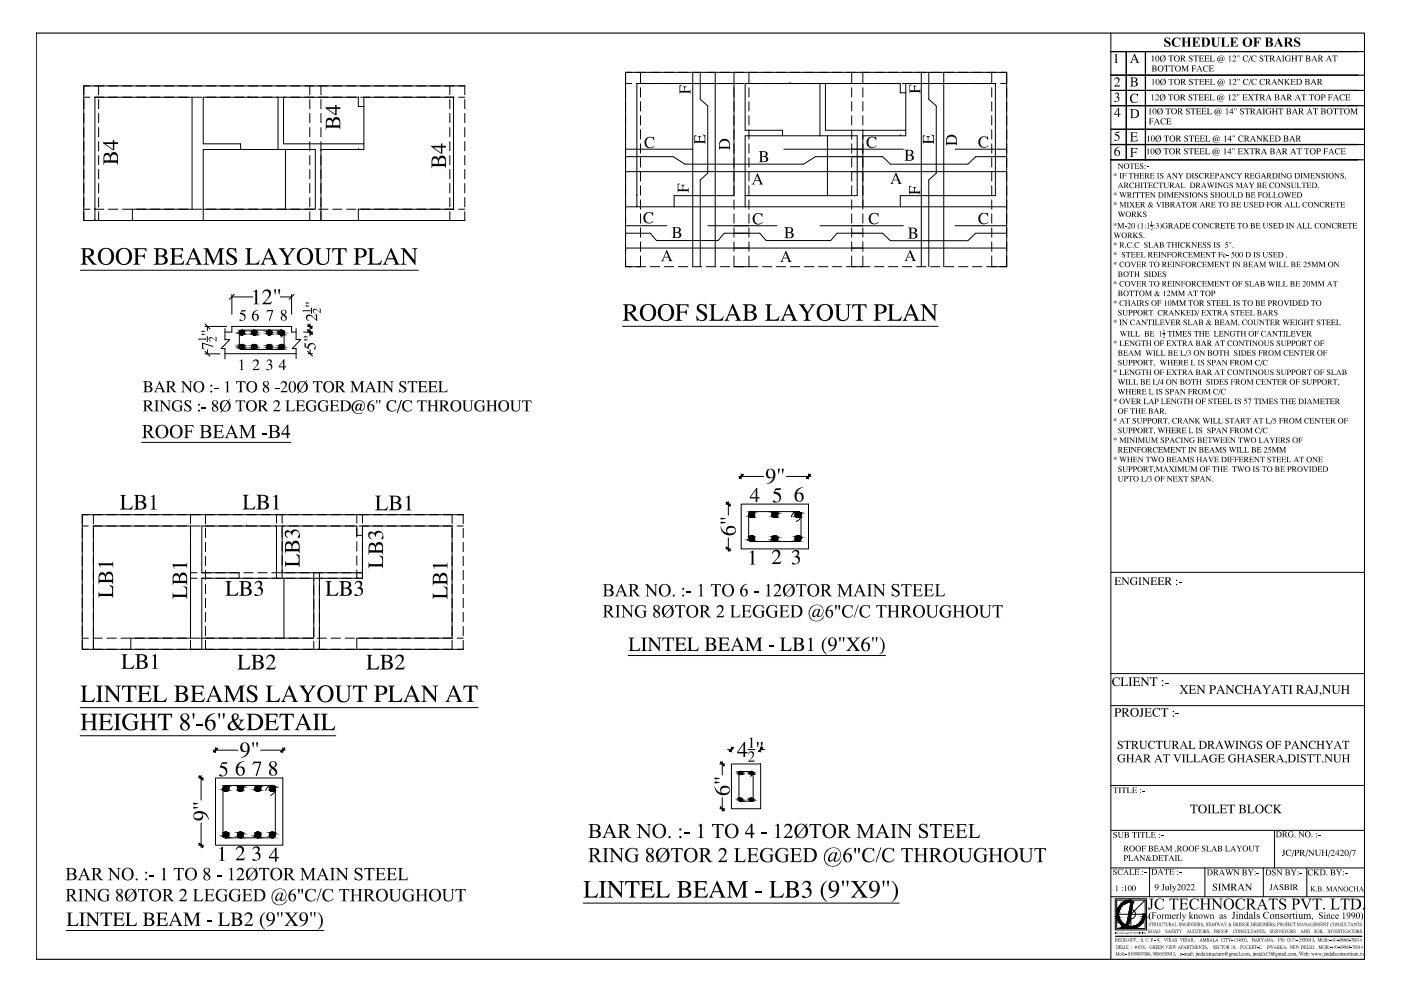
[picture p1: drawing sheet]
<svg xmlns="http://www.w3.org/2000/svg" width="420mm" height="297mm" viewBox="0 0 420 297" stroke-linecap="round" stroke-linejoin="round" font-family="sans-serif">
<!-- layer: HATCH1 -->
<path d="M10.9 9.9h398.3v277.6h-398.3zM333.1 15.5h76.1M337.8 15.5v32.4M343.5 15.5v32.5M333.1 38.7h76.1M333.1 31.7h76.1M333.1 27.1h76.1M333.1 22.5h76.1M333.1 43.3h76.1M407.2 47.9h-74.1h76.1" fill="none" stroke="#000" stroke-width=".34"/>
<!-- layer: 0 -->
<g fill="none" stroke="#000" stroke-width=".3">
<path d="M61.5 97.1l1.5 1.5M70.3 88.2l-1.5 1.5M88.2 88.2l-1.5 1.5M92.2 98.8l1.5 1.5M61.5 105.3l1.5 1.5M92.2 105.3l1.5 1.4M409.2 171.5h-76.1v116M333.1 211.5h76.1M333.1 201.9h76.1M333.1 235.4h76.1M333.1 248.9h76.1M382.2 248.9v11.3"/>
<path d="M333.1 268.8h76.1M333.1 260.2h76.1M344.7 260.2v8.6M361.3 260.2v8.6M378.9 260.2v8.6M391.9 260.2v8.6"/>
</g>
<g fill="#000">
<path d="M203.8 25.5h.7l-.5 .5 .1 1.2h1.2l-.1-1-.4-.3h1.1l-.4 .4-.1 .9h1.4l.3-.4v1.4l-.4-.5h-2.5l-.4 .5zM272.7 25.4h.7l-.5 .5 .1 1.1 1.2 .1-.1-1.1-.4-.3h1.2l-.5 .3v1.1h1.3l.3-.5v1.4l-.4-.4h-2.5l-.4 .4zM193.7 41.5l.9-.5 1.1 .2 .5-.2v1.1l-.6-.8-.8-.1-.6 .3-.4 .9 .1 .8 .4 .8 .8 .2 1.1-.5-.1 .3-.7 .4h-.8l-.9-.4-.4-.9v-.9zM203.2 55h.7l-.5 .5 .1 1.2 1.2 .1v-1l-.5-.4h1.2l-.5 .4v1h1.2l.4-.5v1.4l-.2-.4h-2.8l-.3 .4zM208.2 40.6h.7l-.5 .4 .1 1.2 1.2 .1v-1.1l-.5-.4h1.2l-.5 .4v1.1h1.3l.1-1.3-.6-.7 .8 .2v2.7l-.3-.4h-2.7l-.3 .4zM260.5 41.3l.8-.3 1.1 .1 .3-.1 .1 1.1-.7-.9h-.7l-.7 .4-.3 1 .1 .8 .5 .6 1 .1 .8-.4-.1 .3-.7 .3-.7 .1-1-.5-.4-.7v-.8zM272.7 55.7h.7l-.5 .5 .1 1.2h1.1v-1l-.4-.3h1.1l-.4 .3-.1 1h1.4l.3-.4v1.3l-.4-.4h-2.6l-.3 .4zM276.8 40.6h.7l-.5 .5 .1 1.2h1.1v-1.1l-.5-.4h1.2l-.4 .4-.1 1.1h1.4v-1.3l-.6-.7 .9 .2v2.7l-.4-.4h-2.6l-.3 .4zM293.9 41.3l.9-.4 1.1 .1 .4-.1 .1 1.1-.6-.8-.9-.1-.7 .4-.3 1 .2 .9 .5 .6h1l.7-.4-.1 .3-.7 .4h-.7l-1.1-.6-.3-1.4zM193.3 64.2l.9-.6 1.3 .2 .4-.2v1.1l-.7-.8-.9-.1-.5 .4-.3 1.2 .2 .8 .6 .5h.8l.8-.3-1 .6h-.6l-.9-.4-.5-1.1zM226.2 64.4l.9-.5 1.1 .2 .4-.2 .1 1.1-.7-.8-.9-.1-.6 .6-.2 .9 .1 .8 .5 .6 .9 .1 .8-.5v.3l-.5 .3-.9 .1-1.1-.5-.3-.6-.1-.9zM260.9 64.4l.8-.5 1.5 .1 .2-.2 .1 1.2-.9-.9-1 .1-.5 .7v1.1l.7 .9 .7 .1 1-.4-1 .6-1.4-.3-.6-1.1z"/>
<path d="M293.9 64.3l.8-.5 1.2 .2 .4-.2 .1 1.1-.7-.8-.9-.1-.6 .4-.3 1 .2 1 .5 .5 .9 .1 .8-.5v.3l-1.4 .4-1.1-.5-.3-.5-.1-1zM36 148.4h1.8l-.6 .4 .1 3.5 1.7 .1 .9-.8-.3 1.2h-3.6l.6-.5v-3.6zM45.1 148.9l1.2-.6v4l.7 .5h-1.8l.6-.4v-3.4zM72.8 148.3h1.8l-.6 .6v3.3l.8 .3 .9-.1 .9-.8-.3 1.1h-3.5l.5-.5v-3.3zM81.9 148.9l1.2-.7v4.2l.7 .3h-1.9l.6-.3v-3.4zM85.5 159.3l.8-.4 .9 .7 .5-.8h1.2l.8 .7 .2 1.2a.36 .36 0 0 1 0 .5 .36 .36 0 0 1-.5-.1 .36 .36 0 0 1 .1-.5l.2-.7-.5-.6h-1.1l-.5 1.3-.6-.9-.6-.3-.6 .7v.5l.7 .6-.2 .1-.8-.6-.1-.5zM110.6 159.7l.4-.3 1 .2a.31 .31 0 0 0 .3 .2 .31 .31 0 0 0 .3-.4l.7-.3 .9 .2 .6 .8 .2 1.1a.35 .35 0 0 1-.2 .5 .35 .35 0 0 1-.5-.2 .35 .35 0 0 1 .2-.5l.3-.7-.5-.6h-1.2l-.3 .5-.1 .8-.6-.9-.8-.2-.4 .3-.1 .6 .6 .9-.9-.8zM112.5 148.6h1.8l-.6 .5 .1 3.5h1.7l.9-.8-.3 1.2h-3.6l.6-.4v-3.7zM121.6 149.1l1.2-.6v4l.7 .5h-1.8l.6-.4v-3.4zM29.5 177.4l.5 .6h3.4l.2-.4v-1.4l-.8-.8 1.1 .3v3.5l-.4-.5h-3.6l-.4 .5zM29.4 168.8h4.2l.3-.6v1.9l-.3-.7h-3.4l-.1 .7zM51.8 177.7l.3 .5h3.6l.1-1.7-.8-.8 1.1 .3v3.5l-.5-.6h-3.3l-.5 .6z"/>
<path d="M51.6 169.1h4.2l.3-.6v1.9l-.3-.7h-3.4l-.1 .7zM67.6 174.2h1.9l-.6 .4v3.5l.3 .2 1.4-.1 .9-.8-.3 1.2h-3.6l.6-.5v-3.5zM76.7 174.5l.7-.4 .9 .2 .3 .8-.6 .8 .6 .3 .3 .7-.1 .7-.6 .8-1.3 .3a.35 .35 0 0 1-.6-.1 .35 .35 0 0 1 .4-.5l1 .3 .5-.3 .2-.5-.4-1-1-.3 .9-.6 .2-.5-.1-.4-.4-.3h-.5l-.7 .7zM85.5 168.1l.5 .6h3.4l.2-.3-.1-1.3-.8-1 1.2 .3v3.6l-.5-.6h-3.6l-.3 .6zM97.6 174.2h1.9l-.6 .4v3.5l.3 .2 1.5-.1 .8-.8-.3 1.2h-3.6l.6-.5v-3.5zM106.5 174.6l.9-.5 1 .2 .2 .9-.6 .7 .7 .5 .2 .5-.2 .9-.4 .5-1.4 .4a.35 .35 0 0 1-.5-.1 .35 .35 0 0 1 .3-.5l.6 .3h.6l.3-.4 .2-.7-.4-.7-1-.2 1-.8v-.8l-.4-.3h-.5l-.8 .6zM110.5 168.5l.4 .6h3.5l.2-.5v-1.1l-.9-1 1.2 .3v3.6l-.5-.6h-3.5l-.4 .6zM129.8 177.8l.4 .5h3.5l.1-1.6-.8-1 1.2 .3v3.6l-.6-.6h-3.3l-.5 .6zM129.7 169.2h4.2l.3-.6v1.8l-.4-.6h-3.4l-.1 .7zM334.2 173.1h1.9v.4l-.4-.3-.8 .1v.8l.7-.1 .3-.2v.8l-.3-.3-.7-.1v1h.9l.4-.4-.1 .6h-1.9l.3-.3v-1.9zM336.3 173.1h.6l1.4 1.6v-1.4l-.4-.2h.8l-.3 .2v2.1l-1.6-1.9v1.7l.4 .2h-.9l.4-.3v-1.8zM339.1 173.5l.7-.5h1.1l.1 .8-.7-.6h-.6l-.4 .6v.6l.4 .7 .6 .2 .3-.2v-.8l-.3-.2h.9l-.2 .3v.7l-.7 .3-1-.3-.4-.6z"/>
<path d="M341.4 173.1h1l-.4 .2v1.8l.4 .3h-1l.3-.3v-1.9zM342.5 173.1h.6l1.3 1.6v-1.5l-.3-.1h.8l-.3 .2v2.1l-1.6-1.9v1.6l.3 .3h-.8l.3-.3v-1.8zM345 173.1h1.9v.4l-.4-.3h-.8v.9l.7-.1 .3-.2v.8l-.3-.3-.7-.1v1h.9l.4-.4-.1 .6h-1.9l.3-.3v-1.9zM347.1 173.1h1.9v.4l-.4-.3-.8 .1v.8l.8-.1 .2-.2v.8l-.2-.3-.8-.1v1h.9l.5-.4-.2 .6h-1.9l.3-.2v-2zM353.5 174.5h.9v.2h-.9zM36.4 196.1h1.9l-.6 .4v3.6h1.7l.9-.8-.3 1.2h-3.6l.6-.5v-3.5zM71.2 196.3h1.9l-.6 .5v3.4l.4 .2 1.3-.1 .9-.8-.3 1.2h-3.6l.6-.4v-3.6zM80.1 196.7l.9-.5 .9 .1 .3 .4 .2 .9-.2 .6-1.7 2h1.6l.6-.5-.3 1h-2.6l1.5-1.7 .6-1.3-.2-.6-.6-.4h-.5l-.8 .8zM109.9 196.3h1.8l-.5 .4v3.5l.4 .2 1.3-.1 .9-.8-.3 1.2h-3.6l.6-.4v-3.6zM118.7 196.8l1-.6 .7 .1 .5 .4 .2 .8-.2 .7-1.7 2h1.6l.6-.5-.3 1h-2.6l1.7-2.1 .3-.7-.1-.9-.6-.3-.7 .1-.6 .7zM45.5 196.7l1.3-.7v4.1l.6 .4h-1.8l.6-.4v-3.3l-.2-.2zM333.9 203.3l.7-.3h1.2v.9l-.5-.7h-.7l-.4 .3-.2 .5v.9l.4 .5 .7 .1 .7-.4-.2 .4-1 .2-.7-.4-.4-1.2z"/>
<path d="M336 203h1.1l-.3 .3v2.1h1l.5-.5-.2 .7h-2.1l.4-.2v-2.1zM338.4 203h1.2l-.4 .3v2.1l.4 .2h-1.2l.4-.2v-2.1zM339.7 203h2v.6l-.3-.4-1 .1v.9h.8l.3-.4v.9l-.3-.3h-.8v1l1 .1 .6-.6-.2 .7h-2.1l.3-.3v-1.9zM342 212.3h1.1l-.4 .2v1.8l-.4 .6-.6-.3 .2-.2 .2 .3 .2-.1v-2.2zM342 203h.7l1.5 1.9v-1.6l-.4-.3h.9l-.3 .3v2.4l-1.8-2.1v1.8l.4 .2h-1l.4-.2v-2.1zM343.2 212.3h2v.5l-.4-.4-.9 .1v.9h.8l.3-.4v.9l-.3-.3-.8-.1v1.1h.9l.6-.5-.1 .7h-2.1l.3-.2v-2.2zM344.9 203h2.2v.7l-.2-.4-.7-.1v2.2l.4 .2h-1.2l.4-.2v-2.2l-.7 .1-.2 .4zM345.9 212.6l.6-.4 1.2 .2 .2-.2v.9l-.7-.7-.9 .2-.2 1.2 .2 .6 .5 .3 1.2-.3-.8 .5h-.6l-.6-.4-.4-.9zM348.1 212.3h2.2v.6l-.3-.5h-.6v2.2l.4 .2h-1.2l.4-.2v-2.2l-.6 .1-.3 .4zM349.4 204.6h.9v.3h-.9zM352.6 213.8h1v.3h-1zM333.9 236h1.5v.4l-.2-.3h-.5v1.4l.3 .2h-.8l.3-.1v-1.5h-.5l-.1 .3z"/>
<path d="M335.4 236h.8l-.2 .1v1.5l.2 .1h-.8l.3-.1v-1.5zM336.3 236h1.5v.4l-.2-.3h-.4v1.5l.3 .1h-.8l.2-.1v-1.5h-.4l-.2 .3zM337.9 236h.7l-.2 .1v1.5h.7l.3-.3-.1 .4h-1.4l.2-.1v-1.5zM339.5 236h1.4v.4l-.3-.3-.6 .1v.6h.5l.2-.3v.6l-.2-.2h-.5v.6l.6 .1 .4-.3-.1 .4h-1.4l.2-.1v-1.5zM342.5 237.1l.7 .1zM334 249.5l.9-.1v.5l-.3-.4-.5 .1 .9 .9v.4l-.3 .2h-.8l-.1-.5 .5 .5 .5-.3-.8-.7zM335.2 249.4h.7l-.2 .2v1l.2 .4 .7-.2 .1-1.2-.3-.2h.6l-.3 .2-.1 1.4-.7 .1-.3-.1-.2-1.5zM339.5 249.4h1.5v.4l-.2-.3h-.4v1.5l.2 .1h-.8l.3-.1v-1.5h-.4l-.2 .3zM341.1 249.4h.8l-.3 .1v1.5l.3 .1h-.8l.2-.1v-1.5zM342 249.4h1.4v.4l-.1-.3h-.5v1.5l.3 .1h-.8l.2-.1v-1.5h-.4l-.1 .3zM343.5 249.4h.7l-.2 .1v1.5h.7l.3-.3-.1 .4h-1.4l.3-.2v-1.3zM345.1 249.4h1.4v.3l-.3-.2h-.6v.7h.5l.3-.3v.6l-.3-.3h-.5v.7l.6 .1 .5-.3-.2 .4h-1.4l.2-.1v-1.5z"/>
<path d="M348.2 250.5l.6 .1zM386.5 249.5l.5-.3h.8v.5l-.4-.4-.6 .1-.2 1 .2 .4 .6 .1 .2-.7-.2-.2h.6l-.2 .8-.8 .2-.5-.2-.2-.4zM389.4 249.2h.4l1 1.3v-1.1l-.2-.2h.6l-.2 .2v1.6l-1.2-1.4v1.2l.2 .2h-.6l.3-.2v-1.4zM395.3 250.3h.6v.2h-.6zM334 260.6l.8-.1 .1 .5-.4-.4-.4 .2 .8 .8-.1 .5-.3 .2h-.6l-.1-.6 .4 .4 .5-.1-.1-.3-.7-.5zM334.6 265.6l.5-.2v1.6l.2 .1h-.7l.2-.1v-1.4zM335.4 260.8l.4-.3h.9v.6l-.4-.4-.4-.1-.4 .5 .2 1h.6l.4-.2-.1 .2-.7 .2-.5-.3-.2-.4zM337.2 265.6l.4-.2v1.5l.3 .2h-.7l.2-.1v-1.4zM338.7 260.5h.7l-.3 .2v1.4h.7l.3-.3-.1 .4h-1.3l.2-.1v-1.4zM340.2 260.5h1.3v.4l-.2-.2h-.6v.6h.5l.2-.3v.6l-.7-.2v.7h.5l.5-.3-.1 .4h-1.4l.2-.1v-1.4zM343.1 261.6l.7 .1zM348.5 265h.8l-.3 .2v1.3l-.3 .4-.4-.1 .1-.3 .2 .3 .2-.2v-1.4z"/>
<path d="M349.1 260.5h1.4v.4l-.2-.3h-.4v1.5l.3 .1h-.8l.3-.1v-1.5h-.5l-.2 .3zM349.4 265.6h.4l.1 1.1 .4-.1v-.9l-.3-.1h.5v1.1l.2 .1-.4 .1v-.3l-.6 .2zM350.8 265.1l.4-.1v1.7l.2 .1h-.6h.2v-1.7zM350.6 260.5h1.4v.3l-.3-.2-.6 .1v.6h.5l.3-.3v.6l-.8-.3v.8h.6l.5-.3-.2 .4h-1.4l.2-.1v-1.5zM351.5 265.6h.6l-.2 .2 .4 .7 .3-.8-.2-.1h.4l-.9 1.8-.3-.2h.3l.3-.4zM353 265.2l.4-.2 .6 .2-.1 .7-.7 .7 1-.1-.2 .3h-1l.8-1.1-.2-.5h-.3l-.3 .3zM353.7 261.5l.6 .2zM355.8 265.2l.6-.2 .4 .2-.2 .8-.6 .6 .9-.1-.1 .3h-1.1l.9-1.1-.3-.5-.6 .3zM357.2 265.2l.3-.2 .6 .2v.6l-.7 .8 .9-.1-.1 .3h-1.1l.9-1.1-.3-.5-.6 .3zM363.8 265l1.1-.1v.6l-.3-.5-.6 .1v.3l1 .8v.5l-.4 .3h-.9l-.1-.7 .7 .6 .4-.3-.9-.9zM365.3 264.9h.9l-.3 .2v1.7l.3 .1h-.9l.3-.1v-1.7zM366.3 264.9h.6l.8 1.6 .6-1.6h.7l-.3 .1v1.8l.3 .1h-.9l.3-.1v-1.6l-.8 1.7-.8-1.6v1.5l.3 .1h-.8l.3-.2v-1.6z"/>
<path d="M367.4 260.6h.7l-.2 .3 .4 1 .3-.8-.4-.5h.7l-.2 .2 .4 1.1 .4-1-.2-.3h.6l-.8 1.8-.5-1.1-.4 1.1zM369.9 260.6h.5l.9 1.3v-1.1l-.2-.2h.6l-.2 .2v1.6l-1.2-1.4v1.2l.2 .2h-.6l.2-.2v-1.4zM373.4 264.9h.5l1.2 1.5v-1.4l-.3-.1h.7l-.3 .2v1.9l-1.4-1.7v1.5l.3 .1h-.7l.3-.1v-1.7zM374.2 260.6h.7l-.2 .2 .5 .7 .4-.7-.2-.2h.5l-.7 1v.6l.3 .2h-.8l.3-.2v-.6zM376.8 261.7h.7v.1h-.7zM380.9 265.1h.8l-.3 .1v1.2l-.3 .4-.4-.1 .2-.2 .2 .2 .1-.2v-1.2zM381.6 260.7l.9-.1 .1 .6-.5-.5-.4 .2 .9 .9-.3 .6h-.8l-.1-.6 .5 .5 .4-.2-.7-.8zM382.8 260.6h.4l1 1.3v-1.1l-.2-.2h.6l-.2 .2v1.6l-1.3-1.4v1.2l.3 .2h-.6l.3-.2v-1.4zM383.9 265.1l.9-.1v.6l-.3-.5-.5 .1v.3l.8 .7v.4l-.3 .2h-.7l-.1-.6 .4 .5 .5-.2-.1-.3-.7-.5zM386.8 265.1h.8l-.3 .1v1.5l.3 .1h-.8l.3-.3v-1.2zM387.1 260.6h.7l-.2 .2 .5 .7 .4-.7-.2-.2h.6l-.8 1v.6l.3 .2h-.8l.2-.2v-.6zM389.7 261.7h.7v.1h-.7z"/>
<path d="M392.3 261l.5-.4h.9v.6l-.5-.5h-.4l-.3 .5v.6l.3 .4 .5 .1 .4-.3v.2l-.4 .2-.8-.1-.3-.5zM393 265.7h.6l-.2 .2v.5l.6-.5-.2-.2h.6l-.8 .6 .9 .9h-.7l.2-.1-.5-.6-.1 .5 .2 .2h-.6l.2-.1v-1.3zM393.9 260.6h.7l-.2 .1v.8l.6-.6-.1-.3h.6l-.8 .8 1 1h-.8l.2-.2-.7-.7v.7l.2 .2h-.7l.2-.2v-1.5zM397.7 265.7h.4l.5 1.1 .5-1.1h.5l-.2 .1v1.3l.2 .1h-.6l.2-.2v-1.1l-.6 1.3-.6-1.2v1.1l.2 .1h-.5l.2-.1v-1.3zM400.7 260.6h.7l-.2 .1 .5 .8 .4-.6-.2-.3h.6l-.8 1v.6l.3 .2h-.8l.3-.2v-.6zM401.3 265.7h.3l.9 1.1v-.9l-.2-.2h.5l-.2 .1v1.4l-1-1.2v1.1l.2 .1h-.5l.2-.2v-1.1zM403.4 261.7h.6v.1h-.6zM404.6 266l.4-.3h.8v.5l-.4-.4h-.4l-.3 .9 .4 .4 .7-.2-.5 .3-.5-.1-.3-.5zM405.9 265.7h.7l-.3 .1v.6h.7v-.5l-.2-.2h.6l-.2 .2v1.2l.2 .1h-.6l.2-.1v-.6h-.7v.6l.3 .1h-.7l.2-.1v-1.2z"/>
<path d="M97.9 35.7l.7-.4h.5l.4 .3 .3 .6 .6-1h1.1l.6 1.1v2.6l-.5-.7h-3.5l-.4 .7v-2.4zM98.2 36.1l-.3 1.3 1.7 .2v-1l-.3-.5-.7-.1zM100.4 36l-.4 .4-.1 1.2 1.8-.1-.1-1.4-.5-.3z"/>
<path d="M97.6 32.1h2.9v-.6h.5v.6h1.1v.6h-1.1v1.8h-.5l-2.9-2.1zM98.3 32.7l2.2 1.5v-1.5z"/>
<path d="M31.4 46.1l.4-.3h.6l.7 .9 .6-1 .6-.1 .6 .2 .5 1.1v2.5l-.5-.7h-3.4l-.5 .7v-2.4zM31.7 46.6l-.4 .7v.7l1.7 .1-.2-1.3-.4-.3zM33.7 46.5l-.4 .5-.1 1.1h1.8l.1-1-.2-.5-.6-.3z"/>
<path d="M30.9 42.6h3v-.6h.4v.6h1.1v.6h-1.1v1.8h-.4l-3-2.1zM31.6 43.2l2.3 1.6v-1.6z"/>
<path d="M129.7 47.2l.5-.3h.6l.4 .2 .3 .6 .6-1 1.1 .1 .6 1.1v2.5l-.5-.6h-3.5l-.4 .6v-2.3zM129.9 47.7l-.2 .7 .1 .7h1.5v-1l-.3-.5-.7-.1zM132.1 47.5l-.4 .6-.1 1h1.8l-.1-1.4-.5-.3z"/>
<path d="M129.3 43.7h2.9v-.7h.5v.7h1.1v.5h-1.1v1.9h-.5l-2.9-2.1zM130 44.2l2.2 1.6v-1.6z"/>
<path d="M216.1 42.1l.8-.5 1.4 .3 .5 .9 .1 2.1-.3-.4h-2.7l-.3 .4v-1.7zM216.2 42.6l-.4 .6v.8h2.8l.1-.8-.5-.8-1.2-.2z"/>
<path d="M227.1 52l1.4 2.9 .4 .4h-1.2l.3-.2-.3-.9h-1.3l-.3 .9 .4 .2h-1l.5-.5zM227.1 52.7l-.6 1.3h1.1z"/>
<path d="M227.5 45.3h1.8l.7 .3 .2 .9-.6 .4 .8 .5-.1 .7-.3 .3-.7 .2h-1.8l.5-.3v-2.7zM228.5 45.5v1.3l1-.2 .1-.8-.3-.2zM228.5 47v1.3h1l.3-.4v-.5l-.5-.4z"/>
<path d="M268.6 51.7l1.5 3.2 .4 .2h-1.3l.3-.2-.3-.9h-1.3l-.2 .9 .3 .2h-1l.5-.5zM268.6 52.5l-.6 1.4h1.1z"/>
<path d="M271.2 44.9h1.7l.9 .4 .1 .7-.7 .5 .9 .5-.3 .9-.8 .3h-1.8l.5-.3v-2.7zM272.3 45.1l-.1 1.3 1-.2 .1-.8-.4-.3zM272.2 46.6v1.3h1.1l.2-.4-.1-.6-.4-.3z"/>
<path d="M284.2 40.8l.7-.4h.7l.9 .4 .5 1.1v1.8l-.4-.5h-2.5l-.4 .5v-1.9zM284.3 41.3l-.3 .5v.9h2.8l-.1-.9-.5-.6-1.2-.2z"/>
<path d="M199.9 74.9l1.4 3 .4 .4h-1.3l.4-.2-.3-.9h-1.3l-.3 .9 .3 .2h-.9l.4-.6zM199.8 75.6l-.6 1.4h1.2z"/>
<path d="M201.5 68.1h1.9l.7 .4v.7l-.6 .5 .6 .2 .2 .3-.2 .8-.6 .3h-2l.5-.3v-2.6zM202.6 68.3l-.1 1.2 .9-.1 .3-.3-.1-.6zM202.5 69.7v1.3l.6 .2 .5-.2 .2-.5-.1-.5z"/>
<path d="M235.7 75.2l1.3 2.9 .4 .4h-1.2l.3-.2-.3-.9h-1.3l-.3 .9 .4 .2h-1l.5-.5zM235.6 75.9l-.6 1.3h1.1z"/>
<path d="M235.1 68.1h2l.7 .4v.8l-.6 .4 .8 .5-.2 .9-.6 .3h-2.1l.6-.3v-2.7zM236.2 68.3v1.3l.9-.2 .2-.2v-.6zM236.2 69.8v1.3l.6 .1 .5-.2 .2-.4-.2-.5z"/>
<path d="M272.9 74.9l1.4 3.1 .4 .2h-1.3l.4-.2-.3-.9h-1.4l-.2 .9 .3 .2h-.9l.4-.5zM272.8 75.6l-.6 1.4h1.2z"/>
<path d="M272.3 68.2l1.9 .1 .6 .3 .1 .8-.6 .4 .8 .5 .1 .5-.4 .5-.6 .2h-1.9l.5-.4v-2.5zM273.3 68.5v1.2l1.1-.3 .1-.5-.3-.3zM273.3 69.9v1.3h1l.3-.3-.2-.7z"/>
<path d="M40.1 148.4h2.3l1.1 .4 .2 .4-.1 .7-.8 .5 .7 .3 .4 .6-.1 .8-.4 .4-1 .3h-2.3l.6-.5v-3.6zM41.5 148.6l-.1 1.7 1.3-.2 .3-.4-.1-.8-.6-.3zM41.4 150.6v1.7l.4 .2 1-.2 .3-.4-.1-.9-.6-.4z"/>
<path d="M76.8 148.3l2.5 .1 1 .5v1l-.8 .5 .7 .3 .4 .5v.7l-.3 .5-1 .3h-2.5l.7-.5v-3.4zM78.2 148.6v1.7l1.3-.3 .3-.5-.3-.7zM78.2 150.6v1.7l.9 .2 .6-.3 .2-.5-.1-.7-.5-.4z"/>
<path d="M116.6 148.6h2.5l.9 .5 .1 1-.8 .6 .7 .2 .3 .5 .1 .5-.3 .6-1.1 .5h-2.4l.6-.6v-3.3zM118 148.9l-.1 1.7 1.4-.3 .2-.3-.1-.8-.6-.3zM117.9 150.8v1.7l.9 .2 .6-.2 .3-.7-.3-.7z"/>
<path d="M30 171.8l.3-.3 .8 .1 .5 .8 .6-1 .6-.1 .6 .2 .5 1v2.6l-.5-.6h-3.4l-.5 .6v-2.2zM30.2 172.3l-.4 .6v.9h1.7l-.2-1.3-.4-.3zM32.2 172.2l-.4 .6v1h1.7l.2-.4-.2-1-.7-.3z"/>
<path d="M52.1 172.1l1.1-.3 .4 .3 .2 .6 .6-1 .7-.1 .5 .2 .5 1v2.6l-.5-.6h-3.4l-.4 .6v-2.4zM52.4 172.6l-.3 .5-.1 .9 1.7 .1-.2-1.3-.6-.3zM54.3 172.6l-.3 .6v.9h1.7l.2-1-.2-.4-.6-.3z"/>
<path d="M71.7 174.2h2.5l1 .5 .1 1-.9 .6 .7 .2 .4 .6v.6l-.5 .6-.8 .3h-2.5l.6-.4v-3.6zM73.1 174.5l-.1 1.7 .9-.1 .6-.4 .1-.6-.3-.5zM73 176.4v1.7l.9 .2 .7-.3 .1-.9-.2-.3-.7-.4z"/>
<path d="M85.8 162.6l.5-.3h.6l.5 .4 .1 .5 .6-1 .4-.2 .7 .2 .6 1 .1 2.7-.5-.7h-3.5l-.4 .7v-2.6zM86 163.2l-.3 .7 .1 .6 1.6 .1v-1l-.4-.6h-.7zM88.1 163l-.4 .5v1.1l1.7-.1 .2-.3-.2-1-.7-.4z"/>
<path d="M101.7 174.2h2.5l.9 .5 .2 1-.9 .6 .7 .2 .4 .5v.6l-.4 .6-.9 .4h-2.5l.6-.5v-3.5zM103.1 174.5l-.1 1.7 1.4-.3 .2-.5-.1-.6-.6-.3zM103 176.4l.1 1.8 .8 .1 .5-.1 .4-.6-.3-.8-.5-.3z"/>
<path d="M110.9 163l.4-.3h.6l.4 .3 .3 .5 .6-1 1.1 .1 .6 1.1v2.6l-.4-.7h-3.6l-.4 .7v-2.4zM111.1 163.5l-.3 1.3 1.7 .1-.1-.9-.3-.5-.7-.2zM113.2 163.3l-.4 .6-.1 1h1.8v-1.4l-.6-.3z"/>
<path d="M130.2 172.1l1.1-.1 .6 .8 .5-1 .8-.1 .4 .2 .5 .9 .1 2.7-.5-.6h-3.4l-.5 .6v-2.6zM130.3 172.8l-.3 .7 .2 .7h1.5v-1l-.3-.5-.6-.1zM132.4 172.6l-.3 .6-.1 1h1.8l.1-.9-.3-.7-.8-.2z"/>
<path d="M349.2 173.1h1.3l.5 .2 .1 .6-.6 .4 1 1.1h-.6l-.8-1.1h-.2v.9l.3 .2h-1l.3-.3v-1.9zM350 173.2l-.1 1 .6-.2 .1-.6z"/>
<path d="M352.7 174a.22 .22 0 0 1 .4 0 .22 .22 0 0 1-.4 0zM352.7 175.2a.21 .21 0 0 1 .4 0 .21 .21 0 0 1-.4 0z"/>
<path d="M40.5 196.1h2.3l1.1 .4 .2 .4-.1 .8-.8 .5 .7 .2 .4 .6v.7l-.5 .5-.7 .3h-2.6l.6-.4v-3.6zM41.9 196.4l-.1 1.6 1.3-.1 .3-.5-.1-.7-.7-.3zM41.8 198.3v1.7l.3 .2 1.2-.2 .2-.4v-.8l-.6-.4z"/>
<path d="M75.3 196.3h2.4l1 .4 .2 1.1-.9 .5 1 .6 .1 .7-.3 .7-.8 .3-2.7 .1 .7-.6v-3.3zM76.7 196.6v1.6l1.2-.2 .3-.4-.1-.7-.5-.3zM76.7 198.5v1.8l.7 .1 .6-.2 .4-.6-.2-.7-.6-.3z"/>
<path d="M114 196.3h2.3l1.1 .4 .2 .4-.1 .7-.8 .5 .7 .3 .4 .6-.1 .8-.4 .4-1.1 .3h-2.2l.6-.4v-3.6zM115.4 196.5l-.1 1.7 1.3-.2 .3-.4-.1-.7-.5-.3zM115.3 198.5v1.8l.7 .1 .7-.2 .4-.8-.2-.5-.6-.3z"/>
<path d="M334.2 212.3h1.4l.6 .3v.4l-.2 .5-1.1 .2v.9l.4 .2h-1.1l.3-.2v-2.2zM335 212.4l-.1 1.1h.6l.3-.7-.3-.4z"/>
<path d="M336.3 212.3h1.5l.4 .2 .2 .6-.7 .5 1.1 1.2h-.6l-.9-1.2h-.3v1l.4 .2h-1.1l.4-.2v-2.1zM337.1 212.4l-.1 1.1 .8-.2 .1-.6z"/>
<path d="M338.9 213.5a1.31 1.31 0 0 1 2.6 0 1.31 1.31 0 0 1-2.6 0zM339.7 212.5l-.3 .7 .1 1 .4 .4 .4 .1 .7-.6v-1.1l-.5-.6z"/>
<path d="M348.4 204.1a.25 .25 0 0 1 .5 0 .25 .25 0 0 1-.5 0zM348.4 205.5a.25 .25 0 0 1 .5 0 .25 .25 0 0 1-.5 0z"/>
<path d="M351.7 213.3a.25 .25 0 0 1 .5 0 .25 .25 0 0 1-.5 0zM351.7 214.6a.25 .25 0 0 1 .5 0 .25 .25 0 0 1-.5 0z"/>
<path d="M341.9 236.7a.15 .15 0 0 1 .3 0 .15 .15 0 0 1-.3 0zM341.9 237.6a.15 .15 0 0 1 .3 0 .15 .15 0 0 1-.3 0z"/>
<path d="M337.1 249.4h1l.4 .2v.4l-.4 .2 .5 .3-.1 .5-1.4 .1 .2-.1v-1.5zM337.6 249.5v.7l.5-.1 .1-.4zM337.6 250.2v.8h.5l.2-.5z"/>
<path d="M347.6 250.1a.14 .14 0 0 1 .2 0 .14 .14 0 0 1-.2 0zM347.6 251a.14 .14 0 0 1 .2 0 .14 .14 0 0 1-.2 0z"/>
<path d="M382.6 249.2l1.4 .2 .4 .6-.2 .7-.6 .3h-1l.2-.2v-1.4zM383.1 249.4v1.4h.5l.4-.4v-.6l-.3-.4z"/>
<path d="M384.5 249.2l1.3 .2v.6l-.4 .1 .8 .9h-.5l-.6-.8h-.1v.6l.2 .2h-.7l.2-.2v-1.4zM385 249.4v.7l.4-.1 .2-.5z"/>
<path d="M391.3 250.1a.9 .9 0 0 1 1.8 0 .9 .9 0 0 1-1.8 0zM391.9 249.4l-.2 .4v.7l.3 .4h.4l.3-.4v-.8l-.3-.4z"/>
<path d="M394.7 249.9a.15 .15 0 0 1 .3 0 .15 .15 0 0 1-.3 0zM394.7 250.9a.15 .15 0 0 1 .3 0 .15 .15 0 0 1-.3 0z"/>
<path d="M336.4 266.1a.15 .15 0 0 1 .3 0 .15 .15 0 0 1-.3 0zM336.4 267a.16 .16 0 0 1 .3 0 .16 .16 0 0 1-.3 0z"/>
<path d="M337.7 260.5l.9 1.7h-.7l.2-.1-.1-.4h-.7l-.1 .4 .1 .1h-.5zM337.6 260.9l-.3 .7h.6z"/>
<path d="M338.4 265.6l.5-.2 .4 .4v.8l-.3 .5h-.4l-.3-.3zM338.6 265.5l-.1 1.2 .4 .4 .2-.3v-1l-.2-.4z"/>
<path d="M339.8 265.4h.5l.3 .4v.8l-.4 .5h-.4l-.3-.4v-.7zM339.9 265.5l-.1 1.2 .3 .4 .3-.5v-.7l-.2-.5z"/>
<path d="M342.5 261.2a.16 .16 0 0 1 .3 0 .16 .16 0 0 1-.3 0zM342.5 262.1a.15 .15 0 0 1 .3 0 .15 .15 0 0 1-.3 0z"/>
<path d="M345.3 260.5l1.4 .2 .3 .5-.2 .7-.4 .3h-1.1l.2-.1v-1.5zM345.8 260.6v1.4l.3 .1 .6-.3v-.6l-.3-.5z"/>
<path d="M346.4 265.2l.6-.2 .5 .5-.3 1-.8 .4 .6-.4 .2-.5-.5 .2-.3-.2zM346.7 265.1l-.1 .8 .4 .2 .2-.1v-.7l-.3-.2z"/>
<path d="M348 260.4l.9 1.8h-.6l.2-.1-.2-.5h-.7l-.1 .4 .2 .2h-.5zM348 260.8l-.3 .7h.6z"/>
<path d="M353.1 261.2a.14 .14 0 0 1 .2 0 .14 .14 0 0 1-.2 0zM353 262.1a.15 .15 0 0 1 .3 0 .15 .15 0 0 1-.3 0z"/>
<path d="M354.6 265.1l.5-.1 .4 .4v.9l-.3 .5-.4 .1-.4-.4-.1-.8zM354.7 265.1l-.1 1.4 .5 .3 .2-.4-.1-1.1-.2-.2z"/>
<path d="M361.9 260.6l1.5 .2 .3 .6-.2 .7-.5 .3h-1.1l.3-.2v-1.4zM362.5 260.7l-.1 1.5h.6l.4-.4v-.6l-.3-.4z"/>
<path d="M363.8 260.6l1.1 .1 .3 .2v.4l-.5 .2 .8 .9h-.4l-.7-.9-.1 .7 .2 .2h-.7l.3-.2v-1.4zM364.3 260.7v.8l.5-.1 .1-.5z"/>
<path d="M366.4 260.6l1 1.8h-.7l.2-.1-.2-.5h-.7l-.1 .4 .2 .2h-.5zM366.4 261l-.3 .7h.6z"/>
<path d="M369 264.9h1.1l.6 .3-.1 .5-.5 .3 .9 .9h-.5l-.7-.9h-.2v.8l.3 .1h-.9l.3-.1v-1.8zM369.6 265v.9l.6-.1 .1-.7z"/>
<path d="M372.1 264.9l1.2 2h-.8l.2-.1-.2-.5h-.8l-.2 .5 .3 .1h-.7zM372.1 265.3l-.3 .9h.7z"/>
<path d="M372.4 260.6l1.1 .1 .3 .2v.4l-.3 .2 .4 .2-.1 .5-1.4 .2 .3-.2v-1.5zM373 260.7v.7l.5-.1 .1-.4zM373 261.5v.7h.5l.1-.5z"/>
<path d="M376.2 261.3a.15 .15 0 0 1 .3 0 .15 .15 0 0 1-.3 0zM376.2 262.3a.15 .15 0 0 1 .3 0 .15 .15 0 0 1-.3 0z"/>
<path d="M379.5 260.6l1.1 .1 .5 .3 .1 .6-.3 .6-1.4 .2 .2-.2v-1.4zM380 260.7v1.5h.5l.4-.4v-.6l-.4-.4z"/>
<path d="M382.6 265l.9 1.8h-.7l.3-.1-.2-.5h-.7l-.2 .4 .3 .2h-.6zM382.6 265.4l-.3 .7h.5z"/>
<path d="M385 265.1h1.1l.3 .2 .1 .3-.3 .3 .4 .3-.2 .5-1.4 .1 .3-.1v-1.5zM385.6 265.1v.7h.5l.1-.5zM385.6 265.9v.7h.6v-.5z"/>
<path d="M385.3 260.6l1.4 .2v.5l-.3 .2 .5 .3-.2 .5-1.4 .1 .3-.2v-1.4zM385.9 260.7v.7l.5-.1 .1-.4zM385.9 261.5v.7h.5l.1-.5z"/>
<path d="M387.6 265.1h1.3l.1 .6-.4 .3 .7 .8h-.4l-.6-.8h-.2v.6l.3 .2h-.8l.3-.2v-1.4zM388.2 265.1l-.1 .8 .5-.1 .1-.5z"/>
<path d="M389.1 261.3a.15 .15 0 0 1 .3 0 .15 .15 0 0 1-.3 0zM389.1 262.2a.15 .15 0 0 1 .3 0 .15 .15 0 0 1-.3 0z"/>
<path d="M395.1 265.7l1.2 .2v.3l-.3 .2 .4 .2-.1 .5-1.2 .1 .2-.1v-1.3zM395.6 265.8l-.1 .6 .6-.1v-.3zM395.5 266.5v.5l.5 .1 .1-.5z"/>
<path d="M395.8 260.6l1.5 .3 .2 .3-.2 .9-.5 .3h-1l.2-.2v-1.4zM396.3 260.7v1.5h.5l.4-.3v-.6l-.3-.5z"/>
<path d="M398.9 260.6l1.1 .1 .3 .2 .1 .3-.4 .3 .5 .3-.2 .4-1.4 .2 .3-.1v-1.6zM399.5 260.7v.7l.5-.1v-.5zM399.5 261.5v.7h.5l.1-.5z"/>
<path d="M400.4 265.7l.8 1.5h-.6l.2-.1-.2-.4h-.5v.5h-.4zM400.4 266l-.3 .6h.5z"/>
<path d="M402.7 261.3a.16 .16 0 0 1 .3 0 .16 .16 0 0 1-.3 0zM402.7 262.2a.16 .16 0 0 1 .3 0 .16 .16 0 0 1-.3 0z"/>
<path d="M402.8 266.4a.8 .8 0 0 1 1.6 0 .8 .8 0 0 1-1.6 0zM403.4 265.8l-.3 .8 .2 .4 .4 .1 .4-.3v-.7l-.3-.3z"/>
<path d="M408.2 265.7l.9 1.5h-.6l.1-.1-.1-.4h-.6l-.1 .4 .2 .1h-.5zM408.2 266l-.2 .6h.5z"/>
<circle cx="388.4" cy="250.9" r=".15"/>
<circle cx="393.4" cy="250.9" r=".15"/>
<circle cx="394.8" cy="267.1" r=".13"/>
<circle cx="396.8" cy="267.1" r=".12"/>
<circle cx="397.9" cy="262.2" r=".15"/>
</g>
<!-- layer: SEAL 1 -->
<g fill="#000">
<path d="M334.5 279.4l.1 .5zM334.8 279.4h.3l-.3 .1 .3 .2v.2l-.4-.1h.4zM337.3 279.5l.2-.1v.5zM337.6 279.7h.2zM337.9 279.4h.3l-.2 .4 .2 .1h-.3l.3-.4zM338.8 279.5l.2-.1v.5zM339.2 279.4h.3h-.3l.3 .5-.3-.1h.2zM340.3 279.4h.4h-.3l.3 .2-.3 .2 .3 .1h-.4zM341.3 279.4h.4l-.1 .5-.1-.5zM341.8 279.4l.1 .5zM342 279.4h.4h-.3l.3 .2-.3 .3zM342.5 279.4l.1 .5z"/>
<path d="M342.7 279.4h.4h-.3l.3 .2h-.3v.2l.3 .1h-.4zM344.7 269.3h1.3l-.4 .5-.1 2.3-.6 .5a.34 .34 0 0 1-.5 0 .34 .34 0 0 1 .3-.5l.2 .4 .2-.1v-2.6zM344.5 276.7l.5-.1 .1 .3-.3-.3-.2 .1 .5 .5-.2 .4h-.4v-.3l.2 .3 .3-.1zM344.7 273.9l.6-.5-.5 .9 .1 1.1 .4 .5-.8-.8zM345.3 273.5h1.4v.4l-.2-.3h-.7v.7h.6l.1-.2v.6l-.2-.2h-.5l.1 .8 .2 .1h-.8l.3-.2v-1.5zM345.2 276.6h.8v.3l-.4-.2 .2 .9h-.4l.1-.9-.3 .2zM346.9 276.6h.3v1l.4-.2-.1-.8h.3l-.3 1h-.4zM347.9 276.8l.2-.2h.5v.3l-.1-.2h-.4l-.1 .5 .3 .4 .4-.2-.3 .2h-.4zM348.3 274.2l.4-.1v.3l.3-.3 .2 .1-.5 .3v.7l.2 .2h-.6l.2-.2v-.8zM346.6 269.9l.9-.6 1.1 .2 .4-.2 .1 1.1-.5-.7-.9-.2-.6 .3-.3 .9v.8l.5 .8 1 .1 .9-.6-.3 .5-.6 .3h-.8l-.9-.5-.4-.9zM348.7 276.6h.8v.3l-.3-.2 .1 .9h-.4l.2-.9-.4 .2zM349.2 274.2l.5-.1v.2l.5-.2a.28 .28 0 0 0 .2 .2 .28 .28 0 0 0 .3-.2l.4 .1 .3 1.2h-.6l.2-.2-.1-1-.5 .2 .2 1h-.6l.2-.1-.1-1.1-.4 .2v.8l.2 .2h-.7l.2-.1v-1z"/>
<path d="M349.6 278.7l.4-.1 .1 .3-.2-.2h-.2l.4 .6-.1 .4h-.5v-.4l.3 .3 .2-.1zM349.5 276.6h.4v1l.4-.3-.2-.7h.4l-.3 1-.5-.1zM351.1 278.7h.8v.2l-.5-.2v.4l.4-.2v.4l-.4-.1 .1 .5h-.4l.2-.2zM351.9 278.7h.7v.2l-.4-.2v.4l.3-.2v.4l-.3-.1v.4l.5-.2-.1 .3h-.7zM352.3 276.6h.4l-.2 .9 .6-.2-.1 .3h-.7zM352.7 274.2l.4-.1v.3l.2-.3 .3 .1-.5 .2v.8l.2 .2h-.6l.2-1.1zM350.7 269.3h2.6l.1 .8-.4-.5h-.8v2.6l.5 .4h-1.3l.4-.3v-2.7h-.8l-.3 .5zM352.7 278.7h.8v.2l-.3-.2 .1 1h-.4l.1-1-.3 .2zM353.7 273.6l.4-.2v1.7l.2 .3h-.6l.2-.1v-1.6zM353.5 276.6h.7v.2l-.5-.1v.3l.4-.1v.4l-.4-.2v.4l.6-.2-.1 .3h-.7l.1-.2zM354.4 274.1h.6l-.2 .2 .4 .8 .3-.8-.1-.2h.4l-.8 1.7a.23 .23 0 0 1-.3 .2 .23 .23 0 0 1-.1-.3h.3l.2-.4zM353.5 278.7h.4l.1 .4 .1-.4h.3l-.3 .5 .1 .5h-.4l.1-.5z"/>
<path d="M353.6 269.3h2.5v.8l-.4-.5h-1.2v1.2h1l.3-.4v1.1l-.3-.5h-1v1.3l1.3 .1 .6-.6-.3 .8h-2.5l.5-.3v-2.7zM354.3 276.6h.2l.5 .8-.1-.8h.3l-.1 1-.6-.8 .1 .8h-.3zM355.3 276.8l.8-.2v.3l-.3-.3-.3 .1-.1 .6 .5 .3-.1-.6h.4l-.1 .5-.6 .1zM356.2 276.6h.4v1h-.4zM356.5 273.6l.5-.2v1.3l.4-.4-.1-.2h.6l-.7 .5 .7 .8h-.6l-.3-.7 .2 .7h-.7l.2-.1v-1.6zM356.6 276.6h.3l.5 .8-.2-.8h.4l-.2 1-.6-.8 .2 .8h-.4zM356.9 278.7h.4l-.1 .8 .2 .1 .2-.2-.1-.7h.3l-.2 .9h-.5zM357.6 276.6h.7v.2l-.5-.1v.3l.5-.1v.4l-.5-.2v.4l.6-.2-.1 .3h-.7zM357.9 274.2l1.1-.1 .1 1.1 .2 .2h-.6l.2-.1-.1-1.1-.4 .2v.9l.2 .1h-.6l.1-1.1zM358.4 276.6h.7v.2l-.5-.1v.3l.5-.1v.4l-.5-.2v.4l.6-.2-.1 .3h-.7zM358.8 278.7h.4h-.1l.1 1h-.4l.2-.2zM357 269.9l.7-.5 .9-.1a.4 .4 0 0 0 .4 .2 .4 .4 0 0 0 .3-.2l.2 1.1-.6-.8-.8-.1-.5 .3-.4 .7 .1 1.1 .4 .7 1 .1 .9-.6-.8 .8h-1.2l-.7-.7-.3-.9z"/>
<path d="M359.3 278.7h.7v.2l-.3-.2 .1 1h-.4l.2-1-.4 .2zM360.2 276.6h.5v.3l-.2-.3-.2 .1 .5 .6-.3 .3h-.3v-.3l.2 .3 .2-.1-.4-.5zM359.8 269.3h1.4l-.4 .3v1.3h1.4v-1.3l-.4-.3h1.4l-.5 .3v2.7l.5 .3h-1.4l.4-.3v-1.3h-1.4v1.3l.4 .3h-1.4l.5-.3v-2.6zM360.8 274.1h.5l-.1 .2 .3 .8 .2-.6-.2-.4h.6l-.2 .2 .3 .8 .3-.8-.1-.2 .3 .1-.6 1.2-.3-.8-.5 .8zM360.9 277.5h.2l-.1 .3zM361.6 276.6h.3l-.1 .4h.4l-.1-.4h.3v1h-.3l.1-.5h-.4l.1 .5h-.3zM362 278.7l.5-.1v.3l-.2-.2-.2 .1 .4 .5-.1 .4h-.4l-.1-.4 .3 .3 .2-.1zM362.5 276.6h.4l-.2 .1 .2 .9h-.4l.2-.1zM363.2 269.3h.9l1.9 2.5v-2.2l-.4-.3h1.1l-.4 .4v2.9l-2.2-2.5v2.2l.4 .3h-1.1l.4-.3v-2.5zM362.8 274.2l1-.1 .2 1.1 .2 .2h-.7l.3-.1v-.7a.29 .29 0 0 0-.2-.3 .29 .29 0 0 0-.4 .1l.2 1h-.6l.2-1.1zM363 276.7l.8-.1v.3l-.5-.3-.2 .3 .2 .7 .3-.1-.1-.5h.3v.6l-.8-.1zM363.9 276.6h.4l-.2 .4h.5l-.2-.4h.4v1h-.4l.2-.5h-.5l.2 .5h-.4z"/>
<path d="M364.8 276.6h.4l.1 .8 .1-.5-.2-.3h.4l.1 .8 .1-.8h.2l-.3 1-.3-.7-.2 .7zM367.1 274.2l.6-.1v.4l-.2-.3h-.4l.7 .7-.1 .5h-.7v-.5l.3 .4 .4-.1-.7-.6zM367.1 276.6h.3l.1 .5 .2-.5h.2l-.3 .5 .1 .5h-.4l.1-.5zM367.6 278.7h.7v.2l-.5-.2v.4l.4-.2v.4l-.4-.1 .1 .5h-.3zM369.7 273.3h.8l-.3 .3v1.4l-.4 .4-.4-.1 .1-.2 .4 .2v-1.9zM369.9 278.9l.7-.3-.1 .4-.1-.3-.4 .1-.1 .6 .2 .2 .5-.1-.7 .1zM371.5 276.6h.4v1h-.4zM371.4 274.1l.5-.1v.2l.7-.2 .1 1.2 .2 .2h-.6l.2-.2v-.9l-.2-.2-.4 .2v1l.2 .1h-.6l.2-.2v-1zM371.6 278.7l.7 .7-.1-.7h.4l-.2 1-.6-.9 .1 .9h-.3zM372.7 278.7l.5-.1v.3l-.4-.2 .4 .7-.1 .3h-.5v-.4l.3 .3 .2-.1-.5-.5zM370.7 270l.8-.6 .9-.1 .6 .2 .2-.2 .1 1.1-.6-.8-.8-.1-.6 .4-.3 .7 .1 1 .4 .7 1 .1 .9-.6-.3 .5-.7 .3-1.2-.2-.7-1.1zM373 276.7l.7-.1v.3l-.4-.3-.2 .3 .2 .7 .3-.1-.1-.5h.3l-.1 .6-.7-.1z"/>
<path d="M373.3 278.7h.4l-.2 .6 .2 .3 .3-.3-.1-.6h.3l-.2 .9h-.5zM373.9 276.6h.7v.2l-.5-.1v.3l.4-.1v.4l-.4-.2v.4l.5-.2v.3h-.7zM374.3 278.7h.3l-.1 .9 .6-.2-.1 .3h-.7zM375.1 278.7h.7l.1 .2-.4-.2 .2 1h-.4l.1-1-.3 .2zM375.9 273.4l.5-.2v2l.3 .2h-.7l.2-.1v-1.8zM376 276.6h.7v.2l-.5-.1v.3l.4-.1v.4l-.4-.2v.4l.6-.2-.1 .3h-.7zM376.9 276.7l.5-.1v.3l-.1-.2h-.3l.5 .6-.2 .3h-.4l-.1-.3 .3 .3 .2-.2-.4-.4zM377 274.1l.7-.1v.4l-.3-.3a.24 .24 0 0 0-.4 .1 .24 .24 0 0 0 .3 .3l.4 .3 .1 .3-.4 .3h-.5v-.5l.2 .4a.31 .31 0 0 0 .5-.3 .31 .31 0 0 0-.5-.3l-.2-.2zM376.8 278.7h.2l.6 .7-.2-.7h.4l-.2 1-.6-.9 .1 .9h-.3zM377.6 276.6h.4l-.2 .1v.8l.2 .1h-.4zM377.8 278.7h.8v.2l-.4-.2 .2 1h-.4l.1-1-.3 .2zM378.1 276.8l.7-.2v.3l-.2-.3-.4 .1-.1 .6 .5 .3v-.6h.3l-.1 .5-.6 .1z"/>
<path d="M378.7 278.7l.5-.1v.3l-.4-.2 .5 .6-.2 .4h-.4l-.1-.4 .3 .3 .2-.1zM379.4 279.5h.2l-.1 .3zM379 276.6h.2l.5 .8-.2-.8h.4l-.1 1-.7-.8 .2 .8h-.3zM379 273.7l.5-.4 .9 .1 .1-.1 .1 .7-.4-.5-.5-.1-.4 .3-.2 .5 .3 .9 .7 .2 .5-.4-.1 .2-.6 .3-.9-.3-.2-.5zM379.9 276.6h.7v.2l-.5-.1v.3l.4-.1v.4l-.4-.2v.4l.6-.2-.1 .3h-.7zM380.9 278.7l.5-.1v.3l-.2-.2-.3 .1 .5 .5-.2 .4h-.3l-.1-.4 .3 .3 .2-.1zM381.7 276.7l.5-.1v.3l-.4-.2 .4 .5-.1 .4h-.4l-.1-.3 .2 .3 .3-.2-.4-.4zM381.5 278.7h.4l-.2 .8 .3 .1 .2-.1-.1-.8h.3l-.3 1-.4-.2zM382.4 277.4l.2 .1-.2 .3zM382.3 274.1l.5-.1v.2l.6-.2 .4 1.4h-.7l.3-.2-.3-1.1-.3 .2v.9l.2 .2h-.7l.2-.1v-1.1zM380.5 269.3h2.6l.1 .8-.4-.5h-.8v2.6l.5 .4h-1.3l.4-.3v-2.7h-.8l-.3 .5zM383.4 278.7h.3l.1 .8 .1-.8h.3l-.4 1z"/>
<path d="M384 274.2l.8-.2v.4l-.3-.4a.24 .24 0 0 0-.3 .2 .24 .24 0 0 0 .2 .3l.5 .5-.2 .4h-.3h-.5v-.5l.5 .4a.32 .32 0 0 0 .3-.4 .32 .32 0 0 0-.5-.2zM384.3 278.7h.7v.2l-.5-.2v.4l.4-.2v.4l-.4-.1v.4l.5-.2v.3h-.7zM383.8 269.6l.5-.3 .9 .2 .4-.2v1.1l-.8-.9h-.5l-.3 .4 .2 .5 1.4 .8 .2 .7-.5 .6-.9 .1-.6-.1-.1 .1v-1.1l.6 .9h.7l.3-.4-.3-.5-1.2-.8-.2-.4zM385.1 278.7h.4l.1 .4 .1-.4h.3l-.4 .5 .2 .5h-.5l.2-.5zM385.7 276.6h.4l-.3 1h-.2h.2zM386.1 276.6h.7v.2l-.4-.1v.3l.3-.1v.4l-.3-.2v.4l.5-.2-.1 .3h-.7zM386.6 274.1l.4-.1v.2l.5-.2v.2h-.3l-.2 .2v.8l.3 .2h-.7l.2-.1v-1.1zM387 276.8l.7-.2v.3l-.4-.3-.3 .5 .3 .4 .4-.1v.2h-.4l-.3-.2zM388 273.5l.1 .5h.3l-.3 .1v1.1l.3-.1-.2 .3-.4-.1v-1.2h-.2zM388 278.7l.5-.1v.3l-.2-.2-.2 .1 .4 .5-.1 .4h-.4l-.1-.4 .3 .3 .2-.1-.4-.5zM387.8 276.6h.8v.3l-.3-.2 .1 .9h-.4l.1-.9-.3 .2zM389 276.6h.2l.3 .8 .3-.8h.3v1h-.4l.2-.9-.4 .9-.3-.9 .1 .9h-.3z"/>
<path d="M389.3 274h.5l.1 1.2 .4-.1v-1l-.2-.1h.5v1.2l.2 .1-.5 .1v-.3l-.4 .3h-.2l-.2-1.2zM390.8 274.1l.5-.1v.2l.6-.2 .3 .2 .6-.2 .2 1.2 .2 .2h-.7l.3-.2-.2-1.1-.4 .2v.9l.2 .2h-.7l.2-.2-.2-1.1-.4 .2v.9l.3 .2h-.7l.2-1.2zM391 278.7l.8 .7-.1-.7h.3l-.1 1-.7-.9 .2 .9h-.4zM391.1 276.6h.2l.5 .8-.1-.8h.3l-.1 1-.6-.8 .1 .8h-.3zM393.4 275.2l.4 .1-.4 .6 .3-.5h-.3zM390 269.3h1.3l-.3 .5 .9 2.1 .8-1.8a.33 .33 0 0 0 .1-.4 .33 .33 0 0 0-.4-.2l1-.2-.4 .4-1.3 2.9-1.3-2.9zM393.1 276.8l.7-.2 .1 .3-.3-.3-.3 .1-.1 .6 .4 .3v-.6h.3v.5l-.7 .1zM394.2 278.7l.4-.1 .1 .3-.2-.2h-.3l.5 .6-.2 .4h-.3l-.1-.4 .3 .3 .2-.1zM394 276.6h.7v.2l-.5-.1v.3l.4-.1v.4l-.4-.2v.4l.5-.2v.3h-.7zM394.8 276.6h.2l.3 .8 .3-.8h.3v1h-.4l.2-.9-.4 .9-.3-.9 .1 .9h-.3zM395.8 278.7h.3v1h-.3zM393.6 269.3h2.7l.1 .8-.5-.5h-.7v2.7l.4 .3h-1.3l.4-.3v-2.7h-.7l-.4 .5z"/>
<path d="M395.6 273.7l1-.3v.7l-.4-.5-.5 .2 1 .9-.1 .5-.2 .2h-.9v-.6l.5 .5 .5-.2-.9-.8zM395.9 276.6h.7v.2l-.4-.1v.3l.4-.1v.4l-.4-.2v.4l.5-.2v.3h-.8l.2-.2zM396.2 278.7h.4l-.2 .9 .5-.2v.3h-.7zM396.7 276.6h.2l.6 .8-.1-.8h.3l-.1 1-.7-.8 .2 .8h-.4zM397.7 274.2l1.1-.1 .1 1.1 .2 .2h-.6l.2-.2v-.6a.29 .29 0 0 0-.2-.3 .29 .29 0 0 0-.4 .1v.8l.2 .2h-.6l.2-.2v-.9zM397.7 276.6h.8v.3l-.3-.2 .1 .9h-.4l.1-.9-.3 .2zM398.1 278.7h.4l-.2 .1 .2 .9h-.4l.2-.2zM398.5 278.7l.8 .7-.2-.7h.3v1l-.7-.9 .2 .9h-.4zM399.1 276.6h.6v.3l-.4-.3-.3 .4 .1 .4 .4 .2 .2-.2-.1 .2-.7-.2zM399.4 274.2l.6-.1 .2 .2-.2 .2-.3-.3-.3 .4 .3 .6 .5-.3-.2 .5-.7-.2-.1-.6zM399.5 278.7h.4l-.2 .1 .3 .7 .1-.8h.3l-.4 1zM400.4 278.7h.7l.1 .2-.5-.2v.4l.4-.2v.4l-.4-.1v.3l.4 .1 .1-.2v.3h-.8l.2-.2z"/>
<path d="M400.7 276.6h.2l.6 .8-.2-.8h.3l-.1 1-.6-.8 .2 .8h-.4zM399 269.3h1.5l-.6 .4v2.5l.2 .2 1.1-.1 .6-.6-.3 .9h-2.5l.4-.3v-2.7zM401.3 278.7l.6-.1v.3l-.2-.2-.3 .1 .5 .5-.2 .4h-.4v-.4l.3 .3 .2-.1zM401.8 276.7l.5-.1v.3l-.2-.3-.2 .1 .4 .6-.2 .3h-.3l-.1-.3 .2 .3 .3-.1zM402.7 273.7l.4-.2v1.7l.3 .2h-.7l.2-.1v-1.5zM402 278.7h.7v.2l-.3-.2 .2 1h-.4l.1-1-.3 .2zM402.8 278.7h.4l-.2 .1 .2 .9h-.4l.2-.2v-.8zM402.4 276.6h.4v1l.3-.2-.1-.8h.3l-.2 1h-.5zM403.4 276.6h.4l-.2 .9 .5-.2v.3h-.7zM403.3 278.9l.8-.3v.3l-.5-.2-.2 .3 .3 .6h.2l-.1-.5h.4l-.1 .5h-.6zM402.1 269.3h2.6v.8l-.4-.5h-.7v2.7l.5 .3h-1.4l.4-.3v-2.7h-.7l-.4 .5zM404.2 276.6h.7v.3l-.3-.2 .2 .9h-.4l.1-.9-.3 .2z"/>
<path d="M405.2 278.7h.7v.2l-.3-.2 .2 1h-.5l.2-1-.3 .2zM405.9 276.6h.2l.6 .8-.1-.8h.3l-.1 1-.7-.8 .2 .8h-.4zM406.9 276.6h.8v.3l-.3-.2 .1 .9h-.4l.1-.9-.3 .2zM408 273.4l.8 1-.1 .9-.7 .7 .5-.9v-1zM407.8 276.7l.5-.1v.3l-.2-.3-.2 .1 .4 .5-.1 .4h-.4l-.1-.3 .3 .3 .2-.1zM407.9 278.7l.5-.1v.3l-.2-.2-.2 .1 .4 .5-.1 .4h-.4l-.1-.4 .2 .3 .3-.1-.4-.5zM334.6 285.4h.2l.3 .8 .3-.8h.3v1h-.3l.1-.9-.4 .9-.3-.9 .1 .9h-.3zM335.3 281.2h.7v.3l-.4-.2v.4l.3-.2v.4l-.3-.1v.4l.5-.2-.1 .3h-.7zM335.5 283.4h.7v.2l-.4-.1v.3l.4-.1v.4l-.4-.2v.4l.5-.2-.1 .3h-.7zM336.2 281.4l.7-.2v.4l-.4-.3-.3 .3 .3 .6h.3l-.1-.5h.3l-.1 .5-.7-.1zM336.3 283.4h.4l-.1 .9 .5-.2-.1 .3h-.7zM337.5 286l.3 .1z"/>
<path d="M337.1 283.4h.4l-.1 .5h.4l-.2-.5h.4v1h-.4l.2-.5h-.4l.1 .5h-.4zM338.1 283.4h.4l-.2 .1 .2 .9h-.4l.1-.1zM339.1 285.5l.3-.1 .1 1h-.4zM339.2 281.2h.8v.3l-.5-.2v.4l.4-.2v.4l-.4-.1 .1 .5h-.4l.2-.2zM340 281.2h.7v.3l-.5-.2v.4l.4-.2v.4l-.4-.1 .2 .5h-.4zM342.1 283.4h.5l-.3 1 .2-.9-.5 .1zM342.3 281.3l.4-.1 .1 .4-.2-.3-.3 .1 .5 .6-.1 .3h-.5v-.3l.2 .2 .3-.1-.4-.4zM342.4 285.5l.5-.1-.3 1 .2-.9-.5 .1zM343 282.1l.1 .2zM344.9 283.5l.6-.1 .1 .3-.5-.3-.2 .3v.4l.3 .3 .2-.1-.1-.4h.3l-.1 .5-.7-.2zM345.1 281.2h.7v.3l-.4-.2v.4l.4-.2v.4l-.4-.1 .1 .5h-.4zM346.3 281.8l.3 .2z"/>
<path d="M346.5 283.4h.7v.2l-.4-.1v.3l.4-.1v.4l-.4-.2v.4l.5-.2-.1 .3h-.7zM347.8 282.1l.2 .1-.2 .3zM347.3 283.4h.8v.2l-.5-.1v.3l.4-.1v.4l-.4-.2v.4l.5-.2v.3h-.8zM348.6 285.4h.4l-.4 .3 .4 .4-.2 .3h-.4l.5-.1v-.3l-.4-.2zM348.1 283.4l.8 .8-.2-.8h.4l-.2 1-.6-.8 .2 .8h-.4zM349.3 285.4h.4l-.4 .3 .3 .2v.3l-.5 .2 .4-.2v-.3l-.3-.1zM349.1 281.2h.3l.2 .8 .2-.6-.1-.2h.3l-.4 1.1zM349.4 283.4h.4l-.1 .2 .3 .6 .1-.8h.3l-.5 1zM350 281.2h.5l-.2 .2 .2 .9h-.5l.2-.2zM350.4 283.4h.4v1h-.4zM350.5 281.2h.4l-.1 .5 .2-.5h.4l-.5 .5 .5 .6h-.4l-.2-.6 .1 .6h-.4zM350.8 283.4h.8v.2l-.5-.1v.3l.4-.1v.4l-.4-.2v.4h.3l.2-.2v.3h-.8z"/>
<path d="M351.2 285.5l.3-.1 .1 1h-.4l.2-.8zM351.8 285.5l.4-.1 .1 .6-.1 .4-.3-.1a.23 .23 0 0 0 .3 0 .23 .23 0 0 0-.1-.4h-.2l.3-.4zM351.6 283.4h.3l.2 .8 .1-.6-.2-.2h.4l.1 .8 .1-.8h.2l-.3 1-.3-.7-.2 .7zM352.5 281.4l.5-.2v.4l-.3-.3-.2 .1 .5 .5-.1 .4h-.4l-.1-.3 .2 .2 .3-.1zM353.8 281.2h.4l.1 .8 .1-.8h.3l-.4 1.1zM354.6 286l.4 .1zM354.8 281.2h.4l-.2 .1v.9l.2 .1h-.4zM355.2 281.2h.4l-.1 .5h.4l-.1-.5h.3l-.1 .2 .1 .9h-.3l.1-.5h-.4l.1 .5h-.4zM355 285.7l.5-.1 .1 .2a.23 .23 0 0 1 .3-.1 .23 .23 0 0 1 .2 .3l.1 .4h-.4l.1-.6h-.2l.1 .6h-.4l.1-.6h-.3l.2 .6h-.4zM356.7 283.4h.8v.2l-.3-.1 .1 .9h-.4l.2-.9-.4 .1zM357.3 285.3h.2l.2 1.1h-.4zM358 282.1l.3 .1-.2 .3z"/>
<path d="M357.5 283.4h.3l.3 .8 .3-.8h.2v1h-.3l.1-.9-.3 .9-.4-.9 .1 .9h-.3zM358.7 283.4h.7v.2l-.5-.1v.3l.4-.1v.4l-.4-.2v.4l.6-.2-.1 .3h-.7zM359.4 285.7h.5l.1 .7h-.3v-.6h-.1v.6h-.2zM359.5 283.4l.7 .8-.1-.8h.3l-.1 1-.7-.8 .2 .8h-.3zM360.5 283.4h.7v.2l-.3-.1 .1 .9h-.4l.2-.9-.3 .1zM360.7 281.2h.3l.3 .9 .3-.9h.2v1.1h-.4l.2-.9-.3 .9-.4-.9 .1 .9h-.3zM361.5 285.3h.2l.2 1.1h-.4zM361.3 283.5l.5-.1 .1 .3-.3-.3-.2 .1 .5 .6-.2 .3h-.4v-.3l.3 .3 .2-.2zM362 285.7h.4v.2l-.3-.2 .3 .4-.2 .4-.3-.1v-.2l.4 .1zM362.6 285.5l.3 .2h-.2v.6h.2l-.2 .2-.2-.8zM362.9 285.8l.5-.1-.3 .1 .1 .6h-.3zM363.4 285.7h.2v.6l.3-.1-.1-.5h.2l.1 .7h-.6z"/>
<path d="M363.9 283.4h.4v.3l-.2-.3-.2 .1 .5 .6-.2 .3h-.4v-.3l.3 .3 .2-.1-.5-.5zM363.7 281.2h.4l-.2 1 .6-.2-.1 .3h-.7zM364.2 285.8h.5h-.4l.1 .5 .3-.1-.2 .3-.3-.2zM364.9 285.5l.3 .2h-.2l.1 .8-.3-.8zM364.5 283.4h.7v.2l-.5-.1v.3l.4-.1v.4l-.4-.2v.4l.5-.2v.3h-.7zM365.2 285.7h.2v.6l.3-.1-.1-.5h.2l.1 .7h-.5zM365.5 283.4h.6v.3l-.4-.3-.3 .4 .2 .5 .5-.1-.2 .2-.6-.2zM366 285.7h.5l-.3 .2 .1 .5h-.3zM366.2 283.4h.7v.2l-.3-.1 .2 .9h-.5l.2-.9-.3 .1zM366.3 281.4l.6-.2 .1 .4-.3-.3-.4 .3 .1 .5 .3 .1 .2-.2v.2l-.6-.1zM367 281.2h.4l-.1 .2 .1 .9h-.4l.2-.1zM367.5 281.2h.7v.3l-.3-.2 .2 1h-.4l.1-1-.3 .2z"/>
<path d="M368.3 281.2h.4l.1 .5 .1-.5h.3l-.4 .6 .1 .5h-.4l.2-.5zM369.3 281.8l.3 .2zM369.3 283.5l.2-.1 .1 1h-.3l.1-.1v-.8zM369.2 285.7l.9-.1 .3 .8h-.4l.1-.6h-.2l.1 .6h-.4l.1-.6h-.2l.1 .6h-.4zM370.1 281.4l.3-.2 .1 1.1h-.4zM370.7 281.4l.4-.2 .1 .2v.6l-.3 .3-.2-.1 .4-.1v-.3l-.3-.1 .3-.3zM371.5 285.3h.2l.1 1.1h-.3zM373.4 281.4l.3-.2 .1 .2 .1 .6-.4 .3-.2-.1 .4-.1v-.3l-.2-.1 .2-.3zM373.8 283.4h.5v.3l-.2-.3-.4 .2 .1 .7 .6-.1-.2 .2-.6-.2v-.5zM373.7 285.7h.9l.2 .7h-.3v-.6h-.2l.1 .6h-.4l.1-.6h-.2l.1 .6h-.3zM374.9 286.2l.2 .1-.1 .4zM374.4 283.4h.4l-.1 .5 .2-.5h.4l-.5 .4 .6 .6h-.5l.2-.1-.3-.4v.5h-.4l.2-.2z"/>
<path d="M375.4 283.4h.7v.2l-.5-.1v.3l.4-.1v.4l-.4-.2v.4l.5-.2v.3h-.7zM375.4 281.2h.3l-.1 .5h.4l-.1-.5h.4v1.1h-.4l.1-.5h-.4l.1 .5h-.3zM376.2 283.4h.7v.2l-.3-.1 .2 .9h-.4l.1-.9-.3 .1zM376.4 285.7h.6l.1 .7h-.3v-.6h-.1l.1 .6h-.3zM377 284l.3 .1zM377.5 283.5l.4-.1v.5l-.3 .4 .4-.1-.1 .2h-.5l.5-.6-.1-.3-.4 .2zM378.6 285.3h.2l.2 1.1h-.4l.1-.1zM378.1 281.2h.4l.1 .5 .1-.5h.3l-.3 .6 .1 .5h-.4l.1-.5zM379.1 285.7h.4v.2l-.3-.2 .3 .4-.1 .3h-.4v-.2l.4 .1zM379.7 285.4l.3-.1v1.1h.2h-.5h.2v-.9zM380 281.2h.2l.5 .8-.1-.8h.3l-.1 1.1-.6-.9 .2 .9h-.4zM380.4 285.4h.5v.8l-.3 .3-.2-.1 .5-.2-.1-.3-.3-.1 .3-.3-.2-.1-.2 .2z"/>
<path d="M380.8 283.4h.3l.1 .8 .2-.6-.2-.2h.3l.1 .8 .1-.8h.3l-.4 1-.2-.7-.2 .7zM383.2 285.7l.5-.1 .1 .2a.23 .23 0 0 1 .3-.1 .23 .23 0 0 1 .1 .3l.1 .4h-.3v-.6h-.2l.1 .6h-.3l.1-.6h-.3l.1 .6h-.3zM383.9 283.4h.3l-.1 .5 .3-.5h.3l-.5 .4 .6 .6h-.4l-.2-.5v.5h-.3zM384.1 281.2h.4l-.2 .5h.4l-.1-.5h.4v1.1h-.4l.1-.5h-.4l.2 .5h-.4zM385.4 285.3h.3l.1 1.1h-.4zM386.9 281.4l.2-.2 .2 1.1h-.4l.1-.2v-.7zM386.8 283.4h.2l.5 .8-.1-.8h.3l-.1 1-.6-.8 .1 .8h-.3zM387.5 281.2h.5l-.3 1.1 .2-.9-.5 .1zM387.7 283.4h.7v.2l-.4-.1v.3l.4-.1v.4l-.4-.2v.4l.5-.2-.1 .3h-.7zM388.2 281.4l.2-.2 .2 1.1h-.4l.2-.2v-.7zM387.6 285.7l.9-.1 .2 .8h-.3v-.6h-.2l.2 .6h-.4l.1-.6h-.3l.2 .6h-.4zM388.7 281.8l.4 .2z"/>
<path d="M388.5 283.4h.4v.8l.2-.6-.2-.2h.4l.1 .8 .1-.8h.2l-.3 1-.3-.7-.2 .7zM389.6 281.4l.4-.1v.4l-.3 .5 .4-.2-.1 .3h-.5l.5-.6-.2-.4-.3 .2zM390.4 281.2h.3l-.4 .3 .4 .3-.3 .5-.2-.2 .4 .1v-.3l-.3-.3zM389.5 285.3h.4l.1 .9 .2-.6-.2-.3h.4l.1 .9 .1-.9h.3l-.4 1.2-.2-.8-.3 .8zM391 281.2h.4l-.4 .3 .4 .4-.3 .4-.3-.2 .4 .1 .1-.4-.4-.2zM391.1 283.4h.7v.2l-.5-.1v.3l.4-.1v.4l-.4-.2v.4l.6-.2-.1 .3h-.7zM391.9 283.4h.3l-.1 .9 .6-.2-.1 .3h-.7zM392.9 281.4l.3-.2 .1 1.1h-.4zM392.7 283.4h.4l-.2 .5h.4l-.1-.5h.4l-.2 .2 .2 .8h-.4l.1-.5h-.4l.2 .5h-.4zM393.5 281.4l.4-.2 .1 .2v.7l-.3 .2-.2-.1 .4-.2-.3-.3 .3-.3zM393.6 283.4h.4v1h-.4zM393.2 285.7h.3l.1 .6v-.6h.3v.6l.1-.6h.2l-.3 .8-.2-.5-.2 .5z"/>
<path d="M394.3 285.7h.3v.6l.2-.4-.2-.2h.4v.6l.1-.6h.2l-.3 .8-.2-.5-.2 .4zM395.2 281.2h.2l.3 .9 .3-.9h.3v1.1h-.4l.1-.9-.3 .9-.4-.9 .2 .9h-.3zM395.3 285.7h.3l.1 .6v-.6h.3l.1 .6 .1-.6h.2l-.3 .8-.2-.5-.2 .5zM395.5 283.4h.2l.3 .8 .3-.8h.3v1h-.4l.2-.9-.4 .9-.4-.9 .2 .9h-.3zM397.6 285.7h.6l.1 .7h-.3v-.6l-.2 .1 .2 .5h-.4zM398.6 281.8l.3 .2zM398.9 284l.3 .1zM399.3 281.5l.1 .3h.3l-.3 .1v.4l-.1-.4h-.3l.3-.1zM399.6 283.6l.1 .4h.3l-.3 .1v.3l-.1-.3h-.3l.3-.1zM399.8 285.3h.2l.2 1.1h-.4zM400.3 285.7h.3l.1 .2-.4-.1 .4 .4-.2 .3-.3-.1v-.2l.4 .2-.4-.4zM400.5 281.4l.2-.2 .1 1.1h-.3l.1-.2v-.7z"/>
<path d="M400.8 283.5l.3-.1 .1 1h-.4zM401 281.8l.4 .2zM401.3 284l.4 .1zM402.2 285.7h.5l.2 .7h-.3v-.6h-.2l.1 .6h-.3zM403 285.7h.4v.2l-.4-.1 .4 .3-.1 .3h-.3v-.2l.3 .1zM404.2 285.7h.5l-.3 .2 .2 .5h-.4zM404.7 281.8l.4 .2zM404.9 285.5l.2 .2h-.2v.6h.3l-.2 .2-.3-.8zM405.1 284l.3 .1zM405.2 281.2h.6l-.3 1.1 .1-.9-.4 .1zM405.5 283.4h.5l-.2 1 .2-.9-.5 .1zM405.5 285.7h.3v.6h.2l-.1-.6h.3l.1 .7h-.5z"/>
<path d="M406.3 285.7l.9-.1 .2 .8h-.3v-.6h-.2l.2 .6h-.4l.1-.6h-.2v.6h-.3zM407.2 281.4l.3-.2 .1 1.1h-.4l.2-.2v-.7zM407.6 283.5l.2-.1 .2 1h-.4zM408.2 285.7h.6l.2 .7h-.4l.1-.6-.2 .1 .1 .5h-.4z"/>
<path d="M335.2 279.6a.3 .3 0 0 1 .6 0 .3 .3 0 0 1-.6 0zM335.3 279.6a.2 .2 0 0 0 .4 0 .2 .2 0 0 0-.4 0z"/>
<path d="M336 279.5l.3-.1v.5h-.3l.3-.3-.2 .1zM336 279.5a.15 .15 0 0 0 .3 0 .15 .15 0 0 0-.3 0z"/>
<path d="M336.4 279.6a.25 .25 0 0 1 .5 0 .25 .25 0 0 1-.5 0zM336.5 279.4v.4h.2z"/>
<path d="M336.9 279.4l.3 .1-.1 .4-.3-.1zM337 279.4v.4z"/>
<path d="M338.4 279.4h.2v.5l-.2-.1zM338.4 279.4v.4h.2z"/>
<path d="M340.9 279.4l.4 .1-.2 .2 .2 .2-.2-.2-.2 .2zM340.9 279.4v.2l.3-.1z"/>
<path d="M343.2 279.4h.4l-.1 .5h-.3zM343.3 279.4v.4h.2l.1-.3z"/>
<path d="M344.3 278.7l.7 .1-.1 .3-.2 .1 .4 .5-.5-.5 .1 .5h-.4zM344.5 278.7v.4h.3v-.3z"/>
<path d="M345.1 279.2a.5 .5 0 0 1 1 0 .5 .5 0 0 1-1 0zM345.5 278.7l-.2 .6 .4 .3 .2-.6-.1-.3z"/>
<path d="M346 276.6l.7 .1v.3l-.3 .1 .5 .5-.6-.5 .1 .5h-.4zM346.2 276.7v.4l.3-.1 .1-.3z"/>
<path d="M346.5 278.6l.5 1.1h-.3v-.4h-.3v.4h-.3zM346.5 278.8l-.1 .4h.3z"/>
<path d="M346.9 274.7a.65 .65 0 0 1 1.3 0 .65 .65 0 0 1-1.3 0zM347.4 274.2l-.2 .8 .5 .3 .2-.8z"/>
<path d="M347 278.7l.8 .1 .2 .4-.2 .4-.8 .1 .2-.2zM347.3 278.7v.8l.2 .1 .3-.2v-.5z"/>
<path d="M350.6 278.6l.5 1.1h-.3v-.4h-.3v.4h-.3zM350.6 278.8l-.1 .4h.3z"/>
<path d="M350.5 276.6l.6 .1 .1 .3-.3 .1 .5 .5-.6-.5v.5h-.3zM350.7 276.7v.4l.3-.1 .1-.3z"/>
<path d="M351.7 274.2l.5-.1 .3 .2 .1 .3h-.9l.3 .6 .6-.3-.4 .5h-.3l-.3-.3zM351.8 274.2l-.1 .3h.6l-.2-.3z"/>
<path d="M351.8 276.6l.5 1h-.4l.1-.3h-.4v.3h-.2zM351.8 276.7l-.2 .5h.3z"/>
<path d="M356.4 278.6l.5 1.1h-.4l.1-.4h-.4v.4h-.3zM356.4 278.8l-.2 .4h.3z"/>
<path d="M357.8 278.7h.8l.1 .7-.2 .2-.7 .1 .2-.2zM358.1 278.7v.9h.2l.3-.2v-.5z"/>
<path d="M359.4 274.7a.65 .65 0 0 1 1.3 0 .65 .65 0 0 1-1.3 0zM359.8 274.2l-.1 .7 .5 .4 .2-.8-.2-.3z"/>
<path d="M359.2 276.6l.7 .1-.2 .4 .4 .5-.5-.5v.5h-.4zM359.5 276.7v.4l.3-.1v-.3z"/>
<path d="M360 279.2a.5 .5 0 0 1 1 0 .5 .5 0 0 1-1 0zM360.4 278.7l-.2 .6 .4 .3 .2-.6-.1-.3z"/>
<path d="M361 278.7h.7v.3l-.2 .2 .4 .5-.6-.5 .1 .5h-.4zM361.3 278.7v.4h.2l.1-.3z"/>
<path d="M364.1 278.7l.7 .2-.1 .3h-.4l.1 .5h-.3zM364.3 278.7v.5l.3-.1v-.3z"/>
<path d="M364.8 278.7l.7 .1-.3 .4 .5 .5-.6-.5 .1 .5h-.4zM365 278.7v.4h.3l.1-.3z"/>
<path d="M365.7 274.3l.3-.2 .6 .1v1l.2-.1-.2 .3-.2-.2-.5 .2-.2-.5 .7-.4a.23 .23 0 0 0-.1-.3 .23 .23 0 0 0-.3 .1l-.1 .2zM366.1 274.8a.25 .25 0 0 0-.1 .4 .25 .25 0 0 0 .4-.1v-.5z"/>
<path d="M365.6 279.2a.5 .5 0 0 1 1 0 .5 .5 0 0 1-1 0zM366 278.7l-.2 .7 .4 .2 .3-.5-.2-.4z"/>
<path d="M366.5 276.6l.5 1h-.3v-.3h-.4l.1 .3h-.3zM366.5 276.7l-.1 .5h.3z"/>
<path d="M366.6 279.1a.48 .48 0 0 1 .9 0 .48 .48 0 0 1-.9 0zM366.9 278.7l-.1 .7 .3 .2 .3-.7-.2-.2z"/>
<path d="M366.9 270.9a1.65 1.65 0 0 1 3.3 0 1.65 1.65 0 0 1-3.3 0zM367.8 269.8l-.3 1.1 .2 1 .5 .6 .7-.1 .7-.9-.2-1.5-.7-.5z"/>
<path d="M368.6 276.7h.4l-.2 .3 .2 .3v-.3h.3l-.3 .4h.3v.2l-.9-.1zM368.6 276.8a.16 .16 0 0 0 .3 0 .16 .16 0 0 0-.3 0zM368.5 277.3a.22 .22 0 0 0 .4 0 .22 .22 0 0 0-.4 0z"/>
<path d="M369.8 276.6l.7 .1-.1 .9h-.6l.1-.1zM370 276.7v.3h.4v-.3zM370 277.1v.4h.4v-.3z"/>
<path d="M370.8 273.4a.15 .15 0 0 1 .3 0 .15 .15 0 0 1-.3 0zM370.7 274.1l.4-.1v1.2l.2 .2h-.6l.2-.1v-1.1z"/>
<path d="M370.7 276.6l.6 .1-.2 .4 .4 .5-.5-.5-.1 .4 .1 .1h-.3zM370.9 276.7v.4l.3-.1v-.3z"/>
<path d="M370.6 279.1a.48 .48 0 0 1 .9 0 .48 .48 0 0 1-.9 0zM370.7 279.1a.4 .4 0 0 0 .8 0 .4 .4 0 0 0-.8 0z"/>
<path d="M372 276.6l.7 .1 .2 .6-.3 .3h-.6zM372.2 276.7l.1 .9 .3-.2 .1-.4z"/>
<path d="M373.8 273.4l.5-.2v1.9l.2 .2-.4 .1-.1-.2-.6 .2-.3-.4 .2-.9h.7v-.6zM373.5 274.1l-.2 .7 .5 .5 .2-1.1z"/>
<path d="M374.8 274l.8 .1v1l.3 .1-.4 .2a.26 .26 0 0 0-.2-.2 .26 .26 0 0 0-.3 .2l-.4-.3 .3-.5a.29 .29 0 0 0 .5-.2 .29 .29 0 0 0-.5-.3l-.2 .4zM374.9 274.8a.26 .26 0 0 0 .1 .4 .26 .26 0 0 0 .4-.1v-.6z"/>
<path d="M375.1 276.6l.8 .2-.1 .7-.7 .1zM375.3 276.7v.8h.3l.2-.6z"/>
<path d="M376.3 278.6l.5 1.1h-.3v-.4h-.4l.1 .4h-.3zM376.3 278.8l-.1 .4h.3z"/>
<path d="M373.7 269.3l1.7 .1 .6 .3 .1 .8-.7 .5 .8 1.1 .6 .5h-.8l-1.1-1.5h-.3v1.1l.4 .4h-1.3l.4-.3v-2.7zM374.6 269.6v1.3h.5l.4-.3 .1-.6-.3-.4z"/>
<path d="M378.5 269.3l1.3 2.9 .5 .4h-1.3l.3-.3-.3-.8h-1.2l-.3 .8 .4 .3h-1.1l.5-.4zM378.4 270l-.5 1.3h1.1z"/>
<path d="M380.8 274.6a.7 .7 0 0 1 1.4 0 .7 .7 0 0 1-1.4 0zM381.3 274.1l-.1 .9 .5 .3 .2-.2-.1-.8z"/>
<path d="M380.7 276.6l.7 .1v.3l-.2 .1 .4 .5-.6-.5 .1 .5h-.4zM380.9 276.7v.4l.3-.1 .1-.3z"/>
<path d="M382.5 278.7l.6 .1-.2 .4 .4 .5-.5-.5-.1 .3 .1 .2h-.3zM382.7 278.7v.4h.3v-.3z"/>
<path d="M383 276.6l.7 .2-.1 .3-.3 .1 .1 .4h-.4zM383.3 276.7v.4l.3-.1v-.2z"/>
<path d="M383.8 276.6l.7 .1v.3l-.3 .1 .4 .5-.5-.5v.5h-.3zM384 276.7v.4l.2-.1a.23 .23 0 0 0 .1-.3 .23 .23 0 0 0-.3 0z"/>
<path d="M384.6 277.1a.5 .5 0 0 1 1 0 .5 .5 0 0 1-1 0zM384.9 276.7l-.1 .6 .4 .3 .2-.8z"/>
<path d="M385.1 274.6a.7 .7 0 0 1 1.4 0 .7 .7 0 0 1-1.4 0zM385.6 274.1l-.2 .8 .5 .4 .3-.2-.1-.8z"/>
<path d="M386 279.2a.5 .5 0 0 1 1 0 .5 .5 0 0 1-1 0zM386.4 278.7l-.2 .6 .4 .3 .2-.7z"/>
<path d="M387 278.7l.7 .1-.2 .4 .4 .5-.6-.5 .1 .5h-.4zM387.3 278.7v.4h.2l.1-.3z"/>
<path d="M387.3 269.3l1.7 .1 .7 .5 .1 .5-.3 .5-.6 .3-.7-.1 .1 1.2 .4 .3h-1.4l.5-.5v-2.5zM388.2 269.6v1.3h.7l.3-.5-.1-.6z"/>
<path d="M388.7 273.4a.16 .16 0 0 1 .3 0 .16 .16 0 0 1-.3 0zM388.5 274.1l.5-.1v1.2l.2 .2h-.7l.2-.1v-1.1z"/>
<path d="M390.5 278.6l.5 1.1h-.3v-.4h-.4l.1 .4h-.3zM390.5 278.8l-.1 .4h.3z"/>
<path d="M390.6 276.6l.5 1h-.4l.1-.3-.7 .3zM390.6 276.7l-.2 .5h.4z"/>
<path d="M392 278.7l.8 .2-.1 .7-.7 .1zM392.2 278.7v.9h.3l.3-.6z"/>
<path d="M392.5 276.6l.5 1h-.4l.1-.3h-.4v.3h-.2zM392.5 276.7l-.2 .5h.4z"/>
<path d="M394.7 279.2a.5 .5 0 0 1 1 0 .5 .5 0 0 1-1 0zM395 278.7v.6a.38 .38 0 0 0 .6 .1 .38 .38 0 0 0-.1-.6z"/>
<path d="M397.2 273.6a.15 .15 0 0 1 .3 0 .15 .15 0 0 1-.3 0zM397 274.2l.4-.1v1.1l.2 .2h-.6l.2-.1v-1z"/>
<path d="M399.7 277.1a.5 .5 0 0 1 1 0 .5 .5 0 0 1-1 0zM400.1 276.7l-.1 .7 .3 .2 .2-.7z"/>
<path d="M400.5 274.3l.4-.2 .5 .1 .1 .4h-.8l.3 .6 .5-.3-.2 .5h-.3l-.5-.2zM400.8 274.2l-.1 .3h.5l-.1-.3z"/>
<path d="M404 273.7l.6-.2 .4 .8-.2 .7-.9 .4 .8-.7-.8-.2zM404.3 273.6l-.2 .7 .2 .2h.3l.1-.7z"/>
<path d="M404.9 269.3l2 .1 .9 .5 .4 .7v.7l-.5 .9-.8 .4h-2l.5-.3v-.3v-2.4zM405.8 269.6v2.7l.9 .1 .8-.7 .1-1.3-.7-.8z"/>
<path d="M404.6 278.6l.5 1.1h-.3v-.4h-.4l.1 .4h-.3zM404.6 278.8l-.1 .4h.3z"/>
<path d="M405.4 273.7l.7-.2 .3 .9-.4 .8-.7 .2 .6-.4 .2-.5-.4 .2-.4-.2zM405.7 273.6l-.2 .6 .4 .4 .2-.1v-.6z"/>
<path d="M405.4 276.6l.5 1h-.4l.1-.3h-.4v.3h-.2zM405.4 276.7l-.2 .5h.4z"/>
<path d="M406.9 273.6l.5-.1 .4 .5v1l-.4 .4-.5-.1-.2-.5zM407.1 273.6l-.2 1.3 .4 .4 .3-.4v-.9l-.2-.4z"/>
<path d="M405.9 279.1a.5 .5 0 0 1 1 0 .5 .5 0 0 1-1 0zM406.2 278.7l-.1 .7 .4 .2 .2-.7-.1-.2z"/>
<path d="M406.9 278.7l.7 .1-.2 .4 .4 .5-.6-.5 .1 .5h-.4zM407.1 278.7v.4h.3l.1-.3z"/>
<path d="M334.4 281.2l.7 .2-.2 .4 .4 .5-.5-.5v.5h-.4zM334.7 281.3v.4h.2l.1-.3z"/>
<path d="M334.6 283.4l.8 .2-.1 .7-.7 .1zM334.8 283.5v.8h.4l.1-.6z"/>
<path d="M335.7 286.1a.35 .35 0 0 1 .7 0 .35 .35 0 0 1-.7 0zM335.9 285.9l.1 .5h.2v-.6z"/>
<path d="M336.4 285.4h.2v.5l.1-.2 .3 .2-.1 .5h-.4zM336.7 285.8l-.1 .5 .2 .1 .2-.4z"/>
<path d="M337.2 285.8a.1 .1 0 0 1 .2 0 .1 .1 0 0 1-.2 0zM337.2 286.4a.1 .1 0 0 1 .2 0 .1 .1 0 0 1-.2 0z"/>
<path d="M337 281.2l.8 .2 .1 .5-.1 .3-.8 .1zM337.3 281.3v.9h.3l.2-.6z"/>
<path d="M338.4 285.6l.2-.2 .3 .1-.1 .9-.4-.1 .1-.4zM338.5 285.6a.16 .16 0 0 0 .3 0 .16 .16 0 0 0-.3 0zM338.4 286.2a.2 .2 0 0 0 .4 0 .2 .2 0 0 0-.4 0z"/>
<path d="M338.2 281.8a.5 .5 0 0 1 1 0 .5 .5 0 0 1-1 0zM338.6 281.3l-.1 .7 .4 .2 .2-.7z"/>
<path d="M339.3 283.8a.1 .1 0 0 1 .2 0 .1 .1 0 0 1-.2 0zM339.3 284.3a.1 .1 0 0 1 .2 0 .1 .1 0 0 1-.2 0z"/>
<path d="M339.7 285.5l.3-.1 .3 .3-.2 .6-.3 .2 .3-.5h-.4zM339.7 285.7a.25 .25 0 0 0 .5 0 .25 .25 0 0 0-.5 0z"/>
<path d="M340.4 285.5l.3-.1 .2 .3v.5l-.5 .3 .4-.5-.5-.1zM340.4 285.7a.25 .25 0 0 0 .5 0 .25 .25 0 0 0-.5 0z"/>
<path d="M340.6 283.4v.3l.3-.3v.7l-.2 .3-.1-.3-.2 .3-.1-.7zM340.6 283.8l.1 .2z"/>
<path d="M341 285.6l.4-.2 .2 .2-.1 .6-.4 .3 .4-.5h-.4zM341.1 285.7a.25 .25 0 0 0 .5 0 .25 .25 0 0 0-.5 0z"/>
<path d="M341.5 281.6a.1 .1 0 0 1 .2 0 .1 .1 0 0 1-.2 0zM341.5 282.1l.2 .2z"/>
<path d="M341.5 283.6l.4-.2-.4 .4h.4l-.1 .6-.4-.2zM341.4 284.1a.22 .22 0 0 0 .4 0 .22 .22 0 0 0-.4 0z"/>
<path d="M341.7 285.5l.3-.1 .3 .2-.2 .8h-.4zM341.9 285.5l-.1 .6 .2 .3 .2-.7z"/>
<path d="M342.8 283.4h.4l-.1 1-.4-.1 .2-.4zM342.8 283.6a.17 .17 0 0 0 .3 0 .17 .17 0 0 0-.3 0zM342.7 284.1a.2 .2 0 0 0 .4 0 .2 .2 0 0 0-.4 0z"/>
<path d="M343.1 285.6l.3-.2 .2 .2-.2 .8-.3-.1zM343.2 285.5l-.1 .7 .3 .2 .1-.6z"/>
<path d="M343.8 285.4h.4l.1 .3-.2 .7-.4-.2zM343.9 285.5l-.1 .4 .2 .5 .2-.6z"/>
<path d="M344.5 285.6l.5-.2-.5 .4h.4l-.1 .6-.4-.1zM344.4 286.1a.24 .24 0 0 0 .4 0 .24 .24 0 0 0-.4 0z"/>
<path d="M345.8 285.5l.3-.1 .2 .2-.1 .6-.4 .3 .4-.5h-.4zM345.8 285.7a.25 .25 0 0 0 .5 0 .25 .25 0 0 0-.5 0z"/>
<path d="M345.7 283.4l.7 .1-.3 .4 .4 .5-.5-.5 .1 .5h-.4zM345.9 283.5v.4h.2l.1-.4z"/>
<path d="M346.5 285.5h.4v.9l-.5-.1 .2-.4zM346.5 285.6a.2 .2 0 0 0 .4 0 .2 .2 0 0 0-.4 0zM346.5 286.2a.2 .2 0 0 0 .4 0 .2 .2 0 0 0-.4 0z"/>
<path d="M347.1 281.4l.4-.2 .1 .3-.1 .5-.3 .3 .3-.5h-.4zM347.1 281.5a.25 .25 0 0 0 .5 0 .25 .25 0 0 0-.5 0z"/>
<path d="M347.1 285.5l.4-.1 .2 .3-.2 .6-.3 .2 .3-.5h-.4zM347.1 285.7a.25 .25 0 0 0 .5 0 .25 .25 0 0 0-.5 0z"/>
<path d="M347.9 285.6l.4-.2-.4 .4h.4l-.1 .6-.4-.1zM347.9 285.9v.4l.2 .1 .1-.5z"/>
<path d="M349.8 285.5l.3-.1 .2 .2-.1 .8-.4-.1zM350 285.5l-.1 .6 .2 .3 .2-.7z"/>
<path d="M350.5 285.5l.3-.1 .2 .2-.1 .6-.4 .3 .4-.5h-.4zM350.5 285.7a.25 .25 0 0 0 .5 0 .25 .25 0 0 0-.5 0z"/>
<path d="M351.9 281.2l.4 1.1h-.3v-.3h-.3v.3h-.3zM351.9 281.4l-.2 .5h.3z"/>
<path d="M353.7 283.4l.4 1h-.3l.1-.3h-.4v.3h-.2zM353.7 283.5l-.2 .5h.3z"/>
<path d="M354 285.7l.4 .1 .1 .2h-.5l.1 .4 .4-.2-.2 .2-.4-.1zM354.1 285.7l-.1 .2h.3z"/>
<path d="M354.2 283.4l.7 .1-.1 .4h-.4l.2 .5h-.4zM354.4 283.5v.4h.3v-.3z"/>
<path d="M355.3 283.4l.5 1h-.3v-.3h-.3v.3h-.3zM355.3 283.5l-.1 .5h.3z"/>
<path d="M355.8 283.4l.7 .1 .1 .3-.3 .1 .4 .5-.5-.5v.5h-.4zM356.1 283.5v.4l.3-.1v-.2z"/>
<path d="M356.3 285.8h.4l.1 .6h-.6l.4-.5v-.2l-.3 .2zM356.4 286.1l.1 .3 .1-.4z"/>
<path d="M356.6 281.2l.5 1.1h-.4l.1-.3h-.4v.3h-.3zM356.6 281.4l-.2 .5h.3z"/>
<path d="M357 285.4a.08 .08 0 0 1 .1 0 .08 .08 0 0 1-.1 0zM356.9 285.8l.2-.1 .1 .7h-.3z"/>
<path d="M357.1 281.2l.7 .2-.2 .4 .4 .5-.6-.5-.1 .3 .2 .2h-.4zM357.4 281.3l-.1 .4h.4v-.3z"/>
<path d="M357.8 285.7a.1 .1 0 0 1 .2 0 .1 .1 0 0 1-.2 0zM357.8 286.4a.1 .1 0 0 1 .2 0 .1 .1 0 0 1-.2 0z"/>
<path d="M358.8 285.3l.1 .1zM358.6 285.7l.3-.1-.1 1.1-.3-.1 .3-.1z"/>
<path d="M359 285.4a.1 .1 0 0 1 .2 0 .1 .1 0 0 1-.2 0zM358.9 285.7h.3l.1 .7h-.4z"/>
<path d="M360.2 281.2l.5 1.1h-.4l.1-.3-.7 .3zM360.2 281.4l-.2 .5h.3z"/>
<path d="M360.5 285.3h.2l.1 1.1-.2 .1v-.2l-.2 .2-.3-.2 .1-.6 .4 .1zM360.3 285.7l-.1 .4 .3 .3 .1-.6z"/>
<path d="M360.9 285.8l.4-.1 .1 .7h-.5v-.3l.4-.2-.1-.2-.2 .2zM361.1 286.1l-.1 .3 .3-.2v-.2z"/>
<path d="M361.9 281.2l.7 .1-.2 .4 .3 .2-.1 .3-.7 .1zM362.1 281.3v.4h.3l.1-.3zM362.1 281.7v.5h.3l.1-.4z"/>
<path d="M363.2 281.2l.5 1.1h-.4v-.3h-.3v.3h-.3zM363.2 281.4l-.2 .5h.3z"/>
<path d="M364.9 281.2l.5 1.1h-.3v-.3h-.4l.1 .3h-.3zM364.9 281.4l-.1 .5h.3z"/>
<path d="M366.5 285.8l.2-.2 .3 .2 .1 .2h-.5l.1 .4 .4-.3-.1 .3h-.4zM366.6 285.8l.3 .1z"/>
<path d="M366.9 283.9a.5 .5 0 0 1 1 0 .5 .5 0 0 1-1 0zM367.2 283.5l-.1 .5 .4 .4 .2-.4v-.4z"/>
<path d="M367.4 285.5l.2-.2 .6 .2-.1 .7-.5-.1 .2-.5h.3l-.1 .5h.2l-.1-.7-.4-.1-.3 .4 .2 .7h.5l-.7-.1zM367.8 285.7l-.1 .4 .2-.3z"/>
<path d="M367.9 283.4l.7 .1-.2 .4 .4 .5-.6-.5 .1 .5h-.4zM368.2 283.5v.4h.2l.1-.4z"/>
<path d="M368.6 285.8l.6-.1-.2 .4-.3 .1 .4 .2v.2h-.6l.2-.4zM368.6 285.9a.2 .2 0 0 0 .4 0 .2 .2 0 0 0-.4 0zM368.7 286.4l.4 .1z"/>
<path d="M369.9 283.4h.3l.2 .3-.4 .7h-.1l.4-.5h-.4zM369.9 283.7a.25 .25 0 0 0 .5 0 .25 .25 0 0 0-.5 0z"/>
<path d="M370.4 285.8l.5-.1 .1 .7h-.6v-.3l.4-.2v-.2l-.3 .2zM370.7 286.1l-.1 .3 .2-.2v-.2z"/>
<path d="M371.1 285.4a.1 .1 0 0 1 .2 0 .1 .1 0 0 1-.2 0zM371.1 285.7h.2l.1 .7h-.4l.2-.1z"/>
<path d="M371.8 281.2v1.1l-.1-.3h-.4zM371.7 281.4l-.3 .5h.3z"/>
<path d="M371.9 283.4l.7 .2-.2 .3h-.3l.2 .5h-.4zM372.1 283.5v.4h.3v-.3z"/>
<path d="M372.1 281.4l.3-.2 .2 .2-.2 .9-.4-.3zM372.3 281.3l-.2 .6 .2 .3 .2-.7z"/>
<path d="M372.7 281.3l.5 .1-.1 .9-.4-.2zM372.9 281.3l-.1 .7 .2 .2 .2-.6z"/>
<path d="M372.5 283.9a.5 .5 0 0 1 1 0 .5 .5 0 0 1-1 0zM372.9 283.5l-.1 .7 .3 .2 .3-.7-.2-.3z"/>
<path d="M372.9 286.1a.37 .37 0 0 1 .7 0 .37 .37 0 0 1-.7 0zM372.9 286a.3 .3 0 0 0 .6 0 .3 .3 0 0 0-.6 0z"/>
<path d="M375.8 285.4a.1 .1 0 0 1 .2 0 .1 .1 0 0 1-.2 0zM375.7 285.7l.3-.1-.1 1.1-.3-.1 .3-.1z"/>
<path d="M376.1 285.4a.1 .1 0 0 1 .2 0 .1 .1 0 0 1-.2 0zM376 285.7h.3l.1 .7h-.4z"/>
<path d="M376.8 281.2l.4 1.1h-.3v-.3h-.3v.3h-.3zM376.8 281.4l-.2 .5h.3z"/>
<path d="M377.6 285.3h.2l.1 1-.2 .2v-.2l-.4 .1-.1-.3 .1-.4 .4 .1zM377.4 285.8l-.1 .3 .3 .3 .1-.6z"/>
<path d="M377.3 281.2l.6 .2-.2 .4 .4 .5-.5-.5v.5h-.3zM377.5 281.3v.4h.3l.1-.3z"/>
<path d="M378 285.8l.4-.1 .1 .7h-.5v-.3l.4-.2-.1-.2-.2 .2zM378.2 286.1l-.1 .3 .3-.2v-.2z"/>
<path d="M379.5 281.2l.5 1.1h-.4l.1-.3h-.4v.3h-.2zM379.5 281.4l-.2 .5h.4z"/>
<path d="M379.8 283.4l.8 .2 .1 .4-.2 .4h-.7zM380.1 283.5v.8h.3l.2-.1v-.6z"/>
<path d="M381.4 281.2l.5 1.1h-.4l.1-.3h-.4v.3h-.2zM381.4 281.4l-.2 .5h.3z"/>
<path d="M381.4 285.4l.8 .1-.1 .7-.6-.1 .3-.5h.2v.5h.1l-.1-.7h-.4l-.2 .2v.6l.7 .2-.4 .1-.4-.2-.1-.5zM381.6 285.9a.2 .2 0 0 0 .4 0 .2 .2 0 0 0-.4 0z"/>
<path d="M382.5 283.4l.4 1h-.3v-.3h-.3v.3h-.3zM382.5 283.5l-.2 .5h.3z"/>
<path d="M382.6 285.8l.5-.1-.1 .4-.4 .1 .4 .1 .1 .3h-.6l.2-.4zM382.6 285.9a.18 .18 0 0 0 .3 0 .18 .18 0 0 0-.3 0zM382.6 286.4l.5 .1z"/>
<path d="M383 283.4l.7 .1-.3 .4 .4 .5-.5-.5 .1 .5h-.4zM383.2 283.5v.4h.2l.1-.4z"/>
<path d="M383.3 281.2l.7 .2-.1 .4h-.3l.1 .5h-.4zM383.6 281.3v.4h.3v-.3z"/>
<path d="M384.4 285.8h.5l.1 .6h-.6l.4-.5-.1-.2-.2 .2zM384.5 286.1l.2 .3 .1-.4z"/>
<path d="M385.1 281.6a.1 .1 0 0 1 .2 0 .1 .1 0 0 1-.2 0zM385.1 282.2a.1 .1 0 0 1 .2 0 .1 .1 0 0 1-.2 0z"/>
<path d="M385.1 285.4a.1 .1 0 0 1 .2 0 .1 .1 0 0 1-.2 0zM385 285.8l.3-.1 .1 .7h-.4z"/>
<path d="M385.2 283.4l.5 1h-.4l.1-.3h-.4v.3h-.2zM385.2 283.5l-.2 .5h.4z"/>
<path d="M386.2 281.3l.3-.1 .2 .3v.5l-.3 .3-.3-.3zM386.4 281.3l-.2 .7 .3 .2 .1-.5z"/>
<path d="M386.8 286.1a.36 .36 0 0 1 .7 0 .36 .36 0 0 1-.7 0zM387.1 285.7l-.1 .4 .3 .3 .1-.5z"/>
<path d="M390.1 283.4l.8 .2 .1 .4-.2 .4h-.7zM390.4 283.5v.8h.2l.3-.5z"/>
<path d="M391 285.8l.2-.2 .3 .2 .1 .2h-.5l.1 .4 .3-.3v.3h-.4zM391.2 285.7l-.1 .2h.3z"/>
<path d="M391.6 281.3l.5 .1v.6l-.3 .3-.3-.4zM391.7 281.3l-.1 .7 .3 .2 .1-.6z"/>
<path d="M391.6 285.3h.2v.5l.2-.2 .3 .2-.2 .6h-.4zM392 285.8l-.2 .5 .2 .1 .2-.4z"/>
<path d="M392.4 285.7a.15 .15 0 0 1 .3 0 .15 .15 0 0 1-.3 0zM392.5 286.4a.1 .1 0 0 1 .2 0 .1 .1 0 0 1-.2 0z"/>
<path d="M392.2 281.4l.3-.2 .3 .4-.2 .5-.3 .2 .3-.5-.4 .1zM392.2 281.5a.25 .25 0 0 0 .5 0 .25 .25 0 0 0-.5 0z"/>
<path d="M397 285.3l.1 .2zM396.9 285.7l.3-.1v.9l-.4 .2 .3-.3z"/>
<path d="M396.2 281.8a.5 .5 0 0 1 1 0 .5 .5 0 0 1-1 0zM396.6 281.3l-.1 .7 .4 .2 .2-.7z"/>
<path d="M397.3 285.4a.1 .1 0 0 1 .2 0 .1 .1 0 0 1-.2 0zM397.2 285.8l.3-.1 .1 .7h-.4z"/>
<path d="M396.6 283.9a.48 .48 0 0 1 .9 0 .48 .48 0 0 1-.9 0zM396.9 283.5l-.1 .7 .4 .2 .2-.7-.2-.3z"/>
<path d="M397.3 281.2l.7 .2-.2 .3 .2 .1v.4l-.7 .1 .2-.2zM397.5 281.3v.4h.3l.1-.3zM397.5 281.7v.5h.3l.1-.3z"/>
<path d="M398.2 281.6a.1 .1 0 0 1 .2 0 .1 .1 0 0 1-.2 0zM398.2 282.2a.1 .1 0 0 1 .2 0 .1 .1 0 0 1-.2 0z"/>
<path d="M397.6 283.4l.7 .1-.2 .4 .3 .1-.1 .4h-.7zM397.9 283.5v.3h.3l-.1-.3zM397.9 283.9v.4h.2l.1-.3z"/>
<path d="M398.5 283.8a.1 .1 0 0 1 .2 0 .1 .1 0 0 1-.2 0zM398.5 284.3a.1 .1 0 0 1 .2 0 .1 .1 0 0 1-.2 0z"/>
<path d="M398.8 285.3h.2l.1 1.1-.5 .1-.2-.6 .2-.3 .3 .2zM398.6 285.8l-.1 .4 .3 .2 .1-.6z"/>
<path d="M399.2 285.7h.4l.1 .8-.6-.1 .1-.3 .3-.2v-.2l-.3 .2zM399.3 286.1l.1 .3 .1-.4z"/>
<path d="M399.7 281.4l.4-.2 .2 .3-.1 .6-.4 .2 .4-.5h-.5zM399.7 281.5a.25 .25 0 0 0 .5 0 .25 .25 0 0 0-.5 0z"/>
<path d="M400.1 283.5l.2-.1 .3 .2v.4l-.4 .4h-.2l.5-.5h-.5zM400.1 283.7a.25 .25 0 0 0 .5 0 .25 .25 0 0 0-.5 0z"/>
<path d="M401.5 281.3l.4-.1 .1 .3-.1 .5-.3 .3 .3-.5h-.4zM401.5 281.5a.25 .25 0 0 0 .5 0 .25 .25 0 0 0-.5 0z"/>
<path d="M401.3 286.1a.4 .4 0 0 1 .8 0 .4 .4 0 0 1-.8 0zM401.4 286a.3 .3 0 0 0 .6 0 .3 .3 0 0 0-.6 0z"/>
<path d="M401.8 283.5l.4-.1 .2 .3-.4 .7h-.2l.4-.5h-.4zM401.8 283.7a.25 .25 0 0 0 .5 0 .25 .25 0 0 0-.5 0z"/>
<path d="M402.2 281.4l.3-.2 .2 .2-.3 .3 .3 .2-.1 .4-.4-.2 .1-.4zM402.2 281.5a.16 .16 0 0 0 .3 0 .16 .16 0 0 0-.3 0zM402.2 282a.2 .2 0 0 0 .4 0 .2 .2 0 0 0-.4 0z"/>
<path d="M402.4 283.5l.3-.1 .3 .2v.5l-.3 .3h-.3l.5-.5-.4 .1zM402.5 283.7a.25 .25 0 0 0 .5 0 .25 .25 0 0 0-.5 0z"/>
<path d="M402.8 281.3l.4-.1 .1 .3v.5l-.4 .3 .3-.5h-.4zM402.8 281.5a.25 .25 0 0 0 .5 0 .25 .25 0 0 0-.5 0z"/>
<path d="M403.1 283.5l.4-.1 .2 .3-.4 .7h-.2l.4-.5h-.4zM403.1 283.7a.25 .25 0 0 0 .5 0 .25 .25 0 0 0-.5 0z"/>
<path d="M403.5 281.5l.5-.3-.5 .5h.5l-.1 .6-.4-.2zM403.5 281.9a.21 .21 0 0 0 .4 0 .21 .21 0 0 0-.4 0z"/>
<path d="M403.5 286.1a.37 .37 0 0 1 .7 0 .37 .37 0 0 1-.7 0zM403.5 286a.3 .3 0 0 0 .6 0 .3 .3 0 0 0-.6 0z"/>
<path d="M403.8 283.6l.5-.2-.4 .3 .4 .2-.1 .5-.4-.2zM403.8 284a.23 .23 0 0 0 .4 0 .23 .23 0 0 0-.4 0z"/>
<path d="M404.2 281.4l.5-.2-.5 .4 .5 .1-.2 .6-.4-.2zM404.1 281.9a.25 .25 0 0 0 .5 0 .25 .25 0 0 0-.5 0z"/>
<path d="M404.8 283.4l.2 .7-.1 .3-.2-.2h-.3zM404.7 283.6l-.3 .5h.3z"/>
<path d="M405.2 285.4a.1 .1 0 0 1 .2 0 .1 .1 0 0 1-.2 0zM405.2 285.8l.2-.1 .1 .7h-.3z"/>
<path d="M405.9 281.4l.3-.2 .2 .2-.1 .9-.5-.3zM406.1 281.3l-.2 .6 .3 .3 .1-.7z"/>
<path d="M406.2 283.5l.3-.1 .2 .2-.1 .8-.4-.2zM406.4 283.4l-.1 .8 .2 .2 .1-.6z"/>
<path d="M406.5 281.4l.4-.2 .2 .3-.1 .5-.4 .3 .3-.5h-.4zM406.5 281.5a.25 .25 0 0 0 .5 0 .25 .25 0 0 0-.5 0z"/>
<path d="M406.9 283.5l.2-.1 .3 .2v.4l-.4 .4h-.2l.5-.5h-.5zM406.9 283.7a.25 .25 0 0 0 .5 0 .25 .25 0 0 0-.5 0z"/>
<path d="M407.9 285.4a.1 .1 0 0 1 .2 0 .1 .1 0 0 1-.2 0zM407.9 285.7h.2l.1 .7h-.4l.2-.1z"/>
<path d="M408.2 281.2v1.1v-.3h-.4zM408.2 281.4l-.3 .5h.3z"/>
<path d="M408.5 283.4v.7h.2l-.2 .3v-.2h-.4zM408.5 283.6l-.3 .5h.3z"/>
<circle cx="340" cy="279.6" r=".21"/>
<circle cx="362.8" cy="279.7" r=".14"/>
<circle cx="397.1" cy="272.4" r=".26"/>
<circle cx="409" cy="272.4" r=".26"/>
<circle cx="338.1" cy="282.2" r=".09"/>
<circle cx="340.9" cy="282.2" r=".1"/>
<circle cx="343.4" cy="284.4" r=".14"/>
<circle cx="344.1" cy="281.8" r=".47"/>
<circle cx="344.6" cy="282.2" r=".07"/>
<circle cx="345.2" cy="286.4" r=".13"/>
<circle cx="352.6" cy="286.5" r=".16"/>
<circle cx="362.1" cy="284.4" r=".14"/>
<circle cx="370.6" cy="284.4" r=".14"/>
<circle cx="372" cy="286.4" r=".11"/>
<circle cx="372.6" cy="286" r=".32"/>
<circle cx="374.1" cy="282.3" r=".14"/>
<circle cx="378.2" cy="284.4" r=".14"/>
<circle cx="382.1" cy="282.2" r=".1"/>
<circle cx="385.8" cy="284.4" r=".14"/>
<circle cx="386" cy="286.4" r=".1"/>
<circle cx="386.5" cy="286" r=".32"/>
<circle cx="388.9" cy="286.5" r=".16"/>
<circle cx="394.2" cy="284.3" r=".1"/>
<circle cx="394.3" cy="282.3" r=".14"/>
<circle cx="396.6" cy="286.3" r=".1"/>
<circle cx="401.1" cy="286" r=".32"/>
<circle cx="407.6" cy="286.4" r=".11"/>
</g>
<!-- layer: Text -->
<g fill="none" stroke="#000" stroke-width=".3">
<path d="M345 67.6h.8M24.1 81h101.3M186.7 97.8h94.6M348.7 100h.7M42.5 132.6h44.7M217.7 151.1h1.4M218.4 150.3v4.1M217.7 164.5h1.4M218.4 161.2v4.1M188.4 196.5h77.2M24.1 212.1h119.3M24 220.5h76.7"/>
<path d="M19.9 278.9h77.2M174.9 270.7h94.7M334.5 269.4h9.4v9.3h-9.4zM334.9 269.8h8.5v8.5h-8.5zM334.9 274h3.6M336.9 277.7l-.6 .2 .9-.1M338.1 276.2l-.7 1.1M338.7 276.2l-.2 .7-.6 .6M338.9 270.3a3.7 3.7 0 0 0-3.5 3.9 3.7 3.7 0 0 0 3.8 3.5 3.7 3.7 0 0 0 3.6-3.7M338.9 270.4h1.1v.1h-1.1zM339.1 270.5l-1 5.7M339.1 269.8a4.3 4.3 0 0 0-4.2 4.2 4.3 4.3 0 0 0 4.2 4.3 4.3 4.3 0 0 0 4.3-4.3"/>
<path d="M339.2 270.4h.1M339.2 269.8v.6M339.2 274v4.3M339.2 274h4.2M339.4 272.6a1.42 1.42 0 0 1 1.2 1.5 1.42 1.42 0 0 1-1.5 1.3M339.8 270.5l-1 5.7M343.4 269.8l-4.2 4.2"/>
</g>
<g fill="#000" stroke="#000" stroke-width=".3">
<path d="M336.5 277.8h.7zM336.8 277.8h.2zM338.4 269.9l.8-.1zM339.2 278.2h.8z"/>
<path d="M335 273.4l-.1 .6h.6zM335 273.4h.5v.6z"/>
<path d="M334.9 274h.6zM334.9 274h.6z"/>
<path d="M334.9 274l.6 .1zM334.9 274l.6 .1z"/>
<path d="M335 273.1v.3h.5zM335 273.1h.6l-.1 .3z"/>
<path d="M334.9 274.1l.1 .7h.6zM334.9 274.1h.6l.1 .7z"/>
<path d="M335.1 272.7l-.1 .4h.6zM335.1 272.7h.6l-.1 .4z"/>
<path d="M335 274.8v.1h.6zM335 274.8h.6v.1z"/>
<path d="M335.3 272.4l-.2 .3h.6zM335.3 272.4h.6l-.2 .3z"/>
<path d="M335 274.9l.2 .6h.6zM335 274.9h.6l.2 .6z"/>
<path d="M335.2 275.5v.2h.7zM335.2 275.5h.6l.1 .2z"/>
<path d="M335.4 272.1l-.1 .3h.6zM335.4 272.1h.6l-.1 .3z"/>
<path d="M335.6 271.7l-.2 .4h.6zM335.6 271.7h.8l-.4 .4z"/>
<path d="M335.2 275.7l.2 .4h.7zM335.2 275.7h.7l.2 .4z"/>
<path d="M335.7 271.5l-.1 .2h.8zM335.7 271.5h.8z"/>
<path d="M335.4 276.1l.2 .4h.8zM335.4 276.1h.7l.3 .4z"/>
<path d="M336.1 271.1l-.4 .4h.8zM336.1 271.1h.9l-.5 .4z"/>
<path d="M335.6 276.5l.2 .2h.7zM335.6 276.5h.8l.1 .2z"/>
<path d="M336.1 271.1h.9zM336.2 271h.9z"/>
<path d="M336.2 271h.9l-.6-.3zM336.5 270.7h1.1l-.5 .3z"/>
<path d="M335.8 276.7l.4 .3h.8zM335.8 276.7h.7l.5 .3z"/>
<path d="M336.2 277l.9 .1zM336.2 277l.9 .1z"/>
<path d="M336.2 277.1l.3 .2h1zM336.2 277.1h.9l.4 .2z"/>
<path d="M336.5 277.3h1zM336.5 277.3h1z"/>
<path d="M336.5 270.7h1.1l-.8-.2zM336.8 270.5h1.4l-.6 .2z"/>
<path d="M336.5 277.8h.7zM336.7 277.8h.5z"/>
<path d="M336.4 277.9h.6zM336.4 277.9h.6z"/>
<path d="M336.5 277.3l1.2 .1zM336.5 277.3l1.2 .1z"/>
<path d="M336.6 277.4l1.1 .1zM336.6 277.4l1.1 .1z"/>
<path d="M336.6 277.5h1.2zM336.6 277.5h1.2z"/>
<path d="M336.7 277.8h.5zM336.7 277.8h.5z"/>
<path d="M336.7 277.5h1.2zM336.7 277.5h1.2z"/>
<path d="M336.7 277.8h.4zM336.8 277.8h.3z"/>
<path d="M336.7 277.5l1.4 .1zM336.7 277.5l1.4 .1z"/>
<path d="M336.8 277.6l1.6 .1zM336.8 277.6l1.6 .1z"/>
<path d="M337 277.7h1.7zM337 277.7h1.7z"/>
<path d="M337 270.4h1.9zM337.1 270.4h1.8z"/>
<path d="M337.1 270.4h2.1l-1.6-.3zM337.6 270.1h1.6v.3z"/>
<path d="M337 277.7l2.2 .1zM337 277.7l2.2 .1z"/>
<path d="M337.6 277.2l-.1 .1h.6zM337.6 277.2h.7l-.2 .1z"/>
<path d="M337.5 277.3h.6zM337.5 277.3h.6z"/>
<path d="M337.1 277.8l.4 .2h1.7zM337.1 277.8h2.1v.2z"/>
<path d="M337.6 270.1h1.6l-.8-.2zM338.4 269.9h.8v.2z"/>
<path d="M337.9 276.8l-.3 .4h.7zM337.9 276.8h.6l-.2 .4z"/>
<path d="M337.5 277.3l.5 .2zM337.5 277.3h.6z"/>
<path d="M337.7 277.5h.3zM337.7 277.5h.3z"/>
<path d="M336.6 277.5h1.2zM336.6 277.5h1.2zM336.6 277.5h1.2zM336.6 277.5h1.2z"/>
<path d="M337.9 276.7l.6 .1zM337.9 276.7h.7z"/>
<path d="M338.1 276.2l-.2 .5h.7zM338.1 276.2h.7l-.2 .5z"/>
<path d="M336.7 277.5h1.2zM336.7 277.5h1.2z"/>
<path d="M337.8 277.5h.2zM337.8 277.5h.2zM337.8 277.5h.2z"/>
<path d="M339.1 270.5l-1 5.7h.7zM339.1 270.5h.7l-1 5.7z"/>
<path d="M336.8 270.5h1.4zM336.8 270.5h1.4zM336.8 270.5h1.4zM337 270.4h1.9z"/>
<path d="M337.5 278l1.7 .2zM337.5 278h1.7v.2z"/>
<path d="M338.3 278.2h.9zM338.3 278.2h.9z"/>
<path d="M338.9 270.4v.1h1.1zM338.9 270.4h1.1v.1z"/>
<path d="M338.3 278.2l.9 .1zM338.3 278.2l.9 .1z"/>
<path d="M339.2 277.8h2zM339.6 277.7h1.7z"/>
<path d="M339.2 277.8v.2h1.7zM339.2 277.8h2l-.3 .2z"/>
<path d="M339.2 278v.2h.8zM339.2 278h1.7l-.9 .2z"/>
<path d="M339.2 278.2h.8zM339.2 278.2h.8z"/>
<path d="M339.6 277.7h1.7zM339.9 277.7h1.5z"/>
<path d="M339.9 277.7h1.5zM340.2 277.6h1.4z"/>
<path d="M340.2 277.6h1.4zM340.6 277.5h1.1z"/>
<path d="M340.6 277.5h1.1l-.5-.4zM341.2 277.1h.9l-.4 .4z"/>
<path d="M341.2 277.1h.9zM341.3 277h.9z"/>
<path d="M341.3 277h.9l-.4-.3zM341.8 276.7h.7l-.3 .3z"/>
<path d="M342 276.4l-.2 .3h.7zM342 276.4h.7l-.2 .3z"/>
<path d="M342.3 276.1l-.3 .3h.7zM342.3 276.1h.6l-.2 .3z"/>
<path d="M342.5 275.6l-.2 .5h.6zM342.5 275.6h.6l-.2 .5z"/>
<path d="M342.6 275.5l-.1 .1h.6zM342.6 275.5h.6l-.1 .1z"/>
<path d="M342.8 274.9l-.2 .6h.6zM342.8 274.9h.6l-.2 .6z"/>
<path d="M342.8 274.8l.6 .1zM342.8 274.8l.6 .1z"/>
<path d="M342.8 274v.8h.6zM342.8 274h.6v.8z"/>
<path d="M342.8 274h.6zM342.8 274h.6z"/>
</g>
<!-- layer: DIMENSION AB -->
<path d="M334.5 280.6h73.9" fill="none" stroke="#000" stroke-width=".38"/>
<!-- layer: WALLS -->
<g fill="none" stroke="#000" stroke-width=".3">
<path d="M333.1 9.9v161.6M25.1 25.8v40.3h14.6M25.1 29.1h1.9M25.1 25.8h114.3v2.6M25.1 25.8v2.6M25.1 29.8v2.8M25.1 34v2.8M25.1 38.2v2.8M28.3 29.1h29.3v33.6h-17.9v3.4M28.5 29.1v37M29.6 25.8v2.6M29.6 29.8v2.8"/>
<path d="M29.6 34v2.8M29.6 38.2v2.8M57.7 29.1h2.8M74.4 29.1h.1M83.4 29.1v15.7M85 29.1v14h24.1M92.9 25.8v2.6M92.9 29.8v2.8M92.9 34v2.8M92.9 38.2v2.8M96.3 25.8v2.6M96.3 29.8v2.8"/>
<path d="M96.3 34v2.8M96.3 38.2v2.8M108.1 29.1h28.1M109.1 31.9v12.9h-12.8M109.1 31.9h-1.6v-2.8h-46.6v14h11.3v1.7M109.1 29.1v2.8M134.9 25.8v2.6M134.9 29.8v2.8M134.9 34v2.8M134.9 38.2v2.8M136 29.1v33.6M137.6 29.1h1.8"/>
<path d="M139.4 29.8v2.8M139.4 34v2.8M139.4 38.2v2.8M187.6 21.7v40.3h14.6M187.6 25h1.8M187.6 21.7h114.3v58.2h-6M187.6 21.7v3.2M187.6 26.3v2.8M187.6 30.5v2.8M187.6 34.7v2.8M187.6 38.9v2.8M190.9 25h29.2v33.6h-17.9v3.4"/>
<path d="M191 25v37M192.1 21.7v3.2M192.1 26.3v2.8M192.1 30.5v2.8M192.1 34.7v2.8M192.1 38.9v2.8M207.8 21.7v58.2M210 21.7v8l2.2 2.1v20.1l-2.2 2v26M214.5 21.7v58.2M220.1 21.7v3.2M220.2 25h2.8M224.6 21.7v3.2"/>
<path d="M224.6 26.3v2.8M224.6 30.5v2.8M224.6 34.7v2.8M224.6 38.9v2.8M236.9 25h.1M245.9 25v15.7M247.6 25v14h24M255.4 21.7v3.2M255.4 26.3v2.8M255.4 30.5v2.8M255.4 34.7v2.8M255.4 38.9v2.8"/>
<path d="M258.8 21.7v3.2M258.8 26.3v2.8M258.8 30.5v2.8M258.8 34.7v2.8M258.8 38.9v23.8M270.7 25h28M271.6 27.8v12.9h-12.8M271.6 27.8h-1.6v-2.8h-46.5v14h11.2v1.7M271.6 25v2.8M276.3 21.7v58.2M278.5 21.7v8l2.3 2.1v20.1l-2.3 2v26M283 21.7v58.2"/>
<path d="M297.4 21.7v3.2M297.4 26.3v2.8M297.4 30.5v2.8M297.4 34.7v2.8M297.4 38.9v2.8M298.5 25v33.6h-28.5v3.4M300.1 25h1.8M25.1 42.4v2.8M25.1 46.6v2.8M25.1 50.8v2.8M25.1 55v2.8M25.1 59.2v2.8"/>
<path d="M29.6 42.4v2.8M29.6 46.6v2.8M29.6 50.8v2.8M29.6 55v2.8M29.6 59.2v2.8M85.6 44.8v17.9M92.9 42.4v2.8M92.9 46.6v2.8M92.9 50.8v2.8M92.9 55v2.8M92.9 59.2v2.8M96.3 42.4v23.7"/>
<path d="M107.5 44.8h.1M134.9 42.4v2.8M134.9 46.6v2.8M134.9 50.8v2.8M134.9 55v2.8M134.9 59.2v2.8M139.4 42.4v2.8M139.4 46.6v2.8M139.4 50.8v2.8M139.4 55v2.8M139.4 59.2v2.8M187.6 43.1v2.8"/>
<path d="M187.6 47.3v2.8M187.6 51.5v2.8M187.6 55.7v2.8M187.6 59.9v4.1M187.6 47h14.3l3.5 2.2h35.6l3.5-2.2h20.2l2.3 2.2h23.3l2.3-2.2h9.3M187.6 44.7h20.2M187.6 51.4h114.3M191 58.6h.1M192.1 43.1v2.8M192.1 47.3v2.8M192.1 51.5v2.8M192.1 55.7v2.8"/>
<path d="M192.1 59.9v2.8M220.1 59.9v2.8M223.5 58.6h33.6v-17.9h-33.6v21.3M224.6 43.1v2.8M224.6 47.3v2.8M224.6 51.5v2.8M224.6 55.7v2.8M224.6 59.9v2.8M235.1 44.7h35.8M248.1 40.7v17.9M255.4 43.1v2.8M255.4 47.3v2.8"/>
<path d="M255.4 51.5v2.8M255.4 55.7v2.8M255.4 59.9v2.8M270 40.7h.1M286.4 44.7h15.5M297.4 43.1v2.8M297.4 47.3v2.8M297.4 51.5v2.8M297.4 55.7v2.8M297.4 59.9v2.8M25.1 62.7h1.9M25.1 63.4v2.7h1.9"/>
<path d="M28.3 62.7h2.8M28.3 66.1h2.8M28.5 62.7h.1M28.5 66.1h.1M29.6 63.4v2.7M32.5 62.7h2.8M32.5 66.1h2.8M36.7 62.7h2.8M36.7 66.1h2.8M57.7 62.7h2.8M60.9 62.7h33.7v-17.9h-33.7v21.3M92.9 63.4v2.7"/>
<path d="M95.5 62.7h2.9M99.8 62.7h2.8M104 62.7h2.8M134.9 63.4v2.7M136.2 62.7h-28.7v3.4M137.6 62.7h1.8M139.4 63.4v2.7h-99.7M187.6 76.7v3.2h6.1M187.6 64.1v4.1M187.6 68.3v4.1M187.6 72.5v4.1M187.6 69.9h7.4l1.9 2.2h18.4l1.9-2.2h10.7l1.9 2.2h19.3l1.9-2.2h13.7l2.3 2.3h23.3l2.3-2.3h9.3"/>
<path d="M187.6 67.7h12.4M187.6 74.4h114.3M191 62h.1M192.1 64.1v2.8M192.1 68.3v2.8M192.1 72.5v2.8M192.1 76.7v3.2M195.1 79.9h2.8M199.2 79.9h2.8M202.2 62h99.7M203.4 79.9h2.8M207.7 79.9h2.8"/>
<path d="M211.9 79.9h2.8M212.3 67.7h20.7M216.1 79.9h2.7M220.1 76.7v3.2h7.2M220.1 64.1v2.8M220.1 68.3v2.8M220.1 72.5v2.8M224.6 64.1v2.8M224.6 68.3v2.8M224.6 72.5v2.8M224.6 76.7v3.2M228.7 79.9h2.8"/>
<path d="M232.9 79.9h2.8M237.1 79.9h2.7M241.2 79.9h2.9M245.5 79.9h2.8M245.9 67.7h25M249.7 79.9h2.8M253.9 79.9h7M255.4 64.1v2.8M255.4 68.3v2.8M255.4 72.5v2.8M255.4 76.7v3.2M258.8 64.1v2.8"/>
<path d="M258.8 68.3v2.8M258.8 72.5v2.8M258.8 76.7v3.2M262.3 79.9h2.8M266.5 79.9h2.8M270.7 79.9h2.8M274.9 79.9h2.8M279.1 79.9h2.8M283.3 79.9h2.8M286.4 67.7h15.5M287.5 79.9h2.8M291.7 79.9h2.8"/>
<path d="M297.4 64.1v2.8M297.4 68.3v2.8M297.4 72.5v2.8M297.4 76.7v3.2M24.7 154.3v40.3h14.5M24.7 157.7h1.8M24.7 154.3h114.2v2.6M24.7 154.3v2.6M24.7 158.3v2.8M27.9 157.7h29.2v33.6h-17.9v3.3M28 154.3v2.6M28 157.7v36.9"/>
<path d="M57.1 154.3v2.6M57.3 157.7h2.8M61.6 154.3v2.6M61.6 158.3v2.8M73.9 157.7h.1M82.9 154.3v2.5M82.9 157.7v15.6M84.6 154.3v2.5M84.6 157.7v15.6M107 154.3v2.5M107.7 157.7h28M108.7 154.3v2.5"/>
<path d="M108.7 157.7v3.3M135.6 154.3v2.6M135.6 157.7v33.6M137.1 157.7h1.8M138.9 158.3v2.8M24.7 162.5v2.9M24.7 166.8v2.8M24.7 171v2.8M24.7 175.1v2.8M24.7 179.3v2.9M57.1 171.7h2M57.1 173.3h2"/>
<path d="M61.6 162.5v2.9M61.6 166.8v2.8M61.6 171v2.8M61.6 175.1v2.8M61.6 179.3v2.9M73.1 171.7h2.8M77.3 171.7h2.8M81.5 171.7h2.8M84.6 171.7h24.1M85.2 173.3v18M94.1 171.7v19.6h-33.6M95.8 171.7v22.9"/>
<path d="M107 173.3h.1M107 160.5h1.7v12.8M107 161v-3.3h-46.5v14h11.2v1.6M107 162.4v2.8M107 166.6v2.8M107 170.8v2.5M108.7 173.3h-48.2v21.3M108.7 162.4v2.8M108.7 166.6v2.8M108.7 170.8v2.5M138.9 162.5v2.9M138.9 166.8v2.8"/>
<path d="M138.9 171v2.8M138.9 175.1v2.8M138.9 179.3v2.9M24.7 191.3h1.8M24.7 192v2.6h1.8M24.7 183.6v2.8M24.7 187.8v2.8M27.9 191.3h2.8M27.9 194.6h2.8M28 191.3h.1M28 194.6h.1M32.1 191.3h2.8"/>
<path d="M32.1 194.6h2.8M36.3 191.3h2.8M36.3 194.6h2.8M57.1 192v2.6M57.3 191.3h2.8M61.6 183.6v2.8M61.6 187.8v2.8M61.6 192v2.6M94.1 192.2v2.4M95.1 191.3h2.8M99.3 191.3h2.8M103.5 191.3h2.8"/>
<path d="M135.6 192v2.6M135.7 191.3h-28.7v3.3M137.1 191.3h1.8M138.9 192v2.6h-99.7M138.9 183.6v2.8M138.9 187.8v2.8"/>
</g>
<!-- layer: Text -->
<g fill="#000">
<path d="M334.1 16.5l.8-.4v2.6l.4 .2h-1.1l.3-.2v-2.2zM345.4 16.9l.5-.3v1.7l.2 .1h-.7l.2-.1v-1.4zM349.3 11.6l.5-.4 .8 .2 .3-.2v.9l-.6-.7h-.5l-.2 .3 1.4 1.2 .1 .5-.5 .6-1.2-.1-.2 .2v-1l.7 .8h.4l.3-.3-.3-.5-1.1-.7zM350.4 16.7h1.5v.4l-.2-.3h-.4v1.5l.3 .1h-.8l.2-.1v-1.5h-.4l-.2 .3zM351.8 11.7l.8-.5 1 .2 .4-.2v1l-.6-.7-.6-.1-.5 .3-.2 .6 .1 .9 .3 .6 .8 .1 .6-.5v.2l-.9 .5-1.2-.4-.4-.7v-.8zM354.3 11.3h1.4l-.4 .3v.9h1v-1l-.4-.2h1.4l-.4 .3v2.1l.4 .3h-1.4l.4-.2v-1.1h-1v1l.4 .3h-1.4l.4-.2v-2.3zM356.6 16.8l.9-.2 .1 .6-.4-.5-.4 .2 .9 .9-.3 .6-.8 .1-.1-.6 .4 .4 .5-.1v-.3l-.8-.6zM357.4 11.3h2.3v.8l-.4-.6-.8-.1v1.1h.3l.3-.6v1.4l-.3-.6h-.3v.8l.1 .4 .6-.1 .7-.7-.1 .9h-2.4l.4-.2v-2.3zM357.9 16.7h1.5v.4l-.2-.3h-.4v1.5l.3 .1h-.8l.2-.1v-1.5h-.4l-.2 .3zM359.5 16.7h1.4v.3l-.2-.2h-.7v.7h.5l.3-.3v.6l-.2-.2-.6-.1v.8h.8l.3-.3-.1 .4h-1.5l.2-.1v-1.5zM361.1 16.7h1.5v.3l-.3-.2-.7 .1v.6h.6l.2-.3v.6l-.2-.2-.6-.1v.8h.8l.3-.3-.1 .4h-1.5l.3-.1v-1.5zM363.2 11.3h1.4l-.4 .2v2l.4 .4 .6-.2 .2-.3v-1.8l-.4-.3h1l-.4 .2-.1 1.9-.3 .5-.9 .2-.7-.4-.1-2.2z"/>
<path d="M362.8 16.7h.7l-.2 .1v1.5h.7l.3-.3-.1 .4h-1.4l.2-.1v-1.5zM366.1 11.3h1.4l-.4 .2v2.2l.9 .1 .6-.7-.1 .9h-2.4l.4-.2v-2.3zM368.5 16.9l.5-.3v1.7l.2 .1h-.7l.3-.1v-1.4zM368.8 11.3h2.3v.8l-.4-.6-.8-.1v1.1h.3l.3-.6v1.4l-.4-.6h-.2v.9l.1 .3 .7-.1 .6-.7-.1 .9h-2.4l.4-.2v-2.3zM369.6 16.9l.5-.3 .5 .2v.6l-.7 .8 .9-.2-.2 .4h-1l.8-1.1-.2-.4-.3-.1-.3 .4zM372.9 16.9l.4-.2 1-.1v.6l-.6-.5-.5 .2-.2 .9 .5 .5 .8-.1-.6 .3-.8-.2-.2-.5zM375 16.6h.2l-.7 2.1h-.2zM375.4 17l.4-.3 1-.1v.6l-.5-.5-.6 .2-.2 .9 .4 .5 .9-.2-.5 .4-.8-.2-.3-.7zM375.8 11.3h2.3v.8l-.5-.6-.8-.1v1.1h.4l.4-.5v1.3l-.3-.5-.5-.1v1.1l.4 .2h-1.4l.4-.2v-2.3zM377.8 16.8l.9-.2 .1 .6-.4-.5-.4 .2 .9 .9-.3 .6-.8 .1-.1-.6 .4 .4 .5-.2-.8-.8zM379.1 16.7h1.5v.4l-.2-.3h-.4v1.5l.3 .1h-.8l.2-.1v-1.5h-.4l-.2 .3zM384.5 16.7h.7l-.2 .1v1.5l.2 .1h-.7l.2-.1v-1.4z"/>
<path d="M385.5 17l.4-.3 1-.1 .1 .6-.3-.4-.6-.1-.4 .4-.1 .6 .3 .6h.7l.1-.7-.2-.1h.7l-.2 .2v.6l-.9 .2-.5-.2-.3-.6zM387.3 16.7h.7l-.2 .1v.7h.8v-.7l-.2-.1h.7l-.2 .1v1.5l.2 .1h-.7l.2-.1v-.7h-.8v.7l.2 .1h-.7l.2-.1v-1.5zM388.2 11.6l.5-.4 .8 .2 .3-.2v.9l-.6-.7-.7 .2 .1 .4 1.3 .9 .1 .6-.4 .4-.7 .2-.6-.2-.2 .2v-1l.6 .8h.5l.3-.3-.2-.5-1.1-.6zM389.2 16.7h1.5v.4l-.1-.3h-.5v1.5l.2 .1h-.8l.3-.2v-1.4h-.4l-.2 .3zM399.6 16.7h1.5v.4l-.2-.3h-.4v1.5l.2 .1h-.7l.2-.1v-1.5h-.5l-.1 .3zM334.3 28.1l.5-.4 .8 .4v.4l-.4 .4 .4 .3 .1 .6-.7 .7-.6 .1-.3-.3 .3-.1 .5 .3 .5-.4v-.7l-.8-.2 .5-.4 .2-.5-.6-.3-.5 .4zM334.7 39.5l1.1-.1-.2 .4h-.8l-.2 .4 .9 .3 .3 .9-.4 .7-1 .2-.2-.4 .8 .2 .5-.5-.3-.8-.9-.3zM334.4 23.4l.7-.2 .6 .4-.1 .9-1.1 1.1h1.1l.4-.2-.3 .6h-1.6l1.3-1.7v-.5l-.4-.3h-.4l-.4 .5zM339.2 28.5l.8-.4h1.3v.9l-.7-.7-.8 .1-.4 .6-.1 .7 .2 .5 .5 .5h.6l.8-.3-1.1 .5-1.1-.4-.3-.8zM344.5 32.7l.5-.3v1.7l.3 .2h-.8l.3-.2v-1.4zM344.5 35.5h1.4v.4l-.1-.3h-.8v.7l.8-.3v.6l-.2-.2h-.6v.7l.3 .2h-.8l.2-.2v-1.5zM345.3 28.5l.5-.2v1.6l.3 .2h-.8l.3-.2v-1.4z"/>
<path d="M345.4 23.9l.5-.3v1.7l.3 .1h-.7l.2-.1v-1.4zM346.5 28.5l.4-.2 .6 .2-.1 .6-.7 .8 .9-.2-.1 .4h-1.1l.8-1-.1-.6h-.3l-.4 .3zM348.2 35.8l.5-.4h.9v.6l-.4-.4-.6 .1-.3 .9 .5 .6 .8-.2-.6 .3-.7-.2-.3-.5zM349.1 19.7h1.5v.4l-.1-.2-.5-.1v1.5l.3 .1h-.9l.3-.1v-1.5h-.4l-.2 .3zM349.6 32.5h1.5v.4l-.2-.2-.4-.1v1.5l.2 .2h-.8l.3-.2v-1.5l-.5 .1-.2 .2zM349.7 35.5h1.4v.4l-.2-.3h-.6v.7l.7-.3v.6l-.2-.2h-.5v.7h.6l.4-.3-.1 .5h-1.5l.3-.2v-1.5zM350.3 28.3h1.6v.5l-.2-.3-.5-.1v1.5l.3 .2h-.8l.3-.2v-1.5l-.5 .1-.2 .3zM350.5 23.7h1.5v.4l-.1-.3h-.5v1.4l.2 .2h-.8l.3-.2v-1.4h-.5l-.1 .3zM350.7 19.7h1.5v.4l-.1-.3h-.5v1.5l.3 .1h-.8l.3-.1v-1.5h-.5l-.2 .3zM354.3 19.7h.5l.6 1.3 .6-1.3h.6l-.3 .2v1.3l.3 .2h-.8l.3-.1v-1.4l-.7 1.5-.7-1.4v1.3l.2 .1h-.6l.2-.1v-1.5zM355.8 32.7l.2-.3h.7l.1 .6-.4-.4-.5 .1 .9 .9-.2 .6-.9 .1-.1-.6 .5 .5 .5-.2-.9-.9zM356.6 28.4l.9-.1v.5l-.4-.4-.4 .1v.3l.9 .7-.3 .6h-.8l-.1-.6 .4 .5 .5-.1-.1-.5-.7-.5z"/>
<path d="M356.7 23.8l.9-.2 .1 .6-.4-.4h-.4v.3l.8 .8-.2 .5-.9 .1-.1-.6 .5 .5 .4-.2v-.3l-.7-.5zM357.1 32.5h1.4l.1 .4-.2-.2-.4-.1v1.5l.2 .2h-.8l.3-.2v-1.5l-.5 .1-.2 .2zM357.3 19.7h1.4v.3l-.2-.2h-.7v.7h.5l.2-.3v.6l-.2-.2h-.5v.7l.2 .1h-.7l.2-.1v-1.5zM357.8 28.3h1.6v.5l-.2-.3-.5-.1v1.5l.3 .2h-.8l.3-.2v-1.5l-.5 .1-.2 .3zM358 23.7h1.5v.4l-.1-.3h-.6v1.4l.3 .2h-.8l.3-.2v-1.4h-.5l-.1 .3zM358.7 32.5h1.4v.4l-.2-.3h-.7v.7l.6-.1 .1-.2v.6l-.2-.2h-.5v.7h.6l.4-.3-.1 .5h-1.4l.2-.2v-1.5zM359.4 28.3h1.5v.4l-.3-.3-.7 .1v.6h.6l.2-.3v.7l-.2-.3h-.6v.7h.8l.3-.3-.1 .5h-1.5l.3-.2v-1.4zM359.6 23.7h1.4v.4l-.3-.3h-.6v.6h.6l.1-.2v.6l-.1-.2h-.6v.7h.6l.4-.3-.1 .4h-1.4l.2-.1v-1.5zM360.3 32.5h1.4v.4l-.2-.3-.7 .1v.6l.6-.1 .2-.2v.6l-.2-.2h-.6v.7h.7l.4-.3-.2 .5h-1.4l.2-.2v-1.4zM360.9 20l.5-.3 .9-.1 .1 .6-.5-.5-.6 .1-.2 1 .5 .6 .8-.3-.5 .4-.8-.2-.3-.5zM361.1 28.3h1.4v.4l-.2-.3-.7 .1v.6h.5l.3-.3v.7l-.2-.3h-.6v.7h.7l.4-.3-.2 .5h-1.4l.2-.2v-1.5zM361.2 23.7h1.4v.4l-.2-.3h-.7v.6h.6l.2-.2v.6l-.2-.2h-.6v.7h.6l.5-.3-.1 .4h-1.5l.2-.1v-1.5z"/>
<path d="M361.9 32.5h.8l-.3 .1v1.5h.7l.4-.3-.1 .5h-1.5l.2-.2v-1.5zM362.5 19.7h1.4v.3l-.2-.2-.7 .1v.6h.5l.3-.3v.6l-.2-.2h-.6v.7l.6 .1 .5-.4-.2 .4h-1.4l.2-.1v-1.5zM362.7 28.3h.8l-.3 .2v1.4h.7l.4-.3-.2 .5h-1.4l.3-.2v-1.4zM362.8 23.7h.8l-.3 .1v1.4l.8 .1 .3-.4-.1 .5h-1.5l.3-.1v-1.5zM367.6 32.7l.5-.3v1.7l.3 .2h-.7l.2-.2v-1.3zM368.4 28.5l.5-.2v1.7l.3 .1h-.8l.3-.2v-1.4zM368.5 23.9l.5-.3v1.7l.3 .1h-.8l.3-.1v-1.4zM369.6 28.5l.4-.2 .5 .1v.6l-.7 .9 .9-.2-.1 .4h-1.1l.9-1.3-.3-.3-.6 .3zM369.8 23.8l.6-.2 .3 .2-.1 .6-.7 .8h.7l.2-.2-.1 .4h-1.1l.9-1.2-.3-.4-.6 .3zM372 32.6l.9-.2 .1 .6-.4-.4a.3 .3 0 0 0-.4 .2 .3 .3 0 0 0 .3 .4l.5 .4v.4l-.3 .3h-.8l-.1-.6 .5 .5 .5-.2-.1-.3-.7-.5zM372.6 28.3h1.4v.4l-.3-.3-.6 .1v.6h.5l.2-.3v.7l-.1-.3h-.6v.7h.7l.3-.3-.1 .5h-1.4l.2-.2v-1.4zM372.9 23.9l.5-.3h.9v.6l-.4-.4h-.6l-.2 1.1 .4 .4 .8-.1-.4 .3-.8-.2-.4-.6z"/>
<path d="M373.3 32.5h1.5v.4l-.2-.3h-.4v1.5l.2 .2h-.7l.2-.2v-1.5h-.4l-.2 .3zM375.1 23.6h.1l-.8 2.1zM374.2 28.3h.8l-.2 .2 .4 .5 .4-.5-.2-.2h.6l-.8 .8 .8 1h-.7l.2-.2-.4-.6-.5 .6 .2 .2h-.6l.8-.9zM375.4 24l.5-.4h.9v.6l-.3-.4h-.6l-.3 .9 .4 .6 .9-.1-.5 .3-.8-.2-.3-.5zM376.2 28.3h1.4l.1 .5-.3-.4h-.4v1.5l.3 .2h-.8l.3-.2v-1.5h-.4l-.3 .4zM377.9 24l.5-.4h.9v.6l-.4-.4h-.6l-.3 1 .4 .5 .9-.1-.5 .3-.8-.2-.3-.5zM378.6 32.5h.8l-.2 .1v1.5l.2 .2h-.8l.3-.2v-1.5zM379.7 32.8l.5-.4h.9v.6l-.4-.4h-.6l-.3 1 .3 .5 .6 .1 .2-.1v-.6l-.3-.2h.7l-.1 .8-.7 .2-.7-.2-.3-.5zM381.5 32.5h.7l-.2 .1v.7h.8v-.6l-.3-.2h.8l-.3 .2v1.4l.3 .2h-.8l.3-.2v-.7h-.8v.7l.2 .2h-.7l.2-.2v-1.5zM383.4 32.5h1.5v.4l-.2-.3h-.5v1.5l.3 .2h-.8l.3-.2v-1.5h-.4l-.2 .3zM383.1 23.7h.5l1 1.2v-1.1l-.2-.1h.6l-.2 .1v1.7l-1.3-1.5v1.3l.3 .1h-.7l.3-.1v-1.5zM385.1 23.7h.8l-.3 .1v.7l.7-.6-.2-.2h.7l-.9 .7 1.1 1h-.9l.2-.1-.1-.2-.5-.5-.1 .6 .3 .2h-.8l.2-.1v-1.5z"/>
<path d="M387 23.7h1.4v.4l-.3-.3h-.6v.6h.6l.2-.2v.6l-.2-.2h-.6v.7h.6l.5-.3-.2 .4h-1.4l.3-.1v-1.5zM390.3 28.3h1.4l.1 .5-.3-.4h-.4v1.5l.3 .2h-.8l.2-.2v-1.5h-.3l-.3 .4zM392.5 28.3h1.6v.5l-.2-.3-.5-.1v1.5l.3 .2h-.8l.3-.2v-1.5h-.4l-.3 .4zM393.8 32.5h1.5v.4l-.2-.2-.4-.1v1.5l.2 .2h-.8l.3-.2v-1.5l-.5 .1-.2 .2zM398.2 28.3h1.5v.4l-.3-.3-.7 .1v.6h.5l.3-.3v.7l-.2-.3h-.6v.7l.3 .2h-.8l.3-.2v-1.4zM399.8 32.5h1.5v.4l-.2-.2-.4-.1v1.5l.2 .2h-.8l.3-.2v-1.5l-.5 .1-.2 .2zM401.4 32.5h1.5v.4l-.2-.3h-.4v1.5l.2 .2h-.7l.2-.2v-1.5h-.4l-.2 .3zM401.9 28.6l.4-.3h1v.6l-.4-.5h-.5l-.3 .2-.1 .7 .4 .7 .9-.2-.6 .3-.7-.2-.3-.5zM403.4 28.3h1.5v.4l-.3-.3-.7 .1v.6h.5l.3-.3v.7l-.2-.3h-.6v.7h.8l.3-.3-.1 .5h-1.5l.3-.2v-1.4zM404.9 32.5h.6l.6 1.3 .6-1.3h.5l-.2 .2v1.4l.2 .2h-.7l.2-.2v-1.4l-.7 1.6-.7-1.5v1.3l.3 .2h-.7l.3-.2v-1.5zM334 52l.4 .3-.1-.5h.2l-.1 .5 .5-.2-.4 .2 .4 .2-.5-.1v.4v-.4l-.4 .2 .4-.3zM334 57.8l.4 .3 .1-.5-.1 .5 .4-.3-.3 .3 .3 .3-.3-.3v.5h-.2l.1-.5-.4 .3 .4-.3z"/>
<path d="M335.7 51.9h.7l-.2 .1v1.4l.2 .1h-.7l.2-.2v-1.3zM335.2 49h.4l1 1.1v-1l-.3-.1h.6l-.2 .1v1.5l-1.1-1.3v1.2l.2 .1h-.6l.2-.1v-1.4zM336.5 51.9h1.3v.3l-.2-.2h-.6v.6h.4l.2-.3v.6l-.1-.2h-.5v.7l.2 .1h-.7l.2-.1v-1.4zM335.6 57.6h.7l-.2 .2 .4 1 .2-.7-.3-.5h.7l-.2 .2 .4 1 .3-.8-.1-.4 .4 .1-.7 1.6-.4-1-.4 1zM338.5 51.9h1.4v.4l-.2-.3h-.4v1.3l.2 .2h-.7l.2-.1v-1.4h-.3l-.2 .3zM338.9 54.9l1.2-.2v.6l-.3-.4-.5-.1-.4 .5 .3 .9 .6 .1 .3-.2-.1 .2-.7 .1-.5-.3-.1-.7zM338.8 49h1.3l.1 .4-.3-.3h-.3v1.4l.2 .1h-.7l.2-.1v-1.4h-.3l-.3 .3zM339.6 57.6h.7l-.2 .2v1.3l.2 .1h-.7l.3-.1v-1.3zM338.9 44.3h2.2v.6l-.4-.4h-1l-.1 1.1 .9-.1 .3-.4v1l-.4-.4h-.8v1l.4 .3h-1.1l.3-.2v-2.2zM338.9 39.7h2.1v.5l-.3-.4-1 .1-.1 1h.9l.3-.4v1l-.4-.5h-.8v1.1l.1 .1h.9l.7-.5-.2 .7h-2.2l.3-.3v-2.1zM340 51.9h.6l-.2 .1v.6h.8v-.6l-.3-.1h.7l-.2 .1v1.3l.2 .2h-.7l.3-.1v-.7h-.8v.7l.2 .1h-.6l.2-.1v-1.4zM340.2 49h1.3v.3l-.2-.2h-.6v.6h.6l.1-.2v.6l-.2-.3h-.5v.6l.7 .1 .3-.3-.1 .4h-1.4l.3-.2v-1.2z"/>
<path d="M340.4 57.6h1.4v.5l-.1-.3h-.4v1.4h.2h-.7l.2-.1v-1.3h-.4l-.2 .3zM340.3 54.8h.6l-.2 .1v.6h.7v-.6l-.2-.1h.7l-.2 .1v1.3l.2 .2h-.7l.2-.1v-.7h-.7v.6l.2 .2h-.6l.2-.2v-1.3zM342 54.8h.8l-.3 .1v1.3l.3 .2h-.8l.3-.2v-1.3zM342 49.1l.8-.1v.5l-.4-.5-.3 .2 .8 .8-.3 .6h-.7l-.1-.5 .4 .4 .5-.2-.7-.7zM341.7 51.9h1.3v.3l-.2-.2h-.6v.6h.5l.2-.3v.6l-.1-.2h-.6v.7h.6l.3-.3-.1 .4h-1.3l.2-.1v-1.4zM342 57.6h1.3l.1 .5-.3-.3h-.3v1.4h.2h-.7l.2-.1v-1.3h-.4l-.2 .3zM342.8 54.8h1.4v.4l-.1-.3-.5-.1v1.4l.3 .2h-.7l.2-.2v-1.4l-.4 .1-.2 .3zM343.9 50h.6v.1h-.6zM343.9 44.7l.6-.3v1.8h.2h-.8l.3-.1v-1.4zM344 40.9l.5-.3v1.7l.3 .1h-.8l.3-.1v-1.4zM343.4 57.6h1.3v.4l-.2-.2h-.6v.5h.5l.2-.2v.6l-.2-.2h-.5v.6l.6 .1 .3-.3-.1 .3h-1.3h.2v-1.4zM344.3 54.8h1.3v.3l-.3-.3-.5 .1v.6h.5l.2-.2v.5l-.7-.2v.7h.6l.3-.3-.1 .4h-1.3l.2-.2v-1.3z"/>
<path d="M344.8 51.9h1.3v.3l-.2-.2h-.6v.6l.6-.1 .1-.2v.6l-.2-.2h-.5v.7h.5l.5-.3-.2 .4h-1.3l.2-.1v-1.4zM344.9 57.6h.4l1 1.2v-1l-.3-.2h.6l-.2 .2v1.5l-1.1-1.3v1.2h.2h-.6l.2-.1v-1.3zM346.1 55l.4-.3h.8v.6l-.4-.5-.5 .1-.3 .4 .3 .9 .5 .1 .4-.2-.1 .2-.7 .1-.5-.3-.2-.7zM346.9 51.9h.8l-.3 .2v1.2l.3 .2h-.8l.3-.2v-1.3zM347.5 54.8h1.4v.4l-.2-.3-.4-.1v1.4l.2 .2h-.7l.2-.2v-1.4l-.4 .1-.1 .3zM348.1 51.9l.7-.1 .1 .5-.4-.3-.4 .1 .8 .9-.4 .5h-.6l-.1-.5 .5 .4 .4-.2-.7-.7zM349.1 57.6h.7l-.3 .2v1.3l.3 .1h-.7h.2v-1.4zM349 44.5h1.5v.4l-.2-.3h-.4v1.5l.2 .1h-.8l.3-.1v-1.5h-.5l-.2 .3zM349.1 40.7h1.4l.1 .4-.2-.3h-.4v1.5l.2 .1h-.8l.3-.1v-1.5h-.5l-.2 .3zM348.9 54.8h.7l-.2 .1v1.1l.2 .3 .7-.2v-1.2l-.3-.1h.6l-.2 .1v1.1l-.2 .3-.7 .1-.3-.3v-1.2zM349.9 57.6h.4l.6 1.3 .5-1.3h.5l-.2 .2v1.3l.2 .1h-.6l.2-.1v-1.2l-.7 1.3-.6-1.3v1.3h.3h-.6h.2v-1.4zM351.5 51.9h.4l.9 1.2v-1.1l-.2-.1h.6l-.2 .1v1.5l-1.2-1.3v1.2l.3 .1h-.6l.2-.2v-1.3z"/>
<path d="M352 57.6h1.3v.4l-.2-.2h-.6v.5h.5l.2-.2v.6l-.2-.2h-.5v.7h.6l.4-.3-.2 .3h-1.3l.2-.1v-1.3zM353.3 51.9h.6l-.1 .1 .4 .6 .4-.6-.2-.1h.5l-.7 .8v.7l.3 .1h-.8l.3-.1v-.6zM353.5 57.6h.4l1 1.2v-1l-.3-.2h.6l-.2 .2v1.5l-1.1-1.3v1.1l.2 .1h-.6l.3-.1v-1.3zM354.1 54.8h.6l-.2 .1v1.3h.7l.3-.3-.1 .5h-1.3l.2-.1v-1.5zM355.2 44.6l.9-.2 .1 .6-.4-.5-.5 .2 .9 .9-.3 .6-.8 .1-.1-.6 .5 .5 .5-.3-.8-.8zM355.3 40.8l.9-.2 .1 .6-.5-.5-.4 .2 .9 .9-.3 .6-.8 .1-.1-.6 .4 .4 .6-.2-.9-.8zM355.6 57.7l.7-.1 .1 .5-.4-.4-.4 .1 .8 .9-.3 .6h-.7l-.1-.5 .5 .4 .4-.1-.1-.4-.7-.6zM356.6 57.6h.8l-.2 .2v1.4h.2h-.8l.3-.1v-1.3zM356.5 44.5h1.5v.4l-.2-.3h-.4v1.5l.2 .1h-.8l.3-.1v-1.5h-.5l-.2 .3zM356.6 40.7h1.4l.1 .4-.2-.3h-.5v1.5l.3 .1h-.8l.3-.1v-1.5h-.5l-.2 .3zM357.4 51.9h.7l-.2 .1v1.3l.2 .2h-.7l.2-.1v-1.4zM358.5 51.9l.8-.1v.5l-.3-.3-.5 .1 .9 .8-.3 .6h-.8v-.5l.4 .4 .4-.1-.1-.4-.7-.5z"/>
<path d="M358.1 44.5h1.4v.3l-.2-.2h-.7v.7l.8-.3v.6l-.8-.2v.7h.7l.3-.3-.1 .4h-1.4l.2-.1v-1.5zM358.1 40.7h1.5v.3l-.2-.2h-.7l-.1 .7h.5l.3-.3v.6l-.3-.3h-.5v.7l.8 .1 .3-.3-.1 .4h-1.5l.3-.1v-1.5zM359.2 57.6h.4l1 1.2v-1l-.3-.2h.6l-.2 .2v1.5l-1.1-1.3v1.2h.2h-.6l.2-.1v-1.3zM359.7 52.2l.5-.4h.8v.6l-.6-.5-.4 .3-.1 .6 .4 .6 .8-.2-.5 .3-.7-.1-.3-.5zM359.7 44.5h1.4v.3l-.2-.2h-.7v.7h.5l.3-.3v.6l-.3-.2h-.5v.7h.7l.4-.3-.2 .4h-1.4l.2-.1v-1.4zM359.8 40.7h1.4v.3l-.2-.2h-.7v.7h.5l.2-.3v.6l-.2-.3h-.5v.8h.7l.3-.3-.1 .4h-1.4l.2-.2v-1.3zM361.2 57.7l.8-.1 .1 .5-.4-.4-.4 .1 .8 .9-.2 .5-.8 .1-.1-.5 .5 .4 .4-.2-.1-.3-.6-.4zM361.3 44.5h.8l-.2 .1v1.5h.6l.4-.3-.1 .4h-1.5l.3-.1v-1.5zM361.4 40.7h.7l-.2 .1v1.5h.7l.4-.3-.1 .4h-1.5l.2-.1v-1.5zM363.2 57.7l.8-.1 .1 .5-.4-.4-.4 .2 .8 .8v.4l-.3 .2h-.7l-.1-.5 .4 .4 .5-.3-.8-.7zM361.9 54.8h.6l-.1 .1 .3 1 .3-.7-.3-.4h.6l-.1 .2 .3 .9 .4-.9-.2-.2h.5l-.7 1.6-.4-1.1-.4 1.1zM362.8 51.9h1.3v.3l-.3-.2h-.5v.6h.5l.2-.3v.6l-.2-.2h-.5v.7h.5l.4-.3-.1 .4h-1.3l.2-.2v-1.3z"/>
<path d="M364.3 54.8h.7l-.2 .1v1.4l.2 .1h-.7l.2-.2v-1.3zM364.3 57.6h.7l-.2 .2v.6h.7v-.6l-.2-.2h.7l-.2 .2v1.4h.2h-.7l.2-.1v-.6h-.7v.6l.2 .1h-.7h.2v-1.4zM365.1 54.8h.4l.9 1.1v-1l-.2-.1h.6l-.3 .2v1.4l-1.1-1.4v1.2l.3 .2h-.6l.2-.1v-1.4zM367 44.7l.5-.3v1.7l.3 .1h-.8l.3-.1v-1.4zM367.1 40.9l.5-.3v1.7l.3 .1h-.8l.3-.1v-1.4zM367 55l.4-.2 .9-.1v.5l-.4-.4-.6 .2-.2 .8 .3 .4 .5 .1 .2-.1v-.6l-.2-.1h.6l-.2 .7-.4 .2-.8-.2-.3-.6zM367.4 51.9h.4l1 1.2v-1.1l-.3-.1h.6l-.2 .1v1.5l-1.1-1.3v1.2l.2 .1h-.6l.3-.1v-1.4zM367.8 57.6h.7l-.2 .2v1.1l.3 .3 .6-.3v-1.1l-.2-.2h.5l-.2 .2v1l-.2 .4-.7 .1-.3-.2-.1-1.3zM368.8 54.9l.8-.2 .1 .6-.4-.5-.3 .1v.3l.8 .7-.4 .5h-.6l-.1-.5 .4 .4 .4-.2v-.2l-.7-.5zM369.4 52.1l.5-.3h.8v.6l-.7-.5-.5 .5 .3 1h.5l.4-.3-.1 .3-.7 .1-.5-.3-.2-.6zM369.6 57.6h.7l-.2 .2v1.3l.5 .1 .4-.4-.1 .4h-1.3l.2-.1v-1.3zM370.8 51.9h.7l-.2 .1 .5 .6 .3-.6-.1-.1h.5l-.7 .8v.7l.3 .1h-.8l.2-.1v-.6z"/>
<path d="M370.6 54.8h.5l.5 1.2 .6-1.2h.4l-.2 .1v1.3l.2 .2h-.6l.2-.1v-1.3l-.7 1.4-.6-1.4v1.2l.3 .2h-.6l.2-.2v-1.3zM371.2 44.5h1.4v.3l-.2-.2h-.7v.7l.6-.1 .1-.2v.6l-.2-.2h-.5v.7h.7l.3-.3-.1 .4h-1.4l.2-.1v-1.5zM371.5 41l.4-.3 1-.1v.6l-.5-.5-.6 .2-.2 .9 .5 .5 .8-.2-.6 .4-.6-.2-.4-.5zM372.9 44.5h.8l-.2 .2 .3 .4 .4-.5-.2-.1h.6l-.7 .8 .8 .9h-.8l.2-.2-.4-.5-.5 .5 .3 .2h-.7l.8-.8zM374.5 54.8h.7l-.2 .1 .4 .6 .4-.6-.1-.1h.5l-.7 .8v.6l.2 .2h-.7l.2-.2v-.6zM374.8 51.9h1.3v.3l-.2-.2h-.6v.6h.5l.2-.3v.6l-.3-.2h-.4v.7h.6l.3-.3-.1 .4h-1.3l.2-.1v-1.4zM374.8 44.5h1.5v.4l-.2-.3h-.4v1.5l.2 .1h-.8l.3-.2v-1.4h-.5l-.1 .3zM375.1 57.6h1.3v.4l-.2-.2h-.6l-.1 .5h.6l.1-.2v.6l-.1-.2h-.6v.6l.7 .1 .3-.3-.1 .3h-1.3l.2-.1v-1.3zM376.5 52.1l.5-.3h.8v.5l-.4-.3h-.5l-.3 .9 .3 .5h.6l.1-.6-.2-.2h.6l-.2 .8-.8 .1-.4-.2-.3-.5zM377.2 57.6h1.3v.4l-.2-.2h-.7v.5h.5l.2-.2v.6l-.2-.2h-.5v.6l.3 .1h-.7h.2v-1.4zM376.8 40.7h.4l1 1.2v-1.1l-.2-.1h.6l-.2 .1v1.7l-1.3-1.5v1.3l.3 .1h-.6l.2-.1v-1.4zM378.5 54.8h1.3v.3l-.3-.3-.5 .1v.6l.7-.2v.5l-.7-.2v.6l.5 .1 .4-.3-.1 .4h-1.3l.2-.1v-1.4z"/>
<path d="M378.7 40.7h.8l-.3 .1v.7l.7-.6-.2-.2h.7l-.9 .7 1 1h-.8l.2-.1-.6-.7-.1 .7 .3 .1h-.8l.3-.1v-1.5zM380.3 57.6h.7l-.2 .2v1.3l.5 .1 .4-.4-.1 .4h-1.3l.2-.1v-1.3zM380.9 55l.4-.3h.8v.6l-.4-.5-.5 .1-.3 .4 .3 .9 .5 .1 .4-.2-.1 .2-.7 .1-.5-.3-.2-.7zM380.6 40.7h1.4v.3l-.2-.2h-.7v.7l.6-.1 .2-.2v.6l-.3-.3h-.5v.8h.7l.4-.3-.2 .4h-1.4l.3-.1v-1.5zM381.8 57.6h.7l-.2 .2v1.3l.5 .1 .4-.4-.1 .4h-1.3h.2v-1.4zM383.2 51.9h.7l-.2 .1v1.4l.2 .1h-.7l.3-.2v-1.3zM384 54.8h.4l.9 1.1v-1l-.2-.1h.6l-.2 .1v1.5l-1.2-1.4v1.2l.3 .2h-.6l.2-.3v-1.2zM384 51.9h.5l.9 1.2v-1.1l-.2-.1h.5l-.2 .1v1.5l-1.1-1.3v1.2l.2 .1h-.6l.3-.2v-1.3zM385.9 54.9l.9-.2 .1 .6-.4-.5-.4 .2 .8 .8-.2 .6h-.8l-.1-.5 .4 .4 .5-.1v-.3l-.8-.6zM385 57.6h.6l-.1 .2 .4 1 .2-.7-.3-.5h.6l-.1 .2 .4 1 .3-.9-.2-.3h.5l-.7 1.7-.4-1-.4 1zM385.9 52.2l.6-.4h.8v.5l-.5-.4-.5 .1-.2 .8 .3 .6h.6l.1-.6-.2-.2h.6l-.2 .8-.4 .1-.7-.1-.3-.5zM387.4 57.6h1.2v.4l-.1-.2h-.7v.5h.6l.1-.2v.6l-.1-.2h-.6v.6l.7 .1 .3-.3-.1 .3h-1.3l.2-.1v-1.3z"/>
<path d="M387.1 54.8h.7l-.2 .1v1.1l.2 .3 .6-.2 .1-1.2-.3-.1h.6l-.2 .1v1.1l-.2 .3-.7 .1-.3-.3-.1-1.2zM388.9 54.8h.6l-.2 .1v1.3h.7l.3-.3-.1 .5h-1.3l.2-.1v-1.4zM388.9 44.5h1.5v.4l-.2-.3h-.5v1.5l.3 .1h-.8l.3-.2v-1.4h-.4l-.2 .3zM390 51.9h.7l-.3 .1v1.3l.3 .2h-.7l.2-.1v-1.4zM390.4 54.8h1.4v.4l-.2-.3-.4-.1v1.4l.2 .2h-.7l.2-.1v-1.5l-.3 .1-.2 .3zM391.1 44.5h1.6v.4l-.2-.3h-.5v1.4l.3 .2h-.8l.3-.1v-1.5h-.5l-.2 .3zM390.8 51.9h.5l.5 1.2 .6-1.2h.4l-.2 .1v1.4l.2 .1h-.6l.2-.1v-1.3l-.7 1.4-.6-1.3v1.2l.3 .1h-.6l.2-.2v-1.3zM391.9 54.8h1.2v.3l-.3-.3-.5 .1v.6h.5l.2-.2v.5l-.1-.2h-.6v.6l.6 .1 .4-.3-.1 .4h-1.3l.2-.2v-1.3zM392.9 51.9h1.3v.3l-.2-.2h-.6v.6l.6-.1 .1-.2v.6l-.2-.2h-.5v.7h.5l.5-.3-.2 .4h-1.3l.2-.1v-1.4zM394.4 51.9h.4l1 1.2v-1.1l-.3-.1h.6l-.2 .1v1.5l-1.2-1.3v1.1l.3 .2h-.6l.3-.2v-1.3zM396.5 51.9l.7-.1 .1 .5-.4-.3-.4 .1 .8 .8v.4l-.4 .2h-.6v-.5l.4 .4 .4-.2-.7-.7zM396.9 44.5h1.4v.3l-.2-.2h-.7v.7h.4l.3-.3v.6l-.3-.2h-.4v.7l.2 .1h-.7l.2-.1v-1.5z"/>
<path d="M397.5 51.9h.8l-.3 .1v1.4l.3 .1h-.8l.3-.2v-1.3zM400.1 51.9h.4l1 1.2v-1.1l-.3-.1h.6l-.2 .1v1.5l-1.1-1.3v1.2l.2 .1h-.6l.2-.1v-1.4zM400.5 44.8l.4-.3 1-.1v.6l-.5-.5-.6 .2-.2 .9 .5 .6 .8-.3-.6 .4-.7-.2-.3-.5zM402.1 52l.9-.2v.5l-.3-.3h-.5l.1 .4 .7 .5-.2 .6h-.8l-.1-.5 .4 .4 .5-.1-.1-.4-.6-.4zM402 44.5h1.5v.3l-.2-.2h-.8v.7l.7-.1 .1-.2v.6l-.3-.2h-.5v.7h.8l.3-.3-.1 .4h-1.5l.3-.1v-1.5zM39.9 74.4h4v1.1l-.6-.8-1.9 .1v1.8l1.6-.1 .4-.6v1.7l-.5-.6-1.5-.1v2l.6 .4h-2.1l.7-.6v-3.7l-.1-.4zM51 74.4h3.9v1.1l-.7-.8h-1.6l-.2 .2v1.7h1.5l.6-.7v1.7l-.5-.6-1.6-.1v1.9l.1 .2h1.7l1.1-.9-.3 1.2h-4l.6-.5v-3.9zM60.9 74.4h1.5l1.8 3.8 1.6-3.8h1.5l-.7 .5v3.9l.7 .5h-2.1l.7-.4v-3.8l-1.9 4.2-2-4v3.6l.7 .4h-1.8v-.1a.57 .57 0 0 0 .8-.5v-3.8zM68.3 74.6l.6-.3 1.3 .2 .6-.2 .1 1.6h-.2l-.6-1.1-.6-.2a.81 .81 0 0 0-.9 .8 .81 .81 0 0 0 .8 .8l1.4 1 .3 .8-.2 .7-.3 .4-.8 .3h-.7a.75 .75 0 0 0-1.1 0l-.3-1.6 .9 1.1 .5 .2 .9-.1 .3-.6-.3-.9-1.9-1.2-.1-1zM73.5 74.4h2.1l-.6 .4v4l1.7 .2 .5-.2 .7-.8-.4 1.3h-4l.7-.5v-3.9zM83.6 74.4h2l-.5 .4 1.2 1.9 1.1-1.7v-.4l-.4-.2h1.6l-.9 .7-1.2 2v1.7l.7 .5h-2.2l.7-.5v-1.7l-1.4-2.1zM94.3 74.4h2l-.6 .5v3l.3 .9 .7 .3 1.2-.2 .4-.7 .1-3.3-.8-.5h1.8l-.7 .5v3.3l-.5 .8-.8 .4h-1l-1.2-.6-.3-1.1v-2.9z"/>
<path d="M99.7 74.4h4.2l.1 1.3-.7-.9-1.1-.1v4.1l.7 .5h-2.2l.7-.5v-4.1l-1.3 .2-.5 .8zM110.2 74.4h2.1l-.7 .4v4l1.8 .2 .5-.2 .6-.8-.3 1.3h-4l.7-.5v-3.9zM120.1 74.4h1.3l2.9 3.6v-3.1l-.7-.5h1.7l-.7 .5v4.5l-3.4-4.1v3.6l.7 .4h-1.8l.7-.5v-3.9zM334 60.7l.4 .3 .1-.5-.1 .5 .4-.3 .1 .2-.4 .1 .4 .2-.5-.2 .1 .4-.2 .1 .1-.5-.4 .3 .4-.3zM334 67l.4 .3 .1-.5-.1 .5 .5-.2-.4 .2 .3 .3-.4-.3 .1 .5-.2-.1 .1-.4-.4 .3 .4-.3zM334 72.8l.4 .3-.1-.5h.2l-.1 .5 .4-.3-.3 .3 .3 .3-.3-.3v.5l-.2-.1 .1-.4-.4 .3 .4-.3zM334 75.7l.4 .3-.1-.5h.2l-.1 .5 .4-.3-.3 .3 .3 .3-.3-.3v.5l-.2-.1 .1-.4-.4 .3 .4-.3-.4-.1zM334 78.7l.4 .2-.1-.4 .2-.1-.1 .5 .5-.2-.4 .2 .3 .3-.3-.2v.4l-.2-.1 .1-.3-.4 .2 .4-.3zM334 69.7h.5l-.1 .2 .4 1 .3-.7-.4-.5h.7l-.2 .2 .4 1 .3-.9-.2-.3 .5 .1-.7 1.6-.4-1.1-.4 1.1zM335.1 66.8h.5l.5 1.3 .6-1.3h.5l-.2 .1v1.4l.2 .2h-.7l.2-.2v-1.2l-.6 1.4-.7-1.4v1.2l.2 .2h-.5l.2-.2v-1.4zM336.1 78.5l1-.1 .1 .6-.3-.4-.5-.1-.4 .7 .3 .7 .9-.1-.2 .2-.7 .1-.5-.4-.1-.6zM335.2 63.4h.6l-.2 .2 .4 1 .3-.7-.4-.5h.7l-.2 .2 .4 1 .4-1-.2-.2h.5l-.7 1.7-.4-1.1-.5 1.1z"/>
<path d="M336.5 75.6l.8-.1 .1 .5-.4-.4-.4 .2 .9 .8-.4 .6h-.6l-.1-.5 .4 .4 .4-.2v-.3l-.7-.4zM335.7 60.6h.5l.5 1.2 .6-1.2h.5l-.2 .1v1.3l.2 .2h-.7l.2-.2v-1.2l-.6 1.4-.7-1.4v1.2l.3 .2h-.6l.2-.2v-1.3zM337.3 67.8l.6 .2zM337.8 60.6h.8h-.2v1.4l.2 .2h-.8l.3-.2v-1.3zM337.7 75.5h1.3l.1 .5-.2-.3h-.4v1.3l.2 .1h-.7l.2-.1v-1.3h-.4l-.2 .3zM338.2 67l.7-.1 .1 .5-.7 .9 .9-.2-.2 .4h-.9l.7-1-.1-.5h-.3l-.3 .3zM338.1 72.9l.6-.3h.7v.5l-.2-.3-.6-.1-.3 .4-.1 .4 .4 .6 .9-.1-.5 .3-.7-.2-.3-.4zM338.7 60.6h.7l-.2 .1 .3 .4 .4-.4-.1-.1h.5l-.7 .7 .7 .9h-.7l.2-.2-.3-.6-.5 .6 .2 .2h-.5l.7-.8zM339.1 75.5h1.3v.4l-.3-.3-.5 .1v.6h.5l.2-.3v.6l-.7-.3v.7l.6 .1 .4-.3-.1 .3h-1.4l.3-.2v-1.2zM339.1 78.5h.7l-.3 .2 .5 1 .4-1-.1-.2h.4l-.7 1.6zM339.7 69.7h.7l-.2 .1v.7l.6-.6-.2-.2h.7l-.9 .7 1 .9h-.8l.2-.1-.6-.7v.7l.2 .1h-.7l.2-.1v-1.3zM340.3 72.9l.4-.3h.9l.1 .5-.4-.4h-.4l-.4 .4v.5l.4 .5 .8-.1-.5 .3-.7-.2-.3-.4z"/>
<path d="M341.5 67l.3-.2-.4 .7v.7l.4 .7-.6-.9zM340.4 60.6h1.3v.3l-.2-.3-.6 .1v.6l.5-.1 .2-.2v.6l-.2-.2h-.5v.6h.6l.4-.3-.2 .5h-1.3l.2-.2v-1.3zM340.6 75.5h1.3v.4l-.3-.3-.5 .1v.6h.5l.2-.3v.6l-.7-.3v.8h.6l.3-.3v.3h-1.4l.3-.1v-1.3zM340.8 78.5h1.3v.3l-.3-.3-.5 .1v.6h.5l.2-.2v.5l-.7-.2v.6l.6 .1 .4-.3-.1 .4h-1.4l.3-.2v-1.3zM341.7 69.8l.8-.1v.5l-.3-.4-.4 .1 .8 .9-.1 .4-.2 .1-.7 .1-.1-.6 .4 .5 .5-.3-.7-.6zM340.9 63.4h.7l-.2 .2v.6l.6-.6-.1-.2h.6l-.8 .7 .9 .9h-.7l.1-.1-.6-.6v.6l.2 .1h-.7l.3-.1v-1.3zM342.2 67l.4-.2v1.6l.2 .1h-.6l.2-.2v-1.2zM342.1 75.5h.7l-.2 .2v1.3h.7l.3-.3-.2 .4h-1.3l.2-.1v-1.3zM342.8 63.6l.9-.2 .1 .5-.3-.4-.4 .1v.3l.7 .5-.1 .6-.9 .1v-.6l.4 .5 .4-.2-.8-.8zM343.2 72.8l.9-.2v.5l-.3-.4-.4 .1 .8 .8-.3 .6-.8 .1v-.5l.4 .4 .4-.2-.7-.8zM344.1 67l.4-.2v1.5l.2 .2h-.6l.2-.2v-1.2zM345.1 66.4l.4-.1v1.1l.1 .1h-.4l.1-1.1z"/>
<path d="M345.1 67.9l.6 .1-.5 .8 .6-.1-.1 .3h-.7l.5-.7-.1-.3-.4 .2zM344.4 72.6h.6l-.2 .1v1.4h.6l.4-.3-.1 .4h-1.3l.2-.1v-1.4zM344.6 78.5h1.4v.4l-.2-.3-.4-.1v1.4l.2 .2h-.7l.3-.2v-1.4l-.5 .1-.1 .3zM345.8 75.5h1.4v.4l-.4-.3-.5 .1v.6l.7-.3v.6l-.7-.3v.7l.6 .1 .4-.3-.1 .3h-1.4l.3-.1v-1.3zM346.7 67l.2-.2 .6 .2-.3 .5 .3 .2v.4l-.4 .4h-.4l-.1-.2h.7v-.6h-.4l.3-.3v-.3l-.3-.2-.3 .3zM347.4 75.5h.7l-.3 .2v1.3l.3 .1h-.7l.2-.1v-1.3zM346.7 60.6h.6l-.1 .2 .4 1 .4-1-.2-.2h.5l-.7 1.6zM347.8 66.8l.6 .8-.1 .8-.5 .5 .4-.6-.1-1zM348.4 60.6h.8h-.3v1.4l.3 .2h-.8l.3-.2v-1.3zM348.1 75.5h.5l.9 1.2v-1l-.2-.2h.6l-.3 .2v1.5l-1.1-1.4v1.3h.2h-.6l.3-.1v-1.3zM348.7 67.1l.5-.3h.8v.5l-.4-.4-.5 .1-.2 .8 .3 .5 .5 .1 .1-.7-.2-.1h.7l-.2 .7-.4 .2-.8-.2-.3-.4zM349.9 75.5h1.3v.4l-.3-.3-.5 .1v.6h.5l.2-.3v.6l-.7-.3v.7l.2 .1h-.7h.2v-1.4z"/>
<path d="M349.9 72.6h1.4v.4l-.2-.3h-.4v1.4l.2 .1h-.7l.3-.1v-1.4h-.4l-.2 .3zM350 78.5h1.4v.3l-.3-.3-.6 .1v.6h.6l.1-.2v.5l-.7-.2v.6l.6 .1 .4-.3-.1 .4h-1.4l.3-.1v-1.5zM351.4 72.6h.6l-.2 .2v.6h.8v-.6l-.2-.2h.6l-.2 .1v1.4l.2 .1h-.6l.2-.1v-.6h-.8v.6l.2 .1h-.6l.2-.1v-1.4zM353.1 72.6h.8l-.3 .2v1.3l.3 .1h-.8l.2-.1v-1.4zM352.4 78.5h.4l.9 1.1v-1l-.2-.1h.6l-.3 .1v1.5l-1.1-1.3v1.1l.3 .2h-.6l.2-.2v-1.3zM354.1 78.5h1.3v.3l-.2-.3-.6 .1v.6h.5l.1-.2v.5l-.1-.2h-.5v.6l.2 .2h-.7l.3-.2v-1.2zM354.1 72.9l.6-.3h.7v.5l-.2-.3-.6-.1-.4 .7 .4 .7 .9-.1-.5 .3-.8-.2-.2-.4zM354.3 60.6h1.4v.3l-.2-.2-.4-.1v1.4l.2 .2h-.7l.3-.2v-1.4h-.4l-.2 .3zM355 75.7l1.1-.2 .1 .5-.4-.3-.4-.1-.4 .6 .3 .8h.8l-.8 .2-.4-.3-.2-.8zM355.5 66.8h1.3v.4l-.2-.3-.7 .1v.5h.6l.1-.2v.6l-.1-.2h-.6v.6h.7l.3-.3-.1 .5h-1.3l.2-.2v-1.4zM355.6 72.6h.7l-.2 .1v.7l.5-.6-.1-.2h.7l-.9 .7 .9 .9h-.7l.1-.2-.5-.5v.6l.2 .1h-.7l.2-.1v-1.3zM356.3 75.5h1.3v.4l-.3-.3-.5 .1v.6h.5l.1-.3v.6l-.1-.2-.5-.1v.7l.6 .1 .3-.3-.1 .3h-1.3l.2-.1v-1.3z"/>
<path d="M357.3 72.6h.4l1 1.2v-1.1l-.3-.1h.6l-.2 .2v1.5l-1.1-1.4v1.2l.2 .1h-.6l.2-.1v-1.3zM357.7 67.2l.5-.4h.9v.6l-.5-.5-.5 .1-.2 .9 .5 .5 .7-.2-.4 .3-.8-.2-.3-.5zM357.8 75.5h.5l.5 1.3 .6-1.3h.5l-.2 .1v1.5h.2h-.7l.2-.1v-1.2l-.6 1.3-.6-1.3v1.3h.2h-.6l.2-.1v-1.3zM359.1 78.8l.3-.3 .9-.1 .1 .6-.3-.4-.5-.1-.4 .8 .4 .7 .8-.2-.5 .3-.7-.1-.3-.5zM359.1 72.6h1.3v.4l-.2-.3h-.6v.6h.5l.1-.2v.6l-.1-.2h-.5v.6h.6l.3-.3-.1 .4h-1.3l.2-.1v-1.3zM359.9 75.5h1.4v.4l-.4-.3-.5 .1v.6h.6l.1-.3v.6l-.7-.3v.7l.6 .1 .4-.3-.1 .3h-1.4h.3v-1.5zM360.8 72.8l.8-.2 .1 .5-.4-.4-.4 .1 .8 .8-.2 .6-.8 .1v-.5l.4 .4 .4-.2-.7-.8zM360.5 78.5h1.3v.3l-.3-.3-.5 .1v.6l.7-.2v.5l-.7-.2v.6l.6 .1 .3-.3-.1 .4h-1.3l.2-.1v-1.4zM361 66.8h.4l.9 1.2v-1.1l-.2-.1h.6l-.3 .1v1.6l-1.1-1.3v1.1l.3 .2h-.6l.2-.2v-1.3zM362.2 72.7l.8-.1v.5l-.3-.4-.4 .1 .8 .8-.2 .6-.8 .1-.1-.5 .4 .4 .5-.2-.8-.7zM361.5 75.5h.4l.9 1.2v-1l-.2-.2h.6l-.3 .2v1.5l-1.1-1.4v1.3h.2h-.5l.2-.1v-1.3zM363 67.1l.3-.3h.9v.6l-.2-.4-.5-.1-.3 .2-.2 .6 .5 .7 .8-.2-.5 .3-.7-.2-.3-.4z"/>
<path d="M363.2 60.6h1.2v.3l-.2-.3h-.6v.7l.6-.1 .1-.2v.6l-.2-.2h-.5v.6h.7l.3-.3-.1 .5h-1.3l.2-.2v-1.3zM363.9 72.6h.7l-.2 .2v1.3l.2 .1h-.7l.2-.1v-1.4zM363.2 75.5h1.4v.5l-.2-.3h-.3v1.3l.2 .1h-.7l.2-.1v-1.3h-.4l-.2 .3zM364.2 78.5h1.2v.3l-.2-.3-.6 .1v.6h.6l.1-.2v.5l-.7-.2v.7h.6l.4-.3-.1 .4h-1.3l.2-.2v-1.3zM364.9 72.8l.9-.2v.5l-.4-.4a.28 .28 0 0 0-.3 .3 .28 .28 0 0 0 .3 .3l.4 .3v.5l-.9 .2-.1-.5 .4 .4 .4-.1v-.3l-.7-.5zM365.3 75.5h1.3v.4l-.3-.3-.5 .1v.6h.5l.2-.3v.6l-.7-.3v.7l.2 .1h-.7l.2-.1v-1.3zM365.3 60.6h1.3l.1 .3-.3-.3h-.3v1.4l.2 .2h-.7l.2-.2v-1.4l-.4 .1-.1 .2zM365.7 78.5h.4l.9 1.1v-1l-.2-.1h.6l-.3 .2v1.4l-1.1-1.3v1.1l.3 .2h-.6l.2-.1v-1.4zM366 66.8h1.3v.4l-.2-.3h-.6v.6h.5l.1-.2v.6l-.1-.2h-.5v.6h.6l.3-.3-.1 .5h-1.3l.2-.2v-1.3zM367.7 72.6h.6l-.7 .4 .6 .3 .1 .6-.3 .3-.5 .1-.1-.2 .5 .1 .2-.3-.2-.5-.5-.2zM367.8 76.5h.7v.2h-.7zM367.4 78.5h1.4v.4l-.1-.3-.5-.1v1.4l.3 .2h-.7l.2-.1v-1.5l-.4 .1-.2 .3z"/>
<path d="M367.5 66.8h1.4v.4l-.2-.3h-.4v1.4l.2 .2h-.7l.3-.2v-1.4h-.4l-.2 .3zM369.6 75.5h.6l-.7 .5 .6 .2 .1 .6-.3 .3-.6 .1v-.3l.5 .2 .2-.3-.1-.5-.6-.2zM369 66.8h1.3v.4l-.2-.3-.7 .1v.5h.6l.1-.2v.6l-.7-.2v.6h.7l.3-.3-.1 .5h-1.3l.2-.2v-1.4zM370.3 78.5h.4l1 1.1v-1.1h-.2h.6l-.3 .1v1.5l-1.1-1.3v1.2l.2 .1h-.6l.3-.2v-1.3zM370.7 60.6h1.4v.3l-.3-.3-.6 .1v.6l.7-.3v.6l-.2-.2h-.5v.6h.7l.3-.3-.1 .5h-1.4l.3-.2v-1.4zM371.1 66.8h1.4v.4l-.2-.2-.4-.1v1.4l.2 .2h-.7l.3-.2v-1.4h-.4l-.2 .3zM372.9 60.6h.6h-.2v1.2l.3 .3 .5-.1 .1-.3v-1l-.2-.1h.6l-.3 .1-.1 1.3-.5 .2-.5-.2-.1-1.4zM374.9 60.6l.8-.1v.5l-.4-.4a.28 .28 0 0 0-.3 .3 .28 .28 0 0 0 .3 .2l.4 .3 .1 .5-.3 .3h-.7l-.1-.5 .4 .4 .4-.2v-.3l-.7-.5zM374.3 78.5h1.4v.3l-.3-.3-.6 .1v.6h.5l.2-.2v.5l-.1-.2h-.6v.6l.6 .1 .4-.3-.1 .4h-1.4l.3-.2v-1.3zM375.9 75.5h.7l-.3 .2v1.3l.3 .1h-.7l.2-.1v-1.3zM375.9 60.6h1.4v.3l-.3-.3h-.5l-.1 .7 .6-.1 .1-.2v.6l-.2-.2h-.5v.6h.7l.3-.3-.1 .5h-1.4l.3-.3v-1.2zM377 75.5h.7l.1 .5-.4-.4a.28 .28 0 0 0-.4 .2 .28 .28 0 0 0 .3 .4l.5 .3v.5l-1 .2-.1-.5 .4 .4 .5-.2v-.2l-.8-.6z"/>
<path d="M376.6 66.8h1.3v.4l-.3-.3h-.6v.6h.6l.1-.2v.6l-.1-.2h-.6v.6h.7l.3-.3-.1 .5h-1.3l.2-.2v-1.3zM378.6 75.5h.7l-.2 .2v1.1l.2 .3h.4l.3-.3v-1.1l-.3-.2h.6l-.2 .2v1.1l-.3 .3-.8-.1-.2-1.3zM378.7 66.8h.6l-.2 .2v1l.4 .4 .5-.3v-1.2l-.2-.1h.6l-.3 .1v1.1l-.2 .4-.9-.1-.1-1.4zM379.8 60.6h1.3v.3l-.2-.3h-.6v.7l.7-.3v.6l-.2-.2h-.5v.6l.2 .2h-.7l.3-.2v-1.3zM380.7 75.5h.8v.5l-.4-.4a.28 .28 0 0 0-.4 .2 .28 .28 0 0 0 .3 .4l.5 .3v.5l-1 .2-.1-.5 .5 .4 .4-.1v-.3l-.8-.7zM380.6 66.9l.9-.1v.5l-.3-.4-.4 .2 .8 .7v.4l-.3 .3h-.7l-.1-.5 .4 .4 .5-.2-.8-.8zM380.4 78.5h.6l-.2 .2 .4 .9 .3-.7-.4-.4h.7l-.2 .2 .4 .9 .3-.8-.2-.3h.5l-.7 1.6-.4-1-.4 1zM381.7 75.5h1.3v.4l-.3-.3-.5 .1v.6h.5l.2-.3v.6l-.7-.3v.8h.6l.3-.3v.3h-1.4l.3-.1v-1.3zM381.8 66.8h1.3v.4l-.2-.3-.6 .1v.5h.5l.1-.2v.6l-.1-.2h-.5v.6h.6l.3-.3-.1 .5h-1.3l.2-.2v-1.4zM383.5 78.5h.7l-.3 .1v1.3l.6 .1 .4-.4-.1 .5h-1.3l.2-.1v-1.4zM385.7 66.8h.7l-.2 .2v1.3l.2 .2h-.7l.2-.2v-1.4zM385 78.5h.7l-.3 .2v1.2h.8l.2-.3-.1 .5h-1.3l.2-.2v-1.3z"/>
<path d="M386.4 66.8h.5l.9 1.2v-1l-.2-.2h.6l-.3 .2v1.5l-1.1-1.3v1.1l.2 .2h-.6l.3-.2v-1.3zM387 60.6h.6l-.2 .1v1.3h.7l.3-.3-.1 .5h-1.3l.2-.2v-1.3zM388.4 60.6h.7l-.2 .1v1.3h.6l.4-.3-.2 .5h-1.3l.2-.2v-1.4zM388.7 78.5h1.3v.3l-.3-.3-.5 .1v.6h.5l.2-.2v.5l-.7-.2v.7h.6l.3-.3-.1 .4h-1.3l.2-.2v-1.3zM391.1 78.5l.4-.1 .3 .3v.4l-.7 .8 .9-.2-.2 .4h-1l.8-1-.3-.5-.5 .3zM390.6 66.8h.7l-.2 .2v1.3h.6l.3-.3-.1 .5h-1.3l.2-.2v-1.4zM390.7 60.8l.5-.3h.8v.6l-.3-.5h-.5l-.3 .5v.5l.4 .5 .8-.2-.7 .3-.5-.2-.3-.5zM392.5 78.5l.6-.1-.7 .5 .6 .2 .1 .6-.4 .4h-.5v-.2l.5 .1 .2-.2-.2-.6-.5-.1zM392.1 66.8h.7l-.3 .2v1.3h.7l.3-.3-.1 .5h-1.3l.2-.2v-1.3zM393.9 60.6h.5l.9 1.1v-1l-.2-.1h.5h-.2v1.6l-1.1-1.4v1.2l.2 .2h-.6l.3-.2v-1.3zM394.4 67.2l.4-.4h.9v.6l-.4-.5h-.5l-.3 .5v.5l.5 .5 .7-.2-.4 .3-.9-.2-.2-.5zM395.8 60.9l.6-.4h.8v.6l-.3-.5h-.4l-.5 .7 .4 .7 .8-.1-.6 .3-.5-.1-.3-.5z"/>
<path d="M397.6 66.8h.4l.9 1.2v-1.1l-.2-.1h.6l-.2 .1v1.6l-1.2-1.3v1.1l.3 .2h-.6l.2-.2v-1.3zM399 60.6h1.2v.3l-.2-.3-.6 .1v.6l.6-.1 .1-.2v.6l-.2-.2h-.5v.6h.7l.3-.3-.1 .5h-1.3l.2-.2v-1.3zM399.5 67.2l.5-.4h.8v.6l-.4-.5-.5 .1-.2 .9 .5 .5 .7-.2-.4 .3-.8-.2-.3-.5zM400 78.5h.4l.9 1.1v-1l-.2-.1h.6l-.3 .1v1.5l-1.1-1.3v1.2l.2 .1h-.5l.2-.2v-1.3zM400.5 60.6h1.4v.3l-.2-.2-.4-.1v1.4l.2 .2h-.7l.3-.2v-1.4h-.4l-.2 .3zM401.9 60.6h1.4v.3l-.3-.3-.6 .1v.6l.7-.3v.6l-.2-.2h-.5v.6h.7l.3-.3-.1 .5h-1.4l.3-.2v-1.4zM402.6 66.8h1.3v.4l-.2-.3-.6 .1v.5h.5l.2-.2v.6l-.2-.2h-.5v.6h.6l.4-.3-.2 .5h-1.3l.2-.2v-1.4zM404.1 66.8h1.4v.4l-.2-.3h-.4v1.4l.3 .2h-.8l.3-.2v-1.4h-.3l-.3 .3zM405.6 66.8h1.3v.4l-.2-.3-.7 .1v.5h.6l.2-.2v.6l-.2-.2h-.6v.6h.7l.3-.3-.1 .5h-1.3l.2-.2v-1.4zM72.5 93l1.2-.1-.2 .5h-1l-.2 .3 1.2 .6 .1 1-.4 .7-1 .2a.29 .29 0 0 1-.4-.1 .29 .29 0 0 1 .1-.4 .29 .29 0 0 1 .4 .2l.3 .1 .5-.1 .2-.6-.3-.8-1-.3zM80.2 92.9h1.7l-1 3.2h-.3l1-2.8h-1.2l-.4 .4zM202.5 91.2h4v1.1l-.6-.8-2 .1v1.8l1.6-.1 .5-.6v1.7l-.6-.6-1.5-.1v1.9l.7 .6h-2.1l.6-.5v-4z"/>
<path d="M209.4 91.4l.6-.3h.6a.81 .81 0 0 0 1.2 0l.1 1.6h-.2l-.6-1.1-.6-.2a.81 .81 0 0 0-.9 .8 .81 .81 0 0 0 .8 .8l1.4 1 .3 1.1-.7 .9-.6 .2h-.8a.5 .5 0 0 0-.8 0h-.2l-.3-1.6 .9 1.1 .5 .2 .9-.1 .4-.6-.4-.8-1.8-1.3-.3-.8zM212.7 91.2h2l-.5 .3-.1 .3v3.8l.4 .2 1.5-.1 1-.9-.3 1.4h-4l.6-.7v-3.7l-.1-.3zM229.4 91.2h2.1l-.6 .5v4h1.9l1-.9-.3 1.4h-4.1l.7-.6v-3.9zM239.5 91.2h2l-.4 .2-.1 .3 1.3 1.8 1.1-1.8v-.3l-.5-.2h1.6l-.7 .6-1.4 2.1v1.7l.7 .6h-2.2l.7-.5v-1.7l-1.4-2.2zM250.2 91.2h2.1l-.7 .4v3.3l.4 .8 .6 .2 1-.1 .6-.7 .1-3.4-.7-.5h1.7l-.7 .5v3l-.1 .6-.5 .6-1.6 .3-1.2-.6-.3-.7v-3.1zM255.6 91.2h4.2l.1 1.3-.6-.9-1.2-.1v4.1l.7 .6h-2.2l.7-.5v-4.2l-1.2 .1-.3 .9h-.2zM266.1 91.2h2.1l-.7 .5 .1 4h1.9l1-.9-.4 1.4h-4l.7-.6v-3.9zM276 91.2h1.3l2.9 3.6v-3.1l-.7-.5h1.7l-.7 .5v4.5l-3.4-4.1v3.5l.7 .6h-1.8l.8-.6v-3.8zM334 84.4l.4 .3v-.5v.5l.5-.2-.4 .2 .3 .3-.3-.2-.1 .4v-.4l-.4 .2 .4-.3zM334 90.2l.4 .3 .1-.5-.1 .5 .4-.3 .1 .2-.4 .1 .4 .2-.5-.2 .1 .4-.2 .1 .1-.5-.4 .3 .4-.3zM334 96l.4 .3 .1-.5-.1 .5 .5-.2-.4 .2 .3 .3-.4-.3 .1 .5-.2-.1 .1-.4-.4 .3 .4-.3zM335.6 92.9h.7v.5l-.3-.3a.28 .28 0 0 0-.4 .1 .28 .28 0 0 0 .3 .4l.4 .2 .1 .5-.4 .3h-.6l-.1-.5 .4 .4 .5-.2-.8-.8z"/>
<path d="M335.7 95.8h.7l-.2 .1v1.4l.2 .2h-.7l.2-.2v-1.3zM336.1 84.3l1-.1 .1 .6-.3-.4-.5-.1-.4 .7 .3 .7 .9-.1-.1 .1-.7 .2-.6-.4-.1-.6zM335.9 90.2l1.2-.2 .1 .6-.4-.5h-.4l-.4 .7 .3 .7 .9-.2-.2 .2-.7 .2-.4-.3-.2-.8zM335.8 99.2h.6l-.2 .2 .4 1 .3-.7-.3-.5h.6l-.2 .3 .4 .9 .4-.9-.2-.3 .5 .1-.2 .1-.5 1.5-.4-1.1-.5 1.1zM336.5 95.8h.4l.9 1.2v-1l-.2-.2h.6l-.3 .2v1.5l-1.1-1.3v1.1l.3 .2h-.6l.2-.2v-1.3zM336.6 92.9h.7l-.3 .2v1.1l.3 .3h.4l.2-.3v-1.1l-.2-.2h.6l-.2 .1v1l-.3 .5-.9-.1-.1-1.4zM337.3 90h.7l-.2 .1v.7h.7v-.7l-.2-.1h.7l-.2 .2v1.3l.2 .2h-.7l.2-.2v-.6h-.7v.6l.2 .2h-.7l.3-.2v-1.3zM338.7 81.4h1.3v.4l-.2-.3h-.3v1.4l.2 .1h-.8l.3-.1v-1.4h-.3l-.3 .3zM338.7 87.1h1.3v.5l-.2-.3h-.3v1.3l.2 .1h-.8l.3-.1v-1.3h-.4l-.2 .3zM339.1 96.1l.4-.3h.8v.6l-.4-.5-.5 .1-.2 .9 .5 .5 .7-.2-.4 .3-.8-.2-.3-.5zM339.1 84.3h.7l-.3 .1 .5 1.1 .4-1-.1-.2h.4l-.7 1.6zM340.1 87.1h1.4v.5l-.2-.3h-.4v1.3l.3 .1h-.7h.2v-1.4h-.4l-.2 .3z"/>
<path d="M340.9 90h.7l-.3 .2v1.3l.3 .2h-.7l.2-.2v-1.4zM340.1 81.4h.7l-.2 .1v.6h.7v-.6l-.2-.1h.7l-.2 .1v1.4l.2 .1h-.7l.2-.1v-.7h-.7v.7l.2 .1h-.7l.2-.2v-1.3zM340.8 84.3h1.3v.3l-.2-.3-.6 .1v.6h.5l.2-.3v.6l-.1-.2h-.6v.6l.6 .1 .4-.4-.1 .5h-1.4l.3-.2v-1.3zM342.3 95.8h.4l.9 1.2v-1.1l-.2-.1h.5l-.2 .1v1.6l-1.1-1.3v1.1l.2 .2h-.5l.2-.2v-1.3zM343.3 81.5l.9-.2v.5l-.4-.4-.4 .2 .8 .8-.1 .5-.9 .1v-.5l.3 .4 .5-.2-.7-.7zM343.5 90.1l.8-.1 .1 .5-.4-.4-.4 .1 .1 .3 .7 .5-.2 .7h-.8v-.5l.3 .4 .5-.2-.7-.8zM344.5 81.4h.7l-.2 .1v1.4l.2 .1h-.7l.2-.2v-1.3zM344 95.8h1.4v.4l-.1-.2-.4-.1v1.4l.2 .2h-.7l.2-.2v-1.4h-.4l-.2 .3zM343.4 87.1h.5l.5 1.3 .6-1.3h.5l-.2 .2v1.4h.2h-.7l.2-.1v-1.2l-.6 1.3-.7-1.3v1.3h.2h-.5h.2v-1.4zM344.5 92.9h1.3v.5l-.1-.3-.4-.1v1.4l.2 .1h-.7l.2-.1v-1.4l-.4 .1-.1 .3zM344.6 84.3h1.4v.4l-.2-.3-.4-.1v1.4l.2 .2h-.7l.3-.2v-1.4l-.5 .1-.1 .3zM345.5 95.8h.7l-.2 .1v1.4l.2 .2h-.7l.3-.2v-1.4z"/>
<path d="M346.3 95.8h.7l-.2 .2v1.3h.6l.4-.3-.2 .5h-1.3l.2-.2v-1.4zM347 90h1.3v.4l-.2-.3-.6 .1v.6l.6-.3v.6l-.6-.2v.6l.2 .2h-.7l.2-.2v-1.4zM347 81.4h1.3v.3l-.2-.2h-.6v.6h.6l.1-.3v.6l-.2-.2h-.5v.7h.6l.3-.3-.1 .4h-1.3l.2-.2v-1.3zM347.4 93.2l.5-.3h.7v.5l-.3-.4-.5 .1-.3 .9 .4 .5 .8-.2-.5 .3-.7-.1-.3-.6zM347.8 95.8h1.3v.4l-.2-.3-.6 .1v.5h.5l.2-.2v.6l-.2-.2h-.5v.6h.6l.3-.3v.5h-1.4l.3-.2v-1.3zM348.8 98.9l.4-.2v1.1h.1h-.4l.1-1zM348.9 87.3l.5-.2v1.6h.2h-.7h.3v-1.3zM348.7 81.5l.9-.2v.5l-.3-.3-.4 .1 .8 .9-.2 .4-.9 .1v-.5l.3 .4 .5-.2-.7-.8zM349.2 90.2l.5-.2v1.5l.2 .2h-.7l.2-.1v-1.4zM349.3 95.8h.7l-.2 .2 .5 1 .4-1-.2-.2h.5l-.8 1.7zM350 87.3l.4-.2 .4 .2v.5l-.6 .8 .8-.2-.1 .3h-1l.8-1-.2-.4h-.3l-.3 .3zM350 84.3h1.4v.3l-.3-.3-.6 .1v.6h.5l.2-.3v.6l-.1-.2h-.6v.6l.6 .1 .4-.4-.1 .5h-1.4l.3-.1v-1.5z"/>
<path d="M350.1 99.2h1.4v.4l-.1-.2-.4-.1v1.4l.2 .2h-.7l.2-.2v-1.4h-.4l-.2 .3zM351.6 78.5h.7l-.3 .2v1.2l.3 .2h-.7l.2-.2v-1.3zM351.6 84.3h.7l-.3 .1v1.3l.3 .2h-.7l.2-.2v-1.3zM351.1 95.8h1.3v.4l-.2-.3-.7 .1v.5h.6l.1-.2v.6l-.1-.2h-.6v.6h.7l.3-.3-.1 .5h-1.3l.2-.2v-1.4zM351.1 87.1h.5l.6 1.3 .5-1.3h.5l-.2 .2v1.3l.2 .1h-.7l.2-.2v-1.1l-.6 1.3-.7-1.3v1.2l.3 .1h-.6l.3-.1v-1.3zM351.4 90h.5l.6 1.3 .5-1.3h.5l-.2 .2v1.3l.2 .2h-.7l.2-.2v-1.2l-.6 1.4-.6-1.4v1.2l.2 .2h-.6l.2-.2v-1.4zM352.2 92.9h.4l1 1.2v-1l-.3-.2h.6l-.3 .2v1.5l-1.1-1.4v1.3h.2h-.5l.2-.1v-1.3zM352.4 84.3h.4l.9 1.1v-1l-.2-.1h.6l-.3 .1v1.5l-1.1-1.3v1.1l.3 .2h-.6l.2-.2v-1.3zM353.3 87.1h.5l.5 1.3 .6-1.3h.5l-.2 .2v1.4h.2h-.7l.2-.1v-1.2l-.6 1.3-.7-1.3v1.3h.3h-.6h.2v-1.4zM354.1 84.3h1.3v.3l-.2-.3-.6 .1v.6h.5l.1-.3v.6l-.2-.2h-.4v.6l.2 .2h-.7l.3-.2v-1.2zM354 92.9h.7l-.3 .2v.6l.6-.6-.1-.2h.6l-.8 .7 .9 .9h-.7l.2-.1-.6-.6-.1 .6 .3 .1h-.7l.2-.1v-1.3zM353.6 90h.5l.6 1.3 .5-1.3h.5l-.2 .2v1.3l.2 .2h-.7l.2-.2v-1.2l-.6 1.4-.7-1.4v1.2l.3 .2h-.6l.3-.2v-1.3z"/>
<path d="M355 96l.9-.2v.5l-.4-.4-.3 .1 .8 .9-.3 .6h-.7l-.1-.5 .3 .4 .5-.1v-.4l-.7-.5zM355.7 92.9h1.3v.4l-.3-.3-.5 .1v.6h.5l.2-.3v.6l-.3-.3h-.4v.7l.5 .1 .5-.4-.2 .4h-1.3l.2-.1v-1.3zM356.2 95.8h.7l-.3 .1v1.4h.6l.4-.3-.1 .5h-1.3l.2-.2v-1.3zM356.4 90h1.4v.4l-.2-.3h-.4v1.4l.2 .2h-.7l.2-.2v-1.4l-.4 .1-.1 .2zM357.8 87.1h1.4v.5l-.2-.3h-.4v1.3l.3 .1h-.7h.2v-1.4h-.4l-.2 .3zM358.1 99.2h1.4v.4l-.2-.3h-.4v1.4l.2 .2h-.7l.2-.2v-1.4l-.4 .1-.1 .2zM359.5 92.9l-.4 1.9h-.2zM359.1 84.6l.5-.4h.7l.1 .6-.3-.4-.5-.1-.4 .8 .4 .7 .8-.2-.5 .3-.8-.2-.2-.4zM359.9 87.1h1.4v.5l-.2-.3h-.3v1.3l.2 .1h-.8l.3-.1v-1.3h-.4l-.2 .3zM360.2 92.9h1.4v.4l-.3-.3-.6 .1v.6h.5l.2-.3v.6l-.2-.3h-.5v.7l.6 .1 .4-.4-.1 .4h-1.4l.3-.1v-1.4zM360.5 84.3h1.3v.3l-.3-.3-.5 .1v.6h.5l.2-.3v.6l-.3-.2h-.4v.6l.6 .1 .3-.4-.1 .5h-1.3l.2-.2v-1.3zM362.1 90.2l.8-.2 .1 .5-.4-.4-.4 .1 .1 .3 .7 .6-.3 .6h-.7l-.1-.5 .4 .4 .5-.2-.7-.8z"/>
<path d="M361.8 92.9h.7l-.2 .2 .4 .5 .3-.5-.2-.2h.6l-.7 .8 .8 .8h-.8l.2-.1-.4-.5-.4 .4 .2 .2h-.5l.7-.8zM362 78.5h.5l.6 1.2 .5-1.2h.5l-.2 .1v1.3l.2 .2h-.7l.2-.2v-1.2l-.6 1.4-.6-1.3v1.1l.2 .2h-.6l.2-.2v-1.3zM362 84.3h.5l.6 1.2 .5-1.2h.5l-.2 .1v1.3l.2 .2h-.7l.2-.2v-1.2l-.6 1.4-.6-1.3v1.1l.2 .2h-.6l.2-.2v-1.3zM363.2 90h1.4v.4l-.2-.3h-.3v1.4l.2 .2h-.7l.2-.2v-1.4l-.4 .1-.2 .2zM363.5 92.9h1.4v.5l-.2-.3-.4-.1v1.4l.3 .1h-.8l.3-.1v-1.4l-.4 .1-.2 .3zM364.2 84.3h1.2v.3l-.2-.3-.6 .1v.6h.6l.1-.3v.6l-.1-.2h-.6v.6l.6 .1 .4-.4-.1 .5h-1.3l.2-.2v-1.3zM364.7 90h1.3v.4l-.2-.3h-.6v.7l.7-.3v.6l-.7-.2v.6h.6l.3-.3-.1 .5h-1.3l.2-.2v-1.3zM365.8 95.8h1.3v.4l-.2-.3-.6 .1v.5h.5l.2-.2v.6l-.7-.2v.6h.6l.3-.3-.1 .5h-1.3l.2-.2v-1.4zM365.7 84.3h.4l.9 1.1v-1l-.2-.1h.6l-.3 .2v1.4l-1.1-1.3v1.1l.3 .2h-.6l.2-.1v-1.4zM366.2 90h1.3v.4l-.2-.3-.6 .1v.6l.5-.1 .2-.2v.6l-.2-.2h-.5v.6h.6l.4-.3-.2 .5h-1.3l.2-.2v-1.3zM367 99.2h.4l1 1.2v-1l-.3-.2h.6l-.2 .2v1.5l-1.1-1.4v1.2l.2 .2h-.6l.2-.2v-1.3zM367.4 84.3h1.4v.4l-.1-.3-.5-.1v1.4l.3 .2h-.7l.2-.1v-1.5l-.4 .1-.2 .3z"/>
<path d="M367.7 90h.7l-.2 .2v1.3h.6l.3-.3-.1 .5h-1.3l.2-.2v-1.4zM369.3 92.9h.8v.5l-.3-.3a.28 .28 0 0 0-.4 .1 .28 .28 0 0 0 .2 .4l.5 .2v.5l-.3 .3h-.7v-.5l.4 .4 .4-.2-.7-.8zM369.6 78.5h.7l-.3 .1v1.3l.3 .2h-.7l.2-.2v-1.3zM369.8 90h.7l-.2 .1v1.4l.2 .2h-.7l.3-.2v-1.3zM369 95.8h.6l.5 1.3 .6-1.3h.5l-.3 .2v1.3l.3 .2h-.7l.2-.2v-1.2l-.6 1.4-.7-1.4v1.2l.2 .2h-.6l.3-.2v-1.4zM371.3 97.3h.4l-.3 .5 .2-.3zM370.8 90.1l.9-.1v.5l-.4-.4-.3 .2 .8 .7v.4l-.3 .3h-.8v-.5l.4 .4 .4-.2-.7-.8zM370.4 92.9h1.4v.5l-.2-.3-.4-.1v1.4l.2 .1h-.7l.3-.1v-1.4l-.4 .1-.2 .3zM370.6 99.2h1.3l.1 .4-.3-.3h-.3v1.4l.2 .2h-.7l.2-.2v-1.4h-.3l-.3 .3zM371.3 84.3h1.3v.3l-.3-.3-.5 .1v.6h.4l.2-.3v.6l-.1-.2h-.5v.7l.2 .1h-.7l.2-.2v-1.3zM371.8 92.9h1.4v.4l-.3-.3-.6 .1v.6h.5l.2-.3v.6l-.2-.3h-.5v.7l.6 .1 .4-.4-.1 .4h-1.4l.3-.1v-1.4zM372.8 96l1.1-.2v.6l-.2-.4-.5-.1-.4 .5 .2 .9 .5 .1 .4-.3v.2l-.8 .2-.4-.2-.2-.8z"/>
<path d="M372.6 90h1.4v.4l-.2-.3h-.4v1.4l.3 .2h-.8l.3-.2v-1.4l-.5 .1-.1 .2zM373.5 84.3l.8-.1 .1 .5-.4-.4h-.3l-.1 .4 .8 .5-.1 .5-.9 .2-.1-.5 .5 .4a.32 .32 0 0 0 .4-.3 .32 .32 0 0 0-.3-.3l-.4-.3zM373.4 92.9h1.2v.4l-.2-.3-.6 .1v.6h.5l.2-.3v.6l-.1-.2-.6-.1v.6l.6 .2 .4-.4-.1 .4h-1.3l.2-.1v-1.3zM374.6 84.3h.7l-.2 .1v1.3h.6l.3-.3-.1 .5h-1.3l.2-.2v-1.3zM374.8 92.9h.7l-.2 .2v1.3h.7l.3-.3-.1 .4h-1.4l.3-.1v-1.3zM376.2 99.2h1.3v.4l-.2-.3-.7 .1v.6l.7-.3v.6l-.7-.3v.7l.2 .2h-.6l.2-.2v-1.4zM375.8 95.8h.7l-.2 .2v1l.3 .4 .6-.3v-1.2l-.2-.1h.5l-.2 .1v1.1l-.2 .4-.9-.1-.1-1.3zM377.6 95.8h.4l1 1.2v-1l-.3-.2h.6l-.3 .2v1.5l-1.1-1.3v1.1l.3 .2h-.6l.2-.2v-1.3zM378.1 90h1.3v.4l-.2-.3-.7 .1v.6l.8-.3v.6l-.8-.2v.6h.7l.3-.3-.1 .5h-1.3l.2-.2v-1.4zM377.6 78.5h.5l.6 1.2 .5-1.2h.5l-.2 .1v1.3l.2 .2h-.7l.3-.2v-1.2l-.7 1.4-.7-1.3v1.1l.3 .2h-.6l.3-.2v-1.3zM379.4 95.8h1.4v.4l-.2-.3h-.4v1.4l.2 .2h-.7l.2-.2v-1.4l-.4 .1-.1 .2zM380.9 95.8h1.2v.4l-.1-.3-.7 .1v.5h.6l.1-.2v.6l-.2-.2h-.5v.6h.7l.3-.3-.1 .5h-1.3l.2-.2v-1.4z"/>
<path d="M380.1 84.3h.6l-.2 .1 .4 1 .3-.7-.3-.4h.6l-.2 .2 .4 .9 .3-.8-.1-.3h.5l-.7 1.6-.5-1-.4 1zM382.4 84.3h.7h-.2v1.5l.2 .1h-.7l.3-.2v-1.3zM382.2 93.1l.8-.2 .1 .5-.3-.4-.5 .2 .8 .8-.2 .5-.8 .1-.1-.5 .5 .4 .4-.2-.7-.7zM381.5 99.2h.5l.9 1.2v-1l-.3-.2h.6l-.2 .2v1.5l-1.1-1.4v1.2l.2 .2h-.6l.2-.2v-1.3zM382.7 78.5h.7l-.2 .1v1.3l.2 .2h-.7l.2-.2v-1.3zM383.2 84.3h.7l-.2 .1v1.3h.7l.3-.3-.2 .5h-1.3l.2-.2v-1.3zM383.3 99.2h1.4v.4l-.2-.3h-.4v1.4l.3 .2h-.7l.2-.2v-1.4l-.5 .1-.1 .2zM384.7 84.3h.7l-.2 .1v1.3h.7l.3-.3-.2 .5h-1.3l.2-.2v-1.3zM384.9 90h.7l-.2 .2 .5 1 .4-.9-.2-.3h.5l-.7 1.7zM384.6 95.8h.6l-.2 .2 .4 1 .2-.7-.3-.5h.7l-.2 .2 .4 1 .3-.9-.1-.3h.4l-.6 1.7-.5-1.1-.4 1.1zM386.7 90h.7l-.2 .1v1.4l.2 .2h-.7l.3-.2v-1.3zM386.9 95.8h1.3v.4l-.2-.3-.7 .1v.5h.6l.2-.2v.6l-.2-.2h-.6v.6h.7l.3-.3-.1 .5h-1.3l.2-.2v-1.4z"/>
<path d="M388.4 95.8h.7l-.2 .2v1.3l.2 .2h-.7l.2-.2v-1.3zM388.4 84.3h1.3v.3l-.2-.3-.6 .1v.6h.5l.2-.3v.6l-.2-.2h-.5v.6l.6 .1 .4-.4-.2 .5h-1.3l.2-.2v-1.4zM388.6 99.2h.6l-.1 .2 .4 1 .4-.9-.2-.3h.6l-.8 1.7zM389.3 90h1.3v.4l-.3-.3h-.6v.7l.7-.3v.6l-.7-.2v.6h.7l.3-.3-.1 .5h-1.3l.2-.2v-1.3zM389.4 96.1l.4-.3h.9v.5l-.4-.4-.6 .1-.2 .8 .3 .5 .5 .1 .2-.7-.2-.1h.6l-.2 .7-.4 .2-.8-.2-.3-.4zM390.8 84.3l.4-.1 .4 .4-.2 .5-.6 .6 .9-.2-.2 .4h-.9l.8-1-.3-.5-.5 .3zM391 95.8h.7l-.3 .1v.7h.8v-.7l-.2-.1h.6l-.2 .2v1.3l.2 .2h-.6l.2-.2v-.6h-.8v.6l.3 .2h-.7l.2-.2v-1.4zM392.8 95.8h1.3l.1 .4-.3-.3h-.3v1.4l.2 .2h-.7l.2-.2v-1.4h-.3l-.3 .3zM393.1 90h1.4v.4l-.1-.2-.4-.1v1.4l.2 .2h-.7l.2-.2v-1.4h-.4l-.2 .3zM393 84.3h.5l.6 1.2 .5-1.2h.5l-.2 .1v1.3l.2 .2h-.7l.2-.2v-1.2l-.6 1.4-.7-1.3v1.1l.3 .2h-.6l.3-.2v-1.3zM393.3 78.5h.5l.5 1.2 .6-1.2h.5l-.3 .2v1.2l.3 .2h-.7l.2-.2v-1.2l-.6 1.4-.7-1.3v1.2l.3 .1h-.6l.2-.2v-1.3zM395 95.9l.9-.1v.5l-.4-.4-.3 .2 .8 .8-.1 .4-.2 .2h-.7l-.1-.5 .4 .4 .5-.2-.8-.8z"/>
<path d="M395.2 84.3h.5l.5 1.2 .6-1.2h.5l-.3 .1v1.3l.3 .2h-.7l.2-.2v-1.2l-.6 1.4-.7-1.3v1.1l.3 .2h-.6l.2-.2v-1.3zM395.5 78.5h.4l.6 1.2 .5-1.2h.5l-.2 .1v1.4l.2 .1h-.6l.2-.2v-1.2l-.7 1.4-.6-1.3v1.1l.2 .2h-.5l.2-.2v-1.3zM396.2 95.8h1.4v.4l-.2-.3h-.4v1.4l.2 .2h-.7l.3-.2v-1.4h-.4l-.2 .3zM397.7 95.8h1.3v.4l-.2-.3-.7 .1v.5h.6l.2-.2v.6l-.8-.2v.6h.7l.3-.3-.1 .5h-1.3l.2-.2v-1.4zM399.1 95.8h1.4v.4l-.3-.3-.6 .1v.5h.6l.1-.2v.6l-.1-.2h-.6v.6h.6l.4-.3-.1 .5h-1.4l.3-.2v-1.4zM399.7 84.3h1.4v.4l-.1-.3-.5-.1v1.4l.3 .2h-.7l.2-.2v-1.4l-.4 .1-.2 .3zM400.7 95.8h.6l-.2 .1v1.4h.6l.4-.3-.1 .5h-1.3l.2-.2v-1.3zM54.3 114.3h.8l2 2.4v-2.1l-.5-.3h1.2l-.5 .3v3.1l-2.3-2.8v2.4l.5 .3h-1.2l.5-.4v-2.5zM64.2 116.3h1.3v.3h-1.3zM67.5 114.7l.9-.5v3.2l.5 .2h-1.4l.5-.3v-2.5zM71.8 108.2l.9-.5v2.9l.4 .3h-1.3l.5-.2v-2.4zM70.8 114.3h2.8v.8l-.3-.5-.8-.1v2.8l.4 .3h-1.5l.6-.4v-2.7l-.9 .1-.3 .5z"/>
<path d="M76 108l.9-.3 .6 .5-.1 1-1.2 1.4h1.2l.4-.3-.2 .6h-1.9l1.2-1.3 .3-.7-.2-.6-.4-.3-.9 .6zM80.1 108l.6-.3 .7 .3 .1 .5-.4 .5 .4 .3 .2 .7-.5 .8-.7 .2-.6-.1a.25 .25 0 0 1 .1-.3 .25 .25 0 0 1 .3 .1l.7 .1 .4-.7-.3-.6-.8-.1 .8-.5v-.7l-.8-.2-.4 .5zM82.5 116.3h1.2v.3h-1.2zM84.3 114.6l.6-.4 .6 .1 .4 .3 .1 .6-.2 .6-1.2 1.4h1.3l.4-.3-.3 .7h-1.9l1.1-1.3 .4-.9-.1-.5-.5-.3-.5 .1-.4 .5zM93.8 114.3h2.9v.8l-.4-.6h-.8v2.7l.5 .4h-1.5l.5-.3v-2.8l-.9 .1-.3 .5zM105 114.3h1l1.2 2.5 1.1-2.5h.9l-.4 .3v2.7l.4 .3h-1.3l.4-.3v-2.5l-1.3 2.8-1.3-2.7v2.4l.5 .3h-1.2l.5-.4v-2.5zM113 114.3h1.5l-.5 .3v2.7l.5 .3h-1.5l.5-.4v-2.6zM114.7 114.3h.8l1.9 2.4v-2.1l-.4-.3h1.1l-.5 .4v3l-2.3-2.8v2.4l.6 .3h-1.2l.4-.4v-2.5zM120.2 119.9h.4l-1.3 3.9h-.3zM119.9 114.6l.5-.4 1 .2 .3-.2 .1 1.1-.7-.8-.6-.1-.3 .3 .1 .5 1.5 1.2 .1 .5-.4 .6-1.7 .2-.2-1.1 .9 .8h.5l.4-.3-.1-.5-1.4-1.1zM122.3 114.3h2.8v.8l-.4-.6h-.8v2.7l.5 .4h-1.4l.5-.4v-2.7l-.9 .1-.3 .5zM125.3 114.3h2.6v.7l-.4-.5-1.2 .1-.1 1.2h1l.5-.5v1.1l-.5-.4h-1v1.2l1.3 .2 .7-.7-.2 .9h-2.7l.4-.3v-2.7z"/>
<path d="M128.3 114.3h2.7v.7l-.5-.5-1.2 .1v1.2h.9l.5-.5v1.1l-.5-.4h-.9v1.3l1.2 .1 .7-.7-.2 .9h-2.7l.5-.3v-2.7zM131.3 114.3h1.4l-.4 .3v2.6l1.3 .1 .7-.6-.2 .9h-2.8l.5-.4v-2.6zM334 102.3l.4 .2 .1-.5-.1 .5 .5-.2-.4 .2 .3 .3-.3-.2v.5l-.2-.1 .1-.4-.4 .2 .4-.3zM334 111l.4 .2 .1-.5-.1 .5 .4-.2 .1 .1-.4 .2 .4 .2-.5-.2 .1 .4h-.2l.1-.4-.4 .3v-.2l.4-.1zM334 119.7l.4 .2 .1-.5-.1 .5 .4-.2 .1 .2-.4 .1 .4 .2-.5-.2 .1 .4-.2 .1 .1-.5-.4 .2 .4-.2zM335.4 108l.9-.2v.6l-.3-.4-.4 .1 .8 .8v.4l-.3 .2h-.7l-.1-.5 .4 .4 .5-.2-.8-.7zM335.7 102.1h.7l-.2 .1v1.4h.5l.4-.3-.1 .4h-1.3l.2-.1v-1.4zM335.7 110.8h.7l-.2 .1v1.3l.6 .1 .3-.3-.1 .4h-1.3l.2-.2v-1.3zM335.2 113.7h.6l-.2 .1 .4 1 .3-.7-.4-.4h.7l-.2 .1 .4 1 .4-.9-.2-.2h.5l-.7 1.6-.4-1-.5 1zM335.2 116.6h.6l-.2 .2 .4 .9 .3-.6-.4-.5h.7l-.2 .1 .4 1 .4-.9-.2-.2h.5l-.7 1.7-.4-1.1-.5 1.1zM336.8 105h1.3v.3l-.2-.2h-.6v.6h.6l.1-.2v.6l-.2-.3h-.5v.6l.7 .1 .3-.3-.1 .4h-1.4l.3-.2v-1.2zM336.6 107.9h.7l-.3 .1v1.1l.4 .3 .5-.3v-1.1l-.2-.1h.6l-.2 .1-.2 1.4-.7 .1-.3-.2-.1-1.3z"/>
<path d="M337.6 113.7h.7l-.3 .1v1.4l.3 .1h-.7l.2-.1v-1.4zM337.2 102.1h1.3v.3l-.2-.2h-.7v.6h.5l.2-.2v.5l-.1-.2h-.6v.7h.6l.4-.3-.1 .4h-1.3l.2-.1v-1.4zM337.2 110.8h1.3v.3l-.3-.2h-.6v.6h.6l.1-.2v.6l-.2-.3h-.5v.7h.7l.3-.3-.1 .4h-1.3l.2-.1v-1.4zM338.1 99.2h.8l-.2 .1v1.4l.2 .2h-.8l.3-.2v-1.3zM337.5 119.5h.6l-.2 .2 .5 1 .4-.9-.2-.3h.5l-.7 1.6zM337.6 116.6h.6l-.2 .1v.6h.7v-.6l-.2-.1h.7l-.2 .1v1.3l.2 .2h-.7l.2-.1v-.7h-.7v.7l.2 .1h-.6l.2-.2v-1.3zM338.4 113.7h.6l-.2 .1v1.4h.7l.3-.3-.1 .4h-1.3l.2-.2v-1.3zM338.7 102.1h.4l.9 1.2v-1.1l-.2-.1h.5l-.2 .1v1.5l-1.1-1.3v1.2l.2 .1h-.5l.2-.2v-1.2zM338.7 110.8h.4l.9 1.1v-1l-.2-.1h.5l-.2 .1v1.6l-1.1-1.4v1.1l.2 .2h-.5l.2-.2v-1.2zM338.9 99.2h.7l-.2 .2v1.3h.6l.4-.3-.1 .5h-1.4l.3-.2v-1.4zM339.3 116.6h1.3v.3l-.3-.2h-.5v.6h.4l.3-.2v.6l-.2-.3h-.5v.7h.6l.3-.3-.1 .4h-1.3l.2-.1v-1.4zM339.8 113.7h.7l-.2 .1v1.4h.7l.3-.3-.1 .4h-1.4l.2-.1v-1.4z"/>
<path d="M340.4 99.2h.7l-.2 .2v1.3h.6l.4-.3-.2 .5h-1.3l.2-.2v-1.4zM340.6 102.4l.4-.3 .9-.1v.6l-.3-.4h-.6l-.3 .8 .3 .6h.5h.2v-.6l-.2-.2h.6l-.1 .8-.9 .1-.4-.2-.2-.4zM340.6 111l.5-.2h.8v.5l-.3-.4h-.6l-.3 .8 .2 .5 .7 .1 .1-.7-.2-.1h.6l-.1 .8-.6 .2-.6-.2-.3-.4zM340.1 105h.5l.6 1.2 .5-1.2h.5l-.2 .1v1.4l.2 .1h-.7l.2-.1v-1.3l-.6 1.4-.6-1.3v1.2l.2 .1h-.6l.2-.1v-1.4zM342.2 102.1h1.4v.4l-.1-.3h-.5v1.4l.3 .1h-.8l.3-.1v-1.4h-.5l-.1 .3zM342.2 110.8h1.4v.4l-.2-.3h-.4v1.3l.3 .2h-.8l.3-.1v-1.4l-.6 .3zM342.4 116.6h1.3v.3l-.2-.2h-.6v.6h.5l.2-.2v.6l-.2-.3h-.5v.7h.6l.4-.3-.2 .4h-1.3l.2-.2v-1.3zM343.6 113.7h1.3v.3l-.3-.2h-.6v.6h.5l.2-.2v.5l-.1-.2h-.6v.7h.6l.4-.3-.1 .4h-1.3l.2-.1v-1.4zM343.7 102.1h.7l-.2 .1v.6h.7v-.6l-.2-.1h.7l-.3 .2v1.2l.3 .2h-.7l.2-.2v-.6h-.7v.7l.2 .1h-.7l.2-.1v-1.4zM343.7 110.8h.7l-.2 .1v.6h.7v-.5l-.2-.2h.7l-.3 .2v1.2l.3 .2h-.7l.2-.2v-.6h-.7v.6l.2 .2h-.7l.2-.1v-1.4zM343.5 105h.6l-.2 .2 .4 .9 .3-.6-.4-.5h.7l-.2 .2 .4 .9 .3-.8-.1-.3h.5l-.8 1.7-.4-1.1-.4 1.1zM344.5 107.9h1.3v.4l-.1-.3h-.4v1.4l.2 .1h-.7l.2-.1v-1.4h-.3l-.2 .3z"/>
<path d="M344.5 116.6h.7l-.2 .2v1.2l.6 .1 .3-.3-.1 .4h-1.3l.2-.2v-1.2zM344.8 99.2h1.3v.4l-.2-.3-.6 .1v.6l.5-.1 .1-.2v.6l-.1-.3h-.5v.7h.6l.3-.3-.1 .5h-1.3l.2-.2v-1.3zM346.1 109.3a.26 .26 0 0 1 .3 .2 .26 .26 0 0 1-.3 .3l.2-.3zM345.8 105h.7l-.2 .1v1.4l.2 .1h-.7l.3-.2v-1.3zM345.7 113.7h.7l-.3 .1v1.4h.7l.3-.3-.1 .4h-1.3l.2-.1v-1.4zM346.6 116.6h.8l-.3 .1v1.4l.3 .1h-.8l.3-.1v-1.4zM347.7 113.6h.2l-.7 1.9h-.1zM346.6 105h.7l-.2 .1v1.3l.6 .1 .4-.3-.2 .4h-1.3l.2-.1v-1.4zM347.8 99.4l.4-.2v1.5l.2 .2h-.6l.2-.2v-1.2zM347.6 116.7l.9-.1 .1 .5-.5-.5a.28 .28 0 0 0-.3 .3 .28 .28 0 0 0 .3 .3l.5 .4v.4l-1 .3-.1-.6 .4 .4 .4-.1-.1-.4-.6-.4zM347.8 102.1h1.3v.3l-.2-.2h-.6v.6h.5l.1-.2v.5l-.1-.2h-.5v.7l.2 .1h-.7l.2-.1v-1.4zM347.8 110.8h1.3v.3l-.2-.2-.6 .1v.5h.5l.1-.2v.6l-.1-.3h-.5v.6l.2 .2h-.7l.2-.1v-1.4z"/>
<path d="M348.8 100.3h.5v.5l-.4 .4 .5-.1v.3h-.7l.5-.7-.1-.4-.4 .3zM348.1 105h.7l-.2 .2v1.2l.6 .1 .3-.3-.1 .4h-1.3l.2-.1v-1.4zM347.8 107.9h.5l-.1 .2 .4 1 .3-.8-.4-.4h.7l-.2 .2 .4 1 .3-.9-.2-.3h.5l-.7 1.6-.4-1-.4 1zM349.6 116.7l.9-.1v.5l-.4-.5-.4 .2 .8 .8-.2 .6-.8 .1v-.6l.3 .4 .5-.2-.7-.7zM349.8 102.1h1.3v.3l-.2-.2h-.6v.6h.5l.1-.2v.5l-.1-.2h-.5v.7h.5l.4-.3-.1 .4h-1.3l.2-.1v-1.4zM349.8 110.8h1.3v.3l-.3-.2h-.5v.6h.5l.1-.2v.6l-.1-.3h-.5v.7h.6l.3-.3-.1 .4h-1.3l.2-.1v-1.4zM350.1 107.9h.7l-.3 .1v.6h.8v-.6l-.2-.1h.7l-.2 .1v1.4l.2 .1h-.7l.2-.1v-.7h-.8v.6l.3 .2h-.7l.2-.1v-1.4zM351.6 99.2h.8l-.3 .2v1.3l.3 .2h-.8l.3-.2v-1.3zM351.1 119.5h.5l.9 1.2v-1.1l-.3-.1h.6l-.2 .1v1.5l-1.1-1.3v1.2l.2 .1h-.6l.3-.2v-1.2zM351.3 102.1h.7l-.1 .1 .3 .5 .3-.4-.1-.2h.6l-.8 .7 .8 .9h-.8l.3-.1-.4-.6-.5 .5 .3 .2h-.6l.7-.8zM351.3 110.8h.7l-.1 .2 .3 .4 .3-.4-.1-.2h.6l-.8 .7 .8 .9h-.8l.3-.1-.4-.6-.5 .5 .3 .2h-.6l.7-.8zM351.4 113.7h.5l.9 1.2v-1.1l-.3-.1h.6l-.2 .2v1.4l-1.1-1.3v1.2l.2 .1h-.6l.2-.1v-1.4z"/>
<path d="M351.9 105h1.2v.3l-.2-.2h-.6v.6h.6l.1-.2v.6l-.2-.3h-.5v.6l.7 .1 .3-.3-.1 .4h-1.3l.2-.2v-1.2zM351.9 107.9h1.2v.3l-.1-.2h-.7v.6h.5l.2-.2v.5l-.2-.2h-.5v.7h.6l.4-.3-.1 .4h-1.3l.2-.2v-1.3zM353 102.1h1.4v.4l-.1-.3h-.4v1.4l.2 .1h-.7l.2-.1v-1.4h-.3l-.3 .3zM353 110.8h1.4v.4l-.5-.3v1.4l.2 .1h-.7l.2-.2v-1.3h-.3l-.3 .3zM352.5 99.2h.4l.6 1.3 .5-1.3h.5l-.2 .1v1.4l.2 .2h-.6l.2-.2v-1.2l-.7 1.4-.6-1.4v1.2l.2 .2h-.5l.2-.2v-1.4zM353.9 105h.7l-.2 .1v1.3l.6 .1 .4-.3-.2 .4h-1.3l.2-.1v-1.4zM353.9 116.6h.4l.9 1.1v-1l-.2-.1h.6l-.3 .1v1.6l-1.1-1.4v1.2l.2 .1h-.5l.2-.1v-1.4zM354.6 99.2h1.3v.4l-.2-.3h-.6v.7l.7-.3v.6l-.7-.3v.7h.6l.3-.3-.1 .5h-1.3l.2-.2v-1.3zM354.7 119.5h1.4v.4l-.3-.3h-.3v1.4l.3 .1h-.8l.2-.1v-1.4h-.4l-.1 .3zM356 104.9l-.5 2h-.1zM355 107.9h1.3v.3l-.2-.2h-.7v.6h.6l.1-.2v.5l-.1-.2h-.6v.7h.7l.3-.3-.1 .4h-1.3l.2-.1v-1.4zM356.3 105.1h.7l-.2 .5 .4 .5-.3 .5h-.6v-.2h.6v-.4l-.4-.2 .3-.3a.33 .33 0 0 0-.2-.4 .33 .33 0 0 0-.4 .2z"/>
<path d="M356.3 99.3l.9-.1v.5l-.4-.4-.4 .2 .8 .7v.4l-.3 .3h-.7v-.6l.4 .5 .4-.2-.7-.7zM356.3 116.6h1.2v.3l-.1-.2h-.7v.6l.7-.2v.6l-.2-.3h-.5v.7l.2 .1h-.6l.2-.2v-1.3zM357.1 107.9h.6l-.2 .1v1.4h.6l.4-.3-.1 .4h-1.3l.2-.1v-1.4zM357.2 113.7h1.4v.4l-.2-.3h-.4v1.4l.3 .1h-.8l.3-.1v-1.4h-.4l-.2 .3zM359.2 107.9h.7l-.3 .2v1.2l.3 .2h-.7l.2-.2v-1.2zM358.7 113.7h.7l-.2 .1v.6h.7v-.6l-.2-.1h.7l-.2 .1v1.4l.2 .1h-.7l.2-.1v-.7h-.7v.7l.2 .1h-.7l.2-.1v-1.4zM360.2 108l.8-.2 .1 .6-.3-.4-.5 .1 .8 .8v.4l-.3 .2h-.7v-.5l.4 .4 .4-.2-.7-.7zM359.6 99.2h.6l-.2 .2v.6h.8v-.7l-.3-.1h.7l-.2 .2v1.3l.2 .2h-.7l.3-.2v-.7h-.8v.7l.2 .2h-.6l.2-.2v-1.4zM359.7 105h.4l.9 1.1v-1l-.2-.1h.6l-.2 .1v1.6l-1.2-1.4v1.1l.3 .2h-.6l.2-.2v-1.2zM360.3 119.5h1.3v.4l-.2-.3h-.6v.6h.5l.1-.2v.5l-.1-.2h-.5v.7l.2 .1h-.7l.2-.1v-1.4zM361.3 99.2h1.3v.4l-.2-.3-.6 .1v.6l.7-.3v.6l-.7-.3v.7h.6l.3-.3-.1 .5h-1.3l.2-.2v-1.4zM361.9 113.8l.8-.2 .1 .6-.4-.4-.4 .1 .8 .8-.2 .6h-.8v-.5l.4 .4 .4-.2-.7-.7z"/>
<path d="M361 116.6h.5l.6 1.2 .5-1.2h.5l-.2 .2v1.2l.2 .2h-.7l.2-.1v-1.3l-.6 1.4-.7-1.3v1.1l.3 .2h-.6l.3-.2v-1.3zM362.1 108l.9-.2 .1 .6-.4-.4h-.4v.3l.8 .6-.3 .6h-.7l-.1-.5 .4 .4 .5-.1-.1-.3-.7-.6zM363 113.7h.8l-.3 .1v1.4l.3 .1h-.8l.3-.1v-1.4zM363.6 119.5h1.4v.4l-.1-.3h-.4v1.4l.2 .1h-.7l.2-.1v-1.4h-.4l-.2 .3zM364.1 116.7l1.1-.1 .1 .5-.3-.4-.4-.1-.5 .7 .2 .7 .6 .1 .4-.2-.1 .1-.6 .3-.6-.4-.2-.7zM364 99.2h.7l-.2 .2v1.3h.6l.3-.3-.1 .5h-1.3l.2-.2v-1.4zM366 116.5h.1l-.7 2zM365.5 105h1.4v.4l-.2-.3h-.4v1.3l.3 .2h-.8l.2-.1v-1.4l-.5 .3zM365.5 99.2h1.3v.4l-.2-.3h-.6v.7l.7-.3v.6l-.7-.3v.7h.6l.3-.3-.1 .5h-1.3l.2-.2v-1.3zM365.6 113.7h1.3v.3l-.3-.2h-.5v.6h.5l.2-.2v.5l-.7-.2v.7h.6l.3-.3-.1 .4h-1.3l.2-.1v-1.4zM366 102.1h1.3l.1 .4-.2-.3h-.4v1.4l.2 .1h-.7l.2-.1v-1.4h-.4l-.1 .3zM366 110.8h1.3l.1 .4-.3-.3h-.3v1.4l.2 .1h-.7l.2-.1v-1.4h-.4l-.1 .3z"/>
<path d="M366.3 116.9l.5-.3h.8v.5l-.4-.4h-.5l-.3 .9 .4 .5 .8-.1-.5 .3-.7-.2-.3-.6zM366.4 107.9h.4l1 1.2v-1.1l-.2-.1h.5l-.2 .1v1.5l-1.1-1.3v1.2l.2 .1h-.6l.3-.2v-1.2zM367.4 113.8l.8-.2v.6l-.3-.4a.28 .28 0 0 0-.5 .1 .28 .28 0 0 0 .3 .4l.5 .4v.4l-.3 .2h-.7v-.5l.4 .4 .4-.2-.7-.7zM367 105h.7l-.3 .1v.6h.8v-.6l-.2-.1h.7l-.2 .1v1.4l.2 .1h-.7l.2-.2v-.6h-.8v.6l.3 .2h-.7l.2-.1v-1.4zM368.3 102.3l1.2-.3v.6l-.3-.4h-.4l-.4 .4 .2 .9 .4 .1 .5-.2-.1 .2-.7 .1-.5-.2-.1-.8zM368.2 111.1l.5-.3h.8v.5l-.3-.4h-.6l-.2 1 .4 .4 .8-.1-.6 .3-.6-.2-.3-.5zM368.8 107.9h1.3v.3l-.2-.2h-.6v.6h.5l.1-.2v.5l-.1-.2h-.5v.7l.2 .1h-.7l.2-.1v-1.4zM369 113.7h1.4v.3l-.3-.2h-.6v.6h.5l.2-.2v.5l-.1-.2h-.6v.7l.3 .1h-.8l.3-.2v-1.2zM369 99.5l.4-.3h.8l.1 .5-.4-.4h-.5l-.3 1 .2 .4 .6 .1 .2-.7-.2-.1h.5l-.1 .7-1.1 .1-.4-.7zM370.1 105.1l.9-.1 .1 .5-.3-.3a.29 .29 0 0 0-.5 0 .29 .29 0 0 0 .3 .4l.5 .4v.4l-1 .3-.1-.6 .4 .4 .5-.1-.1-.3-.7-.5zM371.3 105h.8l-.3 .1v1.3l.3 .2h-.8l.2-.1v-1.4zM371.4 102.1h.4l1 1.2v-1.1l-.2-.1h.5l-.2 .1v1.5l-1.1-1.3v1.2l.2 .1h-.6l.3-.2v-1.2z"/>
<path d="M371.4 110.8h.4l1 1.1v-1l-.2-.1h.5l-.2 .1v1.6l-1.1-1.4v1.1l.2 .2h-.6l.3-.2v-1.2zM372.1 99.2h.6l-.2 .1v.7h.7v-.7l-.2-.1h.7l-.2 .2v1.3l.2 .2h-.7l.2-.2v-.7h-.7v.7l.2 .2h-.6l.2-.2v-1.3zM373.4 119.5l.6-.1-.1 .3h-.5l-.1 .2 .6 .2 .1 .6-.3 .3-.6 .1v-.2l.5 .1 .2-.3-.2-.5-.5-.1zM373.2 102.1h1.4v.4l-.1-.3h-.5v1.4l.3 .1h-.8l.3-.2v-1.3h-.4l-.2 .3zM373.2 110.8h1.4v.4l-.6-.3v1.4l.3 .1h-.8l.3-.2v-1.3h-.3l-.3 .3zM374.4 119.5h.9l-.5 1.6h-.2l.5-1.4-.9 .2zM373.9 105h1.3v.3l-.2-.2h-.7v.6l.8-.2v.6l-.3-.3h-.5v.6l.7 .1 .3-.3-.1 .4h-1.3l.2-.1v-1.4zM374.7 102.1h.7l-.2 .1v1.4l.2 .1h-.7l.2-.1v-1.4zM374.7 110.8h.7l-.2 .1v1.4l.2 .1h-.7l.2-.1v-1.4zM373.6 107.9h.4l.6 1.2 .5-1.2h.6l-.3 .1v1.4l.3 .1h-.7l.2-.1v-1.3l-.6 1.4-.7-1.3v1.2l.3 .1h-.6l.2-.1v-1.4zM373.8 113.7h.5l.6 1.2 .5-1.2h.5l-.2 .1v1.4l.2 .1h-.7l.2-.1v-1.3l-.6 1.4-.6-1.3v1.2l.2 .1h-.6l.3-.2v-1.3zM375.6 105.1l.9-.1v.5l-.4-.5-.4 .2 .8 .8-.2 .6-.8 .1-.1-.6 .4 .4 .5-.1-.1-.3-.6-.5z"/>
<path d="M375.5 102.1h.4l.9 1.2v-1.1l-.2-.1h.6l-.2 .1v1.5l-1.2-1.3v1.2l.3 .1h-.6l.2-.2v-1.2zM375.5 110.8h.4l.9 1.1v-1l-.2-.1h.6l-.2 .1v1.6l-1.2-1.4v1.1l.3 .2h-.6l.2-.2v-1.2zM376.1 119.5h1.3l.1 .4-.3-.3h-.3v1.4l.2 .1h-.7l.2-.1v-1.4h-.3l-.3 .3zM376.6 108.1l.3-.2 .9-.1v.6l-.4-.4-.6 .1-.1 .8 .3 .5 .9-.2-.5 .3-.6-.1-.4-.6zM376.9 113.8l1.2-.2v.6l-.4-.4h-.4l-.4 .5 .3 .9 .9-.1-.8 .2-.5-.2-.1-.9zM377.3 105h1.4v.3l-.3-.2h-.6v.6h.6l.1-.2v.6l-.2-.3h-.5v.7l.2 .1h-.7l.3-.1v-1.4zM378.5 107.8l-.4 2h-.2zM378.4 99.4l1.2-.2v.6l-.3-.5h-.4l-.5 .6 .2 .7 .6 .2 .4-.3-.1 .2-.8 .2-.4-.3-.1-.8zM378.2 113.7h1.3v.3l-.1-.2h-.7v.6h.5l.2-.2v.5l-.1-.2h-.6v.7h.6l.4-.3-.2 .4h-1.3l.2-.1v-1.4zM378.9 108.1l.5-.3h.7v.6l-.2-.4h-.6l-.3 .8 .3 .6 .9-.2-.5 .3-.7-.1-.3-.5zM379 102.1h.7l-.2 .1v1.2l.3 .2 .6-.2v-1.2l-.3-.1h.6l-.2 .1v1.1l-.2 .3h-.9l-.1-1.4zM379 110.8h.7l-.2 .1v1.2l.3 .2 .6-.2v-1.2l-.3-.1h.6l-.2 .1v1.1l-.3 .4-.9-.2v-1.3z"/>
<path d="M379.7 113.7h.4l1 1.2v-1.1l-.2-.1h.5l-.2 .1v1.5l-1.1-1.3v1.2l.2 .1h-.6l.3-.2v-1.3zM381 102.2l.8-.2 .1 .6-.4-.4h-.3v.3l.8 .7-.4 .5h-.7v-.5l.4 .4 .4-.1v-.3l-.7-.5zM380.9 111l.9-.2 .1 .5-.4-.4a.26 .26 0 0 0-.4 .2 .26 .26 0 0 0 .3 .3l.5 .4 .1 .3-.3 .3-.8 .1v-.6l.3 .4 .5-.1-.8-.8zM381.5 113.7h1.4v.4l-.2-.3h-.4v1.4l.3 .1h-.8l.3-.2v-1.3h-.4l-.2 .3zM382.9 102.2l.9-.2 .1 .6-.4-.4-.4 .1 .8 .8-.2 .6h-.8l-.1-.5 .4 .4 .5-.1v-.3l-.8-.5zM382.9 110.9l.9-.1 .1 .5-.3-.4-.5 .1 .8 .8-.2 .6-.8 .1-.1-.6 .4 .4 .5-.1-.1-.3-.7-.6zM382.1 105h.5l.5 1.2 .6-1.2h.5l-.2 .1v1.4l.2 .1h-.7l.2-.2v-1.2l-.6 1.4-.6-1.3v1.2l.2 .1h-.6l.2-.1v-1.4zM383 113.7h1.3v.3l-.3-.2h-.6v.6h.5l.2-.2v.5l-.1-.2h-.6v.7h.6l.4-.3-.1 .4h-1.3l.2-.1v-1.4zM384 119.5h1.4v.4l-.2-.3h-.4v1.4l.2 .1h-.7l.2-.1v-1.4h-.4l-.1 .3zM384.8 99.2h.7l-.2 .2v1.2l.2 .3h-.7l.2-.3v-1.2zM384.1 102.1h.7l-.2 .1v1.2l.3 .2 .6-.3v-1.1l-.3-.1h.6l-.2 .1v1.1l-.3 .3-.6 .1-.3-.2-.1-1.3zM384.1 110.8h.7l-.2 .1v1.2l.2 .2 .6-.2 .1-1.1-.3-.2h.6l-.2 .1-.2 1.4-.4 .2-.5-.2-.2-1.4z"/>
<path d="M385 105.3l.5-.3h.9v.5l-.4-.4-.6 .1-.2 .9 .4 .4 .8-.1-.6 .3-.6-.2-.3-.5zM385.6 99.2h.7l-.2 .1v1.4h.6l.3-.3-.1 .5h-1.3l.2-.2v-1.3zM386.5 105h1.3v.3l-.2-.2h-.6v.6h.5l.2-.2v.6l-.2-.3h-.5v.6l.6 .1 .3-.3-.1 .4h-1.3l.2-.1v-1.4zM387.1 99.2h1.3v.4l-.2-.3-.7 .1v.6l.8-.3v.6l-.8-.3v.7h.7l.3-.3-.1 .5h-1.3l.2-.2v-1.4zM388 105h.4l1 1.1v-1l-.3-.1h.6l-.2 .1v1.6l-1.1-1.4v1.2l.2 .1h-.6l.2-.1v-1.4zM388.5 113.7h1.2v.3l-.2-.2h-.6v.6l.7-.2v.5l-.7-.2v.7l.3 .1h-.7l.2-.1v-1.4zM389.8 105h1.3l.1 .4-.3-.3h-.3v1.4l.2 .1h-.7l.2-.1v-1.4h-.3l-.3 .3zM390.7 113.8l.8-.2 .1 .6-.4-.4h-.4v.3l.8 .6-.3 .6h-.7l-.1-.5 .5 .4 .4-.1-.1-.3-.6-.4zM390.3 99.2h1.4v.4l-.3-.3-.6 .1v.6l.6-.1 .1-.2v.6l-.2-.3h-.5v.7h.6l.4-.3-.1 .5h-1.4l.3-.2v-1.3zM391.3 105h1.2v.3l-.2-.2h-.6v.6h.6l.1-.2v.6l-.2-.3h-.5v.6l.7 .1 .3-.3-.1 .4h-1.3l.2-.2v-1.2zM392 102.1h1.4v.4l-.1-.3h-.5v1.3l.3 .2h-.8l.3-.2v-1.3h-.4l-.2 .3zM392 110.8h1.4v.4l-.3-.3h-.3v1.3l.3 .2h-.8l.3-.2v-1.3h-.4l-.2 .3z"/>
<path d="M391.8 113.7h.7l-.2 .1v1.2l.2 .2 .6-.2v-1.2l-.2-.1h.6l-.2 .1-.2 1.4-.6 .1-.4-.2-.1-1.3zM395.8 102.1h1.4v.3l-.2-.2h-.7v.6h.5l.2-.2v.5l-.2-.2h-.5v.7l.2 .1h-.7l.3-.1v-1.4zM395.8 110.8h1.4v.3l-.3-.2h-.6v.6h.6l.1-.2v.6l-.2-.3h-.5v.7l.2 .1h-.7l.3-.1v-1.4zM396.7 105h1.3v.3l-.2-.2h-.6v.6h.5l.2-.2v.6l-.2-.3h-.5v.6l.2 .2h-.7l.2-.1v-1.4zM397.4 119.5h1.3l.1 .4-.3-.3h-.3v1.4l.2 .1h-.7l.2-.1v-1.4h-.3l-.3 .3zM398 110.9l.9-.1v.5l-.4-.5a.28 .28 0 0 0-.3 .3 .28 .28 0 0 0 .3 .3l.4 .3 .1 .4-.3 .3-.7 .1-.1-.6 .4 .4 .4-.1-.1-.4-.6-.4zM399.2 110.8h.7l-.3 .2v1.2l.7 .1 .3-.3-.1 .4h-1.3l.2-.2v-1.2zM399.7 113.7h1.4v.4l-.1-.3h-.5v1.4l.3 .1h-.8l.2-.1v-1.4h-.3l-.2 .3zM401.3 115.1l.3 .1-.2 .4 .1-.3zM46.2 120h1.5l-.5 .3v2.7l.5 .3h-1.5l.5-.3v-2.6zM47.9 120h.8l1.9 2.4v-2.1l-.4-.3h1.1l-.5 .4v3l-2.3-2.8v2.4l.6 .3h-1.2l.4-.3v-2.6zM51.9 120.5l.8-.5 1.5 .1 .3-.2v1.1l-.7-.8-1.2 .1-.4 .6-.1 1.1 .6 1 .9 .2 .4-.2v-1.2l-.4-.2h1.3l-.3 .2v1.2l-1.1 .4-1.4-.4-.5-.8-.1-.5z"/>
<path d="M55.1 127.4h2.9v.8l-.5-.6h-1.3v1.5h1l.3-.5v1.3l-.3-.5h-1v1.6l.6 .3-1.7-.1a.45 .45 0 0 0 .5-.1 .45 .45 0 0 0 .1-.5v-2.5a.47 .47 0 0 0-.6-.6zM55.4 120.3l.6-.4 .9 .2 .3-.2 .1 1.1-.8-.8-.7 .2 .1 .5 1.5 1.2-.1 .8-.5 .4-1.2-.1-.2 .2-.2-1.1 .8 .9h.6l.3-.4-.1-.6-1.4-1zM60.6 122h1.2v.4h-1.2zM63.8 127.4h3.1v.8l-.5-.6h-1.4v1.6l1.2-.1 .3-.5v1.3l-.3-.5h-1.2v1.6l1.4 .1 .8-.8-.3 1-3.1-.1a.43 .43 0 0 0 .5-.1 .43 .43 0 0 0 .1-.5v-2.5a.43 .43 0 0 0-.1-.5 .43 .43 0 0 0-.5-.1zM70.7 120h2.8v.9l-.4-.7h-.8v2.7l.5 .4h-1.4l.5-.4v-2.7l-.8 .1-.4 .6zM71.7 127.4h1.1l1.4 3 1.4-3h1.1l-.5 .4v3.1l.5 .4-1.6-.1a.47 .47 0 0 0 .5-.6v-2.6l-1.5 3.3-1.6-3.3v2.6a.45 .45 0 0 0 .1 .5 .45 .45 0 0 0 .5 .1l-1.4 .1 .5-.3v-3.2zM78.6 129.8h1.5v.4h-1.5zM82.2 120.3l.6-.4 .5 .1 .5 .3 .1 .6-.2 .6-1.3 1.4h1.4l.3-.3-.3 .7h-1.9l1.2-1.3 .4-.9-.2-.5-.5-.3-.4 .1-.5 .5zM85.6 120h1.3l-.4 .3v2.7h1.3l.7-.6-.2 .9h-2.7l.4-.3v-2.7zM88.6 120h2.7v.7l-.5-.5h-1.2v1.3h.9l.5-.5v1.1l-.5-.4h-.9v1.3l1.2 .1 .7-.7-.2 .9h-2.7l.5-.4v-2.5zM92.2 120.4l.9-.5 1.2 .2 .3-.2 .1 1.1-.6-.7-.4-.1-1 .2-.3 .6-.1 .9 .4 1 1.1 .3 .5-.2v-1.1l-.5-.3h1.3l-.4 .2v1.2l-1.5 .4-1.1-.5-.3-.7-.1-.8zM95.7 120.5l.8-.5 1.5 .1 .2-.2 .1 1.1-.6-.7-.4-.1-1 .2-.4 .7v.8l.4 1 1.1 .3 .4-.2v-1.2l-.4-.2h1.3l-.4 .2v1.2l-1 .4-1.4-.4-.6-.9 .1-1z"/>
<path d="M98.8 120h2.7v.7l-.6-.5-1.1 .1v1.2h.9l.5-.5v1.1l-.5-.4h-.9v1.3l1.2 .1 .7-.7-.2 .9h-2.7l.5-.3v-2.7zM116.3 120.5l.9-.6 1.1 .2 .5-.2v1.1l-.5-.7-.9-.1-.6 .3-.4 .9 .1 .9 .5 .7 .8 .2 1-.5-.1 .3-.7 .3-.7 .1-1.1-.7-.3-1.4zM121 120.5l.9-.6 1.1 .2 .5-.2v1.1l-.6-.7-.8-.1-.6 .3-.4 .9 .1 .9 .5 .7 .8 .2 1-.5-.1 .3-.7 .3-.7 .1-1.1-.7-.3-1.4zM125.1 120h2.8v.9l-.4-.6-.8-.1v2.7l.5 .4h-1.4l.4-.3v-2.8l-.8 .1-.3 .6zM128.1 120h1.4l-.4 .3v1.2h1.5v-1.1l-.5-.4h1.4l-.4 .3v2.7l.4 .3h-1.4l.5-.4v-1.2h-1.5v1.3l.4 .3h-1.4l.5-.3v-2.7zM138.6 120h1.4l-.5 .4v1.9l.2 .6 .6 .3 .6-.1 .4-.5v-2.2l-.4-.4h1.1l-.5 .3v2.2l-.3 .6-1.2 .3-.7-.4-.3-.8v-1.9zM142.6 120.5l.9-.5 1.4 .1 .2-.2 .1 1.1-.7-.8-1.2 .1-.4 .6-.1 1.1 .6 1 .9 .2 .5-.2v-1.2l-.5-.2h1.3l-.3 .2v1.2l-1.1 .4-1.3-.4-.7-1.2zM145.8 120h1.4l-.4 .3v1.2h1.4v-1.2l-.4-.3h1.4l-.5 .4v2.6l.5 .3h-1.4l.4-.3v-1.3h-1.4v1.3l.4 .3h-1.4l.4-.4v-2.5zM152.9 120h1.4l-.4 .3v2.2l.3 .5 .4 .2 .8-.2 .3-.6v-2.1l-.5-.3h1.2l-.5 .3v2.2l-.4 .6-1.2 .3-.6-.4-.3-.5v-2.1zM156.6 120h2.8v.9l-.4-.6-.8-.1v2.8l.5 .3h-1.4l.4-.3v-2.8l-.8 .1-.4 .6zM334 125.5l.4 .2 .1-.5-.1 .5 .4-.2 .1 .2-.4 .1 .4 .2-.5-.2 .1 .4-.2 .1 .1-.5-.4 .3v-.2l.4-.1zM334 131.3l.4 .2-.1-.4h.2l-.1 .4 .5-.2-.4 .3 .4 .2-.5-.2v.5v-.5l-.4 .3 .4-.3z"/>
<path d="M334 137.1l.3 .2 .1-.4v.4l.5-.2-.4 .3 .3 .3-.3-.3v.5l-.2-.1 .1-.4-.4 .3 .4-.3zM335.4 128.3l.9-.1v.5l-.4-.4-.3 .2 .8 .7-.3 .7h-.7l-.1-.6 .4 .5 .5-.2-.8-.8zM335.7 131.1h.5l.5 1.2 .6-1.2h.5l-.2 .1v1.4l.2 .1h-.7l.2-.1v-1.3l-.6 1.4-.7-1.3v1.2l.3 .1h-.6l.2-.1v-1.3zM335.6 136.9h.7l-.2 .2 .4 1 .2-.7-.3-.5h.7l-.2 .2 .4 1 .3-.9-.1-.3 .4 .1-.7 1.6-.4-1.1-.4 1.1zM337 122.4h1.3v.3l-.3-.2h-.5v.6l.6-.2v.6l-.6-.3v.7l.2 .1h-.7l.2-.2v-1.2zM336.6 128.2h.7l-.3 .1v1.1l.3 .4 .5-.1 .1-.3v-1l-.2-.2h.6l-.2 .1-.3 1.5-.6 .1-.3-.3-.1-1.3zM336.8 134h1.3v.4l-.2-.3-.6 .1v.5h.5l.2-.2v.6l-.2-.3h-.5v.7h.6l.4-.3-.1 .5h-1.4l.3-.3v-1.2zM336.6 139.8h.7l-.3 .1v1.1l.4 .4 .5-.4v-1.1l-.2-.1h.6l-.2 .1-.3 1.5h-.6l-.3-.2-.1-1.3zM337.8 131.1h.8l-.2 .1v1.4l.2 .1h-.8l.3-.1v-1.4zM337.5 125.3h1.4v.4l-.3-.3h-.3v1.4l.2 .1h-.7l.2-.1v-1.4h-.3l-.2 .3zM338.4 134h.7l-.2 .1v1.4l.2 .2h-.7l.2-.2v-1.3zM338 136.9h.7l-.2 .1v.7h.7v-.7l-.2-.1h.7l-.2 .1v1.4l.2 .1h-.7l.2-.1v-.6h-.7v.6l.2 .1h-.7l.2-.1v-1.3z"/>
<path d="M338.7 131.1h.4l.9 1.2v-1.1l-.2-.1h.5l-.2 .1v1.6l-1.1-1.4v1.2l.2 .1h-.5l.2-.1v-1.3zM339 122.4h1.3l.1 .4-.2-.3h-.4v1.4l.2 .1h-.7l.2-.1v-1.4h-.3l-.3 .3zM339.2 119.5h1.3v.4l-.2-.3h-.6v.6h.5l.1-.2v.5l-.1-.2h-.5v.7h.6l.3-.3-.1 .4h-1.3l.2-.1v-1.4zM339.8 125.4l.8-.1v.5l-.3-.4-.4 .1 .8 .9-.3 .5-.7 .1-.1-.6 .4 .4 .5-.1-.8-.8zM339.2 134h.4l.9 1.2v-1l-.2-.2h.6l-.3 .2v1.5l-1.1-1.4v1.2l.3 .2h-.6l.2-.2v-1.3zM340.4 131.1h.8l-.3 .1v1.4l.3 .1h-.8l.3-.1v-1.4zM339.8 136.9h1.2v.4l-.3-.3h-.5v.6h.5l.2-.2v.6l-.1-.2-.6-.1v.7h.6l.4-.3-.1 .4h-1.3l.2-.1v-1.4zM340.5 122.4h.7l-.3 .1v.7h.8v-.7l-.3-.1h.7l-.2 .1v1.4l.2 .1h-.7l.3-.1v-.7h-.8v.7l.3 .1h-.7l.2-.1v-1.4zM340.9 134h1.3v.4l-.2-.3-.6 .1v.5h.5l.1-.2v.6l-.1-.3h-.5v.6l.2 .3h-.7l.3-.3v-1.2zM340.9 125.3h.7l-.2 .1v1.1l.2 .3 .7-.3v-1.1l-.3-.1h.6l-.2 .1-.2 1.4-.5 .2-.5-.3-.1-1.3zM341.2 136.9h.5l.9 1.2v-1.1l-.3-.1h.6l-.2 .1v1.6l-1.1-1.4v1.2l.2 .1h-.6l.3-.1v-1.3zM341.2 131.1h.5l.6 1.2 .5-1.2h.6l-.3 .1v1.4l.3 .1h-.7l.2-.1v-1.3l-.6 1.4-.7-1.3v1.2l.2 .1h-.6l.3-.1v-1.4z"/>
<path d="M342.2 122.4h1.3v.3l-.3-.2h-.5v.6h.5l.2-.2v.6l-.2-.3h-.5v.7h.6l.3-.3-.1 .4h-1.3l.2-.1v-1.4zM342.9 119.5h.7l-.2 .1v1.4h.6l.4-.3-.2 .4h-1.3l.2-.1v-1.4zM343.6 136.9h1.4v.4l-.2-.3h-.3v1.4l.2 .1h-.8l.3-.1v-1.4h-.4l-.2 .3zM343.4 131.1h.7l-.2 .2v1l.2 .3 .6-.2v-1.2l-.2-.1h.6l-.2 .1-.2 1.4-.6 .2-.4-.3-.1-1.2zM344.5 128.2h1.3v.4l-.1-.2-.4-.1v1.4l.2 .2h-.7l.2-.2v-1.4h-.3l-.2 .3zM346.1 129.6l.3 .1-.3 .5 .2-.3zM346 134.1l1.2-.1v.5l-.4-.4h-.4l-.4 .7 .3 .7 .9-.1-.9 .3-.4-.3-.2-.8zM345.2 131.1h.5l.5 1.2 .6-1.2h.5l-.3 .2v1.3l.3 .1h-.7l.2-.1v-1.3l-.6 1.4-.6-1.3v1.2l.2 .1h-.6l.2-.1v-1.4zM345.1 136.9h.6l-.2 .1 .4 1.1 .3-.7-.4-.5h.7l-.2 .2 .4 1 .3-.9-.1-.3 .5 .1-.7 1.6-.5-1.1-.4 1.1zM347.3 134h1.3v.4l-.2-.3-.6 .1v.5h.5l.2-.2v.6l-.7-.3v.7h.6l.3-.3-.1 .5h-1.3l.2-.2v-1.4zM348.2 131.2l.8-.1 .1 .5-.4-.4-.4 .1 .8 .8-.2 .6-.8 .1-.1-.6 .5 .5 .4-.1-.1-.4-.7-.5zM347.2 128.2h.6l-.2 .2 .4 1 .2-.7-.3-.5h.7l-.2 .2 .4 1 .3-.9-.2-.3h.5l-.7 1.7-.4-1.1-.4 1.1z"/>
<path d="M348.2 119.5h.7l-.3 .2v1.2l.6 .1 .4-.3-.1 .4h-1.3l.2-.2v-1.2zM348.8 125.3h1.4v.4l-.2-.3h-.4v1.4l.2 .1h-.7l.3-.1v-1.4h-.4l-.2 .3zM350.4 126.8h.3l-.2 .5 .1-.4zM348.8 134h.5l.6 1.3 .5-1.3h.5l-.2 .1v1.4l.2 .2h-.7l.2-.2v-1.2l-.6 1.4-.6-1.4v1.2l.2 .2h-.6l.2-.2v-1.4zM349.7 119.5h1.2v.4l-.1-.3h-.7v.6h.6l.1-.2v.5l-.2-.2h-.5v.7h.7l.3-.3-.1 .4h-1.3l.2-.1v-1.4zM349.5 128.2h.7l-.2 .1v.7h.7v-.7l-.2-.1h.6l-.2 .2v1.3l.2 .2h-.6l.2-.2v-.7h-.7v.7l.2 .2h-.7l.2-.2v-1.4zM351 134h1.2v.4l-.1-.3-.7 .1v.5h.5l.2-.2v.6l-.2-.3h-.5v.7h.7l.3-.3-.1 .5h-1.3l.2-.2v-1.4zM351.2 128.2h1.3v.4l-.2-.3-.6 .1v.5h.5l.2-.2v.6l-.7-.3v.7h.6l.4-.3-.2 .5h-1.3l.2-.2v-1.4zM351.4 136.9h1.3v.4l-.3-.3-.5 .1v.5h.5l.2-.2v.6l-.7-.3v.7h.6l.3-.3-.1 .4h-1.3l.2-.1v-1.4zM351.6 125.6l.5-.3h.9v.5l-.4-.4h-.5l-.3 .9 .4 .5 .8-.1-.5 .3-.7-.2-.3-.5zM352.6 131.4l.4-.3h.9v.5l-.3-.4-.6 .1-.3 .8 .5 .5 .8-.1-.5 .3-.8-.2-.2-.4zM352.5 134h.4l.9 1.2v-1.1l-.2-.1h.5l-.2 .1v1.6l-1.1-1.4v1.2l.2 .2h-.5l.2-.3v-1.2z"/>
<path d="M353.1 119.7l.4-.2h.9v.5l-.4-.4h-.5l-.3 .9 .4 .5h.4l.2-.6-.2-.2h.6l-.2 .8-.8 .1-.4-.2-.2-.3zM354.1 131.1h.7l-.2 .1v1.4l.2 .1h-.7l.2-.1v-1.4zM354.2 134h1.4v.4l-.1-.2-.5-.1v1.3l.3 .3h-.7l.2-.3v-1.3l-.4 .1-.2 .2zM354.4 128.2h1.3v.4l-.2-.3-.7 .1v.5h.6l.1-.2v.6l-.2-.3h-.5v.7h.7l.3-.3-.1 .5h-1.3l.2-.2v-1.4zM354.9 131.1h.4l.9 1.2v-1.1l-.2-.1h.6l-.3 .1v1.6l-1.1-1.4v1.2l.3 .1h-.6l.2-.1v-1.3zM354.7 136.9h.5l.5 1.2 .6-1.2h.5l-.2 .1v1.4l.2 .1h-.7l.2-.1v-1.3l-.6 1.4-.7-1.3v1.2l.2 .1h-.5l.2-.1v-1.4zM355.2 139.8h.7l-.2 .1v1.2l.4 .3 .3-.1 .2-.3v-1l-.3-.2h.6l-.2 .2v1.1l-.2 .3h-.7l-.3-.2v-1.3zM356.3 134h.8l-.3 .2v1.3l.3 .2h-.8l.3-.2v-1.4zM356.2 119.5h.7l-.3 .1v.6h.8v-.6l-.2-.1h.6l-.2 .1v1.4l.2 .1h-.6l.2-.1v-.7h-.8v.7l.3 .1h-.7l.2-.1v-1.4zM356.5 128.2h.7l-.3 .2v1.2l.6 .1 .4-.3-.1 .5h-1.3l.2-.2v-1.3zM357.1 137l.8-.1 .1 .5-.4-.4-.4 .1 .8 .9-.2 .5-.8 .1-.1-.5 .4 .4 .4-.1v-.3l-.6-.5zM356.5 125.3h.4l1 1.2v-1.1l-.3-.1h.6l-.2 .1v1.6l-1.1-1.4v1.2l.2 .1h-.6l.2-.1v-1.4z"/>
<path d="M356.8 131.5l.5-.4h.8v.5l-.5-.4-.5 .1-.2 .8 .3 .5h.6l.1-.6-.2-.1h.6l-.1 .7-.5 .2-.7-.2-.3-.4zM357.1 134h.4l1 1.2v-1l-.2-.2h.5l-.2 .2v1.5l-1.1-1.4v1.2l.2 .2h-.6l.3-.2v-1.3zM358.5 128.2h.8l-.2 .2v1.3l.2 .2h-.8l.3-.2v-1.3zM358.3 125.3h.7l-.2 .1v.7l.6-.6-.2-.2h.7l-.9 .7 .9 .9h-.7l.2-.1-.6-.6v.6l.2 .1h-.7l.2-.1v-1.4zM358.8 136.9h.7l-.2 .2v.6h.7v-.7l-.2-.1h.7l-.2 .1v1.4l.2 .1h-.7l.2-.1v-.6h-.7v.6l.2 .1h-.7l.3-.2v-1.2zM359.6 128.3l.9-.1v.5l-.4-.4-.4 .1 .8 .8v.4l-.3 .3h-.7l-.1-.6 .4 .5 .5-.2-.1-.3-.6-.5zM360.6 131.1h1.3v.4l-.2-.3-.6 .1v.5h.5l.2-.2v.6l-.1-.2-.6-.1v.7h.6l.4-.3-.1 .4h-1.4l.2-.1v-1.4zM361.1 134h1.3v.4l-.2-.3-.6 .1v.5h.5l.2-.2v.6l-.7-.3v.7h.6l.4-.3-.2 .5h-1.3l.2-.2v-1.4zM360.6 125.3h.6l-.1 .2 .4 1 .2-.7-.3-.5h.6l-.1 .2 .3 1 .4-.9-.2-.3 .5 .1-.7 1.6-.4-1.1-.5 1.1zM362.1 128.4l.9-.2 .1 .5-.4-.4-.4 .1 .8 .9-.3 .6h-.7l-.1-.6 .4 .5 .5-.2-.1-.3-.7-.5zM362.5 119.6l.8-.1 .1 .5-.4-.4-.4 .1 .8 .8v.5l-.3 .1h-.7v-.5l.3 .4 .5-.2-.8-.7zM362.1 131.1h1.4v.4l-.1-.3h-.4v1.4l.2 .1h-.7l.2-.2v-1.3h-.4l-.2 .3z"/>
<path d="M363 125.3h.7l-.2 .1v1.4l.2 .1h-.7l.2-.1v-1.4zM362.4 136.9h.6l-.2 .2 .5 1 .4-.9-.2-.3h.5l-.8 1.7zM363.8 125.3h.6l-.2 .1v1.4h.7l.3-.3-.1 .4h-1.3l.2-.1v-1.4zM364.1 136.9h1.3v.4l-.3-.3h-.5v.6h.5l.1-.2v.6l-.1-.2-.5-.1v.7h.6l.3-.3-.1 .4h-1.3l.2-.1v-1.4zM363.6 131.1h.6l-.1 .2 .3 1 .3-.7-.4-.5h.7l-.2 .2 .4 1 .4-1-.2-.2h.5l-.7 1.7-.5-1.1-.4 1.1zM364.4 134h.5l.5 1.3 .6-1.3h.5l-.2 .2v1.2l.2 .3h-.7l.2-.3v-1.1l-.6 1.4-.7-1.4v1.1l.3 .3h-.6l.2-.2v-1.3zM365.1 119.5h1.3v.4l-.2-.3h-.6v.6h.5l.2-.2v.5l-.7-.2v.7h.6l.4-.3-.2 .4h-1.3l.2-.1v-1.4zM365.2 125.3h.7l-.2 .2v1.3h.6l.4-.3-.1 .4h-1.4l.2-.1v-1.4zM365.9 131.1h1.3v.4l-.2-.3-.6 .1v.5h.5l.2-.2v.6l-.1-.2-.6-.1v.7h.6l.4-.3-.2 .4h-1.3l.2-.1v-1.4zM366.8 134.1l.8-.1 .1 .5-.3-.4-.5 .1 .8 .9-.3 .6h-.7l-.1-.6 .4 .5 .5-.2-.1-.3-.6-.5zM366.6 119.5h1.3v.4l-.2-.3h-.6v.6h.5l.2-.2v.5l-.2-.2h-.5v.7h.6l.3-.3-.1 .4h-1.3l.2-.1v-1.4zM366.4 128.2h.4l1 1.2v-1.1l-.2-.1h.5l-.2 .1v1.6l-1.1-1.4v1.2l.2 .2h-.6l.3-.3v-1.2z"/>
<path d="M367.6 125.4l.8-.1 .1 .5-.3-.4-.5 .1 .8 .9-.3 .5-.7 .1-.1-.6 .4 .4 .5-.1-.8-.8zM368 136.9h.7l-.2 .1v1.4l.2 .1h-.7l.2-.1v-1.4zM367.4 131.1h1.3v.4l-.2-.3h-.6v.6h.5l.2-.2v.6l-.1-.2-.6-.1v.7h.6l.3-.3v.4h-1.4l.3-.1v-1.3zM368.1 119.5h.7l-.2 .1v1.4h.6l.3-.3-.1 .4h-1.3l.2-.1v-1.4zM368.8 136.9h1.3v.4l-.3-.3-.6 .1v.5h.5l.2-.2v.6l-.1-.2-.6-.1v.7l.3 .1h-.7l.2-.1v-1.3zM368.8 128.2h1.3v.4l-.2-.3-.6 .1v.5h.5l.1-.2v.6l-.1-.3h-.5v.7l.2 .2h-.7l.2-.2v-1.4zM368.8 125.3h1.3v.4l-.2-.3h-.3v1.4l.2 .1h-.8l.3-.1v-1.4h-.3l-.3 .3zM368.9 131.1h.4l1 1.2v-1.1l-.3-.1h.6l-.2 .2v1.5l-1.1-1.4v1.2l.2 .1h-.6l.2-.1v-1.4zM368.5 134h.6l-.1 .2 .3 1 .3-.7-.3-.5h.6l-.2 .2 .4 1 .3-.9-.1-.3h.5l-.7 1.7-.5-1.1-.3 1.1zM370.2 119.5h.8l-.3 .1v1.4l.3 .1h-.8l.2-.1v-1.4zM370.1 136.9h1.3v.4l-.2-.3-.6 .1v.5h.5l.1-.2v.6l-.1-.2-.5-.1v.7l.2 .1h-.7l.3-.1v-1.3zM370.8 134h.8l-.3 .2v1.3l.3 .2h-.8l.3-.2v-1.3z"/>
<path d="M371.2 119.6l.9-.1v.5l-.3-.4-.4 .1 .8 .8-.3 .6h-.7l-.1-.5 .4 .4 .4-.1v-.3l-.7-.5zM371.3 131.1h1.4v.4l-.2-.3h-.4v1.4l.2 .1h-.7l.3-.1v-1.4h-.4l-.2 .3zM371.5 136.9h1.3v.4l-.3-.3h-.5v.6h.5l.1-.2v.6l-.6-.3v.7h.6l.3-.3-.1 .4h-1.3l.2-.1v-1.3zM371.6 134h.7l-.2 .2v1.3h.6l.4-.3-.2 .5h-1.3l.2-.2v-1.4zM371 139.8h.5l-.1 .2 .4 1 .3-.7-.4-.5h.6l-.1 .2 .4 1 .3-.9-.2-.3h.5l-.7 1.6-.4-1-.4 1zM373.2 134h.6l-.2 .1v1.4h.6l.4-.3-.1 .5h-1.3l.2-.2v-1.3zM373.6 125.3h1.4v.4l-.2-.3h-.4v1.4l.3 .1h-.7l.2-.1v-1.4h-.4l-.2 .3zM372.8 131.1h.6l-.2 .2 .4 1 .2-.7-.3-.5h.7l-.2 .2 .4 1 .3-.9-.1-.3h.4l-.7 1.7-.4-1.1-.4 1.1zM373.6 128.2h.4l.6 1.3 .5-1.3h.6l-.3 .1v1.4l.3 .2h-.7l.2-.2v-1.2l-.6 1.4-.7-1.4v1.2l.3 .2h-.6l.2-.2v-1.4zM374.6 136.9h1.3v.4l-.3-.3-.5 .1v.5h.5l.2-.2v.6l-.7-.3v.7h.6l.3-.3-.1 .4h-1.3l.2-.1v-1.4zM376.1 136.9h.4l1 1.2v-1l-.3-.2h.6l-.2 .2v1.5l-1.1-1.4v1.2l.2 .1h-.6l.2-.1v-1.3zM376.7 128.3l1.1-.1v.5l-.4-.4h-.4l-.3 .4 .2 1 .5 .1 .4-.3v.2l-.9 .2-.3-.3-.2-.7z"/>
<path d="M377.6 119.5h.7l-.3 .1v1.4l.3 .1h-.7l.2-.1v-1.4zM376.9 134h1.2v.4l-.1-.3-.7 .1v.5h.6l.1-.2v.6l-.1-.3h-.6v.7h.7l.3-.3-.1 .5h-1.3l.2-.2v-1.4zM378.5 128.2l-.4 1.9h-.2zM377.5 125.3h1.4v.4l-.6-.3v1.4l.2 .1h-.7l.3-.1v-1.4h-.4l-.2 .3zM377.5 131.1h.6l-.2 .1v1.4h.7l.3-.3-.1 .4h-1.3l.2-.1v-1.3zM377.9 136.9h1.4v.4l-.2-.3h-.4v1.4l.3 .1h-.8l.2-.1v-1.4h-.3l-.2 .3zM379.1 134.2l.2-.2 .6 .2-.1 .6-.5 .6 .8-.1-.1 .4h-1l.8-1-.2-.5h-.3l-.3 .3zM379 128.3l1.1-.1v.5l-.3-.4h-.4l-.4 .6 .3 .8 .8-.2-.1 .2-.7 .2-.5-.3-.1-.8zM378.4 119.5h.4l.6 1.2 .6-1.2h.4l-.2 .1v1.4l.2 .1h-.6l.2-.1v-1.3l-.7 1.4-.6-1.3v1.2l.3 .1h-.6l.2-.2v-1.2zM379.5 125.3h.7l-.2 .2v1.2l.6 .1 .4-.3-.1 .4h-1.4l.3-.1v-1.4zM380.2 137l.8-.1 .1 .5-.4-.4a.29 .29 0 0 0-.4 .2 .29 .29 0 0 0 .3 .4l.4 .2 .1 .5-.3 .3h-.7v-.5l.4 .4 .4-.2-.7-.7zM380.6 134h.6l-.7 .4 .6 .2 .1 .7-.3 .3-.5 .1-.1-.3 .5 .2 .2-.2-.1-.6-.6-.2z"/>
<path d="M381.6 125.2l-.4 2h-.2zM380.5 119.5h1.3v.4l-.2-.3h-.6v.6h.5l.2-.2v.5l-.2-.2h-.5v.7h.6l.4-.3-.2 .4h-1.3l.2-.1v-1.4zM380.7 131.1h.7l-.2 .2 .5 .6 .3-.7-.1-.1h.5l-.7 .9v.6l.3 .1h-.8l.3-.1v-.6zM382.1 125.3l.7-.1-.1 .3h-.6l-.1 .2 .6 .3 .2 .4-.3 .5-.5 .1-.2-.3 .5 .2 .3-.4-.2-.5-.5-.1zM381.4 136.9h1.3l.1 .4-.2-.3h-.4v1.4l.2 .1h-.7l.2-.1v-1.4h-.4l-.2 .3zM382.3 119.6l.8-.1v.5l-.4-.4-.4 .2 .8 .7-.2 .6h-.7l-.1-.5 .4 .4 .4-.1-.1-.4-.6-.4zM381.4 134h.5l.6 1.3 .5-1.3h.5l-.2 .1v1.4l.2 .2h-.7l.3-.2v-1.2l-.7 1.4-.6-1.4v1.2l.2 .2h-.6l.3-.2v-1.4zM382.5 131.1h1.3v.4l-.3-.3h-.6v.6h.6l.2-.2v.6l-.3-.3h-.5v.7h.6l.4-.3-.1 .4h-1.3l.2-.1v-1.4zM382.8 136.9h1.3v.4l-.3-.3-.5 .1v.5h.5l.2-.2v.6l-.7-.3v.7h.6l.3-.3-.1 .4h-1.3l.2-.1v-1.4zM383.6 125.3h1.3v.4l-.2-.3h-.7v.6h.6l.1-.2v.6l-.2-.3h-.5v.7l.2 .1h-.6l.2-.1v-1.4zM383.6 134h.5l.6 1.3 .5-1.3h.5l-.2 .1v1.4l.2 .2h-.7l.2-.2v-1.2l-.6 1.4-.7-1.4v1.2l.3 .2h-.6l.2-.2v-1.4zM384.3 136.9h1.3v.4l-.3-.3h-.5v.6h.5l.2-.2v.6l-.7-.3v.7h.5l.4-.3-.1 .4h-1.3l.2-.1v-1.3z"/>
<path d="M385.8 131.3l.9-.2v.5l-.5-.4-.3 .2 .8 .7-.1 .6-.9 .1v-.6l.5 .5 .3-.2-.7-.7zM385.5 119.5h.7l-.3 .1v.6h.8v-.6l-.2-.1h.7l-.2 .1v1.4l.2 .1h-.7l.2-.1v-.7h-.8v.7l.3 .1h-.7l.2-.1v-1.4zM385.8 136.9h.7l-.2 .1v1.4h.7l.2-.3-.1 .4h-1.3l.2-.1v-1.4zM387.2 119.5h1.3v.4l-.2-.3h-.6v.6h.5l.2-.2v.5l-.2-.2h-.5v.7h.6l.3-.3v.4h-1.4l.3-.2v-1.2zM388.3 125.3h.5l.6 1.2 .5-1.2h.5l-.2 .1v1.4l.2 .1h-.7l.3-.1v-1.3l-.7 1.4-.6-1.3v1.2l.2 .1h-.6l.3-.1v-1.4zM389.3 131.1h1.3v.4l-.2-.3h-.6v.6h.5l.2-.2v.6l-.2-.2-.5-.1v.7l.2 .1h-.7l.2-.1v-1.4zM389.7 136.9h1.4v.4l-.2-.3h-.4v1.4l.3 .1h-.8l.3-.1v-1.4h-.4l-.2 .3zM391.1 119.5h.7l-.2 .1v1.4l.2 .1h-.7l.3-.1v-1.4zM390.8 139.8h.6l-.1 .2 .4 1 .4-.9-.1-.3h.5l-.8 1.6zM391.4 125.5l.3-.2h.9v.5l-.5-.4-.5 .1-.2 .9 .5 .4 .7-.1-.6 .3-.6-.2-.3-.5zM392.7 125.3h1.3v.4l-.2-.3-.6 .1v.5h.6l.1-.2v.6l-.2-.3h-.5v.7h.7l.3-.3-.1 .4h-1.4l.2-.1v-1.4zM393.5 136.9h.4l1 1.2v-1.1l-.2-.1h.6l-.3 .1v1.6l-1.1-1.4v1.2l.2 .1h-.6l.3-.1v-1.3z"/>
<path d="M393.7 119.5h.5l.5 1.2 .6-1.2h.5l-.3 .1v1.4l.3 .1h-.7l.2-.1v-1.3l-.6 1.4-.7-1.3v1.2l.3 .1h-.6l.2-.1v-1.4zM394.2 125.3h.4l1 1.2v-1.1l-.3-.1h.6l-.2 .1v1.6l-1.1-1.4v1.2l.2 .1h-.6l.2-.1v-1.4zM395.3 136.9h1.3v.4l-.3-.3-.5 .1v.5h.5l.1-.2v.6l-.1-.2-.5-.1v.7h.6l.3-.3-.1 .4h-1.3l.2-.1v-1.4zM395.8 119.5h1.4v.4l-.3-.3h-.6v.6h.6l.1-.2v.5l-.2-.2h-.5v.7h.6l.4-.3-.1 .4h-1.4l.3-.1v-1.4zM396 125.3h1.4v.4l-.2-.3h-.4v1.4l.3 .1h-.8l.3-.1v-1.4h-.4l-.2 .3zM397.5 125.3h1.3v.4l-.2-.3-.7 .1v.5h.6l.1-.2v.6l-.2-.3h-.5v.7h.7l.3-.3-.1 .4h-1.3l.2-.2v-1.2zM398.8 119.5h1.3v.4l-.2-.3h-.6v.6h.5l.2-.2v.5l-.2-.2h-.5v.7h.6l.3-.3v.4h-1.4l.2-.1v-1.4zM403 125.3h1.3v.4l-.2-.3h-.7v.6h.6l.1-.2v.6l-.2-.3h-.5v.7l.2 .1h-.6l.2-.1v-1.4zM232.6 146.4l1.7-.2-.3 .7h-1.3l-.3 .5 1.4 .6 .4 .7v.6l-.6 1-1.3 .3a.34 .34 0 0 1-.5-.2 .34 .34 0 0 1 .4-.4l.6 .4h.4l.6-.9-.1-.6-.5-.6-1.3-.4zM335.4 139.9l.9-.1v.5l-.3-.4-.4 .2 .8 .7v.4l-.3 .2h-.7l-.1-.5 .4 .5 .5-.2-.8-.8zM335.2 142.7h.7l-.2 .1v1.1l.2 .3h.4l.3-.3v-1.1l-.3-.1h.6l-.2 .2v1.1l-.2 .3-.9-.1-.2-1.4zM338.4 142.7h1.4v.4l-.2-.3h-.4v1.3l.2 .2h-.7l.2-.2v-1.3h-.4l-.1 .3z"/>
<path d="M342.2 142.7h.7l-.2 .1v1.4h.6l.3-.3-.1 .4h-1.3l.2-.1v-1.4zM344.2 142.7h.2l-.8 1.9zM344.6 142.8l.5-.1 .2 .1-.2 .6 .3 .2v.4l-.6 .4-.3-.2 .5 .1 .2-.2v-.4l-.5-.2 .4-.5-.3-.2-.3 .3zM344.5 139.8h1.3v.4l-.1-.3h-.4v1.4l.2 .1h-.7l.2-.1v-1.4h-.3l-.2 .3zM346.1 141.2l.3 .1-.3 .5 .2-.4zM346.6 139.8h.5l.5 1.2 .6-1.2h.4l-.2 .1v1.4l.2 .1h-.6l.2-.1v-1.2l-.7 1.3-.6-1.3v1.2l.3 .1h-.6l.2-.1v-1.3zM348 142.7h1.3v.4l-.2-.3h-.7v.6h.6l.1-.2v.6l-.2-.3h-.5v.7l.2 .1h-.6l.2-.1v-1.4zM350 142.7h.4l.9 1.2v-1.1l-.2-.1h.5l-.2 .1v1.6l-1.1-1.4v1.2l.2 .1h-.5l.2-.1v-1.4zM350.5 139.8h.8l-.2 .2 .3 .4 .3-.3-.1-.3h.6l-.8 .7 .8 .9h-.8l.2-.2-.3-.5-.4 .5 .2 .2h-.6l.7-.8zM352.2 139.8h.8l-.3 .1v1.4l.3 .1h-.8l.3-.1v-1.4zM351.7 142.7h1.3v.4l-.2-.3-.6 .1v.5h.4l.3-.2v.6l-.2-.3h-.5v.7h.5l.4-.3-.1 .4h-1.3l.2-.1v-1.4zM353.2 142.7h.8l-.2 .1 .3 .6 .4-.6-.2-.1h.6l-.8 .7 .8 .9h-.8l.3-.1-.4-.6-.4 .5 .2 .2h-.6l.7-.8z"/>
<path d="M353.1 139.8h.5l.5 1.2 .6-1.2h.5l-.2 .1v1.4l.2 .1h-.7l.2-.1v-1.2l-.6 1.3-.7-1.3v1.2l.3 .1h-.6l.2-.1v-1.4zM355 142.7h1.3l.1 .4-.2-.3h-.4v1.4l.3 .1h-.8l.2-.1v-1.4h-.4l-.1 .3zM357.2 142.9l.9-.2 .1 .5-.5-.4-.3 .2 .8 .7-.2 .6-.8 .1v-.6l.3 .4 .5-.1-.7-.7zM357 139.8h.5l.6 1.2 .5-1.2h.5l-.2 .1v1.4l.2 .1h-.7l.2-.1v-1.2l-.6 1.3-.6-1.3v1.2l.2 .1h-.6l.2-.1v-1.4zM361.6 139.8h1.2v.4l-.1-.3h-.7v.6h.5l.2-.2v.6l-.7-.3v.7l.2 .1h-.6l.2-.1v-1.3zM361.6 142.7h.4l.9 1.2v-1.1l-.2-.1h.5l-.2 .1v1.6l-1.1-1.4v1.2l.2 .1h-.5l.2-.1v-1.4zM363.5 139.8h1.4v.4l-.2-.3h-.4v1.4l.3 .1h-.8l.3-.1v-1.4h-.4l-.2 .3zM365 139.8h.7l-.2 .1v.7h.7v-.7l-.2-.1h.7l-.2 .2v1.3l.2 .1h-.7l.2-.1v-.7h-.7v.7l.2 .1h-.7l.2-.1v-1.3zM366.8 139.8h1.3v.4l-.2-.3-.7 .1v.5h.6l.1-.2v.6l-.7-.3v.7h.7l.3-.3-.1 .4h-1.3l.2-.1v-1.4zM369.5 139.8h1.4v.4l-.2-.3h-.4v1.4l.3 .1h-.8l.3-.1v-1.4h-.4l-.2 .3zM375.7 139.8h.7l-.2 .1v1.4l.2 .1h-.7l.2-.1v-1.3zM376.7 139.9l.8-.1 .1 .5-.4-.4-.4 .1v.2l.8 .7-.2 .5h-.8l-.1-.5 .5 .5 .4-.2-.1-.3-.6-.5z"/>
<path d="M378.4 139.8h1.4v.4l-.1-.2-.4-.1v1.3l.2 .2h-.7l.2-.2v-1.3l-.4 .1-.2 .2zM383.9 139.8h1.3v.4l-.2-.3h-.6v.6h.5l.2-.2v.6l-.2-.3h-.5v.7h.6l.3-.3v.4h-1.4l.3-.2v-1.2zM392.5 139.8h.8l-.2 .1v1.4l.2 .1h-.8l.3-.1v-1.3zM395.1 139.8h1.3v.4l-.2-.3h-.6v.6h.5l.2-.2v.6l-.2-.3h-.5v.7h.6l.4-.3-.2 .4h-1.3l.2-.1v-1.4zM193.3 175.1h1l2.2 2.7v-2.1a.42 .42 0 0 0-.5-.5h1.3a.4 .4 0 0 0-.4 .1 .4 .4 0 0 0-.1 .4v3.1l-2.5-2.9v2.2a.44 .44 0 0 0 .1 .5 .44 .44 0 0 0 .4 .1h-1.3l.5-.3v-2.8zM205.9 177.3h1.3v.4h-1.3zM209.5 175.4l1-.4v3.1a.39 .39 0 0 0 0 .4 .39 .39 0 0 0 .4 .2h-1.3l.4-.3v-2.4a.42 .42 0 0 0 0-.5 .42 .42 0 0 0-.5-.1zM213.2 175.1h3v.9l-.4-.6-.8-.1v3.1l.5 .3h-1.6l.5-.3v-3.1l-.9 .1-.3 .6zM226.1 177.3h1.4v.4h-1.4zM224.8 165.6l1.2-.7v4l.6 .3h-1.8l.6-.3v-3.3zM229.7 175.4l1-.4v3.5l.5 .2h-1.4l.4-.2v-2.7a.28 .28 0 0 0-.1-.3 .28 .28 0 0 0-.3 0zM232.4 175.3l.9-.3 .7 .6v1.1l-1.5 1.6h1.4l.4-.3-.2 .7h-2.2l1.4-1.4 .4-.8v-.5l-.5-.6-.7 .1-.4 .5z"/>
<path d="M231.9 165.2l.5-.4h.7l.8 .5 .1 .8-.2 .7-1.7 1.7h1.8l.4-.3-.3 .9h-2.5l1.5-1.7 .5-1-.2-.8-.5-.4-.6 .1-.7 .7zM237.9 165.1l.5-.2h.9l.4 .6-.2 .8a.28 .28 0 0 0-.3 .3 .28 .28 0 0 0 .4 .2l.3 .6-.2 1.1-.7 .6-1.1 .1a.33 .33 0 0 1-.4-.2 .33 .33 0 0 1 .2-.4 .33 .33 0 0 1 .4 .2l.9 .1 .5-.9-.4-.8-.9-.2 .8-.6 .2-.8-.7-.4-1 .6zM238.8 175.1h3v.9l-.4-.6-.9-.1v3.1l.5 .3h-1.5l.3-.1 .2-.4v-2.9l-.9 .1-.4 .6zM251.1 175.1h1l1.3 2.8 1.3-2.8 1.1 .1a.4 .4 0 0 0-.5 .1 .4 .4 0 0 0 0 .4v2.7l.5 .3h-1.6l.5-.3v-2.7l-1.4 3-1.5-3v2.7l.5 .3h-1.2l.5-.3v-2.7a.42 .42 0 0 0-.5-.5zM260 175.1l1.6 .1a.4 .4 0 0 0-.5 .1 .4 .4 0 0 0 0 .4v2.7l.5 .3h-1.6a.4 .4 0 0 0 .4-.1 .4 .4 0 0 0 .1-.5v-2.4a.4 .4 0 0 0-.1-.4 .4 .4 0 0 0-.4-.1zM261.6 175.1h1l2.3 2.7-.1-2.4-.5-.3 1.3 .1a.42 .42 0 0 0-.5 .5v3.1l-2.5-2.9v2.5l.5 .3h-1.3l.5-.3v-2.8zM267.7 175.3l.5-.3 1.1 .2 .3-.2v1.3l-.3-.7-.6-.4-.5 .1-.4 .4 .2 .5 1.7 1.2v.9l-.5 .4-1.5-.1-.3 .2v-1.2l.7 .9 .9 .1 .4-.5-.3-.6-1.6-1-.1-.8zM270.3 175.1h3l.1 .9-.5-.6-.8-.1v3l.5 .4h-1.6l.6-.3v-3.1l-.9 .1-.4 .6zM273.6 175.1h2.8l.1 .8-.5-.6h-1.4v1.5l1.1-.1 .4-.5v1.3l-.3-.5-1.2-.1v1.5l1.4 .1 .7-.7-.3 .9h-2.8a.44 .44 0 0 0 .4-.1 .44 .44 0 0 0 .1-.5v-2.4a.44 .44 0 0 0-.1-.4 .44 .44 0 0 0-.4-.1zM277 175.1h2.8v.8l-.4-.6h-1.4v1.5l1.1-.1 .4-.5v1.3l-.3-.5-1.2-.1 .1 1.6h1.2l.8-.7-.3 .9h-2.8a.4 .4 0 0 0 .4-.1 .4 .4 0 0 0 .1-.5v-2.7zM280.3 175.1h1.7l-.6 .4v2.8l.1 .2h1.2l.7-.8-.2 1h-2.9l.6-.4v-2.8zM184.5 181.4l1.5 .1a.4 .4 0 0 0-.4 .1 .4 .4 0 0 0-.1 .4v2.4a.4 .4 0 0 0 .1 .5 .4 .4 0 0 0 .4 .1l-1.5 .1 .4-.2 .1-.4v-2.6z"/>
<path d="M186.1 181.4h1l2.2 2.8v-2.4l-.5-.4h1.3l-.4 .1-.1 .4v3.2l-2.5-2.9v2.4l.5 .5h-1.3l.5-.5v-2.7zM188.5 191.1h1.7l-.6 .4v3.2l.4 .2 1.3-.1 .8-.7-.3 1h-3.3l.5-.5v-3zM190.8 182l1-.6 1.6 .1 .1-.2 .2 1.2-1-1-1.2 .3-.5 .8v1l.6 1.1 1 .3 .6-.2-.1-1.4-.5-.3h1.5l-.4 .3v1.4l-1.7 .3-1.1-.5-.5-1.1v-.7zM192.2 191.1h1.8l-.6 .4v3.2l.6 .4h-1.8l.6-.4v-3.2zM194.2 191.1h1.1l2.3 2.9v-2.5l-.6-.4h1.4l-.5 .5v3.6l-2.8-3.3v2.9l.6 .3h-1.5l.6-.4v-3.1zM198.7 191.1h3.4v1.1l-.4-.8h-1v3.3l.6 .4h-1.8l.6-.4v-3.3h-.9l-.5 .8zM202.5 181.4h3v.9l-.5-.6-.8-.1v3l.5 .5-1.5-.1a.4 .4 0 0 0 .4-.1 .4 .4 0 0 0 .1-.5v-2.8l-.9 .1-.4 .6zM202.3 191.1h3.3v.9l-.6-.6h-1.5v1.5l1.3-.1 .4-.5v1.4l-.5-.5-1.2-.1v1.7l1.5 .1 .9-.8-.3 1h-3.3l.5-.3v-3.4zM206 191.1h1.7l-.5 .4v3.2l1.5 .1 .9-.7-.3 1h-3.3l.6-.4v-3.2zM215.2 181.7l.9-.4 .8 .5 .1 .7-.3 .6-1.3 1.6h1.1l.7-.3-.3 .7h-2.1l1.2-1.4 .5-1-.1-.6-.5-.3h-.4l-.6 .6zM215.3 191.1h3.3v.9l-.6-.6h-1.5v1.5l1.3-.1 .4-.5v1.4l-.5-.5-1.2-.1v1.6l.1 .2h1.4l.9-.8-.3 1h-3.3l.5-.3v-3.4zM218.9 181.4h1.7l-.7 .5 .2 2.9h1.2l.8-.7-.4 1-2.8-.1a.4 .4 0 0 0 .5-.1 .4 .4 0 0 0 0-.5v-2.6z"/>
<path d="M222.3 181.4h2.8l.1 .8-.5-.6h-1.4v1.5l1.2-.1 .3-.5v1.3l-.4-.5-1.1-.1v1.6h1.4l.7-.6-.3 .9-2.8-.1a.44 .44 0 0 0 .4-.1 .44 .44 0 0 0 .1-.5v-2.4a.44 .44 0 0 0-.1-.4 .44 .44 0 0 0-.4-.1zM223.5 191.1h1.2l1.4 3.1 1.3-3.1h1.2l-.5 .4v3.2l.5 .4h-1.6l.5-.3v-3.1l-1.6 3.4-1.6-3.3v2.9l.6 .4h-1.4l.6-.4v-3.2zM226.3 181.9l.8-.5 1.7 .1 .1-.2 .1 1.2-.6-.8-1.2-.1-.6 .6-.3 1.1 .6 1.3 1.1 .4 .5-.2v-1.4l-.5-.3h1.4l-.3 .3v1.4l-1.7 .3-1.3-.6-.3-.7-.1-.8zM230.5 193.6h1.5v.3h-1.5zM230.3 181.8l1-.5 1.3 .2 .3-.2 .1 1.2-.6-.8-1.2-.1-.6 .6-.3 1.1 .6 1.4 1.1 .3 .5-.2v-1.4l-.5-.3h1.4l-.4 .3v1.4l-1.7 .3-1.1-.6-.4-.7-.1-.8zM233.6 181.4h2.8l.1 .8-.5-.6h-1.3v1.5l1.1-.1 .3-.5v1.3l-.3-.5-1.1-.1v1.6h1.3l.8-.6-.4 .9-2.8-.1a.4 .4 0 0 0 .5-.1 .4 .4 0 0 0 0-.5v-2.7zM233.9 191.1h1.7l-.5 .4v3.2l1.4 .1 .9-.7-.2 1h-3.3l.5-.4v-3.2zM242.3 191.6l1.1-.6v3.8l.6 .3h-1.7l.6-.4v-2.9l-.1-.2zM247.1 191.7l.8-.7-.7 1-.2 1 .1 1.8 .8 1.4-.9-.9-.5-1.2v-1.2zM252.9 182l.9-.6h1.1a.37 .37 0 0 0 .3 .2 .37 .37 0 0 0 .4-.3l.1 1.3-.7-.9-.8-.2-.8 .6-.3 .8 .2 1.2 .6 .7h1.1l.8-.6-.8 .9h-1.3l-.9-.7-.3-1.2zM257.3 181.2h.2l-1.3 3.9h-.2zM253.8 191.1l1.8 .1a.34 .34 0 0 0-.4 .2 .34 .34 0 0 0 .2 .5l.6 .8 .9-1.2-.4-.4h1.4l-.7 .5-1.1 1.3 1.3 1.8 .6 .4-1.8-.1a.3 .3 0 0 0 .4-.1 .3 .3 0 0 0-.1-.4l-.7-1.1-.9 1.1a.29 .29 0 0 0-.1 .4 .29 .29 0 0 0 .4 .1l-1.4 .1 1.8-2-1-1.4z"/>
<path d="M258.3 181.9l.7-.5h1.1a.37 .37 0 0 0 .3 .2 .37 .37 0 0 0 .4-.3l.1 1.3-.4-.7-.5-.4-1 .2-.6 .8v1.4l.5 .8 1.1 .2 1-.7-.4 .6-.8 .3-1.2-.2-.7-.8-.1-1.2zM263.8 191l1.3 1.4 .2 1.3-.4 1.5-1.1 1 .7-.9 .3-1-.1-2zM262.8 181.4h3v.9l-.5-.6-.8-.1v3l.5 .5-1.5-.1a.4 .4 0 0 0 .5-.1 .4 .4 0 0 0 0-.5v-2.8l-.8 .1-.5 .6zM266.1 181.4l1.5 .1a.4 .4 0 0 0-.4 .1 .4 .4 0 0 0-.1 .4v1.1h1.7v-1.4l-.5-.3 1.5 .1a.4 .4 0 0 0-.4 .1 .4 .4 0 0 0-.1 .4v2.4a.4 .4 0 0 0 .1 .5 .4 .4 0 0 0 .4 .1l-1.5 .1 .5-.3v-1.5h-1.7v1.1a.4 .4 0 0 0 .1 .5 .4 .4 0 0 0 .4 .1h-1.5a.4 .4 0 0 0 .4-.1 .4 .4 0 0 0 .1-.5v-2.7zM277.7 181.4h1.5l-.5 .3v2.2l.1 .6 .7 .4 .9-.2 .3-.4v-2.3a.4 .4 0 0 0 0-.4 .4 .4 0 0 0-.5-.1l1.3-.1-.5 .4-.1 2.6-.5 .6-1.2 .1-.6-.2-.4-.5v-2.6zM282.3 182l.9-.6 1.6 .1 .2-.2 .1 1.2-.8-.9h-1l-.8 .8-.1 1 .6 1.3 1 .3 .6-.2v-1.4l-.5-.3h1.4l-.4 .3v1.4l-1.7 .3-1.1-.5-.5-1.3zM285.7 181.4l1.5 .1a.4 .4 0 0 0-.4 .1 .4 .4 0 0 0-.1 .4v1.1h1.7v-1.3l-.5-.4 1.5 .1a.42 .42 0 0 0-.4 .1 .42 .42 0 0 0-.1 .4v2.4a.4 .4 0 0 0 .1 .5 .4 .4 0 0 0 .4 .1l-1.5 .1 .5-.3v-1.5h-1.7v1.1a.4 .4 0 0 0 .1 .5 .4 .4 0 0 0 .4 .1h-1.5a.44 .44 0 0 0 .4-.1 .44 .44 0 0 0 .1-.5v-2.7zM293.6 181.4h1.5l-.5 .3v2.4l.2 .5 .6 .3 .7-.1 .5-.5 .1-2.3a.44 .44 0 0 0-.1-.4 .44 .44 0 0 0-.5-.1l1.4-.1-.5 .3-.1 2.6-.7 .8h-1.1l-.5-.1-.4-.6-.1-2.6zM297.7 181.4h3v.9l-.4-.6-.8-.1v3l.5 .5-1.6-.1a.4 .4 0 0 0 .5-.1 .4 .4 0 0 0 0-.5v-2.8l-.8 .1-.4 .6zM24.2 205.5h2l-.6 .4v4l1.7 .2 1.2-1-.3 1.3h-4l.6-.5v-3.8zM24.2 213.9h2l-.6 .5v1.8h2.2v-1.8l-.6-.5h2l-.6 .5v4l.6 .5h-2l.6-.5v-1.9h-2.2v1.9l.6 .5h-2l.6-.6v-3.8zM28.8 205.5h2.2l-.7 .5v3.9l.7 .5h-2.2l.7-.5v-3.9z"/>
<path d="M29.5 213.9h4v1.1l-.8-.7-1.8 .1v1.7l1.7-.1 .4-.6v1.8h-.1a.68 .68 0 0 0-.8-.8h-1.2l.1 2.1h1.7l1.2-.9-.4 1.3h-4l.7-.6v-3.8zM34.1 213.9h2.2l-.7 .5v4l.7 .5h-2.2l.7-.5v-4zM31.2 205.5h1.3l2.8 3.6v-3.1l-.7-.5h1.8l-.7 .5v4.5l-3.5-4.1v3.5l.8 .5-1.8-.1a.55 .55 0 0 0 .7-.6v-3.6zM36.6 205.5h4.3v1.3l-.5-.9-1.3-.1v4.1l.8 .5h-2.2l.7-.5v-4.1l-1.2 .1-.4 .9h-.2zM37.3 214.6l1.1-.7h1.6a.55 .55 0 0 0 .9-.1h.1l.1 1.6-.9-1.1-1.3-.2-1 .7-.4 .9 .2 1.9 .6 .7 .8 .4 .8-.1 .6-.3-.1-1.7-.6-.4h1.9l-.5 .5v1.8l-1.3 .4-1.8-.1-1.1-.9-.4-1.8zM41.1 205.5h4v1.1l-.7-.8-1.8 .1v1.8l1.7-.1 .4-.6v1.7l-.6-.7h-1.5v2l1.7 .1 1.2-.9-.3 1.2h-4.1l.7-.5v-3.9zM42 213.9h2.1l-.7 .6v1.7h2.3v-1.7l-.7-.6h2.1l-.7 .5v4l.7 .5h-2.1l.7-.6v-1.8h-2.3v1.8l.7 .6h-2.1l.6-.5v-4zM45.7 205.5h2.1l-.7 .6v3.8l1.8 .2 1.2-1-.4 1.3h-4l.6-.4v-4.1zM47.4 213.9h4.2v1.3l-.5-.9h-1.2v4l.7 .6h-2.2l.7-.5v-4.1l-1.2 .1-.4 .8h-.2zM57.8 213.8h.3l.3 .2-.3 1.5h-.2zM59 217h1.9v.4h-1.9zM57.1 205.5h4v1.1l-.2-.1a.74 .74 0 0 0-.9-.7l-1.5 .1v1.8l1.7-.1 .4-.6v1.7l-.5-.7h-1.6v2l1.9 .1 1.1-.9-.4 1.2h-4l.5-.2 .2-.4v-3.7l-.2-.4z"/>
<path d="M67.1 205.5h1.5l1.7 3.8 1.7-3.8h1.4l-.6 .4v4.1l.6 .4h-2l.6-.5v-3.7l-1.9 4.2-2-4.1v3.6l.8 .5h-1.8l.7-.5v-4zM74.4 205.8l.6-.4h.8a.76 .76 0 0 0 1.1 0l.2 1.6-1-1.2-.7-.1a.83 .83 0 0 0-.6 .9 .83 .83 0 0 0 .8 .8l1.2 .8 .4 .5v.6l-.5 .9-1.4 .3a.88 .88 0 0 0-1.2 0l-.2-1.6 .7 1 .7 .3h.7l.5-.6-.3-.9-2-1.5-.1-.8zM79.2 213.9h4v1.1l-.7-.7-1.8 .1v1.7l1.6-.1 .5-.6v1.8h-.2a.68 .68 0 0 0-.8-.8h-1.1v2.1h1.8l1.1-.9-.3 1.3h-4.1l.7-.6v-3.8zM79.7 205.5h2.1l-.7 .5v3.9l.5 .2h1.2l.5-.2 .8-.8-.4 1.3h-4l.6-.5v-3.9zM83.9 213.9h4.2v1.3l-.5-.9h-1.3v4l.8 .6h-2.2l.7-.5v-4.1l-1.2 .1-.4 .8h-.2zM89.7 205.5h2.1l-.5 .2v.3l1.2 1.8 1.1-1.8-.1-.3-.4-.2h1.7l-.8 .6-1.3 2.1v1.8l.7 .4h-2.3l.7-.4 .1-1.7-1.5-2.3zM93.8 213.9h2.2l-.7 .5v4l.7 .5h-2.2l.7-.6v-3.8zM96.2 213.9h2.1l-.7 .5 .1 4 .7 .2 1.2-.1 1-.9-.4 1.3h-4l.7-.6v-3.8zM100.4 205.5h2.1l-.7 .4v3.3l.3 .6 .8 .4 1.2-.3 .4-.8v-3.2l-.7-.4h1.8l-.8 .5v3.1l-.6 1.1-1.5 .3-1.2-.5-.4-.9v-3zM105.9 205.5h4.2v1.3l-.6-.9-1.2-.1v4.1l.8 .5h-2.3l.8-.4v-4.2l-1.2 .1-.6 .9zM116.4 205.5h2l-.6 .5v3.9l.4 .2h1.3l.4-.2 .8-.8-.4 1.3h-3.9l.6-.5v-3.9zM126.3 205.5h1.3l2.8 3.6v-3.1l-.7-.5h1.8l-.7 .5v4.5l-3.5-4.1v3.5l.7 .5-1.7-.1a.55 .55 0 0 0 .7-.6v-3.6z"/>
<path d="M139 205.5h4.2v1.3l-.5-.9-1.2-.1v4.1l.7 .5h-2.2l.7-.4v-4.2l-1.1 .1-.6 .9zM66.6 228.5l1.6-.1-.3 .6h-1.3l-.2 .5 1.4 .6 .4 1.1-.1 .6-.6 .7-1.3 .2a.37 .37 0 0 1-.5-.1 .37 .37 0 0 1 .2-.5 .37 .37 0 0 1 .5 .2l.7 .2 .6-.8-.3-1.1-.7-.4-.8-.1zM76.1 228.3h2.3l-1.4 4.3h-.3l1.2-3.9h-1.5l-.6 .5zM65.7 254.4l1.2-.6v3.9l.6 .3h-1.8l.6-.3v-3.2l-.1-.2zM71 254l.5-.3 .8-.1 .8 .5 .1 .8-.2 .6-1.7 1.9h1.7l.5-.4-.4 .9h-2.4l1.5-1.7 .4-1-.1-.7-.5-.4h-.6l-.7 .7zM76 254.1l.6-.4h.7l.4 .2 .2 .9-.6 .6 .5 .3 .3 .7-.1 .9-.5 .4-1.3 .3a.34 .34 0 0 1-.5-.2 .34 .34 0 0 1 .2-.4 .34 .34 0 0 1 .5 .2l.8 .1 .4-.5 .1-.6-.4-.6-.9-.2 .8-.6 .1-.8-.4-.3h-.5l-.6 .6zM180.7 254.2l1.8 .2a.46 .46 0 0 0-.5 .1 .46 .46 0 0 0-.1 .4v2.8a.5 .5 0 0 0 .6 .6h-1.8a.5 .5 0 0 0 .6-.6v-2.8a.46 .46 0 0 0-.1-.4 .46 .46 0 0 0-.5-.1zM182.6 254.2h1.1l2.6 3.2v-2.8l-.6-.4 1.4 .2a.46 .46 0 0 0-.5 .1 .46 .46 0 0 0-.1 .4v3.6l-2.8-3.4v2.9l.6 .4-1.5-.1a.47 .47 0 0 0 .5-.1 .47 .47 0 0 0 .1-.5v-2.9zM190.8 247h1.1l2.6 3.1v-2.4a.46 .46 0 0 0-.1-.5 .46 .46 0 0 0-.5-.1h1.5a.48 .48 0 0 0-.6 .6v3.5l-2.9-3.3v2.9l.6 .4h-1.5l.6-.5v-3.2zM188 254.9l1-.7h1.2a.53 .53 0 0 0 .9-.1l.1 1.4-.6-.9-1.2-.2-.9 .5-.3 .8 .1 1.6 .8 .9 .8 .1 .7-.2v-1.2a.45 .45 0 0 0-.1-.5 .45 .45 0 0 0-.4-.1h1.6a.41 .41 0 0 0-.5 .1 .41 .41 0 0 0 0 .5l-.1 1.3-1.6 .3-1.1-.3-.7-.7-.3-.8 .1-.9zM201.3 254.2h3.4l.1 1-.6-.7h-.9v3.2a.47 .47 0 0 0 .1 .5 .47 .47 0 0 0 .5 .1l-1.8 .1 .6-.4v-3.5h-1l-.5 .7zM205.2 249.5h1.5v.5h-1.5z"/>
<path d="M209.3 247.4l1.2-.5v3.5a.43 .43 0 0 0 0 .5 .43 .43 0 0 0 .5 .2h-1.6a.46 .46 0 0 0 .5-.2 .46 .46 0 0 0 .1-.5l-.1-2.3a.41 .41 0 0 0 0-.5 .41 .41 0 0 0-.5-.1zM213.6 247h3.4v1l-.4-.7-1.1-.1v3.6l.6 .4h-1.7l.6-.5v-3.5l-1 .1-.5 .7zM215.8 254.5l.5-.3 .6-.1 .8 .6 .2 .8-.3 .6-1.5 1.9 1.6-.1 .4-.3-.3 .8h-2.4l1.5-1.6 .5-1.2-.1-.5-.6-.5-.6 .1-.6 .6zM220.1 254.2h1.9l-.7 .4v3.4l.2 .1 1.5-.1 .7-.7-.4 1.1-3.2-.1a.5 .5 0 0 0 .6-.6v-2.8a.46 .46 0 0 0-.1-.4 .46 .46 0 0 0-.5-.1zM224 254.2h3.2v1l-.5-.7-1.5-.1v1.7h.8a.51 .51 0 0 0 .7-.6v1.4a.54 .54 0 0 0-.7-.6h-.8v1.7l1.6 .1 .7-.7-.3 1-3.2-.1a.5 .5 0 0 0 .6-.6v-3zM228.3 249.5h1.6v.5h-1.6zM228.4 255l1-.8h1.3a.53 .53 0 0 0 .8-.1l.2 1.4-.8-1-1-.1-.9 .5-.4 .9 .2 1.5 .8 .9 .8 .1 .7-.2v-1.3a.42 .42 0 0 0-.6-.5l1.6-.2-.4 .5v1.5l-1.2 .4-1.7-.3-.6-.6-.3-.9 .1-.9zM232.4 247.4l1.2-.5v3.5a.43 .43 0 0 0 0 .5 .43 .43 0 0 0 .5 .2h-1.6a.46 .46 0 0 0 .5-.2 .46 .46 0 0 0 .1-.5v-2.4a.46 .46 0 0 0-.1-.5 .46 .46 0 0 0-.6-.1zM232.9 254.9l1.2-.7h1.1a.53 .53 0 0 0 .9-.1l.1 1.4-.6-.9-1.2-.2-.8 .5-.4 .8 .2 1.7 .8 .8 .8 .1 .6-.2 .1-1.2a.45 .45 0 0 0-.1-.5 .45 .45 0 0 0-.5-.1l1.6-.2-.5 .4v1.6l-1.1 .4-1.6-.3-.7-.7-.3-.7v-1.1zM235.6 247.1l1.1-.2 .7 .7 .1 .5-.3 .8-1.5 1.8h1.4l.7-.3-.3 .8h-2.5l1.5-1.6 .5-1-.1-.8-.5-.4-.8 .1-.5 .6zM236.9 254.2h3.2l.1 1-.5-.7-1.6-.1v1.7h1.2l.5-.6-.1 1.4a.53 .53 0 0 0-.7-.6h-.9l.1 1.8 1.4 .1 .9-.8-.4 1-3.2-.1a.5 .5 0 0 0 .6-.6v-2.8a.46 .46 0 0 0-.1-.4 .46 .46 0 0 0-.5-.1zM242.8 247h3.4l.1 1-.6-.7-.9-.1v3.3a.46 .46 0 0 0 .1 .4 .46 .46 0 0 0 .5 .2l-1.8 .1 .6-.4v-3.6l-1 .1-.4 .7z"/>
<path d="M256.9 247h1.1l1.6 3.2 1.5-3.2h1.1l-.6 .5v3a.46 .46 0 0 0 .2 .4 .46 .46 0 0 0 .4 .2l-1.7 .1 .6-.4v-3.1l-1.7 3.5-1.6-3.5v3.1l.5 .4h-1.4l.6-.4v-3.4zM259 254.9l1.1-.7 .9-.1 .7 .3 .4-.3 .1 1.4-.8-1-.9-.1-.9 .5-.4 1.3 .2 1.2 .5 .6 1.2 .2 1.2-.8-.4 .6-.8 .5h-.8l-.6-.2-.7-.5-.4-1v-1zM264.1 254h.2l-1.5 4.5h-.3zM265 254.9l1.1-.7 .8-.1 .8 .3 .4-.3 .1 1.4-.6-.9-1.2-.2-.8 .5-.4 1.1 .2 1.4 .5 .6 1.2 .2 1.2-.8-.6 .8-1.4 .3-1.3-.7-.5-1v-.9zM267.1 247h1.8l-.6 .4v3.4l.6 .4-1.8-.1a.47 .47 0 0 0 .5-.2 .47 .47 0 0 0 .1-.5v-2.9zM269 247h1.1l2.6 3.1v-2.4a.46 .46 0 0 0-.2-.5 .46 .46 0 0 0-.4-.1h1.4a.48 .48 0 0 0-.6 .6v3.5l-2.8-3.3v2.9l.6 .4h-1.5l.6-.4v-3.3zM270.3 254.2h3.4l.1 1-.6-.7h-.9v3.2a.47 .47 0 0 0 .1 .5 .47 .47 0 0 0 .5 .1h-1.8a.47 .47 0 0 0 .5-.1 .47 .47 0 0 0 .1-.5v-3.2l-1 .1-.5 .6zM274 254.2h1.8l-.6 .4v1.6h1.9v-1.6l-.6-.4 1.8 .2a.46 .46 0 0 0-.5 .1 .46 .46 0 0 0-.1 .4v2.8a.5 .5 0 0 0 .6 .6l-1.8 .1 .6-.4v-1.6h-1.9v1.3a.51 .51 0 0 0 .6 .6l-1.8 .1 .6-.3v-.4v-3.2zM275.9 247.3l.6-.4 1.2 .3 .4-.3v1.4l-.3-.6-.6-.5h-.6l-.5 .4v.5l1.7 1 .5 .8v.6l-.4 .6-.6 .2-.9-.1a.47 .47 0 0 0-.8 .1v-1.5l.3 .7 .7 .5h.8l.4-.5-.3-.8-1.8-1.1-.1-.9zM278.9 247h3.4l.1 1-.5-.7-1-.1v3.3a.46 .46 0 0 0 .1 .4 .46 .46 0 0 0 .5 .2l-1.8 .1 .6-.5v-3.5l-.9 .1-.5 .7zM282.7 247h3.2v.9l-.5-.7h-1.5v1.7l1.2-.1 .4-.5v1.4l-.3-.6h-1.3v1.7l1.5 .1 .8-.8-.3 1.1-3.2-.1a.47 .47 0 0 0 .5-.2 .47 .47 0 0 0 .1-.5v-2.7a.46 .46 0 0 0-.1-.5 .46 .46 0 0 0-.5-.1zM286.5 247h3.3v.9l-.6-.7h-1.5v1.7l1.3-.1 .4-.5v1.4l-.4-.6h-1.3v1.7l1.5 .1 .9-.8-.3 1.1-3.3-.1a.47 .47 0 0 0 .5-.2 .47 .47 0 0 0 .1-.5v-2.7a.46 .46 0 0 0-.1-.5 .46 .46 0 0 0-.5-.1z"/>
<path d="M287.3 254.2h1.8l-.6 .4v2.7l.2 .5 .7 .4 1-.2 .4-.5 .1-2.6a.46 .46 0 0 0-.1-.4 .46 .46 0 0 0-.5-.1h1.4a.51 .51 0 0 0-.6 .6l-.2 2.8-.8 .7h-1.1l-.6-.3-.5-.6v-3zM290.4 247h1.9l-.7 .4v3a.43 .43 0 0 0 .1 .5 .43 .43 0 0 0 .5 0l1.1-.1 .6-.8-.3 1.2-3.2-.1a.51 .51 0 0 0 .6-.7v-2.7a.49 .49 0 0 0-.1-.5 .49 .49 0 0 0-.5-.1zM292.6 254.8l1.1-.6h1.1a.53 .53 0 0 0 .9-.1l.1 1.4-.8-1-1.1-.1-.8 .5-.4 1 .3 1.5 .9 .8 1.3-.1v-1.2a.43 .43 0 0 0-.1-.5 .43 .43 0 0 0-.5-.1l1.7-.2-.5 .4v1.6l-1.8 .4-1.2-.4-.6-.8-.2-.7 .1-.9zM296.4 254.2h1.9l-.2 .2a.42 .42 0 0 0-.5 .5v1.3h2v-1.6l-.6-.4 1.8 .2a.46 .46 0 0 0-.5 .1 .46 .46 0 0 0-.1 .4v2.8a.5 .5 0 0 0 .6 .6l-1.8 .1 .6-.4v-1.6h-2v1.3a.51 .51 0 0 0 .7 .6l-1.9 .1 .6-.4v-3.1a.4 .4 0 0 0 0-.4 .4 .4 0 0 0-.4-.1zM305.5 254.2l1.8 .2a.46 .46 0 0 0-.5 .1 .46 .46 0 0 0-.1 .4l.2 2.9 .4 .4h.9l.7-.5 .2-.5v-2.6l-.6-.4h1.5l-.6 .4-.1 2.8-.6 .9-1.2 .2-1.1-.5-.3-.9v-2.2a.42 .42 0 0 0-.1-.5 .42 .42 0 0 0-.5 0zM310.2 254.2h3.5v1l-.5-.7h-1v3.2a.47 .47 0 0 0 .1 .5 .47 .47 0 0 0 .5 .1h-1.7a.47 .47 0 0 0 .5-.1 .47 .47 0 0 0 0-.5v-3.2l-1 .1-.4 .6zM20 273.5h1.7l-.5 .5v3.1l1.4 .2 1-.8-.3 1.1h-3.3l.5-.4v-3.3zM23.4 266.5h1.6l-.5 .4v2.9l.5 .3h-1.6l.5-.3v-2.7a.4 .4 0 0 0 0-.4 .4 .4 0 0 0-.5-.1zM25 266.5h1l2.3 2.7v-2.1a.42 .42 0 0 0-.5-.5h1.2a.4 .4 0 0 0-.4 .1 .4 .4 0 0 0-.1 .4v3.1l-2.5-2.9v2.5l.5 .3h-1.2l.5-.3v-2.8zM23.7 273.5h1.9l-.6 .4v3.3l.6 .4h-1.9l.6-.4v-3.3zM25.7 273.5h1.1l2.3 3v-2.6l-.6-.4h1.5l-.6 .5v3.6l-2.8-3.3v2.8l.6 .5h-1.5l.6-.5v-3.1zM32.2 260.2h1.1l2.2 2.7v-2.1a.37 .37 0 0 0-.1-.5 .37 .37 0 0 0-.4 0l1.2-.1-.5 .3v3.4l-2.5-2.9v2.5l.5 .3-1.2-.1a.39 .39 0 0 0 .4-.1 .39 .39 0 0 0 .1-.4v-2.5z"/>
<path d="M29.8 267.1l.9-.6 1.6 .1 .2-.2 .1 1.2-.7-.9-.8-.1-.8 .4-.4 1 .4 1.5 1 .6 .8-.3v-1.3l-.5-.3h1.4l-.4 .2-.1 1.6-1.8 .2-1-.7-.4-1.2zM30.2 273.5h3.4v1l-.4-.6-1-.1v3.3l.6 .5h-1.8l.6-.4v-3.4l-1 .1-.5 .6zM33.9 273.5h3.2v.9l-.7-.6-1.4 .1v1.4h1.2l.5-.5v1.4l-.3-.6h-1.4v1.6l1.6 .1 .8-.8-.3 1.1h-3.2l.5-.4v-3.3zM37.5 273.5h1.7l-.5 .4 .1 3.3 1.4 .1 .9-.8-.3 1.1h-3.3l.6-.5v-3.1zM41.4 266.5h3v.8l-.3-.5-.9-.1v3.1l.5 .3h-1.6l.5-.3v-3.1l-.8 .1-.4 .5zM44.8 262.4h1.4v.4h-1.4zM48.5 260.5l.9-.4v3.1a.38 .38 0 0 0 .1 .4 .38 .38 0 0 0 .4 .1h-1.4a.38 .38 0 0 0 .4-.1 .38 .38 0 0 0 .1-.4v-2.2a.31 .31 0 0 0-.1-.4 .31 .31 0 0 0-.4 0zM46.8 273.5h3.3v.9l-.7-.6-1.4 .1v1.4h1.2l.5-.5v1.4l-.4-.6h-1.3v1.6l1.6 .1 .8-.8-.3 1.1h-3.3l.6-.4v-3.3zM52.1 260.2h3v.8l-.3-.5-.9-.1v2.8a.39 .39 0 0 0 .1 .4 .39 .39 0 0 0 .4 .1l-1.5 .1 .5-.4v-3h-.9l-.4 .6zM54.1 266.7l1-.3 .7 .5 .1 .7-.2 .6-1.4 1.5h1.4l.4-.3-.2 .7h-2.2l1.3-1.3 .4-.9v-.6l-.5-.5-.6 .2-.5 .4zM55 273.5h1.2l1.4 3.1 1.4-3.1h1.1l-.5 .4v3.3l.5 .4h-1.7l.6-.5v-3l-1.6 3.5-1.6-3.4v3l.6 .4h-1.4l.6-.5v-3.1zM57.9 266.5h1.6l-.6 .3v2.7a.34 .34 0 0 0 .1 .4 .34 .34 0 0 0 .5 0l.9-.1 .6-.6-.3 .9h-2.8a.42 .42 0 0 0 .4-.2 .42 .42 0 0 0 .1-.4v-2.7z"/>
<path d="M61.2 266.5h2.8l.1 .8-.4-.6h-1.4v1.4h1.1l.3-.5v1.3l-.3-.5-1.1-.1v1.6h1.4l.7-.7-.4 .9h-2.8l.6-.3v-2.7a.42 .42 0 0 0-.6-.5zM62 276h1.5v.4h-1.5zM65 262.4h1.4v.4h-1.4zM65.1 267.1l.9-.6 1.7 .1 .2-.2 .1 1.2-.7-.9-.8-.1-.9 .5-.3 .8 .3 1.5 1.1 .7 .8-.3-.1-1.4-.4-.2h1.4l-.4 .3-.1 1.5-1.5 .2-1.3-.6-.4-1 .1-.8zM68.7 260.5l.9-.4v3.1a.38 .38 0 0 0 .1 .4 .38 .38 0 0 0 .4 .1h-1.4a.38 .38 0 0 0 .5-.1 .38 .38 0 0 0 0-.4v-2.2a.33 .33 0 0 0-.1-.4 .33 .33 0 0 0-.4 0zM65.4 273.5h1.7l-.6 .5 .1 3.2h1.6l.7-.7-.2 1.1h-3.3l.5-.5v-3.1zM69.1 267.1l.9-.6 1.7 .1 .2-.2 .1 1.2-.8-.9-.7-.1-.9 .5-.3 .8 .3 1.5 1 .7 .8-.3v-1.4l-.5-.2h1.5l-.4 .3-.1 1.5-1.5 .2-1.2-.5-.5-1.1v-.8zM71.2 260.4l.6-.3h.5l.7 .5 .1 .7-.3 .6-1.4 1.5h1.4l.5-.3-.2 .7h-2.2l1.3-1.4 .4-1.1-.1-.5-.6-.3-.9 .6zM72.5 266.5h2.9v.8l-.4-.6h-1.4v1.4h.8a.42 .42 0 0 0 .6-.5l.1 1.3-.4-.5-1.1-.1v1.5l1.3 .1 .8-.7-.3 .9h-2.9a.44 .44 0 0 0 .5-.1 .44 .44 0 0 0 .1-.5v-2.5zM73.5 274l.7-.5 .5-.1 .9 .6 .1 .6-.3 .8-1.5 1.7h1.6l.5-.4-.4 .9h-2.3l1.5-1.8 .3-.8-.1-.8-.6-.3-.5 .1-.6 .6zM78.6 274.1l.8-.7-.7 1-.2 1 .1 1.9 .8 1.4-1.1-1.1-.3-1.1v-1.4zM77.7 260.2h3l.1 .8-.6-.6h-.8v3l.6 .4h-1.6l.5-.4v-3h-.8l-.4 .6z"/>
<path d="M85.3 273.5l1.9 .2a.34 .34 0 0 0-.5 .2 .34 .34 0 0 0 .2 .4l.6 .8 .9-1.2-.4-.4h1.4l-.6 .4-1.2 1.4 1.3 1.8 .6 .5h-1.8l.4-.2v-.3l-.9-1.3-.8 1.1a.29 .29 0 0 0-.1 .4 .29 .29 0 0 0 .4 .1l-1.5 .2 1.9-2-1-1.5zM90 260.2h1l1.4 2.8 1.3-2.8h1l-.5 .4v2.8l.5 .4h-1.5l.5-.4v-2.7l-1.4 3.1-1.6-3.1v2.7l.6 .4h-1.3l.4-.1 .1-.4v-2.6zM92.1 266.9l.9-.5 1.3 .3 .3-.3 .1 1.2-.6-.8-1.1-.2-.6 .5-.3 1.1v.8l.5 .7 1.1 .3 1-.8-.3 .6-.6 .3-.8 .1-1.2-.6-.3-.9v-.7zM96.3 266.3h.2l-1.3 3.9h-.3zM95.3 273.4l1 .9 .5 1.3v.9l-.3 1.1-1.2 1.1 .8-1.1 .2-1-.1-1.8zM97.3 266.9l.9-.5 1.3 .3 .3-.3 .1 1.2-.6-.8-1.1-.2-.6 .5-.3 1.1 .1 .8 .5 .8 1.2 .1 .8-.7-.3 .6-.6 .3-.8 .1-1.1-.6-.4-.7v-.9zM98.9 260.2h1.6l-.5 .3v3l.5 .3-1.6-.1a.44 .44 0 0 0 .5-.1 .44 .44 0 0 0 .1-.4v-2.6zM100.6 260.2h.9l2.3 2.7v-2.3l-.5-.4h1.2l-.5 .3v3.4l-2.5-2.9v2.2a.4 .4 0 0 0 .1 .4 .4 .4 0 0 0 .5 .1l-1.3 .1 .5-.4v-2.7zM101.8 266.5h2.9l.1 .8-.4-.5-.9-.1v3.1l.5 .3h-1.6l.5-.3v-3.1l-.8 .1-.4 .5zM105 266.5l1.5 .1a.42 .42 0 0 0-.5 .5v1.1h1.7v-1.1a.4 .4 0 0 0 0-.4 .4 .4 0 0 0-.5-.1h1.6a.44 .44 0 0 0-.5 .1 .44 .44 0 0 0-.1 .4v2.6l.6 .4h-1.6l.5-.3v-1.4h-1.7v1.4l.5 .3h-1.5l.5-.4v-2.6a.44 .44 0 0 0-.1-.4 .44 .44 0 0 0-.4-.1zM106.5 260.5l.6-.4 1.3 .2 .1-.2v1.2l-.7-.9-.6-.1-.4 .5 .2 .5 1.4 .8 .3 .5-.1 .9-.5 .3-1.5-.1-.2 .2v-1.2l.3 .6 .5 .4h.7l.4-.5-.3-.6-1.6-1.2zM109.3 260.2h3v.8l-.4-.5-.9-.1v2.8a.37 .37 0 0 0 .1 .4 .37 .37 0 0 0 .4 .1h-1.5a.39 .39 0 0 0 .4-.1 .39 .39 0 0 0 .1-.4v-2.8h-.9l-.4 .6z"/>
<path d="M112.6 260.2h2.7l.1 .8-.6-.6h-1.2v1.4h1.2l.2-.5v1.3l-.4-.6h-1l.1 1.6h1.3l.7-.7-.4 .9-2.7-.1a.4 .4 0 0 0 .4-.1 .4 .4 0 0 0 .1-.4v-2.4a.37 .37 0 0 0-.1-.5 .37 .37 0 0 0-.4 0zM115.9 260.2h2.8l.1 .8-.6-.6h-1.2v1.4h1.1l.3-.5v1.3l-.4-.6h-1v1.5l1.3 .1 .7-.7-.3 .9-2.8-.1a.44 .44 0 0 0 .4-.1 .44 .44 0 0 0 .1-.4v-2.4a.4 .4 0 0 0-.1-.5 .4 .4 0 0 0-.4 0zM116.6 266.5l1.5 .1a.4 .4 0 0 0-.4 .1 .4 .4 0 0 0-.1 .4l.1 2.4 .4 .4 .8 .1 .6-.3 .2-.8v-2l-.5-.4h1.3l-.5 .3-.1 2.4-.5 .8-1.2 .2-.9-.4-.2-.5v-2.5zM119.3 260.2h1.6l-.6 .3v2.7a.36 .36 0 0 0 .2 .4 .36 .36 0 0 0 .4 0l.9-.1 .6-.7-.3 1-2.8-.1a.4 .4 0 0 0 .4-.1 .4 .4 0 0 0 .1-.4v-2.7zM121.4 266.9l.9-.5 1.3 .2 .3-.2 .1 1.2-.6-.8-.9-.2-.7 .3-.4 .9 .1 1.3 .7 .8h1.2l.1-1.1a.39 .39 0 0 0-.1-.4 .39 .39 0 0 0-.4-.2h1.4l-.4 .3v1.4l-1.6 .3-1-.4-.7-1.1 .1-1zM124.6 266.5h1.6l-.6 .3v1.4h1.7v-1.1a.4 .4 0 0 0 0-.4 .4 .4 0 0 0-.5-.1h1.6a.44 .44 0 0 0-.5 .1 .44 .44 0 0 0-.1 .4v2.5l.6 .5h-1.6l.5-.3v-1.4h-1.7v1.4l.6 .3h-1.6l.5-.3v-2.9zM132.5 266.5h1.6l-.6 .4v2.1l.2 .6 .5 .4 .8-.1 .6-.6v-2.5l-.5-.3h1.3l-.5 .3-.1 2.5-.3 .6-1.4 .3-.8-.4-.3-.6v-2.1a.44 .44 0 0 0-.1-.4 .44 .44 0 0 0-.4-.1zM136.6 266.5h3l.1 .8-.4-.5-.9-.1v2.8a.4 .4 0 0 0 .1 .5 .4 .4 0 0 0 .4 .1h-1.5l.5-.3v-3.1l-.9 .1-.4 .5zM175 264.1h2.1l-.7 .5 .1 4h1.9l1-.9-.4 1.3h-4l.7-.5v-3.9zM179.6 264.1h2.2l-.7 .6v3.7l.7 .6h-2.2l.7-.4v-4zM182.1 264.1h1.2l2.9 3.6v-3.1l-.7-.5h1.8v.2h-.6l-.2 .4v4.4l-3.4-4v3.5l.7 .4h-1.7l.7-.6v-3.7zM187.5 264.1h4.2l.1 1.3h-.2l-.4-.8-1.2-.2v4.2l.7 .4h-2.2l.8-.6v-4l-1.3 .2-.5 .8z"/>
<path d="M192 264.1h3.9v1.1l-.7-.8-1.8 .2v1.7h1.4a.6 .6 0 0 0 .6-.7h.2v1.7h-.2a.68 .68 0 0 0-.9-.7h-1.1l.1 2.1h1.8l1.1-.9-.4 1.2h-4l.6-.4v-4zM196.5 264.1h2.1l-.6 .5v4l.7 .1 1.3-.1 .9-.9-.3 1.3h-4.1l.7-.5v-3.9zM208 264.1h3.9v1.1l-.8-.8h-1.6l-.1 .2v1.7l1.6-.1 .5-.6-.1 1.7a.68 .68 0 0 0-.9-.7h-1.1v2.1h1.8l.6-.3 .3-.6h.2l-.3 1.2h-4l.6-.5v-3.9zM217.9 264.1h1.5l1.7 3.8 1.7-3.8h1.5l-.7 .6v3.7l.7 .6h-2.1l.7-.4v-3.8l-1.9 4.2-2-4v3.6l.7 .4h-1.8l.8-.5v-3.8zM226.6 267.1h1.9v.5h-1.9zM230.7 264.1h2.1l-.7 .6v3.8l.7 .2 1.3-.1 1-.9-.3 1.3h-4.1l.7-.4v-4zM240.8 264.6l1-.6h.7l.4 .3 .2 1-.7 .7 .7 .5 .3 .8-.1 .7-.4 .6-.7 .4-.9 .1a.42 .42 0 0 1-.7 0 .42 .42 0 0 1 .2-.7l1.2 .5 .6-.3 .3-.6-.1-.7-.3-.5-1.2-.2 1-.7 .2-1-.8-.5-.5 .2-.6 .6zM247 264.8l1-.8-.9 1.2-.4 1.7 .3 1.9 .9 1.6-.9-.9-.8-1.8v-1.5zM255.2 264.1h2.3v.2a.42 .42 0 0 0-.6 .2 .42 .42 0 0 0 .2 .5l.7 1 1.2-1.4-.5-.5h1.8l-.9 .5-1.4 1.7 1.5 2.1 .8 .6-2.2-.1a.37 .37 0 0 0 .5-.1 .37 .37 0 0 0-.1-.5l-1-1.4-1 1.3a.39 .39 0 0 0-.2 .6 .39 .39 0 0 0 .6 .1l-1.8 .1 .8-.6 1.5-1.8-1.4-2zM267.5 264l1.3 1.3 .5 1.6-.4 2-1.4 1.5-.1-.2 .6-.5 .5-1 .2-1.9-.4-1.6z"/>
<path d="M340.2 16.1l1.5 2.8h-1.1l.3-.2-.2-.7h-1.1l-.2 .7 .3 .2h-.8l.3-.4zM340.2 16.7l-.5 1.1h.9z"/>
<path d="M346.7 16.7h.6l.3 .3 .1 .9-.5 .6-.4-.1-.3-.4v-.7zM347 16.7l-.3 1.2 .2 .4 .3 .1 .2-.4v-.9z"/>
<path d="M348 17l.4-.3h.8l.3-.2-.2 .3 .3 .5-.2 .9-.5 .3-.6-.2-.4 .3 .3-.3-.4-.5zM348.4 16.8l-.3 .6 .2 .7 .8-1.2zM349.2 17l-.8 1.3 .4 .1 .4-.4z"/>
<path d="M352 17.5a.9 .9 0 0 1 1.8 0 .9 .9 0 0 1-1.8 0zM352.6 16.8l-.2 .5 .1 .7 .2 .3h.4l.4-.3v-.9l-.4-.4z"/>
<path d="M353.9 16.7l1.4 .2v.4l-.4 .3 .8 .8h-.5l-.6-.8h-.2v.7l.3 .1h-.8l.3-.2v-1.3zM354.5 16.8l-.1 .7 .6-.1v-.5z"/>
<path d="M360.2 11.3h1.4l.8 .3 .5 .7-.2 1.2-.7 .4-1.8 .1 .3-.2v-2.3zM361.2 11.4v2.3l.4 .2 .5-.5v-1.2l-.3-.6z"/>
<path d="M365.4 17l.9-.4 .8 .3 .1 .8-.4 .6-.5-.2-.5 .2-.1-.2 .1-.6 .4-.3h.6l-.2 .9 .4-.1 .1-.8-.5-.5-1.1 .4-.2 .7 .5 .9h1.1l-.9 .2-.8-.5-.2-.7zM366.2 17.3l-.3 .5a.25 .25 0 0 0 .1 .4 .25 .25 0 0 0 .3-.3l.2-.5z"/>
<path d="M371.5 16.7h.2l-.1 .5zM371 16.7h.2v.5z"/>
<path d="M372.7 12.7a1.45 1.45 0 0 1 2.8 0 1.45 1.45 0 0 1-2.8 0zM373.8 11.4l-.4 .7v1.1l.3 .6 .6 .1 .5-.6v-1.4l-.5-.5z"/>
<path d="M379.3 11.3h1.6l.7 .3v.6l-.6 .3 .8 .6-.2 .7-.5 .2h-1.8l.4-.2v-2.3zM380.3 11.4v1.1h.4l.3-.3v-.5zM380.3 12.7v1l.5 .1 .3-.3v-.5l-.4-.3z"/>
<path d="M380.7 16.7h.9l.5 .2v.5l-.4 .2 .7 .8h-.4l-.6-.8h-.2v.6l.3 .2h-.8l.2-.1v-1.5zM381.2 16.8v.7l.5-.1v-.5z"/>
<path d="M383.4 11.2l1.2 2.6 .3 .2h-1.3l.3-.1-.2-.7h-1l-.2 .5 .4 .3h-.9zM383.2 12.1l-.4 1h.8z"/>
<path d="M383.4 16.6l.9 1.8h-.6l.2-.1-.2-.5h-.7l-.2 .5 .2 .1h-.5zM383.4 17l-.4 .8h.7z"/>
<path d="M385 11.3l2.3 .2 .2 .7-.6 .5 1 1.3h-.9l-.8-1.2h-.2v.9l.4 .3h-1.4l.3-.2v-2.3zM386 11.4v1.2l.6-.1 .2-.3-.1-.6z"/>
<path d="M391.5 16.7l1.4 .2v.4l-.3 .2 .4 .3-.1 .5-1.4 .1 .2-.1v-1.5zM392 16.8v.7l.6-.1v-.5zM392 17.5v.8h.6l.1-.6z"/>
<path d="M394.2 16.6l.9 1.8h-.7l.2-.1-.2-.5h-.7l-.1 .5 .2 .1h-.5zM394.1 17l-.3 .8h.6z"/>
<path d="M395.2 16.7l1.3 .2 .1 .4-.5 .3 .8 .8h-.4l-.7-.8h-.1v.7l.2 .1h-.7l.2-.1v-1.4zM395.7 16.8v.7l.5-.1 .1-.5z"/>
<path d="M398.5 16.6l1 1.8h-.7l.2-.1-.2-.5h-.7l-.1 .5 .2 .1h-.6zM398.5 17l-.3 .8h.6z"/>
<path d="M335.4 32.3h.2v1.8h.4v.3h-.4v.7h-.3v-.7h-1.2zM335.3 32.7l-1 1.4h1z"/>
<path d="M338.9 23.2h1.5l.6 .4 .1 .5-.5 .4 .6 .5-.3 .8-2 .1 .4-.3v-2.1zM339.8 23.4l-.1 1 .8-.1 .1-.7zM339.7 24.6v1.1h.9l.1-.8-.4-.3z"/>
<path d="M338.9 32.7h1.6l.8 .5 .3 .6-.2 1.1-1 .5h-1.5l.3-.2v-2.2zM339.7 32.9l-.1 2.2 .8 .1 .7-.6v-.9l-.5-.7z"/>
<path d="M345.9 32.6l.5-.2 .4 .6v.7l-.4 .6-.5-.1-.2-.4-.1-.7zM346.1 32.5l-.2 1.3 .4 .4 .3-.4v-.9l-.2-.4z"/>
<path d="M345.4 19.7l1.4 .2v.3l-.3 .3 .4 .3-.1 .5-1.4 .1 .2-.1v-1.5zM345.9 19.8v.7l.6-.1v-.5zM345.9 20.6v.7h.5l.2-.5z"/>
<path d="M346.8 23.7l.5-.1 .4 .5v.9l-.4 .5-.4-.1-.3-.5v-.7zM347 23.7l-.2 1.3 .4 .4 .3-.3v-.9l-.2-.5z"/>
<path d="M346.9 35.4l1 1.9h-.7l.2-.2-.2-.4h-.7l-.1 .4 .2 .2h-.6zM346.9 35.8l-.3 .8h.6z"/>
<path d="M347.2 32.7l.5-.3 .6 .2 .3-.3-.2 .4 .3 .4v.6l-.4 .5-.5 .1-.4-.2-.4 .4 .3-.4-.3-.6zM347.6 32.6l-.3 .6 .1 .7 .9-1.2zM348.3 32.8l-.8 1.3 .6 .1 .2-.3z"/>
<path d="M347.1 20.6a.9 .9 0 0 1 1.8 0 .9 .9 0 0 1-1.8 0zM347.8 19.8l-.3 1 .2 .5 .4 .1 .5-.3v-.8l-.3-.5z"/>
<path d="M348 28.5l.6-.2 .5 .1 .3-.3-.2 .4 .3 .9-.3 .6h-1l-.4 .3 .3-.4-.3-.5zM348.4 28.4l-.3 .5 .1 .8 .8-1.2zM349.1 28.6l-.8 1.3 .1 .1 .8-.3z"/>
<path d="M348.1 24l.4-.4 .7 .2 .4-.3-.3 .3 .4 .6-.3 .8-.4 .3-.7-.2-.3 .3 .2-.4-.3-.4zM348.5 23.8l-.3 .5 .1 .8 .9-1.2zM349.2 24l-.7 1.3 .4 .1 .4-.3z"/>
<path d="M351.2 33.4a.9 .9 0 0 1 1.8 0 .9 .9 0 0 1-1.8 0zM351.7 32.7l-.1 1.2 .6 .3 .4-.4v-.9l-.4-.4z"/>
<path d="M351.9 29.2a.95 .95 0 0 1 1.9 0 .95 .95 0 0 1-1.9 0zM352.5 28.5l-.2 1 .3 .4 .3 .1 .5-.4v-.8l-.3-.4z"/>
<path d="M352.1 24.6a.91 .91 0 0 1 1.8 0 .91 .91 0 0 1-1.8 0zM352.7 23.8l-.2 1.1 .2 .4 .4 .1 .4-.4 .1-.8-.4-.5z"/>
<path d="M352.3 20.5a.92 .92 0 0 1 1.8 0 .92 .92 0 0 1-1.8 0zM352.9 19.9l-.2 1.1 .3 .4h.5l.3-.5v-.8l-.4-.4z"/>
<path d="M353.1 32.5h1l.4 .2v.5l-.5 .2 .8 .9h-.4l-.6-.9h-.2v.7l.3 .2h-.8l.2-.3v-1.3zM353.6 32.6v.7l.5-.1 .1-.4z"/>
<path d="M353.9 28.3l1.3 .2v.5l-.4 .2 .8 .9h-.4l-.7-.8-.1 .6 .2 .2h-.7l.2-.2v-1.5zM354.4 28.4v.7h.4l.2-.6z"/>
<path d="M354 23.7h1.1l.3 .2v.5l-.4 .2 .7 .8h-.4l-.6-.8-.2 .7 .2 .1h-.7l.2-.1v-1.5zM354.5 23.8v.7l.5-.1v-.6z"/>
<path d="M359.7 19.6l.9 1.8h-.7l.3-.1-.2-.5h-.7l-.2 .5 .2 .1h-.5zM359.6 20l-.3 .8h.6z"/>
<path d="M364.6 32.8l.7-.4 .5 .1 .5 .3 .1 .7-.4 .6-.5-.2-.5 .2-.2-.2 .1-.6 .4-.3h.7l-.3 1 .4-.1 .2-.8-.6-.5-.8 .1-.5 .8 .2 .7 .3 .3h1.1l-1 .1-.5-.3-.3-.8zM365.4 33.1l-.3 .4v.5l.5-.5v-.3z"/>
<path d="M365.4 28.6l.9-.3 .8 .4v.7l-.3 .5-.5-.2-.5 .2-.2-.2 .1-.6 .4-.3h.6l-.2 1 .4-.2 .2-.6-.6-.6-.8 .1-.5 .7 .3 1 1.3 .1-.8 .2-.8-.5-.2-.8zM366.1 29l-.3 .5a.24 .24 0 0 0 .1 .3 .24 .24 0 0 0 .4-.2l.1-.5z"/>
<path d="M365.5 24l.5-.3 .6-.1 .6 .4 .1 .8-.5 .5-.4-.2-.4 .2-.3-.3 .1-.4 .4-.4h.6l-.2 1 .5-.2 .1-.7-.5-.5h-.7l-.6 .8v.7l.4 .4h1.2l-1 .1-.7-.4-.2-.8zM366.3 24.3l-.3 .5v.4l.4-.2 .2-.4z"/>
<path d="M369.5 32.4l.1 1.2h.3l-.3 .2v.5h-.2v-.5h-.7zM369.4 32.8l-.6 .8h.6z"/>
<path d="M370.7 32.5l.2-.1-.1 .7zM370.2 32.4l.2 .1-.1 .6z"/>
<path d="M371.5 28.3h.2l-.1 .6zM371 28.3h.2l-.1 .6z"/>
<path d="M371.6 23.6h.2l-.1 .6zM371.1 23.7h.2l-.1 .5z"/>
<path d="M374.9 32.5h1l.4 .2-.1 .5-.4 .2 .8 .9h-.4l-.6-.9h-.2v.7l.2 .2h-.7l.2-.2v-1.5zM375.4 32.6v.7l.5-.1 .1-.4z"/>
<path d="M377.6 32.4l.9 1.9h-.6l.1-.1-.1-.5h-.7l-.2 .4 .2 .2h-.5zM377.5 32.8l-.3 .7h.7z"/>
<path d="M377.8 28.3l1.3 .2v.5l-.4 .2 .8 .9h-.5l-.6-.8h-.2v.6l.3 .2h-.7l.2-.2v-1.4zM378.3 28.4l-.1 .7h.5l.1-.6z"/>
<path d="M379.4 23.7l1.3 .1 .2 .5-.5 .3 .8 .8h-.5l-.6-.8h-.2v.6l.3 .2h-.8l.3-.1v-1.5zM380 23.8l-.1 .7 .5-.1 .1-.6z"/>
<path d="M380.4 28.3l1 1.8h-.7l.2-.1-.2-.5h-.7l-.1 .4 .2 .2h-.6zM380.4 28.6l-.3 .8h.6z"/>
<path d="M382.1 23.6l1 1.8h-.7l.2-.1-.2-.4h-.7l-.1 .4 .1 .1h-.5zM382.1 24l-.4 .7h.7z"/>
<path d="M382.1 28.3h1l.5 .2v.5l-.4 .1 .5 .4-.2 .5-1.4 .1 .3-.2v-1.4zM382.7 28.4v.7l.5-.1 .1-.4zM382.7 29.2v.7h.6l.1-.5z"/>
<path d="M384.8 28.3l1 1.8h-.7l.2-.1-.2-.5h-.7l-.2 .4 .3 .2h-.6zM384.8 28.6l-.3 .8h.6z"/>
<path d="M385.6 32.5l1.4 .2 .1 .3-.4 .3 .5 .2-.2 .6-1.4 .2 .3-.2v-1.4zM386.2 32.6v.7l.6-.2-.1-.4zM386.2 33.4v.7h.5l.2-.5z"/>
<path d="M385.9 28.3l1.3 .2v.5l-.4 .2 .7 .9h-.4l-.6-.8-.1 .6 .2 .2h-.7l.2-.2v-1.4zM386.4 28.4v.7h.4l.1-.6z"/>
<path d="M388.3 32.4l1 1.9h-.7l.2-.1-.2-.5h-.7l-.1 .4 .2 .2h-.6zM388.3 32.8l-.3 .7h.6z"/>
<path d="M389.2 28.3l.9 1.8h-.6l.2-.2-.2-.4h-.7l-.2 .5 .2 .1h-.5zM389.2 28.6l-.4 .8h.7z"/>
<path d="M388.6 23.7h1.1l.6 .2 .2 .6-.2 .5-.6 .4h-1.1l.3-.1v-1.5zM389.2 23.8v1.4h.6l.3-.4v-.5l-.3-.5z"/>
<path d="M389.4 32.5h.9l.4 .2v.5l-.4 .2 .8 .9h-.5l-.6-.9-.1 .7 .2 .2h-.7l.2-.2v-1.5zM389.9 32.6v.7l.4-.1 .1-.5z"/>
<path d="M391.3 23.7h1l.4 .2v.4l-.4 .2 .5 .3-.1 .5-1.4 .1 .2-.2v-1.4zM391.8 23.8v.6h.5l.1-.5zM391.8 24.6v.6l.5 .1 .1-.6z"/>
<path d="M392.7 32.4l.9 1.9h-.6l.2-.2-.2-.4h-.7l-.1 .4 .1 .2h-.5zM392.7 32.8l-.4 .7h.7z"/>
<path d="M393.9 23.6l1 1.8h-.7l.2-.1-.2-.4h-.7l-.1 .4 .2 .1h-.6zM393.9 24l-.3 .7h.6z"/>
<path d="M394.1 29.2a.95 .95 0 0 1 1.9 0 .95 .95 0 0 1-1.9 0zM394.7 28.5l-.2 1 .3 .4 .3 .1 .5-.5v-.6l-.3-.5z"/>
<path d="M395 23.7h1l.3 .2v.5l-.4 .2 .7 .8h-.4l-.6-.8-.1 .7 .2 .1h-.7l.2-.1v-1.5zM395.5 23.8v.7h.3l.3-.5z"/>
<path d="M396.1 28.3h.8l.6 .2-.1 .6-.8 .2v.6l.2 .2h-.7l.2-.2v-1.4zM396.6 28.4v.8l.5-.1 .1-.5z"/>
<path d="M396.1 32.5h1l.4 .2v.4l-.3 .2 .4 .3-.2 .5-1.3 .2 .2-.2v-1.5zM396.6 32.6v.7l.5-.1 .1-.5zM396.6 33.4v.7h.6v-.6z"/>
<path d="M397.8 33.4a.91 .91 0 0 1 1.8 0 .91 .91 0 0 1-1.8 0zM398.3 32.7l-.1 1.1 .3 .3 .4 .1 .4-.4v-.9l-.3-.3z"/>
<path d="M400.6 28.3l1 1.8h-.7l.2-.2-.2-.4h-.7l-.1 .5 .1 .1h-.5zM400.5 28.6l-.3 .8h.7z"/>
<path d="M403 33.4a.9 .9 0 0 1 1.8 0 .9 .9 0 0 1-1.8 0zM403.6 32.7l-.2 .3v.8l.3 .3 .4 .1 .4-.5v-.7l-.4-.4z"/>
<path d="M334.5 44.5l1.3-.5-.7 .3-.5 .8 .8-.1 .4 .4 .1 .8-.5 .6h-.7l-.5-.5v-1zM334.6 45.3v1l.6 .4 .4-.5-.1-.7-.4-.3z"/>
<path d="M336 54.7l.9 1.7h-.6l.2-.1-.2-.4h-.6l-.1 .4 .1 .1h-.5zM336 55l-.3 .7h.6z"/>
<path d="M337 54.8h1.1l.2 .5-.5 .3 .8 .8h-.5l-.5-.8h-.2v.6l.3 .2h-.7l.2-.3v-1.1zM337.4 54.9v.6h.4l.2-.5z"/>
<path d="M337 49.8a.85 .85 0 0 1 1.7 0 .85 .85 0 0 1-1.7 0zM337.5 49.2l-.2 .4 .1 .7 .6 .2 .3-.3v-.8l-.3-.4z"/>
<path d="M338 57.6l1.2 .2v.5l-.4 .2 .7 .7h-.3l-.6-.7-.2 .7h.3h-.7l.2-.1v-1.3zM338.4 57.8v.6l.5-.1v-.5z"/>
<path d="M343.2 49.6a.15 .15 0 0 1 .3 0 .15 .15 0 0 1-.3 0zM343.2 50.5a.15 .15 0 0 1 .3 0 .15 .15 0 0 1-.3 0z"/>
<path d="M343.2 51.9l1.1 .1 .2 .4-.4 .3 .7 .8h-.4l-.6-.8h-.2v.6l.3 .2h-.7l.2-.1v-1.4zM343.7 52l-.1 .6h.5l.1-.5z"/>
<path d="M345.3 44.6l.5-.2 .4 .6v.8l-.5 .5-.4-.1-.2-.4zM345.4 44.6l-.1 1.3 .5 .3 .2-1.3-.2-.4z"/>
<path d="M345.3 40.8l.7-.1 .3 .5v.8l-.5 .5-.4-.1-.2-.4-.1-.8zM345.5 40.8l-.1 1.2 .2 .3 .2 .1 .3-1.3-.3-.4z"/>
<path d="M346.6 44.7l.5-.3 .7 .1 .3-.2-.3 .3 .3 .5-.2 .9-.5 .3-.6-.1-.4 .3 .3-.4-.3-.5zM347 44.6l-.3 .5 .1 .8 .8-1.2zM347.7 44.8l-.8 1.2 .2 .2h.4l.3-.4z"/>
<path d="M346.7 40.9l.5-.3 .6 .1 .3-.2-.2 .3 .3 1-.3 .5-.4 .2-.6-.2-.4 .3 .3-.3-.3-.5zM347.1 40.8l-.3 .5 .1 .8 .8-1.2zM347.8 41l-.9 1.2 .3 .1h.3l.4-.3z"/>
<path d="M347.3 57.6l1.4 .3 .2 .4-.2 .7-.4 .2h-1h.2v-1.4zM347.8 57.8v1.3h.5l.3-.5v-.5l-.3-.3z"/>
<path d="M350.5 51.8l.9 1.7h-.6l.2-.1-.2-.4h-.6l-.2 .4 .2 .1h-.5zM350.5 52.2l-.3 .6h.6z"/>
<path d="M350.7 54.8l1.2 .1v.5l-.4 .2 .7 .8h-.3l-.6-.8-.2 .6 .3 .2h-.7l.2-.1v-1.4zM351.2 54.8l-.1 .7h.5v-.5z"/>
<path d="M350.6 45.4a.9 .9 0 0 1 1.8 0 .9 .9 0 0 1-1.8 0zM351.2 44.6l-.3 .5 .1 .7 .2 .3 .5 .1 .3-.5v-.8l-.3-.4z"/>
<path d="M350.7 41.5a.9 .9 0 0 1 1.8 0 .9 .9 0 0 1-1.8 0zM351.3 40.8l-.3 .5 .1 .7 .2 .3h.4l.4-.4v-.8l-.3-.4z"/>
<path d="M353.1 54.7l.9 1.7h-.6l.2-.1-.2-.4h-.7l-.1 .3 .2 .2h-.5zM353.1 55l-.3 .7h.6z"/>
<path d="M352.5 44.5h1l.4 .2v.5l-.5 .2 .8 .8h-.4l-.6-.8h-.2v.7l.2 .1h-.7l.2-.1v-1.5zM353 44.6v.7l.5-.1 .1-.4z"/>
<path d="M352.6 40.7h1l.3 .2v.5l-.4 .2 .8 .8h-.4l-.7-.8-.1 .7 .2 .1h-.7l.2-.1v-1.5zM353.1 40.8v.7l.5-.1 .1-.4z"/>
<path d="M355.6 51.9l1.3 .1 .4 .5-.1 .6-.6 .4h-1l.2-.1v-1.4zM356.1 52v1.3h.6l.3-.4-.1-.6-.3-.3z"/>
<path d="M356.8 54.8l1.4 .1 .3 .6-.2 .5-.5 .4h-1l.2-.2v-1.3zM357.3 54.8v1.4l.3 .1 .5-.3 .1-.6-.3-.4z"/>
<path d="M357.5 58.5a.82 .82 0 0 1 1.6 0 .82 .82 0 0 1-1.6 0zM358 57.8l-.2 .9 .2 .5h.4l.4-.3v-.8l-.3-.4z"/>
<path d="M358.5 54.8l1.3 .1v.5l-.4 .2 .7 .8h-.4l-.6-.8-.1 .6 .2 .2h-.7l.3-.2v-1.3zM359.1 54.8l-.1 .7h.4l.1-.5z"/>
<path d="M361 54.7l.9 1.7h-.6l.1-.1-.1-.4h-.7l-.1 .4 .2 .1h-.5zM361 55l-.3 .7h.6z"/>
<path d="M361.2 51.9h.9l.3 .2v.4l-.4 .2 .7 .8h-.3l-.6-.8-.2 .7 .3 .1h-.7l.2-.1v-1.4zM361.7 52l-.1 .6 .5-.1v-.4z"/>
<path d="M364.3 51.9h.9l.4 .2-.2 .6-.6 .1v.6l.2 .1h-.7l.2-.1v-1.4zM364.8 52v.7l.4-.1v-.6z"/>
<path d="M363.8 45l.7-.5 .9 .1 .4 .5-.4 1h-.3l-.2-.2-.5 .2-.2-.2 .1-.5 .4-.4h.6l-.2 .9h.4l.2-.8-.5-.6-.9 .2-.5 .8 .1 .6 .4 .4h1.1l-.5 .2-.8-.2-.5-.9zM364.6 45.2l-.1 .8 .5-.5a.23 .23 0 0 0 0-.3 .23 .23 0 0 0-.4 0z"/>
<path d="M363.9 41.2l.7-.5 .9 .1 .4 .5-.4 1h-.3l-.2-.2-.5 .2-.2-.2v-.5l.5-.4h.6l-.2 .9h.4l.1-.9-.5-.5-.9 .2-.4 .8 .1 .6 .3 .3h1.2l-.6 .3-.8-.3-.4-.7zM364.8 41.3l-.3 .6 .2 .3 .4-.6-.1-.3z"/>
<path d="M366.5 51.8l.9 1.7h-.7l.2-.1-.1-.4h-.7l-.1 .3 .2 .2h-.5zM366.4 52.2l-.2 .6h.5z"/>
<path d="M366.1 58.5a.81 .81 0 0 1 1.6 0 .81 .81 0 0 1-1.6 0zM366.6 57.8l-.2 1 .3 .4h.4l.3-.6v-.6l-.3-.3z"/>
<path d="M368.9 44.4l.1 1.2h.3l-.3 .2v.4h-.2v-.4h-.7zM368.8 44.8l-.6 .8h.6z"/>
<path d="M369 40.6l.1 1.2h.3l-.3 .2v.4h-.2v-.4h-.7zM368.9 41l-.6 .8h.6z"/>
<path d="M370.1 44.5l.2-.1-.1 .7zM369.6 44.4l.2 .1-.1 .6z"/>
<path d="M370.1 40.7l.3-.1-.1 .6zM369.7 40.6l.2 .1-.1 .5z"/>
<path d="M371.1 57.6l1.3 .2 .3 .5-.1 .6-.5 .3h-1l.2-.1v-1.3zM371.6 57.8l-.1 1.3 .5 .1 .4-.5v-.5l-.4-.4z"/>
<path d="M373.5 54.7l.9 1.7h-.6l.2-.1-.2-.4h-.6l-.1 .4 .1 .1h-.5zM373.5 55l-.3 .7h.6z"/>
<path d="M373 40.7h1l.4 .2v.5l-.4 .2 .8 .8h-.5l-.6-.8h-.2v.7l.3 .1h-.8l.3-.1v-1.5zM373.6 40.7l-.1 .8 .5-.1 .1-.5z"/>
<path d="M373.2 51.9l1.2 .1 .1 .5-.5 .2 .8 .8h-.5l-.5-.8-.1 .7 .2 .1h-.7l.2-.2v-1.3zM373.7 52v.6h.3l.2-.5z"/>
<path d="M373.5 57.6l1.3 .2v.4l-.3 .2 .4 .3-.2 .5h-1.2l.2-.1v-1.3zM374 57.8v.5l.6-.1-.2-.4zM374 58.5v.6h.5l.1-.5z"/>
<path d="M375.7 40.6l1 1.8h-.7l.2-.1-.2-.5h-.7l-.1 .5 .2 .1h-.6zM375.7 41l-.3 .8h.6z"/>
<path d="M376.4 44.5h.9l.4 .2v.5l-.4 .2 .8 .8h-.5l-.6-.8-.1 .7 .2 .1h-.7l.2-.1v-1.5zM376.9 44.6v.7l.4-.1 .2-.4z"/>
<path d="M376.9 54.8l1.2 .1 .1 .4-.3 .2 .4 .3-.2 .5-1.2 .1 .2-.2v-1.3zM377.4 54.8v.7l.5-.1v-.4zM377.4 55.6v.6h.5l.1-.5z"/>
<path d="M378.9 51.8l.9 1.7h-.7l.2-.1-.1-.4h-.7l-.1 .4 .2 .1h-.5zM378.8 52.2l-.2 .6h.5z"/>
<path d="M379 44.4l1 1.8h-.7h.2l-.2-.6h-.6l-.2 .5 .2 .1h-.6zM379 44.8l-.3 .8h.6z"/>
<path d="M378.5 58.5a.85 .85 0 0 1 1.7 0 .85 .85 0 0 1-1.7 0zM379.1 57.8l-.2 .9 .2 .4 .4 .1 .4-.4v-.7l-.3-.4z"/>
<path d="M379.8 51.9l1.3 .1v.5l-.4 .2 .7 .8h-.4l-.6-.8-.1 .7 .2 .1h-.7l.3-.2v-1.3zM380.3 52v.6h.4l.1-.5z"/>
<path d="M380.8 44.5l1.4 .2v.4l-.3 .2 .4 .3-.2 .6h-1.3l.2-.1v-1.5zM381.3 44.6v.7l.5-.1 .1-.5zM381.3 45.4v.7h.6l.1-.5z"/>
<path d="M381.5 51.9l1.3 .1 .3 .4-.1 .8-.6 .3h-.9l.2-.1v-1.4zM382 52v1.4h.4l.4-.4v-.6l-.3-.4z"/>
<path d="M382.2 55.6a.85 .85 0 0 1 1.7 0 .85 .85 0 0 1-1.7 0zM382.8 54.9l-.2 .4v.6l.6 .4 .4-.4v-.7l-.3-.4z"/>
<path d="M382.3 40.7l1.5 .2 .2 .4-.1 .8-.7 .3h-.9l.2-.1v-1.5zM382.8 40.8v1.4l.4 .1 .5-.4v-.6l-.3-.4z"/>
<path d="M383.4 44.4l1 1.8h-.7l.2-.1-.2-.5h-.7l-.1 .6h.2h-.5zM383.4 44.8l-.3 .8h.6z"/>
<path d="M383.3 58.5a.81 .81 0 0 1 1.6 0 .81 .81 0 0 1-1.6 0zM383.9 57.8l-.3 .4 .1 .6 .1 .3 .5 .1 .3-.4v-.7l-.3-.4z"/>
<path d="M384.5 44.5h.9l.4 .2v.5l-.4 .2 .8 .8h-.5l-.6-.8-.1 .7 .2 .1h-.7l.2-.1v-1.5zM385 44.6v.7l.4-.1 .2-.4z"/>
<path d="M384.8 40.7l1.4 .1 .1 .5-.4 .2 .5 .3-.2 .5-1.4 .1 .3-.2v-1.3zM385.4 40.8v.7l.5-.1 .1-.4zM385.4 41.5v.8h.5l.2-.5z"/>
<path d="M387.5 40.6l1 1.8h-.7l.2-.1-.2-.5h-.7l-.1 .5 .2 .1h-.6zM387.5 41l-.3 .8h.6z"/>
<path d="M387.8 44.4l1 1.8h-.7l.2-.1-.2-.5h-.7l-.1 .5 .2 .1h-.6zM387.8 44.8l-.3 .8h.6z"/>
<path d="M388.2 51.9l1.4 .2 .2 .4-.1 .6-.5 .4h-1l.2-.1v-1.4zM388.7 52l-.1 1.3h.6l.3-.4v-.5l-.3-.4z"/>
<path d="M388.5 40.7l1.3 .1 .2 .4-.5 .4 .8 .8h-.5l-.6-.8h-.2v.6l.3 .2h-.8l.3-.1v-1.5zM389.1 40.7l-.1 .8 .5-.1 .1-.5z"/>
<path d="M388.9 57.6l1.4 .2 .2 .5-.1 .6-.5 .3h-1h.2v-1.4zM389.3 57.8v1.3h.6l.3-.4v-.6l-.3-.3z"/>
<path d="M392.7 45.4a.95 .95 0 0 1 1.9 0 .95 .95 0 0 1-1.9 0zM393.3 44.6l-.1 1.2 .2 .3 .5 .1 .3-.5v-.9l-.3-.3z"/>
<path d="M393.4 54.8h.9l.5 .2 .2 .3-.2 .8-.4 .3h-1l.2-.2v-1.3zM393.9 54.8l-.1 1.3 .4 .2 .5-.4v-.6l-.3-.4z"/>
<path d="M394.7 44.5h.9l.5 .3-.2 .6h-.7v.7l.2 .1h-.7l.2-.1v-1.5zM395.3 44.5l-.1 .9h.4l.2-.3v-.4z"/>
<path d="M398.3 52.7a.85 .85 0 0 1 1.7 0 .85 .85 0 0 1-1.7 0zM398.8 52.1v1.1l.6 .2 .3-.4v-.8l-.4-.3z"/>
<path d="M399.2 44.4l1 1.8h-.7l.2-.1-.2-.5h-.7l-.1 .5 .2 .1h-.6zM399.2 44.8l-.3 .8h.6z"/>
<path d="M24.2 74.4h2.5l1.1 .5 .4 .6-.1 .8-.6 .5-.7 .2 1.5 1.8 .7 .5h-1.2l-1.8-2.2h-.4v1.7l.7 .5h-2.1l.6-.4v-4zM25.7 74.7l-.1 2.1 1.5-.4 .2-.6-.1-.6-.7-.5z"/>
<path d="M30 75l1.3-.7 1.2 .1 1.1 .6 .5 1.1 .1 1-.2 1-.6 .7-.8 .5-1.2 .1-1.4-.6-.5-.8-.2-.9 .1-1zM30.8 74.9l-.5 1.1v1.9l.8 1.2h1l.7-.4 .5-.9 .1-1.2-.2-.9-.5-.8-.5-.3h-.8z"/>
<path d="M35.5 74.9l1-.5 1.1-.1 1.3 .7 .6 .9 .1 1.3-.2 .8-.6 .9-.8 .4-1.2 .1-.8-.2-.7-.6-.5-1-.1-1.2 .3-.8zM36.2 74.9l-.6 1.4 .2 1.9 .8 .9h1.1l.7-.7 .3-.9-.1-2-1-.9h-.8z"/>
<path d="M46 74.4h2.5l1.1 .3 .4 .5v.8l-.5 .6-.4 .1 .8 .4 .4 .6-.1 .9-.9 .6-3.3 .1v-.1a.57 .57 0 0 0 .8-.5v-3.7l-.2-.3zM47.6 74.7l-.1 1.9h.9l.7-.3 .2-.4-.1-.7-.6-.5zM47.5 76.9v2l1 .2 .6-.3 .4-.7-.2-.7-.7-.4z"/>
<path d="M58 74.3h.2l1.9 4.6 .5 .4h-1.8l.5-.3-.5-1.3h-1.9l-.3 .8a.4 .4 0 0 0-.1 .5 .4 .4 0 0 0 .5 .2v.1h-1.5l.7-.8zM57.9 75.4l-.9 2h1.7z"/>
<path d="M80.6 74.3l2.1 4.6 .6 .4h-1.9l.5-.3-.5-1.3h-2l-.3 .8a.41 .41 0 0 0 0 .5 .41 .41 0 0 0 .5 .2v.1h-1.5l.7-.8zM80.5 75.4l-.9 2h1.7z"/>
<path d="M89.5 75.2l.7-.6 .8-.3 1.1 .1 .8 .3 .7 .8 .3 1-.1 1.2-.6 1-.5 .4-.9 .3h-.9l-1.1-.6-.4-.5-.4-1 .1-1.1zM90.5 74.9l-.6 1.4 .2 1.9 .7 .9h1.2l.7-.7 .2-.7 .1-1.2-.2-1.1-.5-.6-.6-.2z"/>
<path d="M106 74.4l2.9 .1 1 .8 .1 .8-.5 .7-.8 .3h-1.2v1.8l.6 .4h-2.1l.7-.6v-3.7l-.1-.4zM107.5 74.7v2.1h1.2l.4-.7-.1-.9-.4-.4z"/>
<path d="M117.2 74.3l2.2 4.6 .5 .4h-1.9l.5-.3-.4-1.3h-2l-.3 .8a.41 .41 0 0 0 0 .5 .41 .41 0 0 0 .4 .2v.1h-1.4l.7-.8zM117.1 75.4l-.9 2h1.8z"/>
<path d="M335.7 72.6l1.2 .2v.5l-.4 .2 .8 .7h-.5l-.5-.7h-.2v.6l.3 .1h-.7l.2-.1v-1.3zM336.1 72.8v.6l.5-.1-.1-.6z"/>
<path d="M336.3 70.5a.83 .83 0 0 1 1.6 0 .83 .83 0 0 1-1.6 0zM336.8 69.9l-.1 1.1 .6 .3 .3-.5v-.7l-.3-.3z"/>
<path d="M337.3 79.3a.83 .83 0 0 1 1.6 0 .83 .83 0 0 1-1.6 0zM337.8 78.7l-.1 1 .6 .3 .4-.4-.1-.8-.4-.3z"/>
<path d="M337.5 64.2a.85 .85 0 0 1 1.7 0 .85 .85 0 0 1-1.7 0zM338 63.6l-.1 1 .2 .3 .5 .1 .3-.4v-.7l-.4-.4z"/>
<path d="M338.1 69.7l1.2 .2v.5l-.4 .1 .7 .8h-.4l-.5-.7h-.2v.5l.2 .2h-.6l.2-.2v-1.2zM338.5 69.8v.7l.4-.1 .1-.5z"/>
<path d="M339.6 66.9l.4-.1 .4 .5-.1 .8-.3 .4-.4-.1-.3-.4v-.8zM339.8 66.9l-.3 1.1 .4 .4 .3-1-.2-.5z"/>
<path d="M339.3 63.4l1.2 .2v.5l-.4 .2 .8 .7h-.4l-.6-.7-.1 .6 .2 .1h-.7l.2-.1v-1.3zM339.8 63.5v.7l.4-.1 .1-.5z"/>
<path d="M341.9 60.6h1l.3 .2-.1 .4-.3 .2 .7 .8h-.4l-.6-.8-.1 .6 .2 .2h-.7l.2-.2v-1.3zM342.4 60.6v.7l.4-.1 .1-.4z"/>
<path d="M343.3 67.5a.15 .15 0 0 1 .3 0 .15 .15 0 0 1-.3 0zM343.3 68.4a.15 .15 0 0 1 .3 0 .15 .15 0 0 1-.3 0z"/>
<path d="M344.2 75.5l1.1 .1 .2 .5-.4 .3 .7 .7h-.4l-.6-.7h-.1v.6l.2 .1h-.7h.2v-1.5zM344.7 75.6v.7h.3l.2-.5z"/>
<path d="M344.7 60.6h.6v.4l-.3 .2 .3 .5 .2-.3-.2-.3h.5l-.5 .6 .3 .3 .3-.1-.1 .2-.6-.2-.6 .3-.4-.2 .1-.5 .4-.3zM344.8 60.9a.22 .22 0 0 0 .4 0 .22 .22 0 0 0-.4 0zM344.5 61.4v.5l.3 .1a.23 .23 0 0 0 .3-.2 .23 .23 0 0 0-.2-.2l-.2-.3z"/>
<path d="M346 67.5a.15 .15 0 0 1 .3 0 .15 .15 0 0 1-.3 0zM346 68.3a.15 .15 0 0 1 .3 0 .15 .15 0 0 1-.3 0z"/>
<path d="M346.7 72.6l.8 1.6h-.6h.2l-.2-.5h-.6l-.1 .4 .2 .1h-.6zM346.6 73l-.2 .6h.5z"/>
<path d="M346 79.3a.85 .85 0 0 1 1.7 0 .85 .85 0 0 1-1.7 0zM346.6 78.6l-.2 1.1 .4 .3h.3l.3-.5v-.7l-.4-.3z"/>
<path d="M347.6 72.6l1.3 .2v.4l-.3 .2 .4 .2-.1 .5-1.3 .1 .3-.1v-1.3zM348.2 72.7l-.1 .6h.5l.1-.4zM348.1 73.5v.6h.5l.1-.5z"/>
<path d="M349.2 60.6l1.3 .1v.4l-.2 .2 .4 .3-.2 .5-1.3 .1 .3-.2v-1.3zM349.8 60.6l-.1 .7 .6-.1v-.4zM349.7 61.4v.6h.5l.1-.5z"/>
<path d="M350.3 66.8l1.3 .2v.5l-.4 .2 .7 .8h-.4l-.6-.8h-.1v.6l.2 .2h-.7l.2-.2v-1.4zM350.8 67v.6l.5-.1-.1-.5z"/>
<path d="M350.8 60.6h1.2l.2 .5-.5 .3 .8 .8h-.5l-.5-.8h-.2v.6l.3 .2h-.8l.3-.2v-1.4zM351.3 60.7v.6l.5-.1 .1-.4z"/>
<path d="M351.3 76.4a.83 .83 0 0 1 1.6 0 .83 .83 0 0 1-1.6 0zM351.9 75.7l-.3 .4v.7l.6 .3 .4-.3v-.8l-.3-.4z"/>
<path d="M352.7 66.8l.9 1.7h-.6l.2-.1-.2-.5h-.6l-.2 .4 .3 .2h-.6zM352.7 67.2l-.2 .6h.5z"/>
<path d="M353.3 60.5l.9 1.7h-.6l.1-.1-.1-.5h-.6l-.2 .5 .2 .1h-.5zM353.3 60.8l-.3 .7h.6z"/>
<path d="M353 75.5l1.2 .2 .1 .4-.4 .3 .7 .7h-.4l-.6-.7-.1 .7h.2h-.7l.3-.1v-1.3zM353.6 75.6l-.1 .7 .5-.1v-.4z"/>
<path d="M353.7 66.8l1.5 .3 .2 .4-.2 .7-.4 .2-1.1 .1 .2-.2v-1.4zM354.2 66.9v1.4h.4l.4-.2 .1-.6-.4-.5z"/>
<path d="M355.5 79.3a.85 .85 0 0 1 1.7 0 .85 .85 0 0 1-1.7 0zM356 78.6l-.2 1 .4 .4h.4l.3-.5-.1-.6-.2-.4z"/>
<path d="M355.7 61.3a.85 .85 0 0 1 1.7 0 .85 .85 0 0 1-1.7 0zM356.3 60.7l-.2 1.1 .7 .3 .3-.5v-.7l-.3-.3z"/>
<path d="M357.5 60.6h1.2l.1 .5-.4 .3 .7 .8h-.4l-.6-.8h-.1v.6l.2 .2h-.7l.2-.3v-1.2zM358 60.7v.6l.4-.1 .1-.4z"/>
<path d="M359.2 67.7a.82 .82 0 0 1 1.6 0 .82 .82 0 0 1-1.6 0zM359.7 67l-.1 1.1 .6 .3 .3-.4v-.8l-.3-.3z"/>
<path d="M360.6 60.5l.8 1.7h-.6l.2-.1-.2-.5h-.6l-.1 .4 .1 .2h-.4zM360.5 60.8l-.3 .7h.6z"/>
<path d="M361.5 60.6h1l.3 .2-.1 .4-.3 .2 .7 .8h-.4l-.6-.8-.1 .6 .2 .2h-.7l.2-.2v-1.4zM362 60.6v.7l.4-.1 .1-.4z"/>
<path d="M364.3 66.8l1.2 .1 .2 .5-.5 .3 .7 .8h-.4l-.6-.8-.1 .6 .2 .2h-.7l.3-.2v-1.4zM364.8 66.9v.7l.4-.1 .2-.4z"/>
<path d="M366.8 76.2l.3-.2 .5 .2v.3h-.7l.2 .5 .6-.2-.1 .2-.3 .2-.5-.2zM367 76.2l-.1 .2h.5l-.1-.3z"/>
<path d="M366.7 61.3a.85 .85 0 0 1 1.7 0 .85 .85 0 0 1-1.7 0zM367.3 60.7l-.2 .5v.6l.7 .3 .3-.5v-.7l-.3-.3z"/>
<path d="M369.1 72.6h.2l-.1 .6zM368.7 72.6l.2 .1-.1 .5z"/>
<path d="M369.1 60.6h1l.3 .2v.3l-.3 .2 .4 .3-.1 .4-1.3 .2 .3-.2v-1.3zM369.6 60.6v.7l.5-.1v-.5zM369.6 61.4v.6h.5l.1-.5z"/>
<path d="M370.6 75.7l.5-.2 .4 .3v.9l-.4 .5-.4-.1-.2-.3zM370.9 75.6l-.2 1 .3 .5 .3-.3v-.8z"/>
<path d="M371.8 75.7l.5-.2 .4 .3v1l-.4 .4-.3-.1-.3-.3zM372.1 75.6l-.2 1.1 .3 .4 .3-.2v-.9z"/>
<path d="M372.7 78.5l1.3 .1v.5l-.3 .1 .4 .3-.1 .5-1.3 .1 .3-.2v-1.3zM373.3 78.5l-.1 .7 .5-.1 .1-.4zM373.2 79.3v.6h.6v-.4z"/>
<path d="M372.6 67.6a.82 .82 0 0 1 1.6 0 .82 .82 0 0 1-1.6 0zM373.1 67l-.2 1 .3 .3 .4 .1 .3-.5v-.7l-.3-.3z"/>
<path d="M373.5 75.5h.9l.5 .3 .1 1-.5 .3h-1l.2-.1v-1.3zM374 75.7v1.3l.3 .1 .4-.3 .1-.8-.4-.3z"/>
<path d="M374.9 66.8l1.3 .2v.5l-.3 .1 .5 .3-.2 .5-1.3 .1 .3-.2v-1.4zM375.4 66.9v.6h.6l-.1-.5zM375.4 67.7v.6h.5l.1-.5z"/>
<path d="M377.5 60.6l1.4 .1 .2 .5-.1 .7-.6 .3h-.9l.2-.2v-1.4zM378 60.6l-.1 1.4h.5l.3-.2 .1-.7-.2-.3z"/>
<path d="M381.2 61.3a.83 .83 0 0 1 1.6 0 .83 .83 0 0 1-1.6 0zM381.8 60.6l-.3 .4v.7l.3 .3 .4 .1 .3-.4 .1-.6-.3-.5z"/>
<path d="M382.9 60.6l1.3 .1v.5l-.4 .2 .7 .8h-.4l-.5-.8h-.2v.6l.2 .2h-.7l.2-.2v-1.4zM383.4 60.7v.6l.5-.1v-.5z"/>
<path d="M383.2 75.5l1.3 .2 .4 .4-.2 .8-.5 .2h-1h.2v-1.5zM383.7 75.7v1.3l.4 .1 .4-.4 .1-.6-.4-.4z"/>
<path d="M383.3 66.8l1.3 .1 .3 .5-.1 .7-.5 .3-1 .1 .2-.2v-1.3zM383.8 66.9v1.4h.4l.4-.4v-.5l-.4-.5z"/>
<path d="M386 60.5l.9 1.7h-.6l.1-.2-.1-.4h-.7l-.1 .4 .2 .2h-.5zM386 60.8l-.3 .7h.5z"/>
<path d="M387.1 78.5l1.3 .2v.4l-.3 .1 .4 .3-.1 .5-1.3 .1 .2-.2v-1.3zM387.6 78.5v.7l.5-.1v-.4zM387.6 79.3v.6h.5l.1-.4z"/>
<path d="M389.7 66.8l.9 1.7h-.7l.2-.2-.2-.4h-.6l-.1 .4 .1 .2h-.4zM389.6 67.2l-.3 .6h.6z"/>
<path d="M392.2 61.3a.81 .81 0 0 1 1.6 0 .81 .81 0 0 1-1.6 0zM392.7 60.7l-.1 1.1 .6 .3 .4-.6-.1-.7-.3-.2z"/>
<path d="M395.8 67.6a.85 .85 0 0 1 1.7 0 .85 .85 0 0 1-1.7 0zM396.4 67l-.2 1 .2 .3 .4 .1 .4-.5v-.7l-.3-.3z"/>
<path d="M397.3 60.6h1l.3 .2v.4l-.4 .2 .7 .8h-.4l-.6-.8-.1 .6 .2 .2h-.7l.2-.2v-1.4zM397.8 60.6v.7l.4-.1 .1-.4z"/>
<path d="M398.2 79.2a.85 .85 0 0 1 1.7 0 .85 .85 0 0 1-1.7 0zM398.7 78.6l-.1 1.1 .3 .3h.4l.3-.4-.1-.8-.4-.3z"/>
<path d="M401 66.8l1.2 .2 .1 .4-.4 .3 .6 .8h-.3l-.6-.8h-.2v.6l.2 .2h-.6l.2-.2v-1.4zM401.5 66.9l-.1 .7 .5-.1v-.5z"/>
<path d="M76 93.5l.8-.5 .7-.1-.9 .4-.5 .9 .9-.1 .5 .3 .1 1-.5 .7h-.8l-.6-.6-.1-1zM76.1 94.4v1.3l.3 .3h.5l.3-.4-.1-1-.4-.3z"/>
<path d="M84.3 93.2l.6-.3 .8 .1 .2 .7-.3 .5a.26 .26 0 0 0-.2 .3 .26 .26 0 0 0 .3 .2l.3 .7-.6 .7-1-.2-.2-.7 .3-.5a.26 .26 0 0 0 .3-.2 .26 .26 0 0 0-.3-.3l-.3-.4zM84.6 93.2l.2 .7a.51 .51 0 0 0 .8 0 .51 .51 0 0 0-.1-.8l-.6-.1zM84.7 94.7v1.1l.7 .2 .3-.4-.1-.4-.7-.6z"/>
<path d="M186.8 91.2h2.5l1.1 .5 .3 .5-.1 .9-.5 .5-.7 .2 2.1 2.4h-1.1l-1.8-2.3h-.4v1.7l.6 .6h-2l.6-.6v-3.9zM188.3 91.5l-.1 2.1 1.3-.3 .4-.5-.2-.9-.7-.4z"/>
<path d="M192.6 91.8l.8-.6 .9-.1 1 .1 .8 .6 .5 .8 .2 1.2-.3 1.1-.5 .7-1.1 .6h-.9l-1.4-.6-.5-.8-.2-.8 .1-1.1zM193.4 91.7l-.6 1.1v1.7l.8 1.3 1 .1 .8-.4 .3-.6 .2-2.1-.5-.9-.5-.4-.7-.1z"/>
<path d="M197.9 91.8l.8-.6 1-.1 1.2 .2 .6 .5 .6 1.1 .1 1-.2 .9-.6 .8-1.1 .6h-.8l-1-.3-.6-.5-.5-.7-.1-1.2 .1-.9zM198.7 91.8l-.6 1.3 .2 1.7 .8 1.1h1.2l.5-.4 .4-.9 .1-1.2-.1-.9-.6-.8-.4-.3h-.9z"/>
<path d="M219.7 91.1h.2l2 4.6 .5 .5h-1.9l.5-.4-.4-1.3h-2l-.3 .8a.41 .41 0 0 0 0 .5 .41 .41 0 0 0 .4 .2v.2h-1.5l.8-.9zM219.6 92.2l-.9 2h1.8z"/>
<path d="M222.7 91.2h2.5l1.2 .4 .3 .7-.1 .6-.9 .6 .6 .2 .6 .6v.8l-.3 .6-.9 .4-3 .1 .7-.6v-3.9zM224.2 91.6l-.1 1.8h1.1l.5-.3 .3-.8-.3-.5-.7-.3zM224.1 93.7l.1 2 .9 .2 .7-.3 .3-.5-.1-.9-.9-.5z"/>
<path d="M236.5 91.1h.2l2 4.6 .5 .5h-1.9l.5-.4-.5-1.3h-1.9l-.3 .8a.41 .41 0 0 0-.1 .5 .41 .41 0 0 0 .5 .2v.2h-1.5l.7-.9zM236.4 92.2l-.9 2h1.7z"/>
<path d="M245.6 91.8l.8-.6 1-.1 1.1 .2 .7 .5 .6 1.2v1.1l-.7 1.5-1.4 .6h-.9l-1.2-.6-.7-1.6 .2-1.4zM246.3 91.8l-.5 1.1 .1 1.9 .8 1 1.2 .1 .6-.6 .4-.9-.1-2-.3-.5-.7-.5-1 .1z"/>
<path d="M261.9 91.2h2.5l.9 .3 .5 .5 .1 .8-.3 .7-.8 .4-1.4 .1v1.6l.7 .6h-2.2l.7-.6v-3.8zM263.5 91.5l-.1 2.2 1.2-.1 .5-.8-.2-.9-.8-.4z"/>
<path d="M273.2 91.1h.1l2 4.6 .5 .5h-1.9l.6-.4-.5-1.3h-1.9l-.4 .8a.41 .41 0 0 0 0 .5 .41 .41 0 0 0 .4 .2v.2h-1.4l.7-.9zM273 92.2l-.9 2h1.8z"/>
<path d="M335.2 81.4h1l.3 .2v.4l-.3 .1 .5 .4-.2 .4-1.3 .1 .3-.1v-1.4zM335.8 81.5l-.1 .6 .5-.1 .1-.4zM335.7 82.2v.7l.6-.1 .1-.4z"/>
<path d="M335.2 87.1l1.3 .2v.4l-.3 .2 .5 .4-.2 .4h-1.3l.3-.1v-1.3zM335.7 87.3v.6l.5-.1 .1-.4zM335.7 88v.6h.5l.1-.5z"/>
<path d="M336.8 82.2a.85 .85 0 0 1 1.7 0 .85 .85 0 0 1-1.7 0zM337.3 81.5l-.1 1.1 .2 .3h.5l.3-.4v-.7l-.4-.4z"/>
<path d="M336.8 88a.85 .85 0 0 1 1.7 0 .85 .85 0 0 1-1.7 0zM337.3 87.3l-.1 1 .4 .4h.3l.3-.6-.1-.6-.2-.3z"/>
<path d="M337.3 85.1a.83 .83 0 0 1 1.6 0 .83 .83 0 0 1-1.6 0zM337.9 84.3l-.2 .3-.1 .7 .2 .4 .5 .1 .3-.3 .1-.8-.3-.4z"/>
<path d="M338.4 92.9h.8l.4 .3-.2 .6h-.6v.7h.2h-.6l.2-.1v-1.3zM338.8 93v.7h.4l.1-.5z"/>
<path d="M339.9 90l.9 1.7h-.7l.2-.1-.1-.5h-.7l-.1 .4 .1 .2h-.4zM339.8 90.4l-.3 .6h.6z"/>
<path d="M339.7 92.9h.9l.4 .3-.1 .5-.7 .1v.7h.2h-.7l.2-.1v-1.3zM340.2 93v.7h.4l.1-.5z"/>
<path d="M341.3 95.8l.9 1.7h-.6l.1-.2-.1-.4h-.7l-.1 .4 .2 .2h-.5zM341.3 96.2l-.3 .6h.5z"/>
<path d="M341.1 93.7a.83 .83 0 0 1 1.6 0 .83 .83 0 0 1-1.6 0zM341.6 93.1l-.2 1.1 .4 .3h.3l.3-.5v-.7l-.4-.3z"/>
<path d="M341.6 90l1.3 .2v.5l-.4 .2 .7 .8h-.4l-.5-.8h-.2v.6l.2 .2h-.7l.3-.2v-1.3zM342.1 90.2v.6l.4-.1 .1-.4z"/>
<path d="M341.6 88a.85 .85 0 0 1 1.7 0 .85 .85 0 0 1-1.7 0zM342.1 87.3l-.1 1 .2 .4h.4l.3-.4v-.7l-.2-.4z"/>
<path d="M342.3 78.5h.9l.4 .2v.4l-.4 .2 .7 .8h-.4l-.6-.8h-.1v.6l.2 .2h-.7l.2-.2v-1.3zM342.8 78.6v.6l.5-.1-.1-.5z"/>
<path d="M342.3 84.3h.9l.4 .2v.4l-.4 .2 .7 .8h-.4l-.6-.8h-.1v.6l.2 .2h-.7l.2-.2v-1.3zM342.8 84.3v.7h.4l.1-.6z"/>
<path d="M342.8 92.9l1.1 .1 .2 .5-.4 .3 .7 .7h-.4l-.6-.7h-.1v.6l.2 .1h-.7l.2-.1v-1.4zM343.3 93.1v.6l.4-.1 .1-.4z"/>
<path d="M345.3 81.4l1.4 .1 .2 .5-.1 .6-.6 .4h-.9l.2-.2v-1.3zM345.8 81.5v1.4h.4l.4-.3v-.7l-.5-.4z"/>
<path d="M345.2 90.8a.85 .85 0 0 1 1.7 0 .85 .85 0 0 1-1.7 0zM345.8 90.2l-.2 1.1 .3 .3h.4l.3-.5v-.7l-.3-.3z"/>
<path d="M346.1 85.1a.83 .83 0 0 1 1.6 0 .83 .83 0 0 1-1.6 0zM346.6 84.4l-.2 1 .2 .3 .4 .1 .4-.4v-.6l-.3-.5z"/>
<path d="M346.7 87.3l.2-.2 .4 .2-.1 .3-.3 .2 .3 .5 .3-.3-.2-.3h.5l-.5 .7 .3 .2 .3-.1-.2 .3-.5-.2-.4 .2-.5-.1v-.5l.4-.3zM346.7 87.5a.25 .25 0 0 0 .5 0 .25 .25 0 0 0-.5 0zM346.7 87.9l-.3 .5 .5 .3 .2-.2z"/>
<path d="M348.4 78.5l1.2 .1 .1 .5-.4 .2 .7 .8h-.4l-.6-.8-.1 .7 .2 .1h-.7l.2-.2v-1.3zM348.9 78.5v.7l.5-.1v-.4z"/>
<path d="M348.4 84.3l1.2 .1 .1 .5-.4 .2 .7 .8h-.4l-.6-.8-.1 .7 .2 .1h-.7l.2-.2v-1.3zM348.9 84.3v.7h.4l.1-.5z"/>
<path d="M348.8 92.9l1.1 .1 .2 .5-.4 .3 .7 .7h-.4l-.6-.7h-.2v.6l.2 .1h-.6l.2-.1v-1.4zM349.2 93.1v.6h.5l.1-.5z"/>
<path d="M350.4 90.1l.6-.1 .2 .3 .1 .9-.3 .5-.5-.1-.2-.3-.1-.6zM350.6 90.1l-.1 1.1 .4 .4 .2-1-.2-.5z"/>
<path d="M351.2 92.9l.9 1.6h-.6h.1l-.1-.5h-.6l-.1 .5h.1h-.5zM351.2 93.2l-.3 .7h.6z"/>
<path d="M352.5 95.8l1.3 .2v.5l-.4 .2 .7 .8h-.4l-.5-.8h-.2v.6l.2 .2h-.7l.2-.2v-1.4zM353 96v.6l.6-.2-.1-.4z"/>
<path d="M355.5 85a.85 .85 0 0 1 1.7 0 .85 .85 0 0 1-1.7 0zM356 84.4l-.2 .5 .1 .6 .2 .3h.5l.3-.5-.1-.7-.4-.3z"/>
<path d="M356.9 87.1l.8 1.6h-.6h.2l-.1-.5h-.7l-.2 .4 .2 .1h-.4zM356.8 87.5l-.3 .7h.6z"/>
<path d="M357.2 78.5l1.3 .1v.5l-.4 .2 .7 .8h-.4l-.6-.8-.1 .6 .2 .2h-.7l.2-.2v-1.3zM357.7 78.5v.7h.4l.1-.5z"/>
<path d="M357.2 84.3h1l.3 .2v.4l-.4 .2 .7 .8h-.4l-.6-.8-.1 .6 .2 .2h-.7l.2-.2v-1.3zM357.7 84.3v.7l.5-.1v-.4z"/>
<path d="M357.2 92.9l1.4 .2 .2 .4-.1 .7-.5 .3h-1l.2-.1v-1.3zM357.7 93v1.4h.5l.3-.4v-.6l-.3-.3z"/>
<path d="M358.5 95.8l.9 1.7h-.7l.2-.1-.1-.5h-.7l-.1 .4 .1 .2h-.4zM358.4 96.2l-.3 .6h.6z"/>
<path d="M357.9 90.8a.82 .82 0 0 1 1.6 0 .82 .82 0 0 1-1.6 0zM358.4 90.2l-.1 1.1 .2 .3h.4l.3-.5v-.7l-.3-.3z"/>
<path d="M359.4 95.8h.8l.6 .3-.1 .3-.3 .2 .4 .3-.1 .4-1.3 .2 .2-.2v-1.4zM359.9 95.9v.6h.5l.1-.5zM359.9 96.7v.6h.6v-.5z"/>
<path d="M359.6 90l1.3 .2-.1 .5-.3 .2 .7 .8h-.4l-.6-.8-.1 .6 .2 .2h-.7l.2-.2v-1.4zM360.1 90.1v.7l.4-.1 .1-.5z"/>
<path d="M361.4 87.9a.83 .83 0 0 1 1.6 0 .83 .83 0 0 1-1.6 0zM361.9 87.3l-.1 1 .3 .4h.4l.3-.5-.1-.7-.3-.3z"/>
<path d="M362.1 96l.7-.1v.4l-.4 .2 .3 .5 .3-.4-.2-.2h.6l-.6 .7 .3 .2 .3-.1-.1 .2-.6-.1-.3 .2-.6-.1-.1-.4 .5-.5zM362.2 96.1a.25 .25 0 0 0 .5 0 .25 .25 0 0 0-.5 0zM362 96.7l.1 .6 .5-.1-.4-.6z"/>
<path d="M363.2 87.1h.8l.4 .3-.1 .6-.7 .1v.6h.2h-.6l.2-.1v-1.3zM363.7 87.2l-.1 .7h.5l.1-.5z"/>
<path d="M364.2 95.8l1 .1 .3 .2v.3l-.3 .2 .4 .3-.2 .4-1.2 .2 .2-.2v-1.3zM364.7 95.9v.6h.5v-.4zM364.7 96.7v.6h.5l.1-.5z"/>
<path d="M365 92.9l1.1 .1 .2 .5-.4 .3 .7 .7h-.4l-.6-.7h-.2v.6l.3 .1h-.7l.2-.1v-1.3zM365.4 93.1v.6l.5-.1 .1-.4z"/>
<path d="M367.4 92.9l.9 1.6h-.6h.2l-.2-.5h-.6l-.2 .4 .2 .1h-.5zM367.4 93.2l-.3 .7h.6z"/>
<path d="M368.1 95.8l.9 1.7h-.6l.1-.2-.1-.4h-.7l-.1 .4 .2 .2h-.5zM368.1 96.2l-.3 .6h.5z"/>
<path d="M369.5 85a.85 .85 0 0 1 1.7 0 .85 .85 0 0 1-1.7 0zM370.1 84.3l-.2 1 .2 .5h.4l.4-.4v-.7l-.3-.4z"/>
<path d="M374.1 90.8a.82 .82 0 0 1 1.6 0 .82 .82 0 0 1-1.6 0zM374.6 90.2l-.1 1.1 .2 .3h.4l.3-.5v-.7l-.3-.3z"/>
<path d="M374.1 96.6a.83 .83 0 0 1 1.6 0 .83 .83 0 0 1-1.6 0zM374.6 96l-.2 .5 .1 .6 .6 .3 .3-.5v-.7l-.3-.3z"/>
<path d="M376.7 78.4l.8 1.7h-.6l.2-.2-.2-.3h-.6l-.1 .4 .1 .1h-.5zM376.6 78.8l-.3 .6h.6z"/>
<path d="M376.9 84.2l.9 1.7h-.6l.1-.1-.1-.4h-.7l-.1 .3 .2 .2h-.5zM376.9 84.6l-.3 .6h.6z"/>
<path d="M376.5 90l1 .1 .3 .2v.3l-.3 .2 .4 .2-.2 .5-1.2 .2 .2-.2v-1.3zM377 90.1v.7l.4-.1 .1-.5zM377 90.9v.6h.5l.1-.5z"/>
<path d="M377 92.9l1.2 .2 .1 .4-.4 .2 .5 .3-.2 .5h-1.2h.2v-1.5zM377.5 93l-.1 .7 .5-.1 .1-.4zM377.4 93.7v.7h.5l.1-.5z"/>
<path d="M377.9 84.3l1.2 .1 .1 .4-.3 .2 .4 .3-.2 .5-1.2 .1 .2-.2v-1.3zM378.4 84.3v.7l.4-.1 .2-.4zM378.4 85.1v.6h.5l.1-.5z"/>
<path d="M379.4 92.9l.9 1.6h-.7h.2l-.1-.5h-.7l-.1 .4 .2 .1h-.5zM379.3 93.2l-.2 .7h.5z"/>
<path d="M380.2 90l1 .1 .3 .2-.2 .6h-.7v.6l.3 .2h-.7l.2-.2v-1.3zM380.6 90.1v.8l.5-.1v-.6z"/>
<path d="M380.3 92.9l1.2 .1 .1 .5-.4 .3 .7 .7h-.4l-.6-.7h-.1v.6l.2 .1h-.7h.2v-1.5zM380.8 93v.7h.4l.1-.5z"/>
<path d="M381.5 90l1.3 .3v.3l-.4 .3 .7 .8h-.4l-.6-.8-.1 .6 .2 .2h-.7l.2-.2v-1.3zM382 90.1v.7l.4-.1 .1-.4z"/>
<path d="M382.3 95.8h.8l.5 .3v.3l-.4 .3 .7 .8h-.4l-.6-.8-.1 .6 .2 .2h-.7l.3-.2v-1.4zM382.8 95.9v.7l.4-.1 .1-.4z"/>
<path d="M383.1 90.8a.85 .85 0 0 1 1.7 0 .85 .85 0 0 1-1.7 0zM383.7 90.2l-.2 1 .2 .3 .5 .1 .3-.4v-.8l-.3-.3z"/>
<path d="M386.8 84.3h1l.3 .2v.4l-.3 .1 .4 .2v.5l-1.4 .2 .3-.2v-1.3zM387.4 84.3l-.1 .7 .5-.1 .1-.4zM387.3 85.1v.6h.6v-.5z"/>
<path d="M387.5 90l1.4 .2 .3 .4-.1 .7-.5 .3-1.1 .1 .2-.2v-1.4zM388 90.1v1.4h.4l.4-.2 .1-.7-.3-.4z"/>
<path d="M390.8 90l1.4 .2 .2 .4-.1 .7-.5 .3-1 .1 .2-.2v-1.4zM391.3 90.1l-.1 1.4h.5l.3-.2 .1-.7-.3-.4z"/>
<path d="M392 84.4l.5-.2 .3 .3 .1 .9-.3 .5h-.5l-.2-.4zM392.2 84.3l-.2 1.1 .2 .4h.3l.2-1.1z"/>
<path d="M394.6 90.8a.85 .85 0 0 1 1.7 0 .85 .85 0 0 1-1.7 0zM395.1 90.2l-.1 1 .2 .3 .4 .1 .4-.4-.1-.8-.3-.3z"/>
<path d="M398.8 84.2l.9 1.7h-.7l.2-.1-.1-.4h-.7l-.1 .3 .1 .2h-.4zM398.7 84.6l-.3 .6h.6z"/>
<path d="M42.9 114.3h1.8l.7 .3 .1 .8-.6 .4 .8 .6-.2 .9-.6 .3h-2l.5-.4v-2.5zM44 114.5l-.1 1.3 1-.2 .1-.8zM43.9 116v1.3l.6 .1 .5-.2 .2-.5-.2-.5z"/>
<path d="M47.8 114.2l1.4 3 .4 .4h-1.3l.4-.3-.3-.8h-1.3l-.3 .8 .3 .3h-.9l.4-.4zM47.7 114.9l-.6 1.4h1.2z"/>
<path d="M49.7 114.3h1.9l.6 .4 .1 .8-.8 .5 1.4 1.6h-.8l-1.1-1.6h-.3v1.3l.4 .3h-1.4l.5-.4v-2.5zM50.7 114.5v1.4l.8-.2 .3-.3-.1-.7z"/>
<path d="M58.3 114.8l1-.6 1.3 .3 .6 1v.8l-.3 .8-1 .6-1.2-.3-.4-.4-.3-1zM59 114.6l-.4 .9 .1 1.3 .5 .6h.8l.6-.9-.1-1.5-.5-.6z"/>
<path d="M63.1 115.6a.3 .3 0 0 1 .6 0 .3 .3 0 0 1-.6 0zM63.1 117.4a.3 .3 0 0 1 .6 0 .3 .3 0 0 1-.6 0z"/>
<path d="M74.2 114.8l1-.6 1.3 .3 .6 1v.8l-.4 .9-.9 .5-1.3-.3-.6-1.1zM74.9 114.6l-.4 .9 .1 1.3 .5 .6h.8l.6-.9-.1-1.4-.6-.7z"/>
<path d="M79 114.6l.5-.4h.6l.5 .4-.1 .7-.5 .5 .7 .7-.1 .8-.6 .4-.8-.2-.4-.5 .2-.7a.38 .38 0 0 0 .4-.4 .38 .38 0 0 0-.3-.4l-.2-.3zM79.4 114.5l-.2 .6 .3 .3a.5 .5 0 0 0 .6 0 .5 .5 0 0 0 .2-.6l-.4-.4zM79.4 116.2l-.2 .4 .1 .7 .4 .2 .5-.1 .2-.3-.1-.5-.6-.5z"/>
<path d="M85.1 107.7h.2v2.1h.5v.3h-.5v.8h-.4v-.8h-1.3v-.3zM84.9 108.2l-1.1 1.6h1.1z"/>
<path d="M86.9 114.6l.4-.3 .6-.1 .8 .8v1.6l-.3 .7-.4 .3h-.7l-.6-.6-.1-1.5zM87.4 114.4l-.3 .8-.1 1.4 .3 .7 .5 .2 .5-.6v-1.6l-.4-.9z"/>
<path d="M89.5 114.7l.9-.5 1.2 .2 .3-.5h.3l-.5 .7 .5 .7 .1 1-.6 1-.8 .4-1.1-.3-.4 .6h-.2l.4-.7-.5-1.3zM90 114.7l-.4 .9 .3 1.4 1.5-2.3-.6-.3zM91.5 114.9l-1.5 2.3 .3 .2h.8l.6-.6 .1-1.1z"/>
<path d="M96.8 115.9a1.7 1.7 0 0 1 3.4 0 1.7 1.7 0 0 1-3.4 0zM97.9 114.6l-.4 .9 .1 1.3 .6 .6h.8l.6-.9-.1-1.4-.6-.7z"/>
<path d="M100.4 114.3h1.9l.6 .4 .1 .9-.8 .4 1.4 1.6h-.8l-1.2-1.6h-.2v1.3l.4 .3h-1.4l.5-.4v-2.5zM101.5 114.5l-.1 1.4 .9-.2 .2-.5-.1-.5z"/>
<path d="M111.1 114.2l1.4 3.1 .3 .3h-1.2l.4-.3-.3-.8h-1.4l-.2 .8 .3 .3h-1l.5-.5zM111 114.9l-.6 1.4h1.2z"/>
<path d="M335.2 105h1l.3 .2v.4l-.3 .2 .5 .3-.2 .4-1.3 .1 .3-.1v-1.4zM335.8 105.1l-.1 .6h.5l.1-.5zM335.7 105.8v.7h.5l.2-.5z"/>
<path d="M338.4 107.9h.8l.4 .3-.1 .5-.7 .1v.6l.2 .1h-.6l.2-.2v-1.3zM338.8 108v.7h.4l.1-.6z"/>
<path d="M339.2 105l.8 1.6h-.6l.2-.1-.1-.4h-.7l-.1 .4 .1 .1h-.4zM339.1 105.3l-.3 .7h.6z"/>
<path d="M339.7 107.9h1l.3 .3-.1 .5-.7 .1v.6l.2 .1h-.7l.2-.1v-1.4zM340.2 108v.7h.4l.1-.6z"/>
<path d="M340.8 116.6h.9l.3 .2v.5l-.4 .1 .7 .8h-.3l-.6-.8-.2 .7 .2 .1h-.6l.2-.1v-1.4zM341.3 116.7l-.1 .7 .5-.1v-.5z"/>
<path d="M341.1 108.7a.83 .83 0 0 1 1.6 0 .83 .83 0 0 1-1.6 0zM341.6 108l-.2 1.1 .6 .3 .4-.3v-.8l-.3-.3z"/>
<path d="M342 113.7l1.2 .1v.5l-.3 .1 .5 .3-.2 .5-1.2 .1 .2-.2v-1.3zM342.5 113.8l-.1 .6 .6-.1v-.4zM342.4 114.5v.6h.6l.1-.4z"/>
<path d="M342.8 107.9l1.2 .1 .1 .4-.4 .3 .7 .8h-.4l-.6-.7h-.1v.6l.2 .1h-.7l.2-.1v-1.4zM343.3 108v.7l.4-.1 .1-.5z"/>
<path d="M343.2 99.2l1.3 .2v.4l-.3 .2 .4 .3-.1 .4-1.3 .2 .2-.2v-1.4zM343.7 99.3l-.1 .7 .6-.1v-.5zM343.6 100v.7h.6v-.5z"/>
<path d="M346.2 119.5h1l.3 .3-.2 .5-.6 .1v.6l.2 .1h-.7l.2-.1v-1.4zM346.7 119.6v.7h.4l.1-.6z"/>
<path d="M346 102.9a.85 .85 0 0 1 1.7 0 .85 .85 0 0 1-1.7 0zM346.6 102.2l-.2 1 .3 .4h.3l.4-.3v-.8l-.3-.3z"/>
<path d="M346 111.6a.85 .85 0 0 1 1.7 0 .85 .85 0 0 1-1.7 0zM346.6 111l-.2 1 .3 .3h.4l.3-.4v-.7l-.3-.4z"/>
<path d="M348.6 113.6l.1 1.1h.2l-.2 .6h-.2v-.4h-.7zM348.5 113.9l-.6 .8h.6z"/>
<path d="M349.7 114.5a.82 .82 0 0 1 1.6 0 .82 .82 0 0 1-1.6 0zM350.2 113.9l-.2 1 .6 .3 .4-.4v-.8l-.4-.3z"/>
<path d="M350.2 105h1l.3 .2v.4l-.3 .2 .4 .3-.2 .4-1.2 .1 .3-.1v-1.4zM350.8 105.1l-.1 .6h.4l.2-.5zM350.7 105.8v.7h.5l.2-.5z"/>
<path d="M350.8 116.6h.9l.3 .3-.1 .5-.7 .1v.6l.2 .1h-.6l.2-.1v-1.4zM351.2 116.7v.7h.4l.1-.6z"/>
<path d="M352.9 116.6l.9 1.6h-.6l.1-.1-.1-.4h-.6l-.1 .4 .1 .1h-.5zM352.9 116.9l-.3 .7h.6z"/>
<path d="M353.3 107.9l1.3 .2v.5l-.4 .1 .7 .8h-.4l-.6-.7-.1 .6 .2 .1h-.7l.3-.2v-1.3zM353.9 108l-.1 .7 .5-.1v-.5z"/>
<path d="M353.8 113.7l1.3 .2v.4l-.3 .1 .4 .4-.1 .4-1.3 .1 .3-.1v-1.4zM354.4 113.8l-.1 .6h.5v-.6zM354.3 114.5v.7l.6-.1v-.4z"/>
<path d="M354.5 102.1l1.3 .1v.5l-.4 .2 .7 .8h-.4l-.6-.7-.1 .6 .2 .1h-.7l.2-.1v-1.4zM355 102.2v.7l.4-.1 .1-.5z"/>
<path d="M354.5 110.8h1l.3 .2v.5l-.4 .1 .7 .8h-.4l-.6-.8-.1 .7 .2 .1h-.7l.2-.1v-1.4zM355 110.9v.7l.4-.1 .1-.5z"/>
<path d="M355.4 114.5a.85 .85 0 0 1 1.7 0 .85 .85 0 0 1-1.7 0zM355.9 113.9l-.1 1 .6 .3 .3-.3 .1-.8-.5-.4z"/>
<path d="M357 102l.9 1.7h-.7l.2-.1-.2-.4h-.6l-.1 .4 .1 .1h-.4zM356.9 102.4l-.3 .7h.6z"/>
<path d="M357 110.8l.9 1.6h-.7l.2-.1-.2-.4h-.6l-.1 .4 .1 .1h-.4zM356.9 111.1l-.3 .7h.6z"/>
<path d="M357.6 116.6l1.2 .2 .1 .4-.4 .2 .7 .8h-.4l-.6-.8-.1 .7 .2 .1h-.7l.2-.2v-1.3zM358.1 116.7v.7l.4-.1 .1-.5z"/>
<path d="M357.9 105.8a.85 .85 0 0 1 1.7 0 .85 .85 0 0 1-1.7 0zM358.5 105.2l-.2 .9 .3 .4h.4l.3-.3v-.8l-.3-.4z"/>
<path d="M358.5 102.1l1.3 .1 .1 .4-.3 .2 .3 .3v.5l-1.4 .1 .3-.2v-1.3zM359.1 102.2v.6h.4l.1-.5zM359.1 102.9v.7h.5v-.5z"/>
<path d="M358.5 110.8h1l.4 .2v.4l-.3 .2 .3 .2-.1 .5-1.3 .1 .3-.2v-1.2zM359.1 110.9v.6l.4-.1 .1-.4zM359.1 111.6v.7h.4l.1-.5z"/>
<path d="M359.2 117.4a.85 .85 0 0 1 1.7 0 .85 .85 0 0 1-1.7 0zM359.7 116.8l-.1 1 .2 .3h.4l.4-.4v-.7l-.4-.4z"/>
<path d="M361 102l.9 1.7h-.7l.2-.1-.1-.4h-.7l-.1 .4 .2 .1h-.5zM360.9 102.4l-.2 .7h.5z"/>
<path d="M361 110.8l.9 1.6h-.7l.2-.1-.1-.4h-.7l-.1 .4 .2 .1h-.5zM360.9 111.1l-.2 .7h.5z"/>
<path d="M361.9 102.1l1.3 .2v.5l-.4 .1 .7 .8h-.4l-.6-.7-.1 .6 .2 .1h-.7l.2-.2v-1.3zM362.4 102.2v.7l.5-.1v-.5z"/>
<path d="M362.1 105l1.3 .2v.4l-.3 .2 .4 .2-.1 .5-1.3 .1 .2-.1v-1.4zM362.6 105.1v.6l.5-.1 .1-.3zM362.6 105.8v.6l.5 .1 .1-.5z"/>
<path d="M361.9 110.8l1.3 .2v.4l-.4 .2 .7 .8h-.4l-.6-.8-.1 .7 .2 .1h-.7l.2-.2v-1.3zM362.4 110.9v.7l.4-.1 .1-.5z"/>
<path d="M363.3 107.9h1l.3 .3-.2 .5-.6 .1v.6l.2 .1h-.7l.2-.1v-1.4zM363.8 108v.7h.4l.1-.6z"/>
<path d="M363.7 105.8a.85 .85 0 0 1 1.7 0 .85 .85 0 0 1-1.7 0zM364.2 105.2l-.1 1 .6 .3 .4-.4-.1-.8-.3-.3z"/>
<path d="M363.9 113.7h.9l.5 .2 .2 .4-.1 .7-.5 .3h-1l.2-.2v-1.3zM364.3 113.8v1.4h.4l.4-.2 .1-.6-.2-.5z"/>
<path d="M365 102l.9 1.7h-.7l.2-.1-.1-.4h-.7l-.1 .4 .1 .1h-.4zM364.9 102.4l-.3 .7h.6z"/>
<path d="M365 110.8l.9 1.6h-.7l.2-.1-.1-.4h-.7l-.1 .4 .1 .1h-.4zM364.9 111.1l-.3 .7h.6z"/>
<path d="M365.5 107.8l.8 1.7h-.6l.2-.1-.2-.4h-.6l-.1 .4 .2 .1h-.5zM365.4 108.2l-.2 .7h.5z"/>
<path d="M369.6 102.9a.85 .85 0 0 1 1.7 0 .85 .85 0 0 1-1.7 0zM370.2 102.2l-.2 1.1 .6 .3 .4-.3v-.8l-.3-.3z"/>
<path d="M369.6 111.6a.85 .85 0 0 1 1.7 0 .85 .85 0 0 1-1.7 0zM370.3 110.9l-.3 .5v.5l.2 .4h.5l.3-.4v-.7l-.3-.4z"/>
<path d="M370.1 107.9l1.3 .1v.5l-.4 .2 .7 .8h-.4l-.6-.7-.1 .6 .2 .1h-.7l.3-.1v-1.4zM370.7 108l-.1 .7 .4-.1 .1-.5z"/>
<path d="M370.4 113.7l1.1 .1 .2 .5-.4 .2 .7 .8h-.4l-.6-.7h-.1v.6l.2 .1h-.7l.2-.1v-1.4zM370.9 113.8v.6h.4l.1-.5z"/>
<path d="M371.8 108.7a.85 .85 0 0 1 1.7 0 .85 .85 0 0 1-1.7 0zM372.3 108l-.1 1.1 .6 .3 .3-.3v-.8l-.2-.3z"/>
<path d="M372 114.5a.85 .85 0 0 1 1.7 0 .85 .85 0 0 1-1.7 0zM372.6 113.8l-.2 1.1 .4 .3h.3l.3-.4v-.7l-.4-.4z"/>
<path d="M372.1 105l1.4 .1 .3 .6-.2 .6-.6 .3h-.9l.2-.1v-1.4zM372.6 105.1v1.3l.4 .1 .4-.3 .1-.6-.3-.4z"/>
<path d="M374.4 100a.82 .82 0 0 1 1.6 0 .82 .82 0 0 1-1.6 0zM374.9 99.4l-.1 1 .2 .3 .4 .1 .4-.6-.1-.7-.3-.2z"/>
<path d="M377.2 102.9a.85 .85 0 0 1 1.7 0 .85 .85 0 0 1-1.7 0zM377.8 102.2l-.2 1 .3 .4h.3l.4-.3v-.8l-.3-.3z"/>
<path d="M377.2 111.6a.85 .85 0 0 1 1.7 0 .85 .85 0 0 1-1.7 0zM377.9 110.9l-.3 .4v.6l.3 .4h.4l.3-.3v-.7l-.2-.4z"/>
<path d="M378.7 105h1l.3 .2-.1 .5-.4 .1 .8 .8h-.4l-.6-.8-.1 .7 .2 .1h-.7l.2-.1v-1.4zM379.2 105.1v.7l.3-.1 .2-.5z"/>
<path d="M380.6 99.2l.9 1.7h-.7l.2-.1-.1-.5h-.7l-.1 .5 .2 .1h-.5zM380.5 99.5l-.2 .7h.5z"/>
<path d="M380.3 105.8a.85 .85 0 0 1 1.7 0 .85 .85 0 0 1-1.7 0zM380.8 105.2l-.1 1.1 .7 .2 .3-.3v-.8l-.3-.4z"/>
<path d="M384.5 113.7h.9l.3 .2v.4l-.4 .2 .7 .8h-.4l-.6-.7-.1 .6 .2 .1h-.6l.2-.1v-1.4zM385 113.8l-.1 .6h.4l.1-.5z"/>
<path d="M385.9 102.1h1l.3 .3-.2 .5-.7 .1v.6l.2 .1h-.6l.2-.1v-1.4zM386.4 102.2l-.1 .7 .5-.1v-.5z"/>
<path d="M385.9 110.8h.9l.4 .3-.2 .5-.7 .1v.5l.2 .2h-.6l.2-.1v-1.4zM386.4 110.9l-.1 .7h.4l.2-.5z"/>
<path d="M386.7 114.5a.85 .85 0 0 1 1.7 0 .85 .85 0 0 1-1.7 0zM387.2 113.9l-.1 1 .6 .3 .4-.4-.1-.8-.4-.3z"/>
<path d="M387.2 102.1h1l.3 .3-.2 .5-.6 .1v.6l.2 .1h-.7l.2-.1v-1.4zM387.7 102.2v.7h.4l.1-.6z"/>
<path d="M387.2 110.8h1l.3 .3-.1 .5-.7 .1v.5l.2 .2h-.7l.2-.1v-1.4zM387.7 110.9v.7h.3l.2-.5z"/>
<path d="M388.6 102.9a.83 .83 0 0 1 1.6 0 .83 .83 0 0 1-1.6 0zM389.2 102.2l-.3 1.1 .6 .3 .4-.3v-.8l-.3-.3z"/>
<path d="M388.6 111.6a.81 .81 0 0 1 1.6 0 .81 .81 0 0 1-1.6 0zM389.2 110.9l-.3 .3v.7l.3 .4h.4l.3-.4v-.7l-.3-.4z"/>
<path d="M390.3 102.1l1.3 .1v.5l-.4 .2 .7 .8h-.4l-.6-.7-.1 .6 .2 .1h-.7l.3-.1v-1.4zM390.8 102.2v.7l.4-.1 .1-.5z"/>
<path d="M390.3 110.8h1l.3 .2v.5l-.4 .1 .7 .8h-.4l-.6-.8-.1 .7 .2 .1h-.7l.3-.1v-1.4zM390.8 110.9v.7l.4-.1 .2-.4z"/>
<path d="M391.8 99.2h1l.3 .3v.3l-.4 .2 .7 .9h-.4l-.6-.8-.1 .6 .2 .2h-.7l.2-.2v-1.4zM392.3 99.3v.7l.4-.1 .1-.4z"/>
<path d="M392.8 105l1.2 .2v.4l-.4 .2 .7 .8h-.4l-.6-.8-.1 .7 .2 .1h-.6l.2-.2v-1.3zM393.2 105.1v.7l.4-.1 .1-.5z"/>
<path d="M393.6 113.7h.8l.4 .2-.1 .5-.7 .2v.6l.2 .1h-.6l.2-.1v-1.4zM394.1 113.8l-.1 .7h.4l.2-.5z"/>
<path d="M394.1 102.9a.83 .83 0 0 1 1.6 0 .83 .83 0 0 1-1.6 0zM394.7 102.2l-.3 .5v.6l.2 .3h.4l.4-.3v-.8l-.3-.3z"/>
<path d="M394.1 111.6a.83 .83 0 0 1 1.6 0 .83 .83 0 0 1-1.6 0zM394.6 111l-.2 1 .3 .3h.4l.3-.4v-.7l-.3-.4z"/>
<path d="M394.9 113.7h.9l.4 .2-.1 .6-.7 .1v.6l.2 .1h-.7l.2-.1v-1.4zM395.4 113.8v.7h.4l.1-.5z"/>
<path d="M395 105.8a.84 .84 0 0 1 1.6 0 .84 .84 0 0 1-1.6 0zM395.5 105.2l-.2 .9 .3 .4h.4l.3-.3v-.8l-.3-.4z"/>
<path d="M396.3 114.5a.83 .83 0 0 1 1.6 0 .83 .83 0 0 1-1.6 0zM396.8 113.9l-.2 1 .6 .3 .4-.4v-.8l-.4-.3z"/>
<path d="M398 113.7l1.2 .1 .1 .5-.4 .2 .7 .8h-.4l-.6-.7-.1 .6 .2 .1h-.7l.3-.2v-1.3zM398.6 113.8l-.1 .6h.3l.3-.4z"/>
<path d="M401.5 110.8l.9 1.6h-.7l.2-.1-.1-.4h-.7l-.1 .4 .1 .1h-.4zM401.4 111.1l-.3 .7h.6z"/>
<path d="M402.4 110.8l1.3 .2v.4l-.3 .2 .4 .2-.1 .5-1.3 .1 .3-.1v-1.4zM403 110.9l-.1 .6 .5-.1 .1-.3zM402.9 111.6v.6l.5 .1 .1-.5z"/>
<path d="M42.9 120h1.8l.7 .4 .1 .4-.1 .5-.8 .4 1.5 1.6h-.8l-1.2-1.5h-.3v1.2l.5 .3h-1.4l.4-.3v-2.7zM43.8 120.2v1.4l1-.3v-.9z"/>
<path d="M42.6 127.4h2.2l.7 .5 .2 .6-.2 .5-.8 .4 1 1.4 .8 .5h-1l-1.4-1.8h-.4v1.1a.45 .45 0 0 0 .1 .5 .45 .45 0 0 0 .5 .1l-1.7 .1 .6-.4v-2.8a.45 .45 0 0 0-.1-.5 .45 .45 0 0 0-.5-.1zM43.7 127.6v1.7l.9-.1 .4-.5-.1-.7-.4-.4z"/>
<path d="M46.6 129.3a2 2 0 0 1 4 0 2 2 0 0 1-4 0zM47.9 127.7l-.5 1v1.6l.6 .8 .9 .1 .6-.5 .2-.4v-1.8l-.6-.9z"/>
<path d="M50.9 129.3a1.99 1.99 0 0 1 3.9 0 1.99 1.99 0 0 1-3.9 0zM52.2 127.7l-.6 1 .1 1.6 .6 .8 .9 .1 .6-.5 .2-.4v-1.8l-.7-.9z"/>
<path d="M59.4 121.3a.3 .3 0 0 1 .6 0 .3 .3 0 0 1-.6 0zM59.4 123.1a.3 .3 0 0 1 .6 0 .3 .3 0 0 1-.6 0z"/>
<path d="M59.8 127.4h2.2l1.1 .5v.9l-.6 .5 .8 .6 .1 .5-.3 .6-.8 .3h-2.5l.6-.5v-3.1zM61 127.6v1.6l1.1-.1 .4-.3 .1-.6-.4-.5zM61 129.4v1.6l.8 .1 .6-.2 .3-.5-.2-.7-.8-.3z"/>
<path d="M63.7 120.3l.6-.4 .8 .2 .2 .4-.2 .7a.28 .28 0 0 0-.3 .2 .28 .28 0 0 0 .2 .3l.5 1-.6 .6-1.1-.1-.3-.5 .3-.7a.34 .34 0 0 0 .3-.4 .34 .34 0 0 0-.3-.3l-.2-.4zM64.1 120.2l-.1 .6 .2 .3a.49 .49 0 0 0 .7 0 .49 .49 0 0 0 .1-.6l-.4-.4zM64.1 121.9l-.2 .4 .1 .7 .4 .2h.5l.2-.8-.8-.6z"/>
<path d="M66.3 120.4l.9-.5 1.2 .3 .4-.6h.2l-.4 .7 .6 1v.8l-.4 .8-1 .5-1.1-.3-.4 .6h-.3l.5-.7-.6-1.2zM66.8 120.4l-.3 .9 .2 1.4 1.5-2.3-.6-.3zM68.4 120.6l-1.6 2.3 .5 .3 .8-.1 .4-.6 .1-1.1z"/>
<path d="M69.4 127.3l1.5 3.5 .6 .5-1.5-.1a.35 .35 0 0 0 .4-.2 .35 .35 0 0 0-.1-.4l-.3-.6h-1.5l-.2 .6a.34 .34 0 0 0-.1 .5 .34 .34 0 0 0 .4 .1l-1.2 .1 .4-.4zM69.3 128.2l-.7 1.6h1.4z"/>
<path d="M73.7 121.6a1.67 1.67 0 0 1 3.3 0 1.67 1.67 0 0 1-3.3 0zM74.7 120.4l-.3 .8 .1 1.2 .5 .7h.8l.6-.9v-1.4l-.6-.6z"/>
<path d="M77.2 120h1.9l.7 .4v.9l-.8 .4 1.5 1.6h-.8l-1.2-1.5h-.3v1.2l.4 .3h-1.4l.5-.3v-2.6zM78.3 120.2l-.1 1.4 .9-.2 .3-.4-.2-.5z"/>
<path d="M80.4 127.4h2.2l.8 .3 .4 .8-.2 .5-.6 .3 .6 .3 .3 .4-.3 1-.7 .3h-2.5l.6-.3v-3a.42 .42 0 0 0-.6-.5zM81.5 127.6v1.6h1l.6-.4 .1-.4-.3-.6-.4-.2zM81.5 129.4v1.6l1.1 .1 .6-.4 .1-.6-.4-.5z"/>
<path d="M86.2 127.3h.3v2.6h.5v.4h-.5v1h-.5v-1h-1.6v-.4zM86 127.9l-1.3 2h1.3z"/>
<path d="M101.9 120h1.9l1 .5 .4 .9-.1 .9-.3 .5-1 .5h-1.9l.4-.3v-2.6zM102.9 120.2v2.8h.8l.8-.6 .1-1.1-.5-.9z"/>
<path d="M106 120.7l.8-.5 .7-.3 1 .2 .6 .4 .4 1.4-.3 .8-.5 .4h-.5l-.3-.4-.8 .4-.6-.5 .3-1.2 .7-.4 .6 .3 .1-.3h.5l-.4 1.9h.4l.4-.5 .2-.6-.1-.7-.9-.9h-.9l-.7 .3-.5 .5-.3 .9 .1 1 .6 .8 .7 .2 1.4-.3 .2 .2-.9 .3h-.9l-1.2-.7-.4-.6-.1-1zM107.5 121.3l-.4 .4-.1 .8a.43 .43 0 0 0 .5 .4 .43 .43 0 0 0 .4-.6l.1-1z"/>
<path d="M110.6 120.7l.8-.6 .8-.2-1.1 .7-.4 .7 1-.1 .6 .6-.1 1-.6 .5h-.8l-.5-.6-.2-1.1zM110.7 121.6l-.1 .8 .2 .6 .4 .2h.4l.2-.5-.1-.9-.5-.4z"/>
<path d="M113.7 119.9l.4 .1-.2 1.1zM112.8 119.9l.4 .1-.1 1.1z"/>
<path d="M131.6 120h1.9l.6 .4 .2 .3-.1 .6-.8 .4 1.5 1.6h-.8l-1.2-1.5h-.3v1.2l.4 .3h-1.4l.5-.4v-2.5zM132.7 120.2l-.1 1.4 1-.3 .2-.4-.2-.5z"/>
<path d="M135 121.6a1.67 1.67 0 0 1 3.3 0 1.67 1.67 0 0 1-3.3 0zM136 120.4l-.3 .8v1.2l.6 .7h.8l.6-.9-.1-1.5-.7-.6z"/>
<path d="M149.3 121.6a1.7 1.7 0 0 1 3.4 0 1.7 1.7 0 0 1-3.4 0zM150.5 120.3l-.4 .6v1.3l.5 .9 .6 .1 .6-.3 .2-.5 .1-1.3-.4-.8-.5-.2z"/>
<path d="M335.2 134l1.3 .3v.3l-.4 .2 .7 .9h-.4l-.6-.8-.1 .6 .2 .2h-.7l.2-.2v-1.4zM335.7 134.1v.7l.4-.1 .1-.4z"/>
<path d="M335.2 123.2a.85 .85 0 0 1 1.7 0 .85 .85 0 0 1-1.7 0zM335.7 122.6l-.1 1 .3 .4 .4-.1 .3-.4-.1-.7-.3-.4z"/>
<path d="M335.7 120.3a.82 .82 0 0 1 1.6 0 .82 .82 0 0 1-1.6 0zM336.2 119.7l-.1 1 .2 .3h.4l.3-.5v-.6l-.3-.3z"/>
<path d="M336.5 125.3l.9 1.6h-.7l.2-.1-.1-.4h-.7l-.1 .4 .2 .1h-.5zM336.5 125.6l-.3 .7h.5z"/>
<path d="M338.4 128.2h.9l.3 .3-.1 .5-.7 .1v.6l.2 .2h-.6l.2-.2v-1.3zM338.8 128.3v.7h.3l.2-.5z"/>
<path d="M339.7 128.2h1l.3 .3-.2 .5-.6 .1v.6l.2 .2h-.7l.2-.2v-1.3zM340.2 128.3v.7h.3l.2-.2v-.3z"/>
<path d="M340.7 119.5l1.2 .1 .1 .4-.5 .3 .8 .8h-.4l-.6-.7-.1 .6 .2 .1h-.7l.2-.1v-1.4zM341.2 119.6v.7l.4-.1 .1-.4z"/>
<path d="M341.1 129a.83 .83 0 0 1 1.6 0 .83 .83 0 0 1-1.6 0zM341.6 128.4l-.2 1.1 .6 .3 .4-.5-.1-.8-.2-.2z"/>
<path d="M342.7 125.3h.9l.3 .3-.1 .5-.7 .1v.6l.3 .1h-.7l.2-.1v-1.4zM343.1 125.4v.7h.5v-.5z"/>
<path d="M342.3 134.8a.83 .83 0 0 1 1.6 0 .83 .83 0 0 1-1.6 0zM342.8 134.2l-.2 .5 .1 .6 .2 .3h.4l.3-.5v-.7l-.3-.3z"/>
<path d="M342.8 128.2l1.3 .2v.5l-.4 .1 .7 .9h-.4l-.6-.8h-.1v.6l.2 .2h-.7l.2-.2v-1.4zM343.3 128.3v.7l.5-.1v-.5z"/>
<path d="M344 125.3h1l.3 .3-.2 .5-.6 .1v.6l.2 .1h-.7l.2-.1v-1.4zM344.5 125.4v.7h.4l.1-.6z"/>
<path d="M344 134l1.2 .1 .1 .4-.4 .3 .7 .9h-.4l-.6-.8-.1 .6 .2 .2h-.7l.2-.2v-1.4zM344.5 134.1v.7l.4-.1 .1-.4z"/>
<path d="M344.3 122.4l1.3 .2v.4l-.3 .2 .4 .2-.1 .5-1.3 .1 .3-.2v-1.2zM344.9 122.5l-.1 .6 .5-.1 .1-.3zM344.8 123.2v.7l.6-.1v-.4z"/>
<path d="M345.3 119.5l.8 1.6h-.6l.2-.1-.2-.4h-.6l-.2 .4 .2 .1h-.5zM345.2 119.8l-.3 .7h.6z"/>
<path d="M345.3 126.1a.85 .85 0 0 1 1.7 0 .85 .85 0 0 1-1.7 0zM345.9 125.5l-.1 1 .2 .3h.4l.3-.4v-.8l-.3-.2z"/>
<path d="M346.7 122.4l.9 1.6h-.6l.2-.1-.2-.4h-.6l-.1 .4 .1 .1h-.5zM346.7 122.7l-.3 .7h.6z"/>
<path d="M347.1 125.3l1.2 .1 .1 .6-.4 .1 .7 .8h-.4l-.5-.7h-.2v.6l.2 .1h-.7l.2-.1v-1.4zM347.6 125.4v.7l.5-.1v-.5z"/>
<path d="M347.4 137.7a.85 .85 0 0 1 1.7 0 .85 .85 0 0 1-1.7 0zM348 137l-.2 1.1 .2 .3 .3 .1 .4-.4 .1-.7-.3-.4z"/>
<path d="M347.7 122.4l1.2 .1 .1 .5-.4 .2 .7 .8h-.4l-.6-.7-.1 .6 .2 .1h-.7l.2-.2v-1.2zM348.2 122.5v.7l.4-.1 .1-.4z"/>
<path d="M349.3 131.1h.9l.4 .3-.1 .5-.7 .1v.6l.2 .1h-.7l.2-.1v-1.4zM349.8 131.2v.7h.4l.1-.5z"/>
<path d="M349.8 136.9l1.3 .2v.4l-.3 .2 .4 .2-.1 .5-1.3 .1 .2-.1v-1.3zM350.3 137v.6h.5v-.4zM350.3 137.7v.7h.5l.1-.5z"/>
<path d="M351.5 131.1l.9 1.6h-.7l.2-.1-.1-.4h-.7l-.1 .4 .1 .1h-.4zM351.4 131.4l-.3 .7h.6z"/>
<path d="M352.7 128.2l1.3 .2v.5l-.4 .1 .7 .9h-.4l-.6-.8h-.1v.6l.2 .2h-.7l.2-.2v-1.4zM353.2 128.3v.7l.5-.1v-.5z"/>
<path d="M353.7 136.9l.9 1.6h-.6l.1-.1-.1-.4h-.7l-.1 .4 .2 .1h-.5zM353.7 137.2l-.3 .7h.6z"/>
<path d="M353.1 125.3l1.2 .1 .1 .6-.4 .1 .7 .8h-.4l-.6-.7h-.1v.6l.2 .1h-.7l.2-.1v-1.4zM353.6 125.4v.7l.4-.1 .1-.5z"/>
<path d="M355.5 125.3l.9 1.6h-.6l.2-.1-.2-.4h-.6l-.1 .4 .1 .1h-.5zM355.5 125.6l-.3 .7h.6z"/>
<path d="M358.5 120.3a.85 .85 0 0 1 1.7 0 .85 .85 0 0 1-1.7 0zM359.1 119.6l-.3 .6 .1 .5 .3 .3h.3l.4-.5v-.6l-.3-.3z"/>
<path d="M359 131.1h1l.3 .2v.5l-.3 .1 .5 .4-.3 .3-1.2 .1 .3-.1v-1.4zM359.5 131.2v.6h.5l.1-.5zM359.5 131.9v.7h.6v-.5z"/>
<path d="M359.5 134h1l.3 .3v.3l-.3 .2 .4 .3-.1 .4-1.3 .2 .3-.3v-1.2zM360 134.1v.7l.5-.1 .1-.4zM360 134.8v.7h.5l.1-.5z"/>
<path d="M361.4 136.9l.9 1.6h-.7l.2-.1-.1-.4h-.7l-.1 .4 .1 .1h-.4zM361.3 137.2l-.3 .7h.6z"/>
<path d="M363.5 134l.8 1.7h-.6l.2-.2-.2-.4h-.6l-.1 .5 .1 .1h-.5zM363.4 134.3l-.3 .7h.6z"/>
<path d="M363.3 128.2h1l.3 .3-.1 .5-.7 .1v.6l.2 .2h-.7l.2-.2v-1.4zM363.8 128.3v.7h.3l.2-.5z"/>
<path d="M365.5 128.2l.8 1.7h-.6l.2-.2-.2-.4h-.6l-.1 .4 .2 .2h-.5zM365.4 128.5l-.2 .7h.5z"/>
<path d="M366.2 136.9l1.4 .2 .3 .5-.1 .5-.6 .4h-1l.2-.1v-1.4zM366.7 137v1.4h.5l.4-.4-.1-.6z"/>
<path d="M370.1 128.2l1.2 .1 .2 .4-.5 .3 .7 .9h-.4l-.6-.8-.1 .6 .2 .2h-.7l.3-.2v-1.4zM370.7 128.3l-.1 .7 .4-.1 .2-.4z"/>
<path d="M371 125.3l.9 1.6h-.6l.2-.1-.2-.4h-.6l-.2 .4 .2 .1h-.5zM371 125.6l-.3 .7h.5z"/>
<path d="M371.8 129a.85 .85 0 0 1 1.7 0 .85 .85 0 0 1-1.7 0zM372.3 128.4l-.1 1.1 .6 .3 .3-.4v-.8l-.3-.3z"/>
<path d="M372 125.3l1.2 .2v.4l-.4 .2 .7 .8h-.3l-.6-.7-.2 .6 .2 .1h-.6l.2-.1v-1.4zM372.4 125.4v.7l.4-.1 .1-.5z"/>
<path d="M373 136.9l1.2 .1 .1 .5-.5 .3 .8 .7h-.4l-.6-.7-.1 .6 .2 .1h-.7l.2-.1v-1.3zM373.5 137v.7l.4-.1 .1-.4z"/>
<path d="M375.3 134l1.2 .2v.4l-.3 .2 .5 .3-.2 .5-1.2 .1 .2-.2v-1.4zM375.8 134.1l-.1 .7 .5-.1 .1-.5zM375.7 134.8v.7h.6v-.5z"/>
<path d="M375.1 131.9a.85 .85 0 0 1 1.7 0 .85 .85 0 0 1-1.7 0zM375.6 131.3l-.2 1 .6 .4 .4-.4v-.8l-.3-.3z"/>
<path d="M376.5 125.3l.9 1.6h-.6l.1-.1-.1-.4h-.6l-.2 .4 .2 .1h-.5zM376.5 125.6l-.3 .7h.6z"/>
<path d="M379.8 131.1l.8 1.6h-.6l.2-.1-.1-.4h-.7l-.1 .4 .1 .1h-.4zM379.7 131.4l-.3 .7h.6z"/>
<path d="M383.9 131.1l1.2 .1 .2 .5-.5 .3 .8 .7h-.5l-.5-.7h-.2v.6l.2 .1h-.7l.3-.1v-1.4zM384.4 131.2v.7l.6-.2-.2-.5z"/>
<path d="M384.9 125.3l1.3 .2v.5l-.4 .1 .7 .8h-.4l-.6-.7-.1 .6 .2 .1h-.7l.2-.1v-1.4zM385.4 125.4v.7l.4-.1 .1-.5z"/>
<path d="M386.6 126.1a.81 .81 0 0 1 1.6 0 .81 .81 0 0 1-1.6 0zM387.2 125.4l-.3 .3v.8l.2 .3h.4l.4-.3v-.8l-.4-.3z"/>
<path d="M387.5 131.9a.85 .85 0 0 1 1.7 0 .85 .85 0 0 1-1.7 0zM388.2 131.2l-.3 .5v.6l.6 .4 .4-.3v-.9l-.3-.3z"/>
<path d="M388.7 136.9l.9 1.6h-.6l.2-.1-.2-.4h-.6l-.2 .4 .2 .1h-.5zM388.7 137.2l-.3 .7h.5z"/>
<path d="M389.4 119.5l1.3 .1 .3 .5-.2 .7-.4 .3h-1l.2-.1v-1.4zM389.8 119.6v1.4h.4l.5-.4v-.6l-.4-.4z"/>
<path d="M391.8 137.7a.83 .83 0 0 1 1.6 0 .83 .83 0 0 1-1.6 0zM392.3 137l-.2 1.1 .2 .3 .4 .1 .4-.4v-.8l-.4-.3z"/>
<path d="M392.7 119.5l.9 1.6h-.6l.1-.1-.1-.4h-.6l-.2 .4 .2 .1h-.5zM392.7 119.8l-.3 .7h.6z"/>
<path d="M399 125.3l1.2 .2v.4l-.4 .2 .7 .8h-.4l-.5-.7-.2 .6 .3 .1h-.7l.2-.1v-1.4zM399.4 125.4v.7l.5-.1v-.5z"/>
<path d="M400.3 119.5l1.3 .2v.5l-.4 .1 .7 .8h-.4l-.6-.7h-.1v.5l.2 .2h-.7l.2-.2v-1.2zM400.8 119.6v.7l.5-.2-.1-.5z"/>
<path d="M401.2 126.1a.85 .85 0 0 1 1.7 0 .85 .85 0 0 1-1.7 0zM401.8 125.4l-.2 .3v.8l.3 .3h.3l.3-.3v-.8l-.3-.3z"/>
<path d="M216.1 155.3l.3-.1 1.3 .3-1.5 .2zM216.1 156.5l1.6 .1v.1l-1.4 .2z"/>
<path d="M216.1 157.7l.6 1.3 1.3 .7-.3-.7 .2-.8 .9-.6 1 .1 .8 .7-.1 1.3-.6 .5-.6 .3-1.6-.2-1.1-.9zM218.3 158.5l-.2 .9 .5 .5 1.2-.2 .7-.6v-.5l-.6-.3-.9-.1z"/>
<path d="M226.9 146.2h.2v2.8h.7v.4h-.7v1.1h-.5v-1.1h-1.7v-.4zM226.6 146.9l-1.5 2.1h1.5z"/>
<path d="M238.9 146.9l.9-.7 1.1-.2-1.3 .7-.6 1.1 1.1-.2 .8 .7v1.2l-.7 .8-.7 .1-.5-.2-.6-.8-.1-1.3zM239 148.1l-.1 1.1 .1 .5 .5 .5h.6l.3-.7v-1.1l-.5-.4z"/>
<path d="M337 142.7h.9l.4 .3-.2 .5-.6 .1v.6l.2 .1h-.7l.2-.1v-1.3zM337.5 142.8v.7h.4l.1-.5z"/>
<path d="M338.4 139.8h.9l.3 .3-.1 .5-.7 .1v.6l.2 .1h-.6l.2-.1v-1.3zM338.9 139.9l-.1 .7h.4l.1-.5z"/>
<path d="M339.7 139.8h.8l.5 .3-.1 .5-.7 .1v.6l.2 .1h-.7l.2-.1v-1.3zM340.2 139.9v.7h.4l.1-.5z"/>
<path d="M339.8 143.5a.85 .85 0 0 1 1.7 0 .85 .85 0 0 1-1.7 0zM340.4 142.8l-.2 .4v.6l.5 .5 .4-.3 .1-.8-.3-.4z"/>
<path d="M341 140.6a.85 .85 0 0 1 1.7 0 .85 .85 0 0 1-1.7 0zM341.6 140l-.2 1.1 .6 .3 .4-.5-.1-.8-.2-.2z"/>
<path d="M342.8 139.8l1.2 .1 .1 .6-.4 .1 .7 .8h-.4l-.6-.7h-.1v.6l.2 .1h-.7l.2-.1v-1.4zM343.3 140v.6l.5-.2-.1-.4z"/>
<path d="M346.2 143.5a.82 .82 0 0 1 1.6 0 .82 .82 0 0 1-1.6 0zM346.7 142.9l-.1 1.1 .6 .2 .4-.5-.1-.7-.3-.2z"/>
<path d="M349.5 139.8l.9 1.6h-.6h.2l-.2-.5h-.6l-.2 .4 .2 .1h-.5zM349.5 140.1l-.3 .7h.6z"/>
<path d="M358.4 142.7h1l.3 .3-.1 .4-.7 .2v.6l.2 .1h-.7l.2-.1v-1.4zM358.9 142.8v.7h.4l.1-.6z"/>
<path d="M359.8 140.6a.82 .82 0 0 1 1.6 0 .82 .82 0 0 1-1.6 0zM360.3 140l-.1 1 .2 .3 .4 .1 .3-.5v-.7l-.3-.3z"/>
<path d="M360.6 142.7l.9 1.6h-.7l.2-.1-.1-.4h-.7l-.1 .4 .2 .1h-.5zM360.5 143l-.2 .7h.5z"/>
<path d="M373.3 140.6a.83 .83 0 0 1 1.6 0 .83 .83 0 0 1-1.6 0zM373.8 140l-.2 .9 .3 .4 .4 .1 .3-.5v-.8l-.3-.2z"/>
<path d="M379.9 140.6a.85 .85 0 0 1 1.7 0 .85 .85 0 0 1-1.7 0zM380.5 139.9l-.2 .4v.6l.2 .4 .4 .1 .4-.5-.1-.7-.3-.3z"/>
<path d="M382.3 139.8l1.3 .2 .1 .3-.4 .3 .4 .2-.1 .5-1.3 .1 .3-.1v-1.4zM382.8 139.9v.6h.5l.1-.4zM382.8 140.6v.7h.5l.1-.6z"/>
<path d="M386 139.8h.8l.5 .3-.2 .5-.6 .1v.6l.2 .1h-.7l.2-.1v-1.4zM386.5 139.9v.7h.5v-.5z"/>
<path d="M387.4 139.8l1.2 .2v.4l-.4 .2 .7 .8h-.3l-.6-.7-.2 .6 .3 .1h-.7l.2-.1v-1.4zM387.8 139.9v.7l.5-.1 .1-.5z"/>
<path d="M389 140.6a.85 .85 0 0 1 1.7 0 .85 .85 0 0 1-1.7 0zM389.5 140l-.1 1.1 .6 .3 .4-.5-.1-.7-.3-.3z"/>
<path d="M393.4 139.8l1.3 .2 .3 .4-.1 .7-.5 .3h-1l.2-.1v-1.3zM393.9 139.9v1.4h.3l.5-.4v-.6l-.4-.4z"/>
<path d="M396.6 139.8l1.4 .2 .3 .4-.2 .7-.4 .3h-1.1l.3-.1v-1.3zM397.1 139.9v1.3l.4 .1 .5-.4v-.6l-.5-.4z"/>
<path d="M180.7 175.1h2.2l.9 .5 .1 .6-.7 .7 .8 .5v.7l-.4 .4-.6 .2h-2.3l.6-.4v-2.8zM181.8 175.3v1.5h.9l.5-.3 .1-.7-.3-.4zM181.8 177v1.5l1.4-.1 .2-.4-.1-.7-.6-.3z"/>
<path d="M186.3 175l1.5 3.4 .5 .3h-1.5a.33 .33 0 0 0 .4-.2 .33 .33 0 0 0-.1-.4l-.2-.6h-1.5l-.3 .9 .4 .3h-1.1l.4-.3zM186.2 175.9l-.7 1.4h1.3z"/>
<path d="M188.4 175.1h1.9l.6 .2 .4 .6-.1 .5-.8 .6 .8 1.2 .9 .5h-1l-1.2-1.6h-.4v1.3l.5 .3h-1.6l.6-.4v-2.8zM189.5 175.4v1.5l.8-.1 .4-.5-.2-.7-.4-.3z"/>
<path d="M197.5 176.9a1.85 1.85 0 0 1 3.7 0 1.85 1.85 0 0 1-3.7 0zM198.7 175.4l-.5 1.1 .1 1.4 .5 .6 1 .1 .5-.5 .2-.5-.1-1.5-.6-.8z"/>
<path d="M204.6 176.5a.3 .3 0 0 1 .6 0 .3 .3 0 0 1-.6 0zM204.6 178.5a.3 .3 0 0 1 .6 0 .3 .3 0 0 1-.6 0z"/>
<path d="M216.5 176.9a1.85 1.85 0 0 1 3.7 0 1.85 1.85 0 0 1-3.7 0zM217.7 175.4l-.5 .9 .1 1.6 .6 .7h.9l.6-.9v-1.7l-.6-.7z"/>
<path d="M222.4 175.9l.9-.8 .9-.1-.9 .4-.7 1.2 1-.1 .6 .6-.1 1.1-.7 .6-.7-.1-.6-.7-.1-1.1zM222.5 176.9l.2 1.4 .6 .4 .5-.6-.2-1-.4-.4z"/>
<path d="M235.3 175.6l1-.6 .8 .1 .6 .3 .3-.4 .2 .1-.4 .4 .5 .7v1.2l-.3 .7-.5 .5-1.1 .2-.9-.4-.4 .5-.1-.2 .3-.4-.4-.7-.1-.8zM236 175.3l-.4 .5-.2 .7 .2 1.5 1.8-2.3-.5-.5zM237.6 175.9l-1.9 2.3 .3 .3 .8 .1 .8-.6 .1-.6z"/>
<path d="M242.1 176.9a1.85 1.85 0 0 1 3.7 0 1.85 1.85 0 0 1-3.7 0zM243.3 175.4l-.5 .8 .1 1.6 .5 .7 .9 .1 .7-.7v-1.8l-.6-.8z"/>
<path d="M246 175.1h2.1l.7 .5v.9l-.8 .5 .8 1.2 .8 .5h-.9l-1.3-1.6h-.4v1.2l.6 .4h-1.6l.5-.3v-2.9zM247 175.4v1.5l.8-.1 .5-.6-.2-.6-.4-.3z"/>
<path d="M257.8 175l1.4 3.1 .6 .6h-1.5a.33 .33 0 0 0 .4-.2 .33 .33 0 0 0-.1-.4l-.2-.6h-1.4l-.3 .6a.34 .34 0 0 0 0 .4 .34 .34 0 0 0 .4 .2h-1.2l.5-.5zM257.7 175.9l-.6 1.4h1.2z"/>
<path d="M180.7 181.4h1.9l.6 .2 .4 .5v.5l-.3 .4-.6 .3 1.1 1.5 .6 .3h-1l-1.2-1.7h-.4v1.3l.5 .4h-1.6l.6-.5v-2.8zM181.8 181.7v1.5l.9-.2 .3-.4-.1-.7-.5-.3z"/>
<path d="M196.1 181.6l.7-.3 .7 .2 .4 .5-.4 .8a.31 .31 0 0 0-.4 .3 .31 .31 0 0 0 .5 .3l.3 .5v.6l-.3 .5-.6 .1h-.6l-.5-.5v-.5l.2-.5a.38 .38 0 0 0 .4-.3 .38 .38 0 0 0-.3-.4l-.3-.5zM196.5 181.6l-.2 .5 .7 .8 .5-.5v-.6l-.4-.3zM196.7 183.3l-.4 .5v.7l.3 .4 .6 .1 .4-.7z"/>
<path d="M198.9 182l1.1-.7 .9 .1 .4 .3 .4-.4 .2 .1-.4 .5 .5 .6v1.1l-.3 .9-1.1 .6h-.8l-.6-.3-.4 .4-.1-.1 .3-.5-.5-1v-.7zM199.7 181.7l-.6 1 .2 1.6 1.9-2.3-.7-.5zM201.2 182.2l-1.8 2.3 .4 .3 .8 .1 .6-.4 .3-1z"/>
<path d="M205.8 183.2a1.85 1.85 0 0 1 3.7 0 1.85 1.85 0 0 1-3.7 0zM206.9 181.8l-.5 1.1 .1 1.1 .6 .8 .8 .1 .8-.7-.1-1.9-.6-.7-.7-.1z"/>
<path d="M209.7 181.4h1.9l.6 .2 .3 .4v.6l-.2 .4-.6 .3 1 1.4 .6 .4h-.9l-1.3-1.7h-.3v1.4l.5 .3-1.6-.1a.44 .44 0 0 0 .5-.1 .44 .44 0 0 0 .1-.5v-2.4a.44 .44 0 0 0-.1-.4 .44 .44 0 0 0-.5-.1zM210.8 181.7v1.5l.9-.2 .2-.4v-.6l-.5-.4z"/>
<path d="M211.3 191.1h2.1l1.1 .5 .1 .9-.8 .5 .9 .6 .1 .6-.3 .6-.9 .3h-2.3l.6-.4v-3.2zM212.6 191.4l-.1 1.5 1.4-.3v-.9l-.5-.3zM212.5 193.1v1.6l.4 .2 .9-.2 .3-.4-.1-.8-.5-.3z"/>
<path d="M221.1 191l1.7 3.7 .5 .4h-1.6l.5-.3-.4-1h-1.6l-.3 .7a.43 .43 0 0 0 .3 .6l-1.1-.1 .5-.4zM221 191.9l-.8 1.7h1.5z"/>
<path d="M237 181.4l2.7 .2 .7 .5 .3 .8-.2 1.2-.6 .7-.8 .3-2.1-.1a.4 .4 0 0 0 .4-.1 .4 .4 0 0 0 .1-.5v-2.4a.4 .4 0 0 0-.1-.4 .4 .4 0 0 0-.4-.1zM238.1 181.7l-.1 3.1h1.1l.8-.7v-1.6l-.7-.8z"/>
<path d="M237.6 191.1h2.1l1.1 .5 .1 .9-.8 .5 1 .6 .1 .6-.4 .6-.8 .3h-2.4l.6-.4v-3.2zM239 191.4l-.1 1.5 1.3-.3v-.9l-.4-.3zM238.9 193.1v1.6l.7 .2 .6-.2 .2-.4-.1-.8-.5-.3z"/>
<path d="M243.2 182l.9-.6 1.3-.2 .8 .3 .5 .5 .3 .8-.2 1.2-.5 .7-.8 .3a.46 .46 0 0 1-.4-.3 .46 .46 0 0 1 0-.5l-.9 .8h-.3l-.3-.5 .3-1.1 .7-.8 .6-.1 .3 .4 .1-.3 .4-.1-.5 1.8a.37 .37 0 0 0 .2 .5 .37 .37 0 0 0 .5-.3l.6-1.1-.2-1.3-1-.7-1.4 .1-.9 .8-.4 .8-.1 1.2 .4 1 .9 .7 1.2 .1 .9-.4 .8-1.1 .2 .1-.8 1.1-.8 .4h-1.1l-1.2-.5-.8-1.4 .1-1.2zM244.8 182.7l-.8 1.4a.53 .53 0 0 0 .5 .5 .53 .53 0 0 0 .6-.5l.3-1.2-.2-.3z"/>
<path d="M248.1 182l.9-.5 .8-.2-1.2 .8-.5 .9 1.1-.2 .6 .6v1l-.8 .7-.9-.1-.5-.9 .1-1.3zM248.1 183.2l.1 1.4 .4 .4 .4-.1 .4-.5-.2-1.1-.5-.3z"/>
<path d="M248.7 191.4l.7-.4 .9 .2 .5 .6 .2 1-.4 1.2-.7 .8-1.4 .5 1.2-.7 .6-1.2-1.1 .3-.6-.4-.2-1.2zM249.2 191.3l-.3 .7 .1 .9 .3 .5h.7l.4-.5-.1-1.2-.5-.5z"/>
<path d="M251.5 181.4a.46 .46 0 0 1 .5 .2 .46 .46 0 0 1-.1 .5l-.3 .8-.2-1.1zM250.5 181.5a.38 .38 0 0 1 .5 .1 .38 .38 0 0 1-.1 .5l-.3 .8z"/>
<path d="M252.8 191.1l.3-.1 .2 .2-.2 1.2zM251.7 191.1l.3-.1 .2 .2-.2 1.2z"/>
<path d="M258.8 191.9l.9-.7 1.1-.2-1.4 .8-.4 1 1.1-.3 .7 .6v1.3l-.5 .7-1.1 .1-.8-.8-.1-1.4zM258.9 193l.1 1.6 .6 .4 .5-.1 .3-.7-.2-1-.6-.4z"/>
<path d="M262.7 191.1l.3-.1 .2 .2-.2 1.2zM261.6 191.1l.3-.1 .2 .2-.2 1.2z"/>
<path d="M270 181.4h1.9l.8 .4 .1 .9-.8 .6 1 1.4 .7 .4h-1l-1.2-1.7h-.4v1.4l.5 .3-1.6-.1a.4 .4 0 0 0 .5-.1 .4 .4 0 0 0 0-.5v-2.4a.4 .4 0 0 0 0-.4 .4 .4 0 0 0-.5-.1zM271.1 181.7v1.5l.9-.2 .3-.4-.1-.6-.5-.4z"/>
<path d="M273.7 183.2a1.86 1.86 0 0 1 3.7 0 1.86 1.86 0 0 1-3.7 0zM274.9 181.8l-.5 1.1 .2 1.3 .5 .6 .8 .1 .8-.8v-1.7l-.7-.8-.7-.1z"/>
<path d="M289.6 183.2a1.9 1.9 0 0 1 3.8 0 1.9 1.9 0 0 1-3.8 0zM290.8 181.8l-.4 1.1 .1 1.2 .5 .7 .8 .1 .8-.7v-1.9l-.7-.7-.7-.1z"/>
<path d="M52.2 205.5h2.6l1.2 .6 .1 1.1-.9 .6 .8 .4 .5 .6-.1 .8-.4 .5-.9 .3h-2.9l.7-.5v-3.9zM53.8 205.8l-.1 1.9 1.4-.2 .3-.5-.1-.8-.7-.4zM53.7 208v2l.9 .2 .6-.3 .4-.5-.1-.9-.8-.5z"/>
<path d="M54.3 214.3l.9-.5h.6l.7 .4 .3 .4-.1 .8-.9 .7 .7 .7 .4 .7-.1 .8-.7 .6h-1.3l-.7-.7 .2-1.2 .7-.6-.9-1.2zM54.9 214.2l-.3 .4 .3 .8a.75 .75 0 0 0 1 .3 .75 .75 0 0 0 .3-.9l-.5-.7zM55 216.7l-.4 .7 .1 .8 .4 .5 .8 .1 .5-.7-.2-.6-.8-.9z"/>
<path d="M62.3 214.7l1-.7 1.2-.2-1.3 .7-.9 1.3v.2l.7-.3h.8l.8 .9-.1 1.4-.5 .7-.5 .3-1.1-.2-.6-.5-.3-.8v-1.3zM62.3 216.3l-.2 1.1 .3 .8 .4 .5 .6 .1 .6-.9-.1-1.3-.7-.6z"/>
<path d="M64.2 205.4l2.1 4.6 .5 .4h-1.9l.5-.3-.4-1.3h-2l-.3 .8a.41 .41 0 0 0 0 .5 .41 .41 0 0 0 .4 .2l-1.4 .1 .7-.8zM64 206.4l-.9 2.1h1.8z"/>
<path d="M66.9 213.8l.5 .2-.2 1.5zM65.5 213.9l.3-.1 .3 .2-.3 1.5z"/>
<path d="M69.7 214.3l.6-.5 1.1 .3 .2 .8-.5 .7a.48 .48 0 0 0-.4 .2 .48 .48 0 0 0 0 .6l.7 1.2 .6-1a.61 .61 0 0 0-.3-.9h1.6l-.6 .4-.6 .9a.75 .75 0 0 0-.3 .9 .75 .75 0 0 0 .8 .5l1-.3-.7 .8-.7 .1-.5-.2a.72 .72 0 0 0-.7-.4 .72 .72 0 0 0-.6 .4l-1.2 .2-.8-.6-.1-1 .6-.9a.74 .74 0 0 0 .6-1.1v-.6zM70.3 214.1l-.2 .9a.47 .47 0 0 0 .3 .7 .47 .47 0 0 0 .6-.4l.2-.4a.63 .63 0 0 0-.2-.7 .63 .63 0 0 0-.7-.1zM69.4 216.6l-.4 .6v.8l.6 .5h.7a.45 .45 0 0 0 .5-.2 .45 .45 0 0 0 0-.5l-.6-.8a.47 .47 0 0 0-.2-.5 .47 .47 0 0 0-.6 .1z"/>
<path d="M73.9 213.9l2.8 .1 1.5 .6 .7 1.4-.1 1.2-.5 .9-1.6 .7-2.8 .1 .7-.5v-4zM75.4 214.3l-.1 3.9a1.18 1.18 0 0 0 1.6 .2l.7-.5 .4-.8-.1-1.7-.8-.9z"/>
<path d="M86.7 205.4h.2l2 4.6 .5 .4h-1.9l.5-.3-.4-1.3h-2l-.3 .8a.42 .42 0 0 0 0 .5 .42 .42 0 0 0 .5 .2l-1.5 .1 .7-.8zM86.6 206.4l-.8 2.1h1.7z"/>
<path d="M90.8 213.8h.2l2 4.7 .5 .4h-1.9l.5-.4-.4-1.2h-2l-.3 .7a.43 .43 0 0 0 0 .6 .43 .43 0 0 0 .5 .2l-1.5 .1 .7-.9zM90.7 214.9l-.8 2.1h1.7z"/>
<path d="M95.8 206.1l.8-.6 1.2-.1 1.1 .3 .5 .4 .5 1 .1 1.3-.2 .8-.7 .8-.8 .5h-.9l-1.5-.6-.6-.9-.1-.8v-1zM96.5 206.2l-.5 1.4 .2 1.6 .9 1 1.1-.1 .7-.7 .3-.9-.3-2.1-1-.7h-.8z"/>
<path d="M112.2 205.5h2.5l.9 .3 .4 .5 .1 .8-.5 .8-.8 .4h-1.2v1.6l.7 .5h-2.1l.6-.5v-3.9zM113.7 205.8l-.1 2.2 1.2-.1 .4-.4 .1-1-.6-.6z"/>
<path d="M123.4 205.4h.2l1.9 4.6 .6 .4h-2l.6-.3-.5-1.3h-1.9l-.4 .8a.42 .42 0 0 0 0 .5 .42 .42 0 0 0 .5 .2l-1.5 .1 .8-.8zM123.3 206.4l-.9 2.1h1.7z"/>
<path d="M136 205.4h.2l2 4.6 .5 .4h-1.9l.5-.3-.4-1.3h-2l-.3 .8a.41 .41 0 0 0 0 .5 .41 .41 0 0 0 .4 .2l-1.5 .1 .8-.8zM135.9 206.4l-.9 2.1h1.8z"/>
<path d="M71.3 229l.9-.6 1.1-.3-1.1 .6-.8 1.1v.2l.7-.3 .5 .1 .7 .7v1.2l-.9 .8-1.1-.2-.6-1v-1.2zM71.4 230.2l-.1 .3 .1 1.2 .4 .6h.7l.3-.7-.1-1.2-.6-.4z"/>
<path d="M81.1 228.4l.9-.3 .9 .6v.8l-.7 .6 .8 .9v1l-.8 .5-1.2-.2-.3-.7 .3-.9a.4 .4 0 0 0 .4-.3 .4 .4 0 0 0-.3-.5l-.4-.6zM81.4 228.5l-.2 .5 .3 .5a.64 .64 0 0 0 .8 .2 .64 .64 0 0 0 .3-.8l-.6-.6zM81.5 230.6l-.3 .5v.8l.4 .4h.6l.4-.3v-.6l-.9-.9z"/>
<path d="M82.7 254.1h.3v2.8h.6v.4h-.6v1h-.5v-1h-1.8v-.4zM82.4 254.7l-1.5 2.2h1.6z"/>
<path d="M176.4 247h2.2l1 .3 .4 .9-.1 .4-.6 .4 .5 .2 .4 .6-.2 .8-.5 .5h-3.1a.51 .51 0 0 0 .7-.7v-2.7a.49 .49 0 0 0-.1-.5 .49 .49 0 0 0-.6-.1zM177.7 247.2v1.7l1.3-.1 .4-.5-.2-.7-.5-.4zM177.7 249.1v1.8l.8 .1 .8-.4 .2-.7-.3-.5-.6-.3z"/>
<path d="M176.4 254.2h2.1l1 .4 .1 1.1-.3 .4-.6 .3 1 1.4 .9 .6h-1.1l-1.4-2h-.5v1.3a.45 .45 0 0 0 .5 .6l.2 .1-1.9-.1a.51 .51 0 0 0 .7-.6l-.1-3.1zM177.6 254.5v1.8l1.1-.3 .3-.5-.2-.7-.4-.3z"/>
<path d="M182.7 246.9l1.7 3.8 .6 .5-1.6-.1a.38 .38 0 0 0 .4-.3 .38 .38 0 0 0-.1-.4l-.3-.6h-1.6l-.2 .6a.37 .37 0 0 0-.1 .5 .37 .37 0 0 0 .4 .2l-1.3 .1 .5-.5zM182.7 247.9l-.8 1.6h1.4z"/>
<path d="M185.2 247h2.4l.6 .4 .3 .4-.1 .8-1 .5 1.1 1.4 .9 .7h-1.2l-1.4-2h-.4v1.6l.6 .4-1.8-.1a.51 .51 0 0 0 .6-.7v-2.7a.49 .49 0 0 0-.1-.5 .49 .49 0 0 0-.5-.1zM186.4 247.3v1.7l.9-.1 .5-.6-.2-.7-.5-.4z"/>
<path d="M193.9 254.6l.6-.4h1l.5 .7-.3 .8a.41 .41 0 0 0-.5 .4 .41 .41 0 0 0 .5 .4l.4 .5v.7l-.4 .5-.5 .3-.9-.1-.5-.5-.1-.5 .3-.7a.42 .42 0 0 0 .5-.4 .42 .42 0 0 0-.4-.4l-.4-.8zM194.5 254.4l-.2 .8 .7 .8 .6-.7v-.6l-.4-.3zM194.7 256.4l-.4 .6-.1 .7 .3 .5 .7 .1 .5-.5v-.4z"/>
<path d="M195.6 249a2.15 2.15 0 0 1 4.3 0 2.15 2.15 0 0 1-4.3 0zM197 247.3l-.5 .7-.1 1.7 .5 1.1 1 .3 .6-.3 .4-.6 .1-1.9-.7-1.1-.7-.1z"/>
<path d="M197.3 254.7l1.1-.6 .9 .1 .7 .4 .4-.5 .2 .1-.4 .5 .4 .7 .2 1.2-.2 .7-.6 .8-1.4 .4-1.1-.5-.4 .5-.2-.1 .4-.5-.5-.8-.1-1.1zM198 254.6l-.6 1.2 .2 1.7 2.2-2.6-.8-.5zM199.9 255.1l-2.1 2.6 .5 .5h.9l.6-.5 .3-.9z"/>
<path d="M203.7 248.6a.35 .35 0 0 1 .7 0 .35 .35 0 0 1-.7 0zM203.7 250.9a.35 .35 0 0 1 .7 0 .35 .35 0 0 1-.7 0z"/>
<path d="M205.1 256.3a2.11 2.11 0 0 1 4.2 0 2.11 2.11 0 0 1-4.2 0zM206.3 254.7l-.4 1v1.5l.6 .9 1.1 .1 .5-.4 .4-.8-.1-1.8-.9-.8h-.5z"/>
<path d="M209.6 254.2l2.3 .1 .7 .4 .2 .5v.5l-.4 .4-.6 .3 1 1.4 .9 .6h-1.1l-1.4-2h-.4v1.6l.6 .4-1.8-.1a.5 .5 0 0 0 .6-.6v-2.8a.46 .46 0 0 0-.1-.4 .46 .46 0 0 0-.5-.1zM210.8 254.5v1.8l.9-.2 .4-.6-.1-.6-.5-.4z"/>
<path d="M217.3 249a2.15 2.15 0 0 1 4.3 0 2.15 2.15 0 0 1-4.3 0zM218.7 247.3l-.6 1.2 .2 1.7 .5 .7 1 .1 .6-.4 .3-.6v-1.9l-.3-.5-.5-.4-.6-.1z"/>
<path d="M225.3 246.9h.4v2.7h.6v.5h-.6v1.1h-.5v-1.1h-1.8v-.4zM225.2 247.5l-1.5 2.1h1.5z"/>
<path d="M240.7 254.2l3.1 .2 .9 .7 .3 .9-.4 1.5-.8 .7-1.1 .2-2-.1a.51 .51 0 0 0 .7-.6v-2.9l-.2-.4zM242 254.5v3.6l1 .1 .5-.2 .6-.7 .1-1.8-1.1-1z"/>
<path d="M238.7 247.7l1.1-.8h.8l.9 .5 .5-.5 .1 .1-.3 .5 .5 1.2v.9l-.3 .8-.7 .6-.7 .3-.8-.1-.8-.4-.3 .5-.3-.1 .5-.5-.7-1.4zM239.5 247.4l-.5 1.2 .2 1.7 2.1-2.6-.8-.6zM241.4 247.9l-2.1 2.6 .3 .4 1.2 .1 .6-.6 .2-.8z"/>
<path d="M246.6 249a2.12 2.12 0 0 1 4.2 0 2.12 2.12 0 0 1-4.2 0zM247.9 247.4l-.5 1.1 .1 1.6 .6 .8h1.2l.4-.4 .3-.7-.1-1.8-.9-.8h-.7z"/>
<path d="M247.8 255l.7-.6 1.2-.4 1.2 .1 .8 .5 .4 .9v1.3l-.7 1.2-.8 .3a.52 .52 0 0 1-.6-.3 .52 .52 0 0 1 .1-.6l-1.1 .9h-.3l-.4-.5 .3-1.3 .6-.8 .8-.3 .5 .4 .1-.3h.5l-.5 1.9a.43 .43 0 0 0 .1 .7 .43 .43 0 0 0 .6-.3l.7-1.3-.3-1.5-1.1-.8-1.6 .2-1.1 .8-.4 1.1-.1 1.3 .4 1 .9 .7 1.5 .3 1.2-.5 .9-1.2h.1l-.7 1.1-1.2 .7h-1.2l-1.2-.4-.6-.8-.4-1.1 .1-1.4zM249.7 255.7l-.6 .8-.3 .9a.62 .62 0 0 0 .7 .5 .62 .62 0 0 0 .5-.6l.4-1.1a.45 .45 0 0 0-.1-.5 .45 .45 0 0 0-.6 0z"/>
<path d="M251.1 247h2.3l.8 .5 .2 .5-.2 .6-.9 .5 1 1.4 1 .7h-1.1l-1.5-2h-.4v1.6l.6 .4h-1.8l.6-.5v-3.3zM252.3 247.3v1.7l.9-.1 .4-.5v-.8l-.6-.4z"/>
<path d="M253.6 254.9l.9-.6 .9-.2-1.2 .7-.6 1.2 1.1-.2 .7 .7v1.2l-.9 .8-1-.3-.6-1v-1.1zM253.5 256.3l-.1 .8 .2 .8 .4 .3 .5 .1 .4-.6-.1-1.2-.4-.5z"/>
<path d="M257.3 254.3a.42 .42 0 0 1 .6 .1 .42 .42 0 0 1-.1 .5l-.1 1h-.2zM256.2 254.2a.47 .47 0 0 1 .6 .2 .47 .47 0 0 1-.1 .6l-.3 .9z"/>
<path d="M264.6 246.9l1.7 3.8 .6 .5-1.7-.1a.39 .39 0 0 0 .4-.3 .39 .39 0 0 0-.1-.4l-.2-.6h-1.7l-.2 .6a.37 .37 0 0 0-.1 .5 .37 .37 0 0 0 .5 .2l-1.3 .1 .5-.5zM264.5 247.9l-.7 1.6h1.4z"/>
<path d="M278.6 254.2l2.4 .1 .7 .5v1l-.9 .6 1 1.4 .9 .6h-1.1l-1.4-2h-.4v1.5l.6 .5-1.8-.1a.47 .47 0 0 0 .5-.1 .47 .47 0 0 0 .1-.5v-3.1zM279.8 254.5v1.8l1.1-.3 .3-.6-.2-.5-.4-.4z"/>
<path d="M282.8 256.3a2.11 2.11 0 0 1 4.2 0 2.11 2.11 0 0 1-4.2 0zM284.3 254.5l-.6 .9v1.6l.6 1.1 1 .1 .6-.4 .3-.6v-1.9l-.8-.9z"/>
<path d="M301 256.3a2.15 2.15 0 0 1 4.3 0 2.15 2.15 0 0 1-4.3 0zM302.4 254.6l-.5 1.1v1.6l.6 .8 1 .1 .7-.4 .2-.6v-1.8l-.7-1h-.7z"/>
<path d="M19.7 260.2h2.2l.6 .2 .3 1-.6 .6 .5 .2 .3 .4-.2 .7-.5 .5-2.6-.1a.4 .4 0 0 0 .5-.1 .4 .4 0 0 0 0-.4v-2.4a.42 .42 0 0 0-.5-.5zM20.7 260.4v1.4h.9l.5-.2 .2-.6-.3-.5zM20.7 262.1v1.4l1 .1 .5-.2 .2-.6-.4-.6z"/>
<path d="M19.7 266.5h2l.7 .4 .1 1-.8 .5 .8 1.2 .9 .5h-1l-1.3-1.7h-.4v1.2l.2 .4 .4 .1h-1.6l.5-.3v-3zM20.7 266.8v1.5l1-.2 .3-.5-.2-.6-.4-.3z"/>
<path d="M25.2 260.1l1.5 3.2 .5 .5h-1.4l.3-.2-.3-1h-1.4l-.2 .6a.32 .32 0 0 0-.1 .4 .32 .32 0 0 0 .4 .1l-1.2 .1 .5-.3zM25.1 260.9l-.6 1.5h1.2z"/>
<path d="M27.4 260.2h2l.6 .4 .2 .8-.9 .7 1 1.3 .7 .4h-1l-1.2-1.7h-.4v1.2l.1 .3 .4 .2-1.5-.1a.4 .4 0 0 0 .4-.1 .4 .4 0 0 0 .1-.4v-2.4a.42 .42 0 0 0-.5-.5zM28.4 260.4v1.5l1-.2 .2-.4-.2-.7z"/>
<path d="M35 266.8l.6-.4 1 .2 .2 .7-.4 .6a.32 .32 0 0 0-.3 .3 .32 .32 0 0 0 .4 .3l.4 .4v.6l-.7 .7-.9-.1-.4-.3-.1-.5 .3-.6a.38 .38 0 0 0 .4-.4 .38 .38 0 0 0-.4-.4l-.3-.5zM35.3 266.8v.7l.6 .5 .5-.5v-.7l-.3-.2zM35.6 268.4l-.4 .6v.6l.3 .4 .6 .1 .3-.3 .1-.5z"/>
<path d="M36.4 261.9a1.9 1.9 0 0 1 3.8 0 1.9 1.9 0 0 1-3.8 0zM37.7 260.4l-.5 1v1.5l.5 .7 .8 .1 .5-.2 .4-.6v-1.6l-.3-.6-.5-.4z"/>
<path d="M37.9 267l.9-.6 1.1 .1 .4 .3 .4-.4 .1 .1-.3 .4 .4 .7 .1 1.1-.7 1.1-.9 .4-1.3-.4-.4 .5-.1-.2 .4-.4-.5-.7-.1-.9zM38.5 266.9l-.5 1 .2 1.5 1.9-2.3-.7-.5zM40.2 267.3l-1.9 2.3 .3 .3 .9 .1 .6-.5 .3-.8z"/>
<path d="M43.5 261.6a.3 .3 0 0 1 .6 0 .3 .3 0 0 1-.6 0zM43.5 263.6a.3 .3 0 0 1 .6 0 .3 .3 0 0 1-.6 0z"/>
<path d="M42.8 273.5h2.1l1.1 .5v1l-.7 .4 .7 .3 .3 .5v.6l-.3 .4-.8 .4h-2.4l.6-.5v-3.1zM44.1 273.8l-.1 1.5h.9l.5-.3 .1-.7-.3-.3zM44 275.6l.1 1.6 .6 .1 .7-.2 .2-.4-.1-.8z"/>
<path d="M44.7 268.3a1.86 1.86 0 0 1 3.7 0 1.86 1.86 0 0 1-3.7 0zM45.9 266.8l-.5 .9 .1 1.5 .6 .8h.9l.7-.9-.1-1.7-.5-.7-.7-.1z"/>
<path d="M48.7 266.5h1.9l.7 .3 .2 .9-.9 .7 .9 1.2 .8 .5h-1l-1.2-1.7h-.4v1.3l.5 .4h-1.5l.5-.4v-2.9zM49.7 266.7v1.6l.6-.1 .5-.3 .1-.7-.4-.4z"/>
<path d="M52.6 273.4l1.7 3.7 .5 .5h-1.6l.4-.3-.3-1.1h-1.6l-.3 .7a.43 .43 0 0 0 .4 .7l-1.2-.2 .4-.3zM52.5 274.3l-.7 1.7h1.4z"/>
<path d="M55.4 261.9a1.86 1.86 0 0 1 3.7 0 1.86 1.86 0 0 1-3.7 0zM56.7 260.4l-.5 .9v1.6l.5 .7 .9 .1 .8-.8v-1.7l-.7-.8z"/>
<path d="M61.3 260.3l.5-.2 1 .2 .2 .7-.3 .5a.32 .32 0 0 0-.4 .3 .32 .32 0 0 0 .4 .3l.4 1-.3 .6-.5 .2-.8-.1-.4-.4-.1-.5 .2-.5a.4 .4 0 0 0 .5-.4 .4 .4 0 0 0-.4-.4l-.3-.8zM61.6 260.4l-.1 .6 .6 .7 .5-.4v-.6l-.3-.4zM61.7 262.2l-.3 .5 .1 .6 .3 .4h.5l.4-.4v-.4l-.7-.8z"/>
<path d="M69.2 273.5h2l1.1 .5 .1 1-.8 .4 .7 .3 .3 .5-.2 1-1 .4h-2.2l.6-.5v-3.1zM70.4 273.8l-.1 1.5h.9l.5-.3 .1-.7-.2-.3zM70.3 275.6l.1 1.6 .6 .1 .7-.2 .3-.4-.2-.8z"/>
<path d="M75.9 266.5h2.1l.9 .3 .7 1.1v.8l-.4 .8-1 .6h-2.3l.5-.4v-2.8zM76.9 266.8v3.1h1.1l.9-.8v-1.5l-.9-.8z"/>
<path d="M74.2 260.6l.9-.5 1 .1 .5 .3 .3-.4 .2 .1-.3 .4 .4 .8 .1 .9-.8 1.3-.9 .3-1.1-.4-.4 .5-.2-.2 .4-.4-.5-.7-.1-1.1zM74.8 260.5l-.5 1.3 .2 1.2 1.9-2.3-.7-.4zM76.5 261l-1.8 2.2 .3 .4 .7 .1 .7-.5 .3-1.1z"/>
<path d="M80.3 273.7l.6-.3 .9 .2 .6 .8 .1 1.2-.4 .9-.7 .7-1.4 .5 1.1-.6 .8-1.3-.8 .3-.9-.3-.3-.6v-.7zM80.7 273.7l-.3 .6 .1 1.1 .5 .4h.5l.4-.2-.1-1.4-.4-.5z"/>
<path d="M81 261.9a1.87 1.87 0 0 1 3.7 0 1.87 1.87 0 0 1-3.7 0zM82.2 260.4l-.5 .9 .1 1.6 .5 .7 .9 .1 .7-.8 .1-1.6-.3-.6-.5-.4z"/>
<path d="M84.3 273.5h.4l-.1 1.3zM83.2 273.5h.4l-.1 1.3z"/>
<path d="M82.2 267.1l.6-.5 1.1-.3 .8 .1 .7 .4 .4 .8 .1 .7-.3 1-.4 .5-1 .2-.1-.7-.7 .6-.5 .2-.4-.6 .3-1.1 1-.8h.5l.1 .3 .1-.3h.4l-.4 1.7a.41 .41 0 0 0 .2 .6 .41 .41 0 0 0 .5-.4l.6-1.1-.3-1.1-.9-.8h-1.3l-1 .8-.5 1-.1 1.3 .5 .9 .8 .5 1.4 .1 .9-.4 .8-1-.5 .9-1.1 .6-1.2 .1-1.2-.6-.6-1-.1-1.1 .2-.8zM83.6 267.9l-.6 1.2 .2 .6 .8-.5 .4-1.1a.42 .42 0 0 0-.4-.4 .42 .42 0 0 0-.4 .2z"/>
<path d="M84.9 260.2h2l.6 .2 .3 .5-.1 .6-.8 .6 1 1.3 .7 .4h-1l-1.2-1.7h-.4v1.1a.39 .39 0 0 0 .1 .4 .39 .39 0 0 0 .4 .1h-1.6a.4 .4 0 0 0 .5-.1 .4 .4 0 0 0 .1-.4v-2.8zM86 260.4v1.5l.9-.1 .3-.5-.1-.6-.4-.3z"/>
<path d="M87.1 267.2l.8-.7 .8-.1-.9 .5-.7 1.1 1-.1 .7 .6-.1 1.1-.7 .6-.8-.1-.6-.7-.1-1.1zM87.1 268.3l.1 1.4 .6 .4 .5-.6-.1-1-.5-.4z"/>
<path d="M90.4 266.5a.4 .4 0 0 1 .5 .1 .4 .4 0 0 1-.1 .6l-.2 .8zM89.4 266.5a.36 .36 0 0 1 .5 .1 .36 .36 0 0 1 0 .5l-.3 .9z"/>
<path d="M90.2 273.7l.6-.3 .9 .2 .6 .8 .1 1.2-.4 .9-.7 .7-1.4 .5 1.1-.6 .8-1.3-.8 .3-.9-.3-.3-.6v-.7zM90.6 273.7l-.3 .6 .1 1.1 .5 .4h.5l.4-.2-.1-1.4-.4-.5z"/>
<path d="M94.2 273.5h.4l-.1 1.3zM93.1 273.5h.4l-.1 1.3z"/>
<path d="M96.8 260.1l1.4 3.3 .5 .4-1.4-.1a.33 .33 0 0 0 .4-.2 .33 .33 0 0 0-.1-.4l-.2-.5h-1.5l-.2 .6a.43 .43 0 0 0 .3 .6l-1.1-.1 .4-.2zM96.6 260.9l-.6 1.5h1.3z"/>
<path d="M109 266.5h1.9l.7 .3 .1 1-.8 .6 .9 1.2 .8 .5h-1l-1.2-1.7h-.4v1.4l.5 .3h-1.5l.5-.4v-2.8zM110.1 266.7l-.1 1.6 .9-.2 .3-.4v-.6l-.5-.4z"/>
<path d="M112.7 268.3a1.86 1.86 0 0 1 3.7 0 1.86 1.86 0 0 1-3.7 0zM113.9 266.8l-.5 .9 .1 1.5 .6 .8 .9-.1 .6-.8v-1.7l-.6-.7z"/>
<path d="M128.6 268.3a1.86 1.86 0 0 1 3.7 0 1.86 1.86 0 0 1-3.7 0zM129.8 266.8l-.5 1 .1 1.4 .6 .8h.9l.4-.4 .3-.6-.1-1.6-.6-.7-.6-.1z"/>
<path d="M203 264.1h2.7l1.1 .5 .2 1.1-.3 .5-.6 .3 .9 .3 .3 .5v.8l-.4 .5-1.1 .4h-2.8l.7-.4v-4zM204.5 264.5v1.8l1.5-.2 .3-.6-.1-.6-.7-.5zM204.5 266.6v2l.3 .1 1.3-.1 .4-.7-.3-.9-.8-.4z"/>
<path d="M215 264h.2l1.9 4.5 .6 .5h-1.9l.5-.3-.5-1.3h-1.9l-.3 .8a.55 .55 0 0 0 .4 .8l-1.5-.1 .7-.6zM214.9 265.1l-.9 2h1.8z"/>
<path d="M235.3 264.1h2.8l1.1 .6 .1 1.2-.9 .6h.4l.8 .7v.7l-.4 .7-1.1 .4h-2.8l.8-.6v-3.7zM236.9 264.4l-.1 1.9 1.5-.2 .3-.5-.2-.8-.6-.4zM236.8 266.6v2l1.1 .1 .6-.2 .3-.6-.3-.9-.8-.4z"/>
<path d="M248.8 264.6l.7-.6 1.2 .1 .7 .7 .3 1.5-.2 1-.7 1-1 .7-1.1 .2v-.2l.7-.1 .9-.7 .6-1.3-.9 .4-1.1-.3-.4-1zM249.5 264.4l-.3 .8 .1 1.3 .4 .3 .7 .1a1.42 1.42 0 0 0 .4-2l-.6-.7z"/>
<path d="M253.9 264l.3-.1 .3 .2-.3 1.6zM252.5 264l.4-.1 .2 .2-.2 1.6z"/>
<path d="M261.1 264.5l.8-.5 1.2 .3 .6 .9 .1 1.2-.2 .9-.7 1-.8 .6-1.3 .3 1.6-1 .7-1.3-.9 .4-1.1-.3-.5-1 .1-.9zM261.6 264.4l-.3 .9 .1 .9 .4 .6 .7 .1a1.28 1.28 0 0 0 .5-1.9l-.6-.8z"/>
<path d="M266.1 264l.3-.1 .2 .2-.2 1.6zM264.7 264l.3-.1 .3 .2-.3 1.6z"/>
<circle cx="395.4" cy="56.3" r=".14"/>
<circle cx="403.5" cy="53.5" r=".2"/>
<circle cx="337.6" cy="74.1" r=".13"/>
<circle cx="339.8" cy="74.1" r=".14"/>
<circle cx="343.1" cy="71.2" r=".15"/>
<circle cx="369.8" cy="74.1" r=".14"/>
<circle cx="385.9" cy="77.1" r=".14"/>
<circle cx="349.6" cy="123.9" r=".13"/>
<circle cx="363.6" cy="144.2" r=".14"/>
<circle cx="202" cy="178.5" r=".3"/>
<circle cx="200.8" cy="250.9" r=".33"/>
<circle cx="41" cy="263.6" r=".3"/>
</g>
<!-- layer: col -->
<g fill="none" stroke="#000" stroke-width=".3">
<path d="M61.5 97.8h6.5M62.2 97.8v1.3M67.5 98.5v3.3h1.4l-2.6 2.7h1.2v3.1M67.5 99.5h2v-1.7h17.9v1.7h1.4M71.8 99.7v4.3M72.5 98.9h11.9M84.3 99l-.7 .2-.5 .6M85.1 99.9l-.3 .6-.6 .5M85.2 99.7v4.3M88.8 98.5v3.3h1.4l-2.6 2.7h1.2v3M61.5 106.1h4.5M62.2 100.9v1.5"/>
<path d="M62.2 104.8v1.3M67.5 106h21.3M72.5 104.7h11.9M222.3 151.1h20.2v13.4h-20.2zM224.5 154.2v7.2M225.4 153.3h13.9M239.3 153.3l-1.3 .5-.7 1.1M240.2 154.1l-.3 1.4-1.1 .8M240.2 154.2v7.2M225.4 162.3h13.9M64.6 233.2h20.2v20.1h-20.2zM66.9 236.3v13.9"/>
<path d="M67.8 235.4h13.9M81.7 235.4l-1.3 .4-.7 1.2M82.6 236.2l-.4 1.4-1.1 .8M82.6 236.3v13.9M219.4 229h8.7v13.4h-8.7zM221.6 231.7v8M222.1 231.2h3.3M225.4 231.2l-.6 .2-.3 .5M225.8 231.7l-.2 .6-.6 .4M225.9 231.7v8M67.8 251.1h13.9M222.1 240.2h3.3"/>
<circle cx="72.5" cy="99.7" r=".74"/>
<circle cx="76.2" cy="99.7" r=".74"/>
<circle cx="80.7" cy="99.7" r=".74"/>
<circle cx="84.4" cy="99.7" r=".74"/>
<circle cx="72.5" cy="104" r=".74"/>
<circle cx="76.2" cy="104" r=".74"/>
<circle cx="80.7" cy="104" r=".74"/>
<circle cx="84.4" cy="104" r=".74"/>
<circle cx="225.4" cy="154.2" r=".87"/>
<circle cx="232.4" cy="154.2" r=".87"/>
<circle cx="239.3" cy="154.2" r=".87"/>
<circle cx="225.4" cy="161.4" r=".87"/>
<circle cx="232.4" cy="161.4" r=".87"/>
<circle cx="239.3" cy="161.4" r=".87"/>
<circle cx="67.7" cy="236.3" r=".87"/>
<circle cx="72.1" cy="236.3" r=".87"/>
<circle cx="77.3" cy="236.3" r=".87"/>
<circle cx="81.7" cy="236.3" r=".87"/>
<circle cx="222" cy="231.7" r=".49"/>
<circle cx="222" cy="239.7" r=".49"/>
<circle cx="225.3" cy="231.7" r=".49"/>
<circle cx="225.3" cy="239.7" r=".49"/>
<circle cx="67.7" cy="250.2" r=".87"/>
<circle cx="72.1" cy="250.2" r=".87"/>
<circle cx="77.3" cy="250.2" r=".87"/>
<circle cx="81.7" cy="250.2" r=".87"/>
</g>
<!-- layer: HATCH -->
<g fill="#000" stroke="#000" stroke-width=".3">
<path d="M72.2 99h.6zM76 99h.6zM80.5 99h.6zM84.1 99h.6zM72 100.3h1.1l-.3 .1zM72 104.5h1.1l-.3 .2zM72.2 103.3h.6zM75.8 100.3h1l-.2 .1zM75.8 104.5h1l-.2 .2zM76 103.3h.6zM80.2 100.3h1.1l-.2 .1zM80.2 104.5h1.1l-.2 .2z"/>
<path d="M80.5 103.3h.6zM83.9 100.3h1.1l-.3 .1zM83.9 104.5h1.1l-.3 .2zM84.1 103.3h.6zM224.8 154.8h1.2l-.3 .2zM225.1 153.4h.6zM231.8 154.8h1.2l-.3 .2zM232.1 153.4h.6zM238.7 154.8h1.3l-.3 .2zM239 153.4h.7zM224.8 162.1h1.2l-.3 .2zM225.1 160.6h.6z"/>
<path d="M231.8 162.1h1.2l-.3 .2zM232.1 160.6h.6zM238.7 162.1h1.3l-.3 .2zM239 160.6h.7zM67.1 237h1.3l-.3 .1zM67.4 235.5h.7zM71.5 237h1.3l-.3 .1zM71.8 235.5h.7zM76.7 237h1.3l-.3 .1zM77 235.5h.7zM81.1 237h1.2l-.3 .1zM81.4 235.5h.6z"/>
<path d="M221.6 232h.9l-.2 .1zM221.6 239.9h.9l-.2 .2zM221.8 231.3h.5zM221.8 239.2h.5zM224.9 232h.9l-.2 .1zM224.9 239.9h.9l-.2 .2zM225.2 231.3h.4zM225.2 239.2h.4zM67.1 250.9h1.3l-.3 .2zM67.4 249.4h.7zM71.5 250.9h1.3l-.3 .2zM71.8 249.4h.7z"/>
<path d="M76.7 250.9h1.3l-.3 .2zM77 249.4h.7zM81.1 250.9h1.2l-.3 .2zM81.4 249.4h.6z"/>
<path d="M71.8 99.4v.3h1.5zM71.8 99.4h1.4l.1 .3z"/>
<path d="M72 99.2l-.2 .2h1.4zM72 99.2h1.1l.1 .2z"/>
<path d="M72 99.2h1.1l-.9-.2zM72.2 99l.9 .2z"/>
<path d="M75.6 99.4l-.1 .3h1.5zM75.6 99.4h1.4v.3z"/>
<path d="M75.8 99.2l-.2 .2h1.4zM75.8 99.2h1l.2 .2z"/>
<path d="M75.8 99.2h1l-.8-.2zM76 99l.8 .2z"/>
<path d="M80.1 99.4l-.1 .3h1.5zM80.1 99.4h1.4v.3z"/>
<path d="M80.2 99.2l-.1 .2h1.4zM80.2 99.2h1.1l.2 .2z"/>
<path d="M80.2 99.2h1.1l-.8-.2zM80.5 99l.8 .2z"/>
<path d="M83.8 99.4l-.1 .3h1.5zM83.8 99.4h1.4v.3z"/>
<path d="M83.9 99.2l-.1 .2h1.4zM83.9 99.2h1.1l.2 .2z"/>
<path d="M83.9 99.2h1.1l-.9-.2zM84.1 99l.9 .2z"/>
<path d="M71.8 103.7v.3h1.5zM71.8 103.7h1.4l.1 .3z"/>
<path d="M71.8 99.7v.3h1.4zM71.8 99.7h1.5l-.1 .3z"/>
<path d="M72 103.5l-.2 .2h1.4zM72 103.5h1.1l.1 .2z"/>
<path d="M71.8 104v.3h1.4zM71.8 104h1.5l-.1 .3z"/>
<path d="M71.8 100l.2 .3h1.1zM71.8 100h1.4l-.1 .3z"/>
<path d="M72 100.3l.8 .1zM72.2 100.4h.6z"/>
<path d="M72 103.5h1.1l-.9-.2zM72.2 103.3l.9 .2z"/>
<path d="M71.8 104.3l.2 .2h1.1zM71.8 104.3h1.4l-.1 .2z"/>
<path d="M72 104.5l.8 .2zM72.2 104.7h.6z"/>
<path d="M75.6 103.7l-.1 .3h1.5zM75.6 103.7h1.4v.3z"/>
<path d="M75.5 99.7l.1 .3h1.4zM75.5 99.7h1.5v.3z"/>
<path d="M75.8 103.5l-.2 .2h1.4zM75.8 103.5h1l.2 .2z"/>
<path d="M75.5 104l.1 .3h1.4zM75.5 104h1.5v.3z"/>
<path d="M75.6 100l.2 .3h1zM75.6 100h1.4l-.2 .3z"/>
<path d="M75.8 100.3l.8 .1zM76 100.4h.6z"/>
<path d="M75.8 103.5h1l-.8-.2zM76 103.3l.8 .2z"/>
<path d="M75.6 104.3l.2 .2h1zM75.6 104.3h1.4l-.2 .2z"/>
<path d="M75.8 104.5l.8 .2zM76 104.7h.6z"/>
<path d="M80.1 103.7l-.1 .3h1.5zM80.1 103.7h1.4v.3z"/>
<path d="M80 99.7l.1 .3h1.4zM80 99.7h1.5v.3z"/>
<path d="M80.2 103.5l-.1 .2h1.4zM80.2 103.5h1.1l.2 .2z"/>
<path d="M80 104l.1 .3h1.4zM80 104h1.5v.3z"/>
<path d="M80.1 100l.1 .3h1.1zM80.1 100h1.4l-.2 .3z"/>
<path d="M80.2 100.3l.9 .1zM80.5 100.4h.6z"/>
<path d="M80.2 103.5h1.1l-.8-.2zM80.5 103.3l.8 .2z"/>
<path d="M80.1 104.3l.1 .2h1.1zM80.1 104.3h1.4l-.2 .2z"/>
<path d="M80.2 104.5l.9 .2zM80.5 104.7h.6z"/>
<path d="M83.8 103.7l-.1 .3h1.5zM83.8 103.7h1.4v.3z"/>
<path d="M83.7 99.7l.1 .3h1.4zM83.7 99.7h1.5v.3z"/>
<path d="M83.9 103.5l-.1 .2h1.4zM83.9 103.5h1.1l.2 .2z"/>
<path d="M83.7 104l.1 .3h1.4zM83.7 104h1.5v.3z"/>
<path d="M83.8 100l.1 .3h1.1zM83.8 100h1.4l-.2 .3z"/>
<path d="M83.9 100.3l.8 .1zM84.1 100.4h.6z"/>
<path d="M83.9 103.5h1.1l-.9-.2zM84.1 103.3l.9 .2z"/>
<path d="M83.8 104.3l.1 .2h1.1zM83.8 104.3h1.4l-.2 .2z"/>
<path d="M83.9 104.5l.8 .2zM84.1 104.7h.6z"/>
<path d="M224.6 153.9l-.1 .3h1.8zM224.6 153.9h1.7v.3z"/>
<path d="M224.8 153.6l-.2 .3h1.7zM224.8 153.6h1.2l.3 .3z"/>
<path d="M224.5 154.2l.1 .4h1.7zM224.5 154.2h1.8v.4z"/>
<path d="M224.8 153.6h1.2l-.9-.2zM225.1 153.4l.9 .2z"/>
<path d="M224.6 154.6l.2 .2h1.2zM224.6 154.6h1.7l-.3 .2z"/>
<path d="M224.8 154.8l.9 .2zM225.1 155h.6z"/>
<path d="M231.5 153.9v.3h1.8zM231.5 153.9h1.7l.1 .3z"/>
<path d="M231.8 153.6l-.3 .3h1.7zM231.8 153.6h1.2l.2 .3z"/>
<path d="M231.5 154.2v.4h1.7zM231.5 154.2h1.8l-.1 .4z"/>
<path d="M231.8 153.6h1.2l-.9-.2zM232.1 153.4h.6l.3 .2z"/>
<path d="M231.5 154.6l.3 .2h1.2zM231.5 154.6h1.7l-.2 .2z"/>
<path d="M231.8 154.8l.9 .2zM232.1 155h.6z"/>
<path d="M238.5 153.9l-.1 .3h1.8zM238.5 153.9h1.6l.1 .3z"/>
<path d="M238.7 153.6l-.2 .3h1.6zM238.7 153.6h1.3l.1 .3z"/>
<path d="M238.4 154.2l.1 .4h1.6zM238.4 154.2h1.8l-.1 .4z"/>
<path d="M238.7 153.6h1.3l-1-.2zM239 153.4l1 .2z"/>
<path d="M238.5 154.6l.2 .2h1.3zM238.5 154.6h1.6l-.1 .2z"/>
<path d="M238.7 154.8l1 .2zM239 155h.7z"/>
<path d="M224.6 161.1l-.1 .3h1.8zM224.6 161.1h1.7v.3z"/>
<path d="M224.8 160.8l-.2 .3h1.7zM224.8 160.8h1.2l.3 .3z"/>
<path d="M224.5 161.4l.1 .4h1.7zM224.5 161.4h1.8v.4z"/>
<path d="M224.8 160.8h1.2l-.9-.2zM225.1 160.6l.9 .2z"/>
<path d="M224.6 161.8l.2 .3h1.2zM224.6 161.8h1.7l-.3 .3z"/>
<path d="M224.8 162.1l.9 .2zM225.1 162.3h.6z"/>
<path d="M231.5 161.1v.3h1.8zM231.5 161.1h1.7l.1 .3z"/>
<path d="M231.8 160.8l-.3 .3h1.7zM231.8 160.8h1.2l.2 .3z"/>
<path d="M231.5 161.4v.4h1.7zM231.5 161.4h1.8l-.1 .4z"/>
<path d="M231.8 160.8h1.2l-.9-.2zM232.1 160.6l.9 .2z"/>
<path d="M231.5 161.8l.3 .3h1.2zM231.5 161.8h1.7l-.2 .3z"/>
<path d="M231.8 162.1l.9 .2zM232.1 162.3h.6z"/>
<path d="M238.5 161.1l-.1 .3h1.8zM238.5 161.1h1.6l.1 .3z"/>
<path d="M238.7 160.8l-.2 .3h1.6zM238.7 160.8h1.3l.1 .3z"/>
<path d="M238.4 161.4l.1 .4h1.6zM238.4 161.4h1.8l-.1 .4z"/>
<path d="M238.7 160.8h1.3l-1-.2zM239 160.6l1 .2z"/>
<path d="M238.5 161.8l.2 .3h1.3zM238.5 161.8h1.6l-.1 .3z"/>
<path d="M238.7 162.1l1 .2zM239 162.3h.7z"/>
<path d="M67 236l-.1 .3h1.8zM67 236h1.6l.1 .3z"/>
<path d="M67.1 235.7l-.1 .3h1.6zM67.1 235.7h1.3l.2 .3z"/>
<path d="M66.9 236.3l.1 .4h1.6zM66.9 236.3h1.8l-.1 .4z"/>
<path d="M67.1 235.7h1.3l-1-.2zM67.4 235.5l1 .2z"/>
<path d="M67 236.7l.1 .3h1.3zM67 236.7h1.6l-.2 .3z"/>
<path d="M67.1 237l1 .1zM67.4 237.1h.7z"/>
<path d="M71.3 236l-.1 .3h1.8zM71.3 236h1.6l.1 .3z"/>
<path d="M71.5 235.7l-.2 .3h1.6zM71.5 235.7h1.3l.1 .3z"/>
<path d="M71.2 236.3l.1 .4h1.6zM71.2 236.3h1.8l-.1 .4z"/>
<path d="M71.5 235.7h1.3l-1-.2zM71.8 235.5l1 .2z"/>
<path d="M71.3 236.7l.2 .3h1.3zM71.3 236.7h1.6l-.1 .3z"/>
<path d="M71.5 237l1 .1zM71.8 237.1h.7z"/>
<path d="M76.5 236l-.1 .3h1.8zM76.5 236h1.7v.3z"/>
<path d="M76.7 235.7l-.2 .3h1.7zM76.7 235.7h1.3l.2 .3z"/>
<path d="M76.4 236.3l.1 .4h1.7zM76.4 236.3h1.8v.4z"/>
<path d="M76.7 235.7h1.3l-1-.2zM77 235.5l1 .2z"/>
<path d="M76.5 236.7l.2 .3h1.3zM76.5 236.7h1.7l-.2 .3z"/>
<path d="M76.7 237l1 .1zM77 237.1h.7z"/>
<path d="M80.8 236v.3h1.8zM80.8 236h1.7l.1 .3z"/>
<path d="M81.1 235.7l-.3 .3h1.7zM81.1 235.7h1.2l.2 .3z"/>
<path d="M80.8 236.3v.4h1.7zM80.8 236.3h1.8l-.1 .4z"/>
<path d="M81.1 235.7h1.2l-.9-.2zM81.4 235.5l.9 .2z"/>
<path d="M80.8 236.7l.3 .3h1.2zM80.8 236.7h1.7l-.2 .3z"/>
<path d="M81.1 237l.9 .1zM81.4 237.1h.6z"/>
<path d="M221.6 231.5v.2h1zM221.6 231.5h.9l.1 .2z"/>
<path d="M221.6 239.5v.2h1zM221.6 239.5h.9l.1 .2z"/>
<path d="M221.6 231.5h.9l-.7-.2zM221.8 231.3l.7 .2z"/>
<path d="M221.6 231.7v.3h.9zM221.6 231.7h1l-.1 .3z"/>
<path d="M221.6 232l.7 .1zM221.8 232.1h.5z"/>
<path d="M221.8 239.2l-.2 .3h.9zM221.8 239.2h.5l.2 .3z"/>
<path d="M221.6 239.7v.2h.9zM221.6 239.7h1l-.1 .2z"/>
<path d="M221.6 239.9l.2 .2h.5zM221.8 240.1h.5z"/>
<path d="M224.9 231.5v.2h1zM224.9 231.5h.9l.1 .2z"/>
<path d="M224.9 239.5v.2h1zM224.9 239.5h.9l.1 .2z"/>
<path d="M224.9 231.5h.9l-.6-.2zM225.2 231.3l.6 .2z"/>
<path d="M224.9 231.7v.3h.9zM224.9 231.7h1l-.1 .3z"/>
<path d="M224.9 232l.7 .1zM225.2 232.1h.4z"/>
<path d="M224.9 239.5h.9l-.6-.3zM225.2 239.2l.6 .3z"/>
<path d="M224.9 239.7v.2h.9zM224.9 239.7h1l-.1 .2z"/>
<path d="M224.9 239.9l.7 .2zM225.2 240.1h.4z"/>
<path d="M67 249.9l-.1 .3h1.8zM67 249.9h1.6l.1 .3z"/>
<path d="M67.1 249.6l-.1 .3h1.6zM67.1 249.6h1.3l.2 .3z"/>
<path d="M66.9 250.2l.1 .4h1.6zM66.9 250.2h1.8l-.1 .4z"/>
<path d="M67.1 249.6h1.3l-1-.2zM67.4 249.4l1 .2z"/>
<path d="M67 250.6l.1 .3h1.3zM67 250.6h1.6l-.2 .3z"/>
<path d="M67.1 250.9l1 .2zM67.4 251.1h.7z"/>
<path d="M71.3 249.9l-.1 .3h1.8zM71.3 249.9h1.6l.1 .3z"/>
<path d="M71.5 249.6l-.2 .3h1.6zM71.5 249.6h1.3l.1 .3z"/>
<path d="M71.2 250.2l.1 .4h1.6zM71.2 250.2h1.8l-.1 .4z"/>
<path d="M71.5 249.6h1.3l-1-.2zM71.8 249.4l1 .2z"/>
<path d="M71.3 250.6l.2 .3h1.3zM71.3 250.6h1.6l-.1 .3z"/>
<path d="M71.5 250.9l1 .2zM71.8 251.1h.7z"/>
<path d="M76.5 249.9l-.1 .3h1.8zM76.5 249.9h1.7v.3z"/>
<path d="M76.7 249.6l-.2 .3h1.7zM76.7 249.6h1.3l.2 .3z"/>
<path d="M76.4 250.2l.1 .4h1.7zM76.4 250.2h1.8v.4z"/>
<path d="M76.7 249.6h1.3l-1-.2zM77 249.4l1 .2z"/>
<path d="M76.5 250.6l.2 .3h1.3zM76.5 250.6h1.7l-.2 .3z"/>
<path d="M76.7 250.9l1 .2zM77 251.1h.7z"/>
<path d="M80.8 249.9v.3h1.8zM80.8 249.9h1.7l.1 .3z"/>
<path d="M81.1 249.6l-.3 .3h1.7zM81.1 249.6h1.2l.2 .3z"/>
<path d="M80.8 250.2v.4h1.7zM80.8 250.2h1.8l-.1 .4z"/>
<path d="M81.1 249.6h1.2l-.9-.2zM81.4 249.4l.9 .2z"/>
<path d="M80.8 250.6l.3 .3h1.2zM80.8 250.6h1.7l-.2 .3z"/>
<path d="M81.1 250.9l.9 .2zM81.4 251.1h.6z"/>
</g>
<!-- layer: DIMENSION -->
<path d="M69.5 88.2v6M69.5 89h6.3M84.1 89h3.3M87.4 88.2v6M91 99.5h2.7M93 99.5v1.2M92.4 106h1.3M93 104.8v1.2" fill="none" stroke="#000" stroke-width=".3"/>
<g fill="#000">
<path d="M75.9 87.4l1.2-.6v4.1l.7 .3h-1.9l.7-.3v-3.3l-.2-.3zM78.9 87.3l.8-.5h.8l.6 .5 .2 .8-.2 .6-1.8 2h1.6l.6-.4-.3 .9h-2.6l1.6-1.7 .5-1.3-.1-.6-.6-.4-.6 .1-.7 .7zM91.2 102.8l.5 .2v1l.4 .2 .6-1.2 .5-.2 .9 .1 .5 .7 .1 .8a.29 .29 0 0 1-.2 .4 .29 .29 0 0 1-.4-.3 .29 .29 0 0 1 .2-.3l.2-.3-.2-.5-.9-.2-.6 .4-.3 1-1.2-.5z"/>
<path d="M83.5 86.8l.3-.1 .2 .2-.2 1.4h-.2zM82.2 86.8h.6l-.2 1.5z"/>
<path d="M91.3 100.8l1.1 .2-1.1 .2zM91.2 101.8l.2-.1 1 .3-1.1 .1z"/>
</g>
<!-- layer: col -->
<g fill="#000">
<path d="M60.6 102.7l3.4 1v.3l-3.1-.9v1.2l.4 .5-.7-.3zM59.4 101.5h2.2l.2-.4v1l-.2-.3h-1.8v.3zM62.6 101.3l.3-.2h.5l1.3 1v-1l-.3-.2 .5 .2v1.3l-.9-.8-.7-.3-.5 .5 .5 .6h-.2l-.5-.5z"/>
<path d="M60.5 99.2l1.2 .2-1.1 .1zM60.5 100l1.2 .3-1.1 .1z"/>
</g>
<!-- layer: text 1 -->
<g fill="none" stroke="#000" stroke-width=".3">
<path d="M92.2 99.5h1.5M92.2 97.8h1.5M93 97.1v3.2M93.4 92.3v1.6M221.6 142.8h7.4M222.3 142v1.5M235.8 142.8h7.4M242.5 142v1.5M59.5 233.2h1.5M60.3 232.4v7.4M63.9 224.8h7.4M64.6 224.1v1.5"/>
<path d="M78.2 224.8h7.3M84.8 224.1v1.5M215.9 229h1.5M216.6 228.2v4.1M216.6 239.1v4.1M218.2 224.7h1.2M219.4 223.9v1.5M224.3 224.7h2.1M228.1 223.9v1.5M228.1 224.7h1.2M59.5 253.3h1.5M60.3 246.7v7.4"/>
<path d="M215.9 242.4h1.5"/>
</g>
<g fill="#000">
<path d="M90.7 93h2.1l.2-.4v1l-.1-.3h-1.9v.3zM91.9 94.6l.5-.3h.6l1.7 1.4v-1.2l-.3-.5 .7 .3v1.9l-1.4-1.2-.7-.3h-.4l-.5 .4 .1 .7 .5 .3h-.5l-.4-.6zM93.9 92.8l.4-.3 .5 .1 1.1 1v-.9l-.2-.4 .5 .3v1.3l-1-.8-.6-.3-.5 .4v.3l.4 .3-.2 .1-.4-.4zM224.7 221.5l.9-.5v2.9l.4 .2h-1.3l.5-.1v-2.5zM224.5 225.6l1-.4 .6 .5-.1 1-1.2 1.3h1.2l.4-.3-.3 .6h-1.8l1.2-1.3 .2-.6-.1-.7-.4-.2-.4 .1-.5 .5z"/>
<path d="M91.7 90.7l1.2 .2-1.1 .1zM91.7 91.6l1.2 .2-1.1 .1z"/>
<path d="M230.1 140.9l.8-.4 .9 .1 .6 .7 .2 1-.2 1-.5 .9-.9 .7-.7 .2-.4-.1 1.2-.5 .7-1.4-1.1 .3-.8-.5-.2-1.1zM230.6 140.9l-.3 .5 .1 1.3 .5 .4h.4a1.2 1.2 0 0 0 .5-1.7l-.5-.7z"/>
<path d="M234.5 140.6l.4-.2 .2 .3-.3 1.3zM233.3 140.5l.5 .1-.2 1.4z"/>
<path d="M72.5 222.9l.7-.4 1 .2 .5 .7 .2 1-.2 1-.6 1-.9 .6-1 .1 1.4-.7 .6-1.2-1.1 .2-.9-.5-.2-1.1zM73.1 222.7l-.4 .7v1.1l.4 .5 .7 .1a1.36 1.36 0 0 0 .4-1.7l-.5-.6z"/>
<path d="M76.9 222.6h.5l-.2 1.4zM75.7 222.6h.5l-.2 1.4z"/>
<path d="M214.3 233.1l1.5 .3-1.4 .2zM214.3 234.4l.3-.2 1.2 .4-1.3 .2z"/>
<path d="M214.3 235.6l.6 1.2 .9 .7 .5 .1-.3-.7 .1-.8 .9-.6 1.3 .2 .5 .6 .1 .9-.3 .6-.7 .4h-1.8l-1.3-.9zM216.6 236.3l-.3 .8 .3 .6h1.3l.8-.6v-.5l-.3-.4-1.2-.1z"/>
<path d="M223.2 222.4h.3v3h.6v.4h-.6v1.1h-.5v-1.1h-1.9v-.4zM222.9 223.2l-1.5 2.2h1.6z"/>
<path d="M228.3 222.4l.4 .1-.2 1.5-.3-1.4zM227 222.4l.5 .2-.2 1.4z"/>
<path d="M57.9 240.8l.3-.2 1.3 .3-1.3 .3zM58 241.9l.2-.1 1.3 .4-1.4 .2z"/>
<path d="M58.2 243.7l1.3-.6 1.4 .2 1.2 1 .5 1.5-.8-1.4-1.2-.6 .3 .8-.2 .9-.8 .4-1.2-.1-.7-.8zM58.4 244l-.2 .8 .8 .5 1.2-.1 .4-.5v-.5a1.35 1.35 0 0 0-1.9-.3z"/>
</g>
<!-- layer: 0 -->
<g fill="#000" stroke="#000" stroke-width=".3">
<path d="M92.4 99l1.2 1-1.1-1.1zM92.4 99l1.2 1-.1 .1z"/>
<path d="M92.4 97.3l1.2 1.1zM92.4 97.3l.1-.1 1.1 1.2z"/>
<path d="M217.8 150.6l1.2 1zM217.8 150.6l.1-.1 1.1 1.1z"/>
<path d="M222.8 142.2l-1 1.2 1.1-1.1zM222.8 142.2l-1 1.2-.1-.1z"/>
<path d="M241.8 143.3l1.2-1.1zM243 142.2l-1 1.2z"/>
<path d="M217.8 164l1.2 1zM217.8 164l1.2 1-.1 .2z"/>
<path d="M59.7 232.7l1.1 1.1 .1-.1zM59.7 232.7l.1-.1 1.1 1.1z"/>
<path d="M65.1 224.2l-.9 1.2 1.1-1.1zM64 225.3l1.1-1.1-.9 1.2z"/>
<path d="M84.2 225.3l.1 .1 1-1.2zM85.3 224.2l-1 1.2z"/>
<path d="M216 228.5l1.1 1.1 .1-.1zM216.1 228.4l1.1 1.1-1.2-1z"/>
<path d="M219.8 224l-1.1 1.2 .1 .1zM219.8 224l.1 .2-1.1 1.1z"/>
<path d="M228.6 224l-1 1.3 1.2-1.1zM227.5 225.2l1.1-1.2z"/>
<path d="M59.7 252.8l1.2 1zM59.7 252.8l1.2 1-.1 .2z"/>
<path d="M216.1 241.8l1.1 1.1zM216 241.9l1.2 1-.1 .1z"/>
</g>
<!-- layer: FOUNDATION -->
<path d="M333.1 22.5h74.1M333.1 43.3h74.1" fill="none" stroke="#000" stroke-width=".38"/>
<!-- layer: WALLS -->
<g fill="#000">
<path d="M335.3 222.3l.5-.3h.8l.1 .8-.6-.6-.5 .1v.5l1.1 .9v.5l-.4 .3h-1.1l-.1-.8 .6 .6 .7-.2-.1-.4-1-.8zM335.4 226.5l.7-.4h1.2v.7l-.6-.6-.8 .1-.3 .6v.7l.3 .7 .7 .1 .4-.2v-.8l-.3-.2h.9l-.3 .2v.9l-.6 .2-1.1-.1-.5-.8zM337 222.1h2.1v.6l-.3-.4-.5-.1v2.1l.3 .2h-1l.3-.3v-2l-.6 .1-.3 .4zM337.7 226.1h1l-.3 .2v.9h1.1v-.9l-.3-.2h.9l-.3 .2v2l.3 .2h-.9l.3-.2v-1h-1.1v1l.3 .2h-1l.3-.2v-2zM341.6 222.1h1l-.3 .2v1.5l.4 .5h.7l.2-.5v-1.5l-.3-.2h.8l-.3 .2v1.4l-.3 .6-.9 .2-.5-.3-.1-1.9zM344.5 222.4l.6-.3 1.3-.1v.8l-.7-.6-.7 .1-.3 .6v.7l.2 .5 .5 .2 1-.2-.7 .4-.9-.2-.5-.8zM346.7 222.1h1.9l.1 .6-.3-.4-.6-.1v2.1l.4 .2h-1.1l.4-.2v-2.1l-.6 .1-.3 .4zM348.8 226.1h2v.6l-.3-.4h-.5v1.9l.3 .3h-1.1l.4-.3v-1.9h-.5l-.3 .4zM348.8 222.1h1l-.3 .2v1.6l.4 .4h.6l.3-.3v-1.6l-.3-.3h.8l-.4 .2-.1 2-1 .2-.6-.3-.1-1.9zM351.9 226.1h.9l-.3 .3 .7 1.5 .7-1.5-.3-.3h.7l-.3 .4-.8 2zM354.4 226.1h1.1l-.3 .2v2l.3 .2h-1.1l.4-.2v-2zM355.6 226.1h1l-.3 .2v2h.9l.5-.4-.1 .6h-2l.3-.2v-2z"/>
<path d="M356.4 222.1h1l-.3 .2v1.9l.8 .1 .6-.5-.2 .7h-1.9l.3-.2v-2zM357.8 226.1h1l-.3 .2v2h.9l.5-.4-.2 .6h-1.9l.3-.2v-2zM363 226.4l.6-.3h1.2v.7l-.6-.6-.7 .1-.4 .7v.6l.3 .6 .7 .2 .4-.1v-.9l-.3-.2h.9l-.3 .3v.8l-1.2 .2-.7-.4-.2-1zM365.2 226.1h1.9v.5l-.3-.3h-.9v.9h.7l.3-.4v.9l-.3-.4h-.7v1l.8 .1 .6-.5-.2 .6h-1.9l.3-.2v-2zM367 222.1h.9l-.2 .3 .5 1.4 .4-1-.5-.7h1l-.3 .3 .6 1.4 .5-1.3-.3-.4h.8l-.3 .2-.8 2.2-.6-1.5-.6 1.5-.7-1.9zM368.7 226.4l.6-.3h1.1l.1 .7-.6-.6-.8 .2-.3 .4v.8l.2 .6 .8 .2 .3-.1v-.9l-.2-.2h.9l-.3 .2v.9l-1.2 .2-.7-.4-.3-.9zM370.4 222.1h1.1l-.3 .2v1.9l.3 .3h-1.1l.4-.2v-2zM370.9 226.1h1l-.3 .2v.9h1.1v-.8l-.4-.3h1.1l-.4 .3v1.8l.4 .3h-1.1l.4-.3v-.9h-1.1v1l.3 .2h-1l.3-.2v-2zM371.6 222.1h.7l1.3 1.7v-1.5l-.3-.2h.8l-.3 .2v2.2l-1.7-2v1.8l.4 .2h-.9l.4-.2v-2zM374.5 222.5l.6-.4 1.3-.1v.8l-.6-.6-.7 .1-.3 .3-.1 .8 .4 .8 .8 .1 .2-.1v-.8l-.3-.2h.9l-.2 .2v.9l-.8 .2-.9-.2-.5-.7zM376.3 226.4l.4-.3h.9l.1 .7-.5-.6-.6 .3 .1 .3 1.1 .8-.1 .6-.2 .2-1.2 .1-.1-.7 .6 .6 .6-.3-.1-.4-.9-.7zM377.1 222.3l.5-.3h.8v.8l-.5-.6-.6 .1 .1 .5 1.1 .9v.4l-.4 .4h-1.1l-.1-.8 .7 .7 .6-.4-.3-.5-.8-.6z"/>
<path d="M378.1 226.1h1.9v.5l-.3-.3h-1v.9h.8l.3-.4v.9l-.3-.4h-.8v1l.9 .1 .6-.5-.2 .6h-1.9l.3-.2v-2zM382.3 222.1h1.9v.5l-.3-.4-.9 .1v.9l.7-.1 .3-.3v.8l-.3-.3h-.7v1l.3 .2h-1l.3-.2v-2.1zM385.4 228.2l.4-.1 .1 .3-.3 .6 .2-.5h-.3zM388.7 226.1h1.1l-.3 .3v1.8l.3 .3h-1.1l.4-.3v-1.8zM390.3 226.3l.3-.2h.9l.1 .7-.6-.6-.5 .2 .1 .5 1.1 .8-.1 .4-.3 .4h-1.2l-.1-.7 .7 .6 .6-.3-.1-.3-1-.9zM389.8 222.1h.6l1.4 1.7v-1.5l-.4-.2h.9l-.3 .2v2.2l-1.7-2v1.8l.3 .2h-.8l.3-.3v-1.9zM392 226.1h2v.6l-.3-.4h-.6v1.9l.4 .3h-1l.3-.2v-2h-.6l-.2 .4zM392.7 222.4l.6-.3 1.2-.1 .1 .8-.5-.5-.6-.1-.5 .4-.2 .8 .2 .6 .4 .3 1.2-.2-.7 .4-.9-.2-.5-.7zM394.2 226.1h2v.6l-.3-.4h-.6v1.9l.4 .3h-1.1l.4-.3v-1.9h-.6l-.2 .4zM394.8 222.1h1l-.3 .2v.9h1.1v-.9l-.3-.2h.9l-.3 .2v2l.3 .2h-.9l.3-.2v-1h-1.1v.9l.3 .3h-1l.3-.3v-1.9zM397.2 226.1h.6l1.4 1.8v-1.6l-.3-.2h.8l-.3 .2v2.2l-1.7-1.9v1.7l.3 .2h-.8l.3-.2v-2zM397.4 222.1h1l-.3 .2 .6 .9 .6-.9-.2-.2h.7l-1 1.3v.8l.4 .3h-1.1l.3-.2 .1-.9z"/>
<path d="M399.8 226.1h1l-.3 .2v1.6l.6 .5 .4-.1 .3-.3v-1.7l-.3-.2h.8l-.4 .2v1.7l-.2 .4-1 .1-.4-.2-.2-.4v-1.6zM402.6 222.1h2l.1 .6-.3-.4-.6-.1v1.9l.3 .4h-1l.3-.3v-2l-.6 .1-.2 .4zM402.4 226.1h1l-.3 .3v.8h1.1v-.9l-.3-.2h1l-.3 .2v2l.3 .2h-1l.3-.2v-1h-1.1v.9l.3 .3h-1l.3-.3v-1.8zM338.4 256.3h.7l-.3 .3v1.3h.7l.3-.3-.1 .4h-1.3l.2-.1v-1.4zM341.7 256.3h.5l.9 1.3v-1.1l-.2-.2h.6l-.3 .3v1.5l-1.1-1.4v1.2l.2 .1h-.6l.3-.1v-1.4zM342.3 253.5h1.3v.4l-.1-.3-.7 .1v.6h.4l.3-.3v.6l-.1-.2h-.6v.6l.2 .2h-.7l.2-.1v-1.5zM346 253.5h1.4v.4l-.2-.3-.7 .1v.6h.5l.2-.3v.6l-.2-.2h-.5v.7h.7l.3-.3-.1 .4h-1.4l.2-.1v-1.5zM347.3 256.3h1.4v.4l-.2-.2h-.7v.6h.5l.3-.2v.5l-.2-.2h-.6v.7l.6 .1 .4-.4-.1 .4h-1.4l.3-.1v-1.4zM348.9 256.3h1.4l.1 .5-.2-.3h-.4v1.4l.2 .1h-.7l.2-.1v-1.4h-.4l-.2 .3zM349.4 253.5h.5l.6 1.3 .6-1.3h.5l-.2 .1v1.4l.2 .2h-.7l.2-.2v-1.2l-.7 1.4-.6-1.4v1.3l.2 .1h-.6l.3-.2v-1.4zM352.4 255l.3 .1-.2 .4 .2-.3zM352.3 256.3h.7l-.2 .2v1.4l.2 .1h-.7l.2-.1v-1.4z"/>
<path d="M353.1 256.3h.7l-.2 .2v1.4h.7l.3-.3-.1 .4h-1.4l.2-.1v-1.4zM356.9 241.2h2.2l.1 .7-.4-.5h-.5v2.1l.3 .3h-1.1l.4-.3v-2.1h-.7l-.3 .5zM358.3 253.5h1.3v.4l-.2-.3-.7 .1v.6l.6-.1 .1-.2v.6l-.2-.2h-.5v.6l.3 .2h-.7l.2-.1v-1.5zM360.5 253.7l.9-.2 .1 .5-.4-.4-.4 .1 .8 .8-.2 .7h-.8l-.1-.5 .4 .4 .5-.2-.8-.8zM361.7 253.5h.7l-.2 .1v1.4l.6 .1 .4-.4-.1 .5h-1.4l.2-.2v-1.3zM362.1 241.2h1.1l-.3 .2v2.1l.3 .3h-1.1l.4-.3v-2zM363.4 241.2h1l-.3 .2v2.2h1.1l.4-.5-.2 .7h-2l.3-.3v-2zM365.7 241.2h2.1v.6l-.4-.4h-.9v.9h.8l.3-.3v.9l-.4-.4h-.7v1.1h.9l.6-.5-.2 .7h-2.1l.4-.3v-2zM367.4 253.5h.7l-.2 .2v1.3l.6 .1 .4-.4-.1 .5h-1.4l.2-.1v-1.5zM368.1 241.2h2.2v.7l-.3-.5h-.6v2.2l.4 .2h-1.2l.4-.2v-2.2h-.6l-.3 .5zM370.8 253.5h.7l-.2 .2 .5 .6 .3-.6-.1-.2h.5l-.7 .9v.7l.3 .1h-.8l.2-.2v-.6zM374.4 253.5h.7l-.2 .1v1.3l.3 .2 .6-.3v-1.2l-.2-.1h.6l-.3 .1v1.2l-.2 .3-.9-.1-.2-1.4z"/>
<path d="M374 241.2h1.1l-.4 .3v2l1.1 .1 .4-.5-.1 .7h-2.1l.3-.3v-2.1zM376.3 253.5h1.4v.4l-.1-.2-.5-.1v1.5l.3 .1h-.8l.3-.2v-1.4h-.4l-.3 .3zM379.5 241.6l.9-.5 .8 .2 .3-.2v.9l-.6-.6h-.8l-.4 .6v.8l.2 .5 .5 .3 1.2-.3-.8 .5-1.1-.2-.4-.8v-.6zM381.7 241.2h1.1l-.3 .2v1l1-.9-.3-.3h1l-1.3 1.1 1.5 1.5h-1.2l.3-.3-.9-1-.1 1.1 .3 .2h-1.1l.4-.4v-1.9z"/>
<path d="M339.2 222.1h1.4l.5 .3v.6l-.6 .3 1 1.2h-.6l-.8-1.1h-.2v.8l.3 .3h-1l.3-.4v-1.7zM339.9 222.2v1l.7-.1 .1-.3-.1-.5z"/>
<path d="M341.4 226.1l1.4 2.4h-1l.3-.1-.2-.7h-1l-.2 .6 .3 .2h-.7l.3-.4zM341.4 226.6l-.4 1h.8z"/>
<path d="M342.8 226.1h1.3l.6 .4v.5l-.6 .3 1.1 1.2h-.6l-.9-1.1h-.2v.9l.4 .2h-1.1l.4-.3v-1.8zM343.6 226.2l-.1 1.1 .5-.1 .3-.2v-.5z"/>
<path d="M347.3 226.1l1.3 2.4h-.9l.3-.1-.2-.7h-1l-.2 .6 .3 .2h-.8l.4-.4zM347.3 226.6l-.4 1h.8z"/>
<path d="M351.4 222.1l1.7 .2 .2 .6-.7 .4 1.1 1.2h-.6l-.8-1.1h-.2v.9l.3 .2h-1l.3-.2v-2zM352.1 222.2v1l.6-.1 .1-.7z"/>
<path d="M355 222l1.3 2.5h-.9l.2-.2-.2-.6h-1l-.2 .5 .3 .3h-.7zM354.9 222.5l-.4 1h.8z"/>
<path d="M359.5 222.1h1.4l.7 .3 .3 .6-.2 1-.7 .4-1.5 .1 .3-.3v-1.9zM360.2 222.2v2l.7 .1 .5-.6v-.9l-.4-.5z"/>
<path d="M361.2 226.1l1.3 2.4h-.9l.3-.2-.3-.6h-.9l-.2 .7 .3 .1h-.8zM361.1 226.6l-.3 1h.8z"/>
<path d="M362.1 222.1l1.7 .2 .1 .6-.6 .4 1 1.2h-.5l-.8-1.1h-.3v.9l.3 .2h-.9l.3-.2v-2zM362.8 222.2l-.1 1 .7-.1 .1-.7z"/>
<path d="M365.7 222l1.2 2.5h-.9l.3-.2-.2-.6h-1l-.2 .6 .3 .2h-.7zM365.6 222.5l-.4 1h.8z"/>
<path d="M374.7 226.1l1.2 2.4h-.8l.2-.2-.2-.6h-1l-.1 .7 .2 .1h-.7zM374.6 226.6l-.4 1h.8z"/>
<path d="M379.7 223.3a1.22 1.22 0 0 1 2.4 0 1.22 1.22 0 0 1-2.4 0zM380.6 222.2l-.4 .6v.9l.3 .5 .5 .2 .7-.6v-.9l-.3-.6z"/>
<path d="M380.2 226.1h1.3l.6 .3v.6l-.6 .3 1.1 1.2h-.6l-.8-1.1h-.3v.9l.3 .2h-1l.4-.2v-2zM380.9 226.3v1l.7-.2 .1-.6z"/>
<path d="M383.9 226.1l1.2 2.4h-.9l.3-.1-.3-.7h-.9l-.2 .6 .3 .2h-.8l.4-.3zM383.8 226.6l-.4 1h.8z"/>
<path d="M385.2 222.1h1.3l.6 .4-.3 .8-.9 .1v.8l.3 .3h-1l.3-.3v-1.9zM385.9 222.2v1.1l.6-.1 .1-.8z"/>
<path d="M386.2 226.1l1.9 .2 .5 .7-.3 1.1-.8 .4h-1.3l.3-.2v-2zM386.9 226.2v2.1h.6l.6-.5v-.8l-.4-.6z"/>
<path d="M388.4 222l1.3 2.5h-.9l.2-.2-.2-.6h-1l-.1 .6 .2 .2h-.7zM388.4 222.5l-.5 1h.8z"/>
<path d="M401.1 222l1.3 2.5h-.9l.3-.2-.2-.6h-1l-.2 .6 .3 .2h-.7l.3-.5zM401.1 222.5l-.4 1h.8z"/>
<path d="M337 256.3l.9 .1 .4 .2-.2 .6-.7 .1v.6l.2 .1h-.6l.2-.1v-1.4zM337.4 256.5v.7h.4l.2-.6z"/>
<path d="M337 253.5h.8l.5 .3v.3l-.5 .3 .8 .8h-.4l-.6-.8-.2 .7 .2 .1h-.6l.2-.2v-1.4zM337.5 253.6l-.1 .7 .5-.1 .1-.4z"/>
<path d="M338.6 254.4a.86 .86 0 0 1 1.7 0 .86 .86 0 0 1-1.7 0zM339.2 253.6l-.2 1 .2 .4 .5 .1 .3-.3v-.7l-.2-.5z"/>
<path d="M340.7 256.3l1 1.7h-.7h.2l-.2-.5h-.6l-.2 .3 .2 .2h-.5zM340.7 256.7l-.3 .7h.6z"/>
<path d="M340.5 254.4a.85 .85 0 0 1 1.7 0 .85 .85 0 0 1-1.7 0zM341.1 253.6l-.3 .5 .1 .7 .6 .3 .3-.3 .1-.8-.3-.4z"/>
<path d="M344.1 256.5l.2-.2 .4 .2v.3l-.3 .3 .3 .5 .2-.3-.1-.3h.5l-.6 .7 .4 .2 .3-.2-.2 .3-.6-.2-.4 .3-.5-.1v-.6l.4-.3zM344.1 256.7a.3 .3 0 0 0 .6 0 .3 .3 0 0 0-.6 0zM344 257.3l-.1 .5 .6 .1-.3-.6z"/>
<path d="M344.4 253.5l1.3 .2v.4l-.3 .2 .4 .3-.2 .5-1.2 .1 .2-.1v-1.5zM344.9 253.6v.7l.5-.1 .1-.4zM344.9 254.4v.7l.5-.1 .1-.4z"/>
<path d="M345.6 256.3l1.3 .2 .3 .6-.1 .6-.6 .3h-.9l.2-.1v-1.4zM346.1 256.5l-.1 1.4h.6l.3-.5v-.6z"/>
<path d="M348.4 253.5l.9 1.7h-.6l.2-.1-.2-.5h-.6l-.2 .4 .2 .2h-.5zM348.4 253.8l-.3 .7h.6z"/>
<path d="M351.3 256.3l.9 1.7h-.6h.1l-.1-.5h-.7l-.1 .4 .2 .1h-.5zM351.3 256.7l-.3 .7h.5z"/>
<path d="M352.9 253.5h.9l.4 .3v.3l-.4 .3 .7 .8h-.4l-.6-.8-.1 .7 .2 .1h-.7l.2-.2v-1.4zM353.4 253.6v.7l.5-.1v-.4z"/>
<path d="M354.6 254.3a.86 .86 0 0 1 1.7 0 .86 .86 0 0 1-1.7 0zM355.2 253.6l-.2 1 .2 .4 .4 .1 .4-.3v-.7l-.3-.5z"/>
<path d="M356.4 254.4a.85 .85 0 0 1 1.7 0 .85 .85 0 0 1-1.7 0zM357 253.7l-.2 .4v.7l.6 .3 .4-.3v-.8l-.3-.4z"/>
<path d="M359.3 242.5a1.32 1.32 0 0 1 2.6 0 1.32 1.32 0 0 1-2.6 0zM360.2 241.4l-.4 .7 .1 .9 .3 .6 .6 .1 .5-.4 .1-1.3-.4-.6z"/>
<path d="M364.1 253.5l.9 1.7h-.7l.2-.1-.1-.5h-.7l-.1 .5 .2 .1h-.6zM364.1 253.8l-.3 .7h.5z"/>
<path d="M365.1 253.5l1.3 .2v.4l-.3 .2 .5 .3-.3 .5-1.2 .1 .2-.1v-1.5zM365.7 253.6l-.1 .7 .5-.1 .1-.4zM365.6 254.4v.7l.5-.1 .2-.4z"/>
<path d="M369.8 253.5l.9 1.7h-.6l.1-.1-.1-.5h-.7l-.1 .4 .2 .2h-.5zM369.8 253.8l-.3 .7h.6z"/>
<path d="M371.5 241.2h1.5l.5 .3v.5l-.5 .4 .6 .4-.1 .8-.6 .2h-1.4l.3-.3v-2zM372.2 241.4v1l.8-.2 .1-.6zM372.2 242.5v1h.9l.1-.7z"/>
<path d="M372.6 254.4a.85 .85 0 0 1 1.7 0 .85 .85 0 0 1-1.7 0zM373.2 253.6l-.3 .5 .1 .7 .6 .3 .4-.3v-.8l-.3-.4z"/>
<path d="M376.3 242.5a1.35 1.35 0 0 1 2.7 0 1.35 1.35 0 0 1-2.7 0zM377.2 241.5l-.3 .7 .1 .9 .3 .5h.7l.4-.5v-1.3l-.4-.5z"/>
<circle cx="396.7" cy="228.3" r=".21"/>
</g>
<!-- layer: 00 -->
<g fill="#000">
<path d="M353.7 205.4h1.2l-.3 .3 .5 .7 .6-.7-.3-.3h.9l-1.1 1.1 1.1 1.5h-1.1l.3-.3-.5-.9-.7 .9 .3 .3h-.9l1.2-1.3zM356.5 205.4h2v.5l-.3-.4-1 .1v.9h.9l.2-.4v1l-.3-.4h-.8v1l.9 .1 .6-.5-.2 .7h-2l.3-.3v-2.1zM358.8 205.4h.7l1.5 1.8v-1.6l-.4-.2h.9l-.3 .2v2.4l-1.8-2.1v1.8l.3 .3h-.9l.4-.4v-1.9zM367.5 205.4h.7l1.5 1.8v-1.6l-.4-.2h.9l-.3 .2v2.4l-1.8-2.1v1.8l.4 .3h-1l.4-.3v-2zM370.8 205.7l.6-.4h1.2l.1 .9-.5-.6-.7-.1-.6 .8v.7l.4 .7 .6 .1 .8-.4-.2 .4-1 .2-.8-.5-.3-1zM372.9 205.4h1.1l-.3 .2v1h1.1v-1l-.3-.2h1.1l-.4 .2v2.1l.4 .3h-1.1l.3-.3v-1h-1.1v1l.3 .3h-1.1l.4-.3v-2.1zM378.5 205.4h1.1l-.3 .2 .7 1 .6-.9-.3-.3h.9l-.5 .4a2.22 2.22 0 0 0-.6 1.8l.3 .4h-1.1l.4-.3v-.9zM384.1 205.4h2.2v.7l-.3-.5-.6-.1v2.2l.4 .3h-1.2l.4-.3v-2.2l-.6 .1-.3 .5zM386.4 205.4h1.2l-.3 .2v2.1l.3 .3h-1.2l.4-.3v-2.1zM394.3 205.4h1.2l-.4 .2v1.9l-.5 .5-.5-.2 .1-.3 .3 .3 .2-.1v-2.1zM395.8 207.7l.3-.2 .2 .3-.4 .7 .2-.5-.3-.1zM396.5 205.4h.7l1.5 1.8v-1.6l-.4-.2h.9l-.3 .2v2.4l-1.8-2.1v1.8l.4 .3h-1l.4-.3v-2z"/>
<path d="M399.4 205.4h1l-.3 .2v1.7l.5 .5 .6-.1 .3-.5v-1.6l-.4-.2h.9l-.4 .2v1.7l-.3 .5-.9 .2-.6-.3-.1-2zM402.2 205.4h1l-.3 .2v1h1.2v-1l-.4-.2h1.1l-.4 .2v2.1l.4 .3h-1.1l.4-.3v-1h-1.2v1l.3 .3h-1l.3-.3v-2.1z"/>
<path d="M362.6 205.4h1.5l.5 .4v.5l-.2 .3-1.1 .2v.9l.4 .3h-1.1l.4-.4v-1.9zM363.3 205.5v1.1h.7l.1-.8z"/>
<path d="M366 205.3l1.4 2.7h-1l.3-.2-.2-.7h-1.1l-.2 .6 .3 .3h-.7zM366 205.9l-.5 1h.9z"/>
<path d="M377 205.3l1.4 2.7h-1l.3-.3-.3-.6h-1l-.2 .6 .3 .3h-.8zM376.9 205.9l-.4 1h.9z"/>
<path d="M382.6 205.3l1.3 2.7h-.9l.3-.3-.3-.6h-1l-.2 .6 .2 .3h-.7zM382.5 205.9l-.5 1h1z"/>
<path d="M388.7 205.4h1.3l.6 .3 .1 .7-.7 .3 1.2 1.3h-.6l-1-1.2h-.2v.9l.3 .3h-1l.3-.3v-2.1zM389.4 205.6v1l.8-.2v-.7z"/>
<path d="M392.6 205.3l1.3 2.7h-.9l.2-.2-.2-.7h-1l-.2 .7 .2 .2h-.7zM392.5 205.9l-.5 1h1z"/>
</g>
<!-- layer: JC TEXT -->
<g fill="#000">
<path d="M384.7 254.7h.8l-.3 .2v1.3l-.3 .4-.4-.1v-.2l.4 .1v-1.5zM385.7 255.1l.6-.4h.9l.1 .6-.4-.4-.5-.1-.3 .2-.2 .7 .4 .7 1-.1-.6 .3-.8-.2-.3-.6zM388 254.7h.2l-.7 2.2h-.2zM392.2 254.7h.1l-.6 2.2h-.2zM392.3 254.7h.5l1 1.3v-1.1l-.2-.2h.6l-.3 .2v1.7l-1.2-1.5v1.2l.3 .3h-.7l.3-.3v-1.4zM394.3 254.7h.8l-.3 .2v1.2l.3 .4h.4l.3-.3v-1.3l-.3-.2h.7l-.3 .2v1.3l-.2 .3-.7 .1-.3-.2-.2-1.5zM396.3 254.7h.8l-.3 .2v.7h.9v-.7l-.3-.2h.8l-.2 .2v1.5l.2 .2h-.8l.3-.2v-.7h-.9v.7l.3 .2h-.8l.3-.2v-1.5zM398.9 254.7h.2l-.7 2.2h-.2zM399.2 254.9l.3-.2 .6 .2v.7l-.7 .7 .9-.1-.1 .4h-1.1l.9-1.2-.3-.5-.6 .3zM401.9 254.9l.4-.2 .6 .2v.6l-.7 .8 .9-.1-.1 .4h-1.1l.8-1.1-.1-.5-.4-.1-.3 .3zM405.2 254.7h.2l-.7 2.2h-.2zM405.5 254.7h1.1l-.6 1.9h-.2l.5-1.7h-.7l-.2 .3z"/>
<path d="M388.1 254.7h1.1l.4 .4-.1 .5-.8 .1v.7l.2 .2h-.8l.3-.2v-1.5zM388.7 254.8v.8h.5v-.6z"/>
<path d="M389.7 254.7l1.3 .2 .1 .5-.5 .3 .9 .9h-.5l-.6-.9h-.2v.7l.3 .2h-.8l.2-.2v-1.5zM390.3 254.8l-.1 .8 .5-.1 .1-.6z"/>
<path d="M401.3 254.7l.1 1.2h.3l-.3 .2v.5h-.2v-.5h-.8zM401.2 255l-.7 .9h.7z"/>
<path d="M403.4 254.9l.6-.2 .4 .5v.8l-.3 .6h-.5l-.3-.4-.1-.7zM403.7 254.8l-.2 1.3 .2 .4h.3l.2-.3v-1l-.2-.4z"/>
</g>
</svg>
